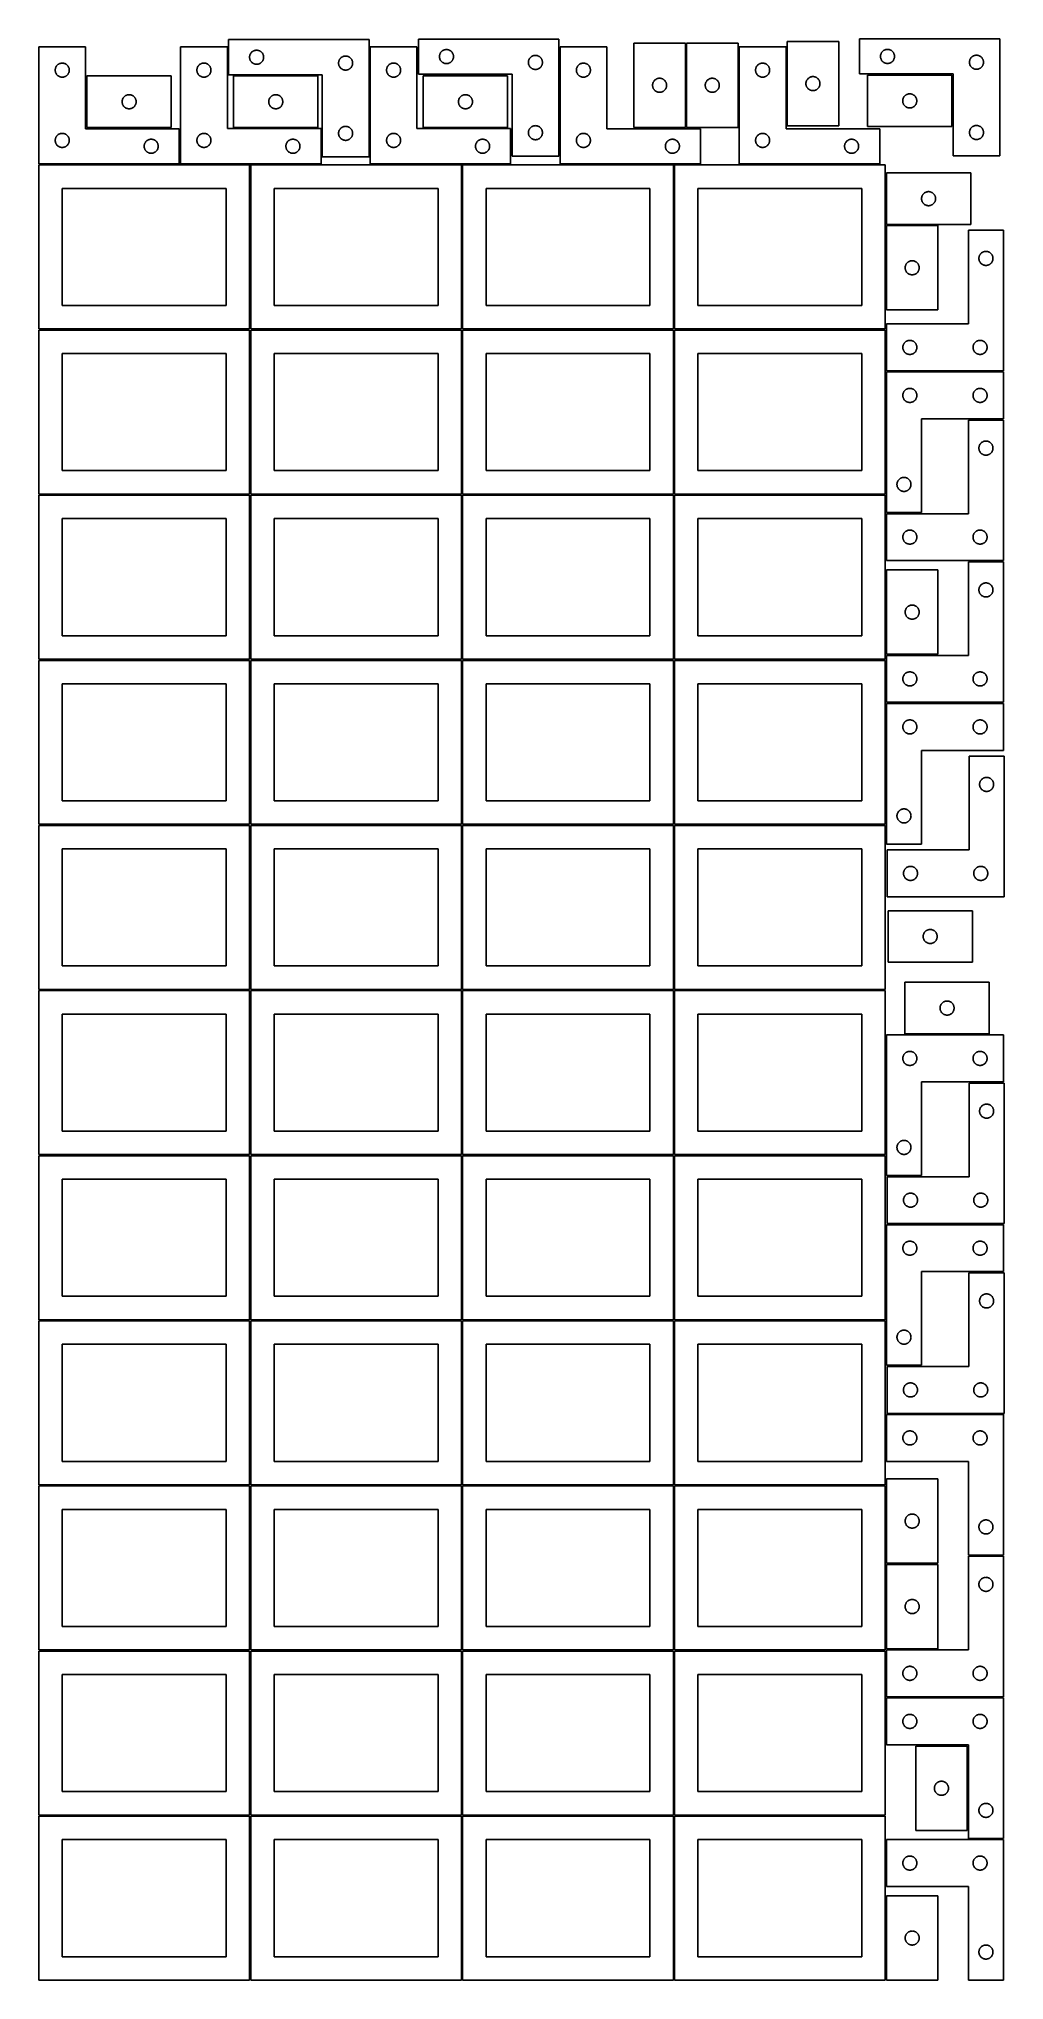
# Model space of a CAD drawing. Header units: millimetres. Extents: x 7 to 1243, y 7 to 2493.
import ezdxf

# ---------------------------------------------------------------- set-up
doc = ezdxf.new("R2010")
doc.units = ezdxf.units.MM
doc.layers.add('COMMON', color=5, linetype='CONTINUOUS', true_color=0x0000ff)
doc.layers.add('CUT', color=7, linetype='CONTINUOUS', true_color=0x000000)

msp = doc.modelspace()

# ---------------------------------------------------------------- linework, layer by layer
at = {"layer": 'COMMON'}
for p, q in [((835.684595, 2379.810332), (835.684595, 2487.810332)), ((248.851955, 2447.251498), (248.851955, 2483.251496)), ((430.351956, 2342.251498), (430.351956, 2483.251496)), ((673.61151, 2343.099888), (673.61151, 2483.2305)), ((964.699889, 2483.2305), (964.699889, 2381.933379)), ((364.147368, 2446.501498), (256.147368, 2446.501498)), ((1176.478917, 2447.576939), (1068.478917, 2447.576939)), ((1177.228918, 2380.826938), (1177.228918, 2446.826938)), ((256.147368, 2379.001496), (364.147368, 2379.001496)), ((368.851955, 2342.251498), (368.851955, 2378.251496)), ((499.213408, 2379.001496), (607.213408, 2379.001496)), ((186.520965, 2332.4805), (6.520965, 2332.4805)), ((819.562896, 2332.4805), (674.36151, 2332.4805)), ((854.36151, 2332.4805), (821.08374, 2332.4805)), ((1083.949889, 2332.4805), (903.949889, 2332.4805)), ((1091.83374, 2321.567661), (1091.83374, 2255.567661)), ((1091.83374, 2254.06766), (1091.83374, 2146.06766)), ((1158.583741, 2254.817661), (1092.583741, 2254.817661)), ((1091.833741, 1910.209747), (1091.833741, 2066.545926)), ((1242.583741, 2067.295927), (1092.604729, 2067.295927)), ((1197.583741, 2005.795925), (1242.583741, 2005.795925)), ((1091.833741, 1886.545926), (1091.833741, 1908.688751)), ((1091.833741, 1825.045925), (1091.833741, 1885.045925)), ((1092.583741, 1885.795925), (1137.583741, 1885.795925)), ((1091.83374, 1812.962679), (1091.83374, 1704.962679)), ((1242.604729, 1642.658598), (1092.604729, 1642.658598)), ((1116.341735, 1218.02139), (1224.341735, 1218.02139)), ((1091.83374, 639.562897), (1091.83374, 540.612764)), ((1091.83374, 539.112763), (1091.83374, 431.112763)), ((1158.583741, 539.862764), (1092.583741, 539.862764)), ((1196.854729, 306.346498), (1196.854729, 198.346498)), ((1091.83374, 114.520967), (1091.83374, 6.520967))]:
    msp.add_line(p, q, dxfattribs=at)
at = {"layer": 'CUT'}
for p, q in [((429.601955, 2492.251498), (249.601955, 2492.251498)), ((249.601955, 2492.251498), (249.601955, 2447.251498)), ((429.601955, 2342.251498), (429.601955, 2492.251498)), ((672.861509, 2493.099888), (492.861509, 2493.099888)), ((492.861509, 2493.099888), (492.861509, 2448.099888)), ((672.861509, 2343.099888), (672.861509, 2493.099888)), ((834.934594, 2487.810332), (768.934594, 2487.810332)), ((768.934594, 2487.810332), (768.934594, 2379.810332)), ((834.934594, 2379.810332), (834.934594, 2487.810332)), ((836.434595, 2487.810332), (836.434595, 2379.810332)), ((902.434595, 2487.810332), (836.434595, 2487.810332)), ((902.434595, 2379.810332), (902.434595, 2487.810332)), ((965.44989, 2489.933379), (965.44989, 2381.933379)), ((1031.44989, 2489.933379), (965.44989, 2489.933379)), ((1031.44989, 2381.933379), (1031.44989, 2489.933379)), ((1237.978918, 2493.326939), (1057.978918, 2493.326939)), ((1057.978918, 2493.326939), (1057.978918, 2448.326939)), ((1237.978918, 2343.326939), (1237.978918, 2493.326939)), ((66.520965, 2483.2305), (6.520965, 2483.2305)), ((6.520965, 2483.2305), (6.520965, 2333.2305)), ((34.191594, 2461.923833), (34.765152, 2462.057568)), ((34.765152, 2462.057568), (35.346229, 2462.153504)), ((35.346229, 2462.153504), (35.932337, 2462.211231)), ((35.932337, 2462.211231), (36.520965, 2462.2305)), ((36.520965, 2462.2305), (37.109593, 2462.211231)), ((37.109593, 2462.211231), (37.695701, 2462.153504)), ((37.695701, 2462.153504), (38.276778, 2462.057568)), ((38.276778, 2462.057568), (38.850337, 2461.923833)), ((66.520965, 2378.2305), (66.520965, 2483.2305)), ((248.101954, 2483.251496), (188.101954, 2483.251496)), ((188.101954, 2483.251496), (188.101954, 2333.251496)), ((215.208999, 2461.773867), (215.772583, 2461.944829)), ((215.772583, 2461.944829), (216.346141, 2462.078564)), ((216.346141, 2462.078564), (216.927218, 2462.1745)), ((216.927218, 2462.1745), (217.513326, 2462.232227)), ((217.513326, 2462.232227), (218.101954, 2462.251496)), ((218.101954, 2462.251496), (218.690582, 2462.232227)), ((218.690582, 2462.232227), (219.27669, 2462.1745)), ((219.27669, 2462.1745), (219.857767, 2462.078564)), ((219.857767, 2462.078564), (220.431326, 2461.944829)), ((220.431326, 2461.944829), (220.994909, 2461.773867)), ((248.101954, 2378.251496), (248.101954, 2483.251496)), ((276.601955, 2469.751498), (276.621225, 2470.340126)), ((276.621225, 2469.16287), (276.601955, 2469.751498)), ((276.621225, 2470.340126), (276.678951, 2470.926234)), ((276.678951, 2468.576762), (276.621225, 2469.16287)), ((276.678951, 2470.926234), (276.774888, 2471.507311)), ((276.774888, 2467.995685), (276.678951, 2468.576762)), ((276.774888, 2471.507311), (276.908623, 2472.08087)), ((276.908623, 2467.422127), (276.774888, 2467.995685)), ((276.908623, 2472.08087), (277.079584, 2472.644453)), ((277.079584, 2466.858543), (276.908623, 2467.422127)), ((277.079584, 2472.644453), (277.287039, 2473.195649)), ((277.287039, 2466.307347), (277.079584, 2466.858543)), ((277.287039, 2473.195649), (277.530101, 2473.732096)), ((277.530101, 2465.7709), (277.287039, 2466.307347)), ((277.530101, 2473.732096), (277.807727, 2474.251498)), ((277.807727, 2465.251498), (277.530101, 2465.7709)), ((277.807727, 2474.251498), (278.118729, 2474.75163)), ((278.118729, 2464.751366), (277.807727, 2465.251498)), ((278.118729, 2474.75163), (278.461775, 2475.230351)), ((278.461775, 2464.272645), (278.118729, 2464.751366)), ((278.461775, 2475.230351), (278.835397, 2475.685611)), ((278.835397, 2463.817386), (278.461775, 2464.272645)), ((278.835397, 2475.685611), (279.237994, 2476.115459)), ((279.237994, 2463.387537), (278.835397, 2463.817386)), ((279.237994, 2476.115459), (279.667843, 2476.518056)), ((279.667843, 2462.98494), (279.237994, 2463.387537)), ((279.667843, 2476.518056), (280.123102, 2476.891678)), ((280.123102, 2462.611318), (279.667843, 2462.98494)), ((280.123102, 2476.891678), (280.601823, 2477.234725)), ((280.601823, 2462.268272), (280.123102, 2462.611318)), ((280.601823, 2477.234725), (281.101955, 2477.545727)), ((281.101955, 2461.95727), (280.601823, 2462.268272)), ((281.101955, 2477.545727), (281.621357, 2477.823353)), ((281.621357, 2461.679644), (281.101955, 2461.95727)), ((281.621357, 2477.823353), (282.157804, 2478.066414)), ((282.157804, 2478.066414), (282.709, 2478.273869)), ((282.709, 2478.273869), (283.272584, 2478.444831)), ((283.272584, 2478.444831), (283.846142, 2478.578566)), ((283.846142, 2478.578566), (284.427219, 2478.674502)), ((284.427219, 2478.674502), (285.013327, 2478.732229)), ((285.013327, 2478.732229), (285.601955, 2478.751498)), ((285.601955, 2478.751498), (286.190583, 2478.732229)), ((286.190583, 2478.732229), (286.776691, 2478.674502)), ((286.776691, 2478.674502), (287.357768, 2478.578566)), ((287.357768, 2478.578566), (287.931327, 2478.444831)), ((287.931327, 2478.444831), (288.49491, 2478.273869)), ((288.49491, 2478.273869), (289.046106, 2478.066414)), ((289.046106, 2478.066414), (289.582553, 2477.823353)), ((289.582553, 2477.823353), (290.101955, 2477.545727)), ((290.101955, 2461.95727), (289.582553, 2461.679644)), ((290.101955, 2477.545727), (290.602087, 2477.234725)), ((290.602087, 2462.268272), (290.101955, 2461.95727)), ((290.602087, 2477.234725), (291.080808, 2476.891678)), ((291.080808, 2462.611318), (290.602087, 2462.268272)), ((291.080808, 2476.891678), (291.536068, 2476.518056)), ((291.536068, 2462.98494), (291.080808, 2462.611318)), ((291.536068, 2476.518056), (291.965916, 2476.115459)), ((291.965916, 2463.387537), (291.536068, 2462.98494)), ((291.965916, 2476.115459), (292.368513, 2475.685611)), ((292.368513, 2463.817386), (291.965916, 2463.387537)), ((292.368513, 2475.685611), (292.742135, 2475.230351)), ((292.742135, 2464.272645), (292.368513, 2463.817386)), ((292.742135, 2475.230351), (293.085182, 2474.75163)), ((293.085182, 2464.751366), (292.742135, 2464.272645)), ((293.085182, 2474.75163), (293.396184, 2474.251498)), ((293.396184, 2465.251498), (293.085182, 2464.751366)), ((293.396184, 2474.251498), (293.67381, 2473.732096)), ((293.67381, 2465.7709), (293.396184, 2465.251498)), ((293.67381, 2473.732096), (293.916871, 2473.195649)), ((293.916871, 2466.307347), (293.67381, 2465.7709)), ((293.916871, 2473.195649), (294.124326, 2472.644453)), ((294.124326, 2466.858543), (293.916871, 2466.307347)), ((294.124326, 2472.644453), (294.295288, 2472.08087)), ((294.295288, 2467.422127), (294.124326, 2466.858543)), ((294.295288, 2472.08087), (294.429023, 2471.507311)), ((294.429023, 2467.995685), (294.295288, 2467.422127)), ((294.429023, 2471.507311), (294.524959, 2470.926234)), ((294.524959, 2468.576762), (294.429023, 2467.995685)), ((294.524959, 2470.926234), (294.582686, 2470.340126)), ((294.582686, 2469.16287), (294.524959, 2468.576762)), ((294.582686, 2470.340126), (294.601955, 2469.751498)), ((294.601955, 2469.751498), (294.582686, 2469.16287)), ((390.601955, 2462.251498), (390.621225, 2462.840126)), ((390.621225, 2461.66287), (390.601955, 2462.251498)), ((390.621225, 2462.840126), (390.678951, 2463.426234)), ((390.678951, 2463.426234), (390.774888, 2464.007311)), ((390.774888, 2464.007311), (390.908623, 2464.58087)), ((390.908623, 2464.58087), (391.079584, 2465.144453)), ((391.079584, 2465.144453), (391.287039, 2465.695649)), ((391.287039, 2465.695649), (391.530101, 2466.232096)), ((391.530101, 2466.232096), (391.807727, 2466.751498)), ((391.807727, 2466.751498), (392.118729, 2467.25163)), ((392.118729, 2467.25163), (392.461775, 2467.730351)), ((392.461775, 2467.730351), (392.835397, 2468.185611)), ((392.835397, 2468.185611), (393.237994, 2468.615459)), ((393.237994, 2468.615459), (393.667843, 2469.018056)), ((393.667843, 2469.018056), (394.123102, 2469.391678)), ((394.123102, 2469.391678), (394.601823, 2469.734725)), ((394.601823, 2469.734725), (395.101955, 2470.045727)), ((395.101955, 2470.045727), (395.621357, 2470.323353)), ((395.621357, 2470.323353), (396.157804, 2470.566414)), ((396.157804, 2470.566414), (396.709, 2470.773869)), ((396.709, 2470.773869), (397.272584, 2470.944831)), ((397.272584, 2470.944831), (397.846142, 2471.078566)), ((397.846142, 2471.078566), (398.427219, 2471.174502)), ((398.427219, 2471.174502), (399.013327, 2471.232229)), ((399.013327, 2471.232229), (399.601955, 2471.251498)), ((399.601955, 2471.251498), (400.190583, 2471.232229)), ((400.190583, 2471.232229), (400.776691, 2471.174502)), ((400.776691, 2471.174502), (401.357768, 2471.078566)), ((401.357768, 2471.078566), (401.931327, 2470.944831)), ((401.931327, 2470.944831), (402.49491, 2470.773869)), ((402.49491, 2470.773869), (403.046106, 2470.566414)), ((403.046106, 2470.566414), (403.582553, 2470.323353)), ((403.582553, 2470.323353), (404.101955, 2470.045727)), ((404.101955, 2470.045727), (404.602087, 2469.734725)), ((404.602087, 2469.734725), (405.080808, 2469.391678)), ((405.080808, 2469.391678), (405.536068, 2469.018056)), ((405.536068, 2469.018056), (405.965916, 2468.615459)), ((405.965916, 2468.615459), (406.368513, 2468.185611)), ((406.368513, 2468.185611), (406.742135, 2467.730351)), ((406.742135, 2467.730351), (407.085182, 2467.25163)), ((407.085182, 2467.25163), (407.396184, 2466.751498)), ((407.396184, 2466.751498), (407.67381, 2466.232096)), ((407.67381, 2466.232096), (407.916871, 2465.695649)), ((407.916871, 2465.695649), (408.124326, 2465.144453)), ((408.124326, 2465.144453), (408.295288, 2464.58087)), ((408.295288, 2464.58087), (408.429023, 2464.007311)), ((408.429023, 2464.007311), (408.524959, 2463.426234)), ((408.524959, 2463.426234), (408.582686, 2462.840126)), ((408.582686, 2462.840126), (408.601955, 2462.251498)), ((408.601955, 2462.251498), (408.582686, 2461.66287)), ((491.101956, 2483.251496), (431.101956, 2483.251496)), ((431.101956, 2483.251496), (431.101956, 2333.251496)), ((458.209001, 2461.773867), (458.772585, 2461.944829)), ((458.772585, 2461.944829), (459.346143, 2462.078564)), ((459.346143, 2462.078564), (459.92722, 2462.1745)), ((459.92722, 2462.1745), (460.513328, 2462.232227)), ((460.513328, 2462.232227), (461.101956, 2462.251496)), ((461.101956, 2462.251496), (461.690584, 2462.232227)), ((461.690584, 2462.232227), (462.276692, 2462.1745)), ((462.276692, 2462.1745), (462.857769, 2462.078564)), ((462.857769, 2462.078564), (463.431328, 2461.944829)), ((463.431328, 2461.944829), (463.994911, 2461.773867)), ((491.101956, 2378.251496), (491.101956, 2483.251496)), ((519.861509, 2470.599888), (519.880779, 2471.188517)), ((519.880779, 2470.01126), (519.861509, 2470.599888)), ((519.880779, 2471.188517), (519.938506, 2471.774624)), ((519.938506, 2469.425153), (519.880779, 2470.01126)), ((519.938506, 2471.774624), (520.034442, 2472.355701)), ((520.034442, 2468.844076), (519.938506, 2469.425153)), ((520.034442, 2472.355701), (520.168177, 2472.92926)), ((520.168177, 2468.270517), (520.034442, 2468.844076)), ((520.168177, 2472.92926), (520.339138, 2473.492844)), ((520.339138, 2467.706933), (520.168177, 2468.270517)), ((520.339138, 2473.492844), (520.546593, 2474.044039)), ((520.546593, 2467.155738), (520.339138, 2467.706933)), ((520.546593, 2474.044039), (520.789655, 2474.580487)), ((520.789655, 2466.61929), (520.546593, 2467.155738)), ((520.789655, 2474.580487), (521.067281, 2475.099888)), ((521.067281, 2466.099888), (520.789655, 2466.61929)), ((521.067281, 2475.099888), (521.378283, 2475.600021)), ((521.378283, 2465.599756), (521.067281, 2466.099888)), ((521.378283, 2475.600021), (521.721329, 2476.078741)), ((521.721329, 2465.121036), (521.378283, 2465.599756)), ((521.721329, 2476.078741), (522.094951, 2476.534001)), ((522.094951, 2464.665776), (521.721329, 2465.121036)), ((522.094951, 2476.534001), (522.497548, 2476.963849)), ((522.497548, 2464.235927), (522.094951, 2464.665776)), ((522.497548, 2476.963849), (522.927397, 2477.366447)), ((522.927397, 2463.83333), (522.497548, 2464.235927)), ((522.927397, 2477.366447), (523.382656, 2477.740068)), ((523.382656, 2463.459708), (522.927397, 2463.83333)), ((523.382656, 2477.740068), (523.861377, 2478.083115)), ((523.861377, 2463.116662), (523.382656, 2463.459708)), ((523.861377, 2478.083115), (524.361509, 2478.394117)), ((524.361509, 2462.80566), (523.861377, 2463.116662)), ((524.361509, 2478.394117), (524.880911, 2478.671743)), ((524.880911, 2462.528034), (524.361509, 2462.80566)), ((524.880911, 2478.671743), (525.417358, 2478.914804)), ((525.417358, 2462.284973), (524.880911, 2462.528034)), ((525.417358, 2478.914804), (525.968554, 2479.12226)), ((525.968554, 2462.077517), (525.417358, 2462.284973)), ((525.968554, 2479.12226), (526.532138, 2479.293221)), ((526.532138, 2461.906556), (525.968554, 2462.077517)), ((526.532138, 2479.293221), (527.105696, 2479.426956)), ((527.105696, 2479.426956), (527.686774, 2479.522892)), ((527.686774, 2479.522892), (528.272881, 2479.580619)), ((528.272881, 2479.580619), (528.861509, 2479.599888)), ((528.861509, 2479.599888), (529.450137, 2479.580619)), ((529.450137, 2479.580619), (530.036245, 2479.522892)), ((530.036245, 2479.522892), (530.617322, 2479.426956)), ((530.617322, 2479.426956), (531.190881, 2479.293221)), ((531.190881, 2479.293221), (531.754464, 2479.12226)), ((531.754464, 2462.077517), (531.190881, 2461.906556)), ((531.754464, 2479.12226), (532.30566, 2478.914804)), ((532.30566, 2462.284973), (531.754464, 2462.077517)), ((532.30566, 2478.914804), (532.842108, 2478.671743)), ((532.842108, 2462.528034), (532.30566, 2462.284973)), ((532.842108, 2478.671743), (533.361509, 2478.394117)), ((533.361509, 2462.80566), (532.842108, 2462.528034)), ((533.361509, 2478.394117), (533.861641, 2478.083115)), ((533.861641, 2463.116662), (533.361509, 2462.80566)), ((533.861641, 2478.083115), (534.340362, 2477.740068)), ((534.340362, 2463.459708), (533.861641, 2463.116662)), ((534.340362, 2477.740068), (534.795622, 2477.366447)), ((534.795622, 2463.83333), (534.340362, 2463.459708)), ((534.795622, 2477.366447), (535.22547, 2476.963849)), ((535.22547, 2464.235927), (534.795622, 2463.83333)), ((535.22547, 2476.963849), (535.628068, 2476.534001)), ((535.628068, 2464.665776), (535.22547, 2464.235927)), ((535.628068, 2476.534001), (536.001689, 2476.078741)), ((536.001689, 2465.121036), (535.628068, 2464.665776)), ((536.001689, 2476.078741), (536.344736, 2475.600021)), ((536.344736, 2465.599756), (536.001689, 2465.121036)), ((536.344736, 2475.600021), (536.655738, 2475.099888)), ((536.655738, 2466.099888), (536.344736, 2465.599756)), ((536.655738, 2475.099888), (536.933364, 2474.580487)), ((536.933364, 2466.61929), (536.655738, 2466.099888)), ((536.933364, 2474.580487), (537.176425, 2474.044039)), ((537.176425, 2467.155738), (536.933364, 2466.61929)), ((537.176425, 2474.044039), (537.38388, 2473.492844)), ((537.38388, 2467.706933), (537.176425, 2467.155738)), ((537.38388, 2473.492844), (537.554842, 2472.92926)), ((537.554842, 2468.270517), (537.38388, 2467.706933)), ((537.554842, 2472.92926), (537.688577, 2472.355701)), ((537.688577, 2468.844076), (537.554842, 2468.270517)), ((537.688577, 2472.355701), (537.784513, 2471.774624)), ((537.784513, 2469.425153), (537.688577, 2468.844076)), ((537.784513, 2471.774624), (537.84224, 2471.188517)), ((537.84224, 2470.01126), (537.784513, 2469.425153)), ((537.84224, 2471.188517), (537.861509, 2470.599888)), ((537.861509, 2470.599888), (537.84224, 2470.01126)), ((633.861509, 2463.099888), (633.880779, 2463.688517)), ((633.880779, 2462.51126), (633.861509, 2463.099888)), ((633.880779, 2463.688517), (633.938506, 2464.274624)), ((633.938506, 2461.925153), (633.880779, 2462.51126)), ((633.938506, 2464.274624), (634.034442, 2464.855701)), ((634.034442, 2464.855701), (634.168177, 2465.42926)), ((634.168177, 2465.42926), (634.339138, 2465.992844)), ((634.339138, 2465.992844), (634.546593, 2466.544039)), ((634.546593, 2466.544039), (634.789655, 2467.080487)), ((634.789655, 2467.080487), (635.067281, 2467.599888)), ((635.067281, 2467.599888), (635.378283, 2468.100021)), ((635.378283, 2468.100021), (635.721329, 2468.578741)), ((635.721329, 2468.578741), (636.094951, 2469.034001)), ((636.094951, 2469.034001), (636.497548, 2469.463849)), ((636.497548, 2469.463849), (636.927397, 2469.866447)), ((636.927397, 2469.866447), (637.382656, 2470.240068)), ((637.382656, 2470.240068), (637.861377, 2470.583115)), ((637.861377, 2470.583115), (638.361509, 2470.894117)), ((638.361509, 2470.894117), (638.880911, 2471.171743)), ((638.880911, 2471.171743), (639.417358, 2471.414804)), ((639.417358, 2471.414804), (639.968554, 2471.62226)), ((639.968554, 2471.62226), (640.532138, 2471.793221)), ((640.532138, 2471.793221), (641.105696, 2471.926956)), ((641.105696, 2471.926956), (641.686774, 2472.022892)), ((641.686774, 2472.022892), (642.272881, 2472.080619)), ((642.272881, 2472.080619), (642.861509, 2472.099888)), ((642.861509, 2472.099888), (643.450137, 2472.080619)), ((643.450137, 2472.080619), (644.036245, 2472.022892)), ((644.036245, 2472.022892), (644.617322, 2471.926956)), ((644.617322, 2471.926956), (645.190881, 2471.793221)), ((645.190881, 2471.793221), (645.754464, 2471.62226)), ((645.754464, 2471.62226), (646.30566, 2471.414804)), ((646.30566, 2471.414804), (646.842108, 2471.171743)), ((646.842108, 2471.171743), (647.361509, 2470.894117)), ((647.361509, 2470.894117), (647.861641, 2470.583115)), ((647.861641, 2470.583115), (648.340362, 2470.240068)), ((648.340362, 2470.240068), (648.795622, 2469.866447)), ((648.795622, 2469.866447), (649.22547, 2469.463849)), ((649.22547, 2469.463849), (649.628068, 2469.034001)), ((649.628068, 2469.034001), (650.001689, 2468.578741)), ((650.001689, 2468.578741), (650.344736, 2468.100021)), ((650.344736, 2468.100021), (650.655738, 2467.599888)), ((650.655738, 2467.599888), (650.933364, 2467.080487)), ((650.933364, 2467.080487), (651.176425, 2466.544039)), ((651.176425, 2466.544039), (651.38388, 2465.992844)), ((651.38388, 2465.992844), (651.554842, 2465.42926)), ((651.554842, 2465.42926), (651.688577, 2464.855701)), ((651.688577, 2464.855701), (651.784513, 2464.274624)), ((651.784513, 2464.274624), (651.84224, 2463.688517)), ((651.84224, 2462.51126), (651.784513, 2461.925153)), ((651.84224, 2463.688517), (651.861509, 2463.099888)), ((651.861509, 2463.099888), (651.84224, 2462.51126)), ((734.36151, 2483.2305), (674.36151, 2483.2305)), ((674.36151, 2483.2305), (674.36151, 2333.2305)), ((702.032139, 2461.923833), (702.605697, 2462.057568)), ((702.605697, 2462.057568), (703.186775, 2462.153504)), ((703.186775, 2462.153504), (703.772882, 2462.211231)), ((703.772882, 2462.211231), (704.36151, 2462.2305)), ((704.36151, 2462.2305), (704.950138, 2462.211231)), ((704.950138, 2462.211231), (705.536246, 2462.153504)), ((705.536246, 2462.153504), (706.117323, 2462.057568)), ((706.117323, 2462.057568), (706.690882, 2461.923833)), ((734.36151, 2378.2305), (734.36151, 2483.2305)), ((963.949889, 2483.2305), (903.949889, 2483.2305)), ((903.949889, 2483.2305), (903.949889, 2333.2305)), ((931.620518, 2461.923833), (932.194076, 2462.057568)), ((932.194076, 2462.057568), (932.775153, 2462.153504)), ((932.775153, 2462.153504), (933.361261, 2462.211231)), ((933.361261, 2462.211231), (933.949889, 2462.2305)), ((933.949889, 2462.2305), (934.538517, 2462.211231)), ((934.538517, 2462.211231), (935.124625, 2462.153504)), ((935.124625, 2462.153504), (935.705702, 2462.057568)), ((935.705702, 2462.057568), (936.279261, 2461.923833)), ((963.949889, 2378.2305), (963.949889, 2483.2305)), ((1084.978918, 2470.826939), (1084.998188, 2471.415567)), ((1084.998188, 2470.238311), (1084.978918, 2470.826939)), ((1084.998188, 2471.415567), (1085.055914, 2472.001675)), ((1085.055914, 2469.652203), (1084.998188, 2470.238311)), ((1085.055914, 2472.001675), (1085.15185, 2472.582752)), ((1085.15185, 2469.071126), (1085.055914, 2469.652203)), ((1085.15185, 2472.582752), (1085.285586, 2473.156311)), ((1085.285586, 2468.497568), (1085.15185, 2469.071126)), ((1085.285586, 2473.156311), (1085.456547, 2473.719894)), ((1085.456547, 2467.933984), (1085.285586, 2468.497568)), ((1085.456547, 2473.719894), (1085.664002, 2474.27109)), ((1085.664002, 2467.382788), (1085.456547, 2467.933984)), ((1085.664002, 2474.27109), (1085.907063, 2474.807537)), ((1085.907063, 2466.846341), (1085.664002, 2467.382788)), ((1085.907063, 2474.807537), (1086.184689, 2475.326939)), ((1086.184689, 2466.326939), (1085.907063, 2466.846341)), ((1086.184689, 2475.326939), (1086.495691, 2475.827071)), ((1086.495691, 2465.826807), (1086.184689, 2466.326939)), ((1086.495691, 2475.827071), (1086.838738, 2476.305792)), ((1086.838738, 2465.348086), (1086.495691, 2465.826807)), ((1086.838738, 2476.305792), (1087.21236, 2476.761052)), ((1087.21236, 2464.892827), (1086.838738, 2465.348086)), ((1087.21236, 2476.761052), (1087.614957, 2477.1909)), ((1087.614957, 2464.462978), (1087.21236, 2464.892827)), ((1087.614957, 2477.1909), (1088.044806, 2477.593497)), ((1088.044806, 2464.060381), (1087.614957, 2464.462978)), ((1088.044806, 2477.593497), (1088.500065, 2477.967119)), ((1088.500065, 2463.686759), (1088.044806, 2464.060381)), ((1088.500065, 2477.967119), (1088.978786, 2478.310166)), ((1088.978786, 2463.343713), (1088.500065, 2463.686759)), ((1088.978786, 2478.310166), (1089.478918, 2478.621168)), ((1089.478918, 2463.032711), (1088.978786, 2463.343713)), ((1089.478918, 2478.621168), (1089.99832, 2478.898794)), ((1089.99832, 2462.755085), (1089.478918, 2463.032711)), ((1089.99832, 2478.898794), (1090.534767, 2479.141855)), ((1090.534767, 2462.512023), (1089.99832, 2462.755085)), ((1090.534767, 2479.141855), (1091.085963, 2479.34931)), ((1091.085963, 2462.304568), (1090.534767, 2462.512023)), ((1091.085963, 2479.34931), (1091.649547, 2479.520272)), ((1091.649547, 2462.133607), (1091.085963, 2462.304568)), ((1091.649547, 2479.520272), (1092.223105, 2479.654007)), ((1092.223105, 2461.999872), (1091.649547, 2462.133607)), ((1092.223105, 2479.654007), (1092.804182, 2479.749943)), ((1092.804182, 2461.903935), (1092.223105, 2461.999872)), ((1092.804182, 2479.749943), (1093.39029, 2479.80767)), ((1093.39029, 2479.80767), (1093.978918, 2479.826939)), ((1093.978918, 2479.826939), (1094.567546, 2479.80767)), ((1094.567546, 2479.80767), (1095.153654, 2479.749943)), ((1095.153654, 2479.749943), (1095.734731, 2479.654007)), ((1095.734731, 2461.999872), (1095.153654, 2461.903935)), ((1095.734731, 2479.654007), (1096.308289, 2479.520272)), ((1096.308289, 2462.133607), (1095.734731, 2461.999872)), ((1096.308289, 2479.520272), (1096.871873, 2479.34931)), ((1096.871873, 2462.304568), (1096.308289, 2462.133607)), ((1096.871873, 2479.34931), (1097.423069, 2479.141855)), ((1097.423069, 2462.512023), (1096.871873, 2462.304568)), ((1097.423069, 2479.141855), (1097.959516, 2478.898794)), ((1097.959516, 2462.755085), (1097.423069, 2462.512023)), ((1097.959516, 2478.898794), (1098.478918, 2478.621168)), ((1098.478918, 2463.032711), (1097.959516, 2462.755085)), ((1098.478918, 2478.621168), (1098.97905, 2478.310166)), ((1098.97905, 2463.343713), (1098.478918, 2463.032711)), ((1098.97905, 2478.310166), (1099.457771, 2477.967119)), ((1099.457771, 2463.686759), (1098.97905, 2463.343713)), ((1099.457771, 2477.967119), (1099.91303, 2477.593497)), ((1099.91303, 2464.060381), (1099.457771, 2463.686759)), ((1099.91303, 2477.593497), (1100.342879, 2477.1909)), ((1100.342879, 2464.462978), (1099.91303, 2464.060381)), ((1100.342879, 2477.1909), (1100.745476, 2476.761052)), ((1100.745476, 2464.892827), (1100.342879, 2464.462978)), ((1100.745476, 2476.761052), (1101.119098, 2476.305792)), ((1101.119098, 2465.348086), (1100.745476, 2464.892827)), ((1101.119098, 2476.305792), (1101.462144, 2475.827071)), ((1101.462144, 2465.826807), (1101.119098, 2465.348086)), ((1101.462144, 2475.827071), (1101.773147, 2475.326939)), ((1101.773147, 2466.326939), (1101.462144, 2465.826807)), ((1101.773147, 2475.326939), (1102.050773, 2474.807537)), ((1102.050773, 2466.846341), (1101.773147, 2466.326939)), ((1102.050773, 2474.807537), (1102.293834, 2474.27109)), ((1102.293834, 2467.382788), (1102.050773, 2466.846341)), ((1102.293834, 2474.27109), (1102.501289, 2473.719894)), ((1102.501289, 2467.933984), (1102.293834, 2467.382788)), ((1102.501289, 2473.719894), (1102.67225, 2473.156311)), ((1102.67225, 2468.497568), (1102.501289, 2467.933984)), ((1102.67225, 2473.156311), (1102.805985, 2472.582752)), ((1102.805985, 2469.071126), (1102.67225, 2468.497568)), ((1102.805985, 2472.582752), (1102.901922, 2472.001675)), ((1102.901922, 2469.652203), (1102.805985, 2469.071126)), ((1102.901922, 2472.001675), (1102.959648, 2471.415567)), ((1102.959648, 2470.238311), (1102.901922, 2469.652203)), ((1102.959648, 2471.415567), (1102.978918, 2470.826939)), ((1102.978918, 2470.826939), (1102.959648, 2470.238311)), ((1198.978918, 2463.326939), (1198.998188, 2463.915567)), ((1198.998188, 2462.738311), (1198.978918, 2463.326939)), ((1198.998188, 2463.915567), (1199.055914, 2464.501675)), ((1199.055914, 2462.152203), (1198.998188, 2462.738311)), ((1199.055914, 2464.501675), (1199.15185, 2465.082752)), ((1199.15185, 2461.571126), (1199.055914, 2462.152203)), ((1199.15185, 2465.082752), (1199.285586, 2465.656311)), ((1199.285586, 2465.656311), (1199.456547, 2466.219894)), ((1199.456547, 2466.219894), (1199.664002, 2466.77109)), ((1199.664002, 2466.77109), (1199.907063, 2467.307537)), ((1199.907063, 2467.307537), (1200.184689, 2467.826939)), ((1200.184689, 2467.826939), (1200.495691, 2468.327071)), ((1200.495691, 2468.327071), (1200.838738, 2468.805792)), ((1200.838738, 2468.805792), (1201.21236, 2469.261052)), ((1201.21236, 2469.261052), (1201.614957, 2469.6909)), ((1201.614957, 2469.6909), (1202.044806, 2470.093497)), ((1202.044806, 2470.093497), (1202.500065, 2470.467119)), ((1202.500065, 2470.467119), (1202.978786, 2470.810166)), ((1202.978786, 2470.810166), (1203.478918, 2471.121168)), ((1203.478918, 2471.121168), (1203.99832, 2471.398794)), ((1203.99832, 2471.398794), (1204.534767, 2471.641855)), ((1204.534767, 2471.641855), (1205.085963, 2471.84931)), ((1205.085963, 2471.84931), (1205.649547, 2472.020272)), ((1205.649547, 2472.020272), (1206.223105, 2472.154007)), ((1206.223105, 2472.154007), (1206.804182, 2472.249943)), ((1206.804182, 2472.249943), (1207.39029, 2472.30767)), ((1207.39029, 2472.30767), (1207.978918, 2472.326939)), ((1207.978918, 2472.326939), (1208.567546, 2472.30767)), ((1208.567546, 2472.30767), (1209.153654, 2472.249943)), ((1209.153654, 2472.249943), (1209.734731, 2472.154007)), ((1209.734731, 2472.154007), (1210.308289, 2472.020272)), ((1210.308289, 2472.020272), (1210.871873, 2471.84931)), ((1210.871873, 2471.84931), (1211.423069, 2471.641855)), ((1211.423069, 2471.641855), (1211.959516, 2471.398794)), ((1211.959516, 2471.398794), (1212.478918, 2471.121168)), ((1212.478918, 2471.121168), (1212.97905, 2470.810166)), ((1212.97905, 2470.810166), (1213.457771, 2470.467119)), ((1213.457771, 2470.467119), (1213.91303, 2470.093497)), ((1213.91303, 2470.093497), (1214.342879, 2469.6909)), ((1214.342879, 2469.6909), (1214.745476, 2469.261052)), ((1214.745476, 2469.261052), (1215.119098, 2468.805792)), ((1215.119098, 2468.805792), (1215.462144, 2468.327071)), ((1215.462144, 2468.327071), (1215.773147, 2467.826939)), ((1215.773147, 2467.826939), (1216.050773, 2467.307537)), ((1216.050773, 2467.307537), (1216.293834, 2466.77109)), ((1216.293834, 2466.77109), (1216.501289, 2466.219894)), ((1216.501289, 2466.219894), (1216.67225, 2465.656311)), ((1216.67225, 2465.656311), (1216.805985, 2465.082752)), ((1216.805985, 2465.082752), (1216.901922, 2464.501675)), ((1216.901922, 2462.152203), (1216.805985, 2461.571126)), ((1216.901922, 2464.501675), (1216.959648, 2463.915567)), ((1216.959648, 2462.738311), (1216.901922, 2462.152203)), ((1216.959648, 2463.915567), (1216.978918, 2463.326939)), ((1216.978918, 2463.326939), (1216.959648, 2462.738311)), ((27.520965, 2453.2305), (27.540235, 2453.819128)), ((27.540235, 2452.641872), (27.520965, 2453.2305)), ((27.540235, 2453.819128), (27.597961, 2454.405236)), ((27.597961, 2452.055765), (27.540235, 2452.641872)), ((27.597961, 2454.405236), (27.693898, 2454.986313)), ((27.693898, 2451.474687), (27.597961, 2452.055765)), ((27.693898, 2454.986313), (27.827633, 2455.559872)), ((27.827633, 2450.901129), (27.693898, 2451.474687)), ((27.827633, 2455.559872), (27.998594, 2456.123455)), ((27.998594, 2450.337545), (27.827633, 2450.901129)), ((27.998594, 2456.123455), (28.206049, 2456.674651)), ((28.206049, 2449.786349), (27.998594, 2450.337545)), ((28.206049, 2456.674651), (28.449111, 2457.211098)), ((28.449111, 2449.249902), (28.206049, 2449.786349)), ((28.449111, 2457.211098), (28.726737, 2457.7305)), ((28.726737, 2448.7305), (28.449111, 2449.249902)), ((28.726737, 2457.7305), (29.037739, 2458.230632)), ((29.037739, 2448.230368), (28.726737, 2448.7305)), ((29.037739, 2458.230632), (29.380785, 2458.709353)), ((29.380785, 2447.751647), (29.037739, 2448.230368)), ((29.380785, 2458.709353), (29.754407, 2459.164613)), ((29.754407, 2447.296388), (29.380785, 2447.751647)), ((29.754407, 2459.164613), (30.157004, 2459.594461)), ((30.157004, 2446.866539), (29.754407, 2447.296388)), ((30.157004, 2459.594461), (30.586853, 2459.997059)), ((30.586853, 2446.463942), (30.157004, 2446.866539)), ((30.586853, 2459.997059), (31.042112, 2460.37068)), ((31.042112, 2446.09032), (30.586853, 2446.463942)), ((31.042112, 2460.37068), (31.520833, 2460.713727)), ((31.520833, 2445.747274), (31.042112, 2446.09032)), ((31.520833, 2460.713727), (32.020965, 2461.024729)), ((32.020965, 2445.436272), (31.520833, 2445.747274)), ((32.020965, 2461.024729), (32.540367, 2461.302355)), ((32.540367, 2445.158646), (32.020965, 2445.436272)), ((32.540367, 2461.302355), (33.076814, 2461.545416)), ((33.076814, 2444.915584), (32.540367, 2445.158646)), ((33.076814, 2461.545416), (33.62801, 2461.752871)), ((33.62801, 2444.708129), (33.076814, 2444.915584)), ((33.62801, 2461.752871), (34.191594, 2461.923833)), ((34.191594, 2444.537168), (33.62801, 2444.708129)), ((34.765152, 2444.403433), (34.191594, 2444.537168)), ((35.346229, 2444.307497), (34.765152, 2444.403433)), ((35.932337, 2444.24977), (35.346229, 2444.307497)), ((36.520965, 2444.2305), (35.932337, 2444.24977)), ((37.109593, 2444.24977), (36.520965, 2444.2305)), ((37.695701, 2444.307497), (37.109593, 2444.24977)), ((38.276778, 2444.403433), (37.695701, 2444.307497)), ((38.850337, 2444.537168), (38.276778, 2444.403433)), ((38.850337, 2461.923833), (39.41392, 2461.752871)), ((39.41392, 2444.708129), (38.850337, 2444.537168)), ((39.41392, 2461.752871), (39.965116, 2461.545416)), ((39.965116, 2444.915584), (39.41392, 2444.708129)), ((39.965116, 2461.545416), (40.501563, 2461.302355)), ((40.501563, 2445.158646), (39.965116, 2444.915584)), ((40.501563, 2461.302355), (41.020965, 2461.024729)), ((41.020965, 2445.436272), (40.501563, 2445.158646)), ((41.020965, 2461.024729), (41.521097, 2460.713727)), ((41.521097, 2445.747274), (41.020965, 2445.436272)), ((41.521097, 2460.713727), (41.999818, 2460.37068)), ((41.999818, 2446.09032), (41.521097, 2445.747274)), ((41.999818, 2460.37068), (42.455078, 2459.997059)), ((42.455078, 2446.463942), (41.999818, 2446.09032)), ((42.455078, 2459.997059), (42.884926, 2459.594461)), ((42.884926, 2446.866539), (42.455078, 2446.463942)), ((42.884926, 2459.594461), (43.287523, 2459.164613)), ((43.287523, 2447.296388), (42.884926, 2446.866539)), ((43.287523, 2459.164613), (43.661145, 2458.709353)), ((43.661145, 2447.751647), (43.287523, 2447.296388)), ((43.661145, 2458.709353), (44.004192, 2458.230632)), ((44.004192, 2448.230368), (43.661145, 2447.751647)), ((44.004192, 2458.230632), (44.315194, 2457.7305)), ((44.315194, 2448.7305), (44.004192, 2448.230368)), ((44.315194, 2457.7305), (44.59282, 2457.211098)), ((44.59282, 2449.249902), (44.315194, 2448.7305)), ((44.59282, 2457.211098), (44.835881, 2456.674651)), ((44.835881, 2449.786349), (44.59282, 2449.249902)), ((44.835881, 2456.674651), (45.043336, 2456.123455)), ((45.043336, 2450.337545), (44.835881, 2449.786349)), ((45.043336, 2456.123455), (45.214298, 2455.559872)), ((45.214298, 2450.901129), (45.043336, 2450.337545)), ((45.214298, 2455.559872), (45.348033, 2454.986313)), ((45.348033, 2451.474687), (45.214298, 2450.901129)), ((45.348033, 2454.986313), (45.443969, 2454.405236)), ((45.443969, 2452.055765), (45.348033, 2451.474687)), ((45.443969, 2454.405236), (45.501696, 2453.819128)), ((45.501696, 2452.641872), (45.443969, 2452.055765)), ((45.501696, 2453.819128), (45.520965, 2453.2305)), ((45.520965, 2453.2305), (45.501696, 2452.641872)), ((176.244719, 2445.751497), (68.244719, 2445.751497)), ((68.244719, 2445.751497), (68.244719, 2379.751497)), ((176.244719, 2379.751497), (176.244719, 2445.751497)), ((209.101954, 2453.251496), (209.121224, 2453.840124)), ((209.121224, 2452.662868), (209.101954, 2453.251496)), ((209.121224, 2453.840124), (209.17895, 2454.426232)), ((209.17895, 2452.07676), (209.121224, 2452.662868)), ((209.17895, 2454.426232), (209.274887, 2455.007309)), ((209.274887, 2451.495683), (209.17895, 2452.07676)), ((209.274887, 2455.007309), (209.408622, 2455.580868)), ((209.408622, 2450.922125), (209.274887, 2451.495683)), ((209.408622, 2455.580868), (209.579583, 2456.144451)), ((209.579583, 2450.358541), (209.408622, 2450.922125)), ((209.579583, 2456.144451), (209.787038, 2456.695647)), ((209.787038, 2449.807345), (209.579583, 2450.358541)), ((209.787038, 2456.695647), (210.0301, 2457.232094)), ((210.0301, 2449.270898), (209.787038, 2449.807345)), ((210.0301, 2457.232094), (210.307726, 2457.751496)), ((210.307726, 2448.751496), (210.0301, 2449.270898)), ((210.307726, 2457.751496), (210.618728, 2458.251628)), ((210.618728, 2448.251364), (210.307726, 2448.751496)), ((210.618728, 2458.251628), (210.961774, 2458.730349)), ((210.961774, 2447.772643), (210.618728, 2448.251364)), ((210.961774, 2458.730349), (211.335396, 2459.185609)), ((211.335396, 2447.317384), (210.961774, 2447.772643)), ((211.335396, 2459.185609), (211.737993, 2459.615457)), ((211.737993, 2446.887535), (211.335396, 2447.317384)), ((211.737993, 2459.615457), (212.167842, 2460.018054)), ((212.167842, 2446.484938), (211.737993, 2446.887535)), ((212.167842, 2460.018054), (212.623101, 2460.391676)), ((212.623101, 2446.111316), (212.167842, 2446.484938)), ((212.623101, 2460.391676), (213.101822, 2460.734723)), ((213.101822, 2445.76827), (212.623101, 2446.111316)), ((213.101822, 2460.734723), (213.601954, 2461.045725)), ((213.601954, 2445.457268), (213.101822, 2445.76827)), ((213.601954, 2461.045725), (214.121356, 2461.323351)), ((214.121356, 2445.179642), (213.601954, 2445.457268)), ((214.121356, 2461.323351), (214.657803, 2461.566412)), ((214.657803, 2444.93658), (214.121356, 2445.179642)), ((214.657803, 2461.566412), (215.208999, 2461.773867)), ((215.208999, 2444.729125), (214.657803, 2444.93658)), ((215.772583, 2444.558164), (215.208999, 2444.729125)), ((216.346141, 2444.424429), (215.772583, 2444.558164)), ((216.927218, 2444.328492), (216.346141, 2444.424429)), ((217.513326, 2444.270766), (216.927218, 2444.328492)), ((218.101954, 2444.251496), (217.513326, 2444.270766)), ((218.690582, 2444.270766), (218.101954, 2444.251496)), ((219.27669, 2444.328492), (218.690582, 2444.270766)), ((219.857767, 2444.424429), (219.27669, 2444.328492)), ((220.431326, 2444.558164), (219.857767, 2444.424429)), ((220.994909, 2444.729125), (220.431326, 2444.558164)), ((220.994909, 2461.773867), (221.546105, 2461.566412)), ((221.546105, 2444.93658), (220.994909, 2444.729125)), ((221.546105, 2461.566412), (222.082552, 2461.323351)), ((222.082552, 2445.179642), (221.546105, 2444.93658)), ((222.082552, 2461.323351), (222.601954, 2461.045725)), ((222.601954, 2445.457268), (222.082552, 2445.179642)), ((222.601954, 2461.045725), (223.102086, 2460.734723)), ((223.102086, 2445.76827), (222.601954, 2445.457268)), ((223.102086, 2460.734723), (223.580807, 2460.391676)), ((223.580807, 2446.111316), (223.102086, 2445.76827)), ((223.580807, 2460.391676), (224.036067, 2460.018054)), ((224.036067, 2446.484938), (223.580807, 2446.111316)), ((224.036067, 2460.018054), (224.465915, 2459.615457)), ((224.465915, 2446.887535), (224.036067, 2446.484938)), ((224.465915, 2459.615457), (224.868512, 2459.185609)), ((224.868512, 2447.317384), (224.465915, 2446.887535)), ((224.868512, 2459.185609), (225.242134, 2458.730349)), ((225.242134, 2447.772643), (224.868512, 2447.317384)), ((225.242134, 2458.730349), (225.585181, 2458.251628)), ((225.585181, 2448.251364), (225.242134, 2447.772643)), ((225.585181, 2458.251628), (225.896183, 2457.751496)), ((225.896183, 2448.751496), (225.585181, 2448.251364)), ((225.896183, 2457.751496), (226.173809, 2457.232094)), ((226.173809, 2449.270898), (225.896183, 2448.751496)), ((226.173809, 2457.232094), (226.41687, 2456.695647)), ((226.41687, 2449.807345), (226.173809, 2449.270898)), ((226.41687, 2456.695647), (226.624325, 2456.144451)), ((226.624325, 2450.358541), (226.41687, 2449.807345)), ((226.624325, 2456.144451), (226.795287, 2455.580868)), ((226.795287, 2450.922125), (226.624325, 2450.358541)), ((226.795287, 2455.580868), (226.929022, 2455.007309)), ((226.929022, 2451.495683), (226.795287, 2450.922125)), ((226.929022, 2455.007309), (227.024958, 2454.426232)), ((227.024958, 2452.07676), (226.929022, 2451.495683)), ((227.024958, 2454.426232), (227.082685, 2453.840124)), ((227.082685, 2452.662868), (227.024958, 2452.07676)), ((227.082685, 2453.840124), (227.101954, 2453.251496)), ((227.101954, 2453.251496), (227.082685, 2452.662868)), ((249.601955, 2447.251498), (369.601955, 2447.251498)), ((364.147368, 2445.751497), (256.147368, 2445.751497)), ((256.147368, 2445.751497), (256.147368, 2379.751497)), ((282.157804, 2461.436582), (281.621357, 2461.679644)), ((282.709, 2461.229127), (282.157804, 2461.436582)), ((283.272584, 2461.058166), (282.709, 2461.229127)), ((283.846142, 2460.924431), (283.272584, 2461.058166)), ((284.427219, 2460.828494), (283.846142, 2460.924431)), ((285.013327, 2460.770768), (284.427219, 2460.828494)), ((285.601955, 2460.751498), (285.013327, 2460.770768)), ((286.190583, 2460.770768), (285.601955, 2460.751498)), ((286.776691, 2460.828494), (286.190583, 2460.770768)), ((287.357768, 2460.924431), (286.776691, 2460.828494)), ((287.931327, 2461.058166), (287.357768, 2460.924431)), ((288.49491, 2461.229127), (287.931327, 2461.058166)), ((289.046106, 2461.436582), (288.49491, 2461.229127)), ((289.582553, 2461.679644), (289.046106, 2461.436582)), ((364.147368, 2379.751497), (364.147368, 2445.751497)), ((369.601955, 2447.251498), (369.601955, 2342.251498)), ((390.678951, 2461.076762), (390.621225, 2461.66287)), ((390.774888, 2460.495685), (390.678951, 2461.076762)), ((390.908623, 2459.922127), (390.774888, 2460.495685)), ((391.079584, 2459.358543), (390.908623, 2459.922127)), ((391.287039, 2458.807347), (391.079584, 2459.358543)), ((391.530101, 2458.2709), (391.287039, 2458.807347)), ((391.807727, 2457.751498), (391.530101, 2458.2709)), ((392.118729, 2457.251366), (391.807727, 2457.751498)), ((392.461775, 2456.772645), (392.118729, 2457.251366)), ((392.835397, 2456.317386), (392.461775, 2456.772645)), ((393.237994, 2455.887537), (392.835397, 2456.317386)), ((393.667843, 2455.48494), (393.237994, 2455.887537)), ((394.123102, 2455.111318), (393.667843, 2455.48494)), ((394.601823, 2454.768272), (394.123102, 2455.111318)), ((395.101955, 2454.45727), (394.601823, 2454.768272)), ((395.621357, 2454.179644), (395.101955, 2454.45727)), ((396.157804, 2453.936582), (395.621357, 2454.179644)), ((396.709, 2453.729127), (396.157804, 2453.936582)), ((397.272584, 2453.558166), (396.709, 2453.729127)), ((397.846142, 2453.424431), (397.272584, 2453.558166)), ((398.427219, 2453.328494), (397.846142, 2453.424431)), ((399.013327, 2453.270768), (398.427219, 2453.328494)), ((399.601955, 2453.251498), (399.013327, 2453.270768)), ((400.190583, 2453.270768), (399.601955, 2453.251498)), ((400.776691, 2453.328494), (400.190583, 2453.270768)), ((401.357768, 2453.424431), (400.776691, 2453.328494)), ((401.931327, 2453.558166), (401.357768, 2453.424431)), ((402.49491, 2453.729127), (401.931327, 2453.558166)), ((403.046106, 2453.936582), (402.49491, 2453.729127)), ((403.582553, 2454.179644), (403.046106, 2453.936582)), ((404.101955, 2454.45727), (403.582553, 2454.179644)), ((404.602087, 2454.768272), (404.101955, 2454.45727)), ((405.080808, 2455.111318), (404.602087, 2454.768272)), ((405.536068, 2455.48494), (405.080808, 2455.111318)), ((405.965916, 2455.887537), (405.536068, 2455.48494)), ((406.368513, 2456.317386), (405.965916, 2455.887537)), ((406.742135, 2456.772645), (406.368513, 2456.317386)), ((407.085182, 2457.251366), (406.742135, 2456.772645)), ((407.396184, 2457.751498), (407.085182, 2457.251366)), ((407.67381, 2458.2709), (407.396184, 2457.751498)), ((407.916871, 2458.807347), (407.67381, 2458.2709)), ((408.124326, 2459.358543), (407.916871, 2458.807347)), ((408.295288, 2459.922127), (408.124326, 2459.358543)), ((408.429023, 2460.495685), (408.295288, 2459.922127)), ((408.524959, 2461.076762), (408.429023, 2460.495685)), ((408.582686, 2461.66287), (408.524959, 2461.076762)), ((452.101956, 2453.251496), (452.121226, 2453.840124)), ((452.121226, 2452.662868), (452.101956, 2453.251496)), ((452.121226, 2453.840124), (452.178952, 2454.426232)), ((452.178952, 2452.07676), (452.121226, 2452.662868)), ((452.178952, 2454.426232), (452.274889, 2455.007309)), ((452.274889, 2451.495683), (452.178952, 2452.07676)), ((452.274889, 2455.007309), (452.408624, 2455.580868)), ((452.408624, 2450.922125), (452.274889, 2451.495683)), ((452.408624, 2455.580868), (452.579585, 2456.144451)), ((452.579585, 2450.358541), (452.408624, 2450.922125)), ((452.579585, 2456.144451), (452.78704, 2456.695647)), ((452.78704, 2449.807345), (452.579585, 2450.358541)), ((452.78704, 2456.695647), (453.030102, 2457.232094)), ((453.030102, 2449.270898), (452.78704, 2449.807345)), ((453.030102, 2457.232094), (453.307728, 2457.751496)), ((453.307728, 2448.751496), (453.030102, 2449.270898)), ((453.307728, 2457.751496), (453.61873, 2458.251628)), ((453.61873, 2448.251364), (453.307728, 2448.751496)), ((453.61873, 2458.251628), (453.961776, 2458.730349)), ((453.961776, 2447.772643), (453.61873, 2448.251364)), ((453.961776, 2458.730349), (454.335398, 2459.185609)), ((454.335398, 2447.317384), (453.961776, 2447.772643)), ((454.335398, 2459.185609), (454.737995, 2459.615457)), ((454.737995, 2446.887535), (454.335398, 2447.317384)), ((454.737995, 2459.615457), (455.167844, 2460.018054)), ((455.167844, 2446.484938), (454.737995, 2446.887535)), ((455.167844, 2460.018054), (455.623103, 2460.391676)), ((455.623103, 2446.111316), (455.167844, 2446.484938)), ((455.623103, 2460.391676), (456.101824, 2460.734723)), ((456.101824, 2445.76827), (455.623103, 2446.111316)), ((456.101824, 2460.734723), (456.601956, 2461.045725)), ((456.601956, 2445.457268), (456.101824, 2445.76827)), ((456.601956, 2461.045725), (457.121358, 2461.323351)), ((457.121358, 2445.179642), (456.601956, 2445.457268)), ((457.121358, 2461.323351), (457.657805, 2461.566412)), ((457.657805, 2444.93658), (457.121358, 2445.179642)), ((457.657805, 2461.566412), (458.209001, 2461.773867)), ((458.209001, 2444.729125), (457.657805, 2444.93658)), ((458.772585, 2444.558164), (458.209001, 2444.729125)), ((459.346143, 2444.424429), (458.772585, 2444.558164)), ((459.92722, 2444.328492), (459.346143, 2444.424429)), ((460.513328, 2444.270766), (459.92722, 2444.328492)), ((461.101956, 2444.251496), (460.513328, 2444.270766)), ((461.690584, 2444.270766), (461.101956, 2444.251496)), ((462.276692, 2444.328492), (461.690584, 2444.270766)), ((462.857769, 2444.424429), (462.276692, 2444.328492)), ((463.431328, 2444.558164), (462.857769, 2444.424429)), ((463.994911, 2444.729125), (463.431328, 2444.558164)), ((463.994911, 2461.773867), (464.546107, 2461.566412)), ((464.546107, 2444.93658), (463.994911, 2444.729125)), ((464.546107, 2461.566412), (465.082554, 2461.323351)), ((465.082554, 2445.179642), (464.546107, 2444.93658)), ((465.082554, 2461.323351), (465.601956, 2461.045725)), ((465.601956, 2445.457268), (465.082554, 2445.179642)), ((465.601956, 2461.045725), (466.102088, 2460.734723)), ((466.102088, 2445.76827), (465.601956, 2445.457268)), ((466.102088, 2460.734723), (466.580809, 2460.391676)), ((466.580809, 2446.111316), (466.102088, 2445.76827)), ((466.580809, 2460.391676), (467.036069, 2460.018054)), ((467.036069, 2446.484938), (466.580809, 2446.111316)), ((467.036069, 2460.018054), (467.465917, 2459.615457)), ((467.465917, 2446.887535), (467.036069, 2446.484938)), ((467.465917, 2459.615457), (467.868514, 2459.185609)), ((467.868514, 2447.317384), (467.465917, 2446.887535)), ((467.868514, 2459.185609), (468.242136, 2458.730349)), ((468.242136, 2447.772643), (467.868514, 2447.317384)), ((468.242136, 2458.730349), (468.585183, 2458.251628)), ((468.585183, 2448.251364), (468.242136, 2447.772643)), ((468.585183, 2458.251628), (468.896185, 2457.751496)), ((468.896185, 2448.751496), (468.585183, 2448.251364)), ((468.896185, 2457.751496), (469.173811, 2457.232094)), ((469.173811, 2449.270898), (468.896185, 2448.751496)), ((469.173811, 2457.232094), (469.416872, 2456.695647)), ((469.416872, 2449.807345), (469.173811, 2449.270898)), ((469.416872, 2456.695647), (469.624327, 2456.144451)), ((469.624327, 2450.358541), (469.416872, 2449.807345)), ((469.624327, 2456.144451), (469.795289, 2455.580868)), ((469.795289, 2450.922125), (469.624327, 2450.358541)), ((469.795289, 2455.580868), (469.929024, 2455.007309)), ((469.929024, 2451.495683), (469.795289, 2450.922125)), ((469.929024, 2455.007309), (470.02496, 2454.426232)), ((470.02496, 2452.07676), (469.929024, 2451.495683)), ((470.02496, 2454.426232), (470.082687, 2453.840124)), ((470.082687, 2452.662868), (470.02496, 2452.07676)), ((470.082687, 2453.840124), (470.101956, 2453.251496)), ((470.101956, 2453.251496), (470.082687, 2452.662868)), ((492.861509, 2448.099888), (612.861509, 2448.099888)), ((607.213408, 2445.751497), (499.213408, 2445.751497)), ((499.213408, 2445.751497), (499.213408, 2379.751497)), ((527.105696, 2461.772821), (526.532138, 2461.906556)), ((527.686774, 2461.676885), (527.105696, 2461.772821)), ((528.272881, 2461.619158), (527.686774, 2461.676885)), ((528.861509, 2461.599888), (528.272881, 2461.619158)), ((529.450137, 2461.619158), (528.861509, 2461.599888)), ((530.036245, 2461.676885), (529.450137, 2461.619158)), ((530.617322, 2461.772821), (530.036245, 2461.676885)), ((531.190881, 2461.906556), (530.617322, 2461.772821)), ((607.213408, 2379.751497), (607.213408, 2445.751497)), ((612.861509, 2448.099888), (612.861509, 2343.099888)), ((634.034442, 2461.344076), (633.938506, 2461.925153)), ((634.168177, 2460.770517), (634.034442, 2461.344076)), ((634.339138, 2460.206933), (634.168177, 2460.770517)), ((634.546593, 2459.655738), (634.339138, 2460.206933)), ((634.789655, 2459.11929), (634.546593, 2459.655738)), ((635.067281, 2458.599888), (634.789655, 2459.11929)), ((635.378283, 2458.099756), (635.067281, 2458.599888)), ((635.721329, 2457.621036), (635.378283, 2458.099756)), ((636.094951, 2457.165776), (635.721329, 2457.621036)), ((636.497548, 2456.735927), (636.094951, 2457.165776)), ((636.927397, 2456.33333), (636.497548, 2456.735927)), ((637.382656, 2455.959708), (636.927397, 2456.33333)), ((637.861377, 2455.616662), (637.382656, 2455.959708)), ((638.361509, 2455.30566), (637.861377, 2455.616662)), ((638.880911, 2455.028034), (638.361509, 2455.30566)), ((639.417358, 2454.784973), (638.880911, 2455.028034)), ((639.968554, 2454.577517), (639.417358, 2454.784973)), ((640.532138, 2454.406556), (639.968554, 2454.577517)), ((641.105696, 2454.272821), (640.532138, 2454.406556)), ((641.686774, 2454.176885), (641.105696, 2454.272821)), ((642.272881, 2454.119158), (641.686774, 2454.176885)), ((642.861509, 2454.099888), (642.272881, 2454.119158)), ((643.450137, 2454.119158), (642.861509, 2454.099888)), ((644.036245, 2454.176885), (643.450137, 2454.119158)), ((644.617322, 2454.272821), (644.036245, 2454.176885)), ((645.190881, 2454.406556), (644.617322, 2454.272821)), ((645.754464, 2454.577517), (645.190881, 2454.406556)), ((646.30566, 2454.784973), (645.754464, 2454.577517)), ((646.842108, 2455.028034), (646.30566, 2454.784973)), ((647.361509, 2455.30566), (646.842108, 2455.028034)), ((647.861641, 2455.616662), (647.361509, 2455.30566)), ((648.340362, 2455.959708), (647.861641, 2455.616662)), ((648.795622, 2456.33333), (648.340362, 2455.959708)), ((649.22547, 2456.735927), (648.795622, 2456.33333)), ((649.628068, 2457.165776), (649.22547, 2456.735927)), ((650.001689, 2457.621036), (649.628068, 2457.165776)), ((650.344736, 2458.099756), (650.001689, 2457.621036)), ((650.655738, 2458.599888), (650.344736, 2458.099756)), ((650.933364, 2459.11929), (650.655738, 2458.599888)), ((651.176425, 2459.655738), (650.933364, 2459.11929)), ((651.38388, 2460.206933), (651.176425, 2459.655738)), ((651.554842, 2460.770517), (651.38388, 2460.206933)), ((651.688577, 2461.344076), (651.554842, 2460.770517)), ((651.784513, 2461.925153), (651.688577, 2461.344076)), ((695.36151, 2453.2305), (695.38078, 2453.819128)), ((695.38078, 2452.641872), (695.36151, 2453.2305)), ((695.38078, 2453.819128), (695.438507, 2454.405236)), ((695.438507, 2452.055765), (695.38078, 2452.641872)), ((695.438507, 2454.405236), (695.534443, 2454.986313)), ((695.534443, 2451.474687), (695.438507, 2452.055765)), ((695.534443, 2454.986313), (695.668178, 2455.559872)), ((695.668178, 2450.901129), (695.534443, 2451.474687)), ((695.668178, 2455.559872), (695.839139, 2456.123455)), ((695.839139, 2450.337545), (695.668178, 2450.901129)), ((695.839139, 2456.123455), (696.046594, 2456.674651)), ((696.046594, 2449.786349), (695.839139, 2450.337545)), ((696.046594, 2456.674651), (696.289656, 2457.211098)), ((696.289656, 2449.249902), (696.046594, 2449.786349)), ((696.289656, 2457.211098), (696.567282, 2457.7305)), ((696.567282, 2448.7305), (696.289656, 2449.249902)), ((696.567282, 2457.7305), (696.878284, 2458.230632)), ((696.878284, 2448.230368), (696.567282, 2448.7305)), ((696.878284, 2458.230632), (697.22133, 2458.709353)), ((697.22133, 2447.751647), (696.878284, 2448.230368)), ((697.22133, 2458.709353), (697.594952, 2459.164613)), ((697.594952, 2447.296388), (697.22133, 2447.751647)), ((697.594952, 2459.164613), (697.997549, 2459.594461)), ((697.997549, 2446.866539), (697.594952, 2447.296388)), ((697.997549, 2459.594461), (698.427398, 2459.997059)), ((698.427398, 2446.463942), (697.997549, 2446.866539)), ((698.427398, 2459.997059), (698.882657, 2460.37068)), ((698.882657, 2446.09032), (698.427398, 2446.463942)), ((698.882657, 2460.37068), (699.361378, 2460.713727)), ((699.361378, 2445.747274), (698.882657, 2446.09032)), ((699.361378, 2460.713727), (699.86151, 2461.024729)), ((699.86151, 2445.436272), (699.361378, 2445.747274)), ((699.86151, 2461.024729), (700.380912, 2461.302355)), ((700.380912, 2445.158646), (699.86151, 2445.436272)), ((700.380912, 2461.302355), (700.917359, 2461.545416)), ((700.917359, 2444.915584), (700.380912, 2445.158646)), ((700.917359, 2461.545416), (701.468555, 2461.752871)), ((701.468555, 2444.708129), (700.917359, 2444.915584)), ((701.468555, 2461.752871), (702.032139, 2461.923833)), ((702.032139, 2444.537168), (701.468555, 2444.708129)), ((702.605697, 2444.403433), (702.032139, 2444.537168)), ((703.186775, 2444.307497), (702.605697, 2444.403433)), ((703.772882, 2444.24977), (703.186775, 2444.307497)), ((704.36151, 2444.2305), (703.772882, 2444.24977)), ((704.950138, 2444.24977), (704.36151, 2444.2305)), ((705.536246, 2444.307497), (704.950138, 2444.24977)), ((706.117323, 2444.403433), (705.536246, 2444.307497)), ((706.690882, 2444.537168), (706.117323, 2444.403433)), ((706.690882, 2461.923833), (707.254465, 2461.752871)), ((707.254465, 2444.708129), (706.690882, 2444.537168)), ((707.254465, 2461.752871), (707.805661, 2461.545416)), ((707.805661, 2444.915584), (707.254465, 2444.708129)), ((707.805661, 2461.545416), (708.342109, 2461.302355)), ((708.342109, 2445.158646), (707.805661, 2444.915584)), ((708.342109, 2461.302355), (708.86151, 2461.024729)), ((708.86151, 2445.436272), (708.342109, 2445.158646)), ((708.86151, 2461.024729), (709.361642, 2460.713727)), ((709.361642, 2445.747274), (708.86151, 2445.436272)), ((709.361642, 2460.713727), (709.840363, 2460.37068)), ((709.840363, 2446.09032), (709.361642, 2445.747274)), ((709.840363, 2460.37068), (710.295623, 2459.997059)), ((710.295623, 2446.463942), (709.840363, 2446.09032)), ((710.295623, 2459.997059), (710.725471, 2459.594461)), ((710.725471, 2446.866539), (710.295623, 2446.463942)), ((710.725471, 2459.594461), (711.128069, 2459.164613)), ((711.128069, 2447.296388), (710.725471, 2446.866539)), ((711.128069, 2459.164613), (711.50169, 2458.709353)), ((711.50169, 2447.751647), (711.128069, 2447.296388)), ((711.50169, 2458.709353), (711.844737, 2458.230632)), ((711.844737, 2448.230368), (711.50169, 2447.751647)), ((711.844737, 2458.230632), (712.155739, 2457.7305)), ((712.155739, 2448.7305), (711.844737, 2448.230368)), ((712.155739, 2457.7305), (712.433365, 2457.211098)), ((712.433365, 2449.249902), (712.155739, 2448.7305)), ((712.433365, 2457.211098), (712.676426, 2456.674651)), ((712.676426, 2449.786349), (712.433365, 2449.249902)), ((712.676426, 2456.674651), (712.883881, 2456.123455)), ((712.883881, 2450.337545), (712.676426, 2449.786349)), ((712.883881, 2456.123455), (713.054843, 2455.559872)), ((713.054843, 2450.901129), (712.883881, 2450.337545)), ((713.054843, 2455.559872), (713.188578, 2454.986313)), ((713.188578, 2451.474687), (713.054843, 2450.901129)), ((713.188578, 2454.986313), (713.284514, 2454.405236)), ((713.284514, 2452.055765), (713.188578, 2451.474687)), ((713.284514, 2454.405236), (713.342241, 2453.819128)), ((713.342241, 2452.641872), (713.284514, 2452.055765)), ((713.342241, 2453.819128), (713.36151, 2453.2305)), ((713.36151, 2453.2305), (713.342241, 2452.641872)), ((793.412222, 2436.703287), (793.619678, 2437.254483)), ((793.619678, 2437.254483), (793.862739, 2437.79093)), ((793.862739, 2437.79093), (794.140365, 2438.310332)), ((794.140365, 2438.310332), (794.451367, 2438.810464)), ((794.451367, 2438.810464), (794.794413, 2439.289185)), ((794.794413, 2439.289185), (795.168035, 2439.744444)), ((795.168035, 2439.744444), (795.570632, 2440.174293)), ((795.570632, 2440.174293), (796.000481, 2440.57689)), ((796.000481, 2440.57689), (796.455741, 2440.950512)), ((796.455741, 2440.950512), (796.934461, 2441.293558)), ((796.934461, 2441.293558), (797.434594, 2441.604561)), ((797.434594, 2441.604561), (797.953995, 2441.882187)), ((797.953995, 2441.882187), (798.490443, 2442.125248)), ((798.490443, 2442.125248), (799.041638, 2442.332703)), ((799.041638, 2442.332703), (799.605222, 2442.503664)), ((799.605222, 2442.503664), (800.178781, 2442.637399)), ((800.178781, 2442.637399), (800.759858, 2442.733336)), ((800.759858, 2442.733336), (801.345965, 2442.791062)), ((801.345965, 2442.791062), (801.934594, 2442.810332)), ((801.934594, 2442.810332), (802.523222, 2442.791062)), ((802.523222, 2442.791062), (803.109329, 2442.733336)), ((803.109329, 2442.733336), (803.690406, 2442.637399)), ((803.690406, 2442.637399), (804.263965, 2442.503664)), ((804.263965, 2442.503664), (804.827549, 2442.332703)), ((804.827549, 2442.332703), (805.378744, 2442.125248)), ((805.378744, 2442.125248), (805.915192, 2441.882187)), ((805.915192, 2441.882187), (806.434594, 2441.604561)), ((806.434594, 2441.604561), (806.934726, 2441.293558)), ((806.934726, 2441.293558), (807.413446, 2440.950512)), ((807.413446, 2440.950512), (807.868706, 2440.57689)), ((807.868706, 2440.57689), (808.298555, 2440.174293)), ((808.298555, 2440.174293), (808.701152, 2439.744444)), ((808.701152, 2439.744444), (809.074774, 2439.289185)), ((809.074774, 2439.289185), (809.41782, 2438.810464)), ((809.41782, 2438.810464), (809.728822, 2438.310332)), ((809.728822, 2438.310332), (810.006448, 2437.79093)), ((810.006448, 2437.79093), (810.249509, 2437.254483)), ((810.249509, 2437.254483), (810.456965, 2436.703287)), ((860.912223, 2436.703287), (861.119679, 2437.254483)), ((861.119679, 2437.254483), (861.36274, 2437.79093)), ((861.36274, 2437.79093), (861.640366, 2438.310332)), ((861.640366, 2438.310332), (861.951368, 2438.810464)), ((861.951368, 2438.810464), (862.294414, 2439.289185)), ((862.294414, 2439.289185), (862.668036, 2439.744444)), ((862.668036, 2439.744444), (863.070633, 2440.174293)), ((863.070633, 2440.174293), (863.500482, 2440.57689)), ((863.500482, 2440.57689), (863.955742, 2440.950512)), ((863.955742, 2440.950512), (864.434462, 2441.293558)), ((864.434462, 2441.293558), (864.934595, 2441.604561)), ((864.934595, 2441.604561), (865.453996, 2441.882187)), ((865.453996, 2441.882187), (865.990444, 2442.125248)), ((865.990444, 2442.125248), (866.541639, 2442.332703)), ((866.541639, 2442.332703), (867.105223, 2442.503664)), ((867.105223, 2442.503664), (867.678782, 2442.637399)), ((867.678782, 2442.637399), (868.259859, 2442.733336)), ((868.259859, 2442.733336), (868.845966, 2442.791062)), ((868.845966, 2442.791062), (869.434595, 2442.810332)), ((869.434595, 2442.810332), (870.023223, 2442.791062)), ((870.023223, 2442.791062), (870.60933, 2442.733336)), ((870.60933, 2442.733336), (871.190407, 2442.637399)), ((871.190407, 2442.637399), (871.763966, 2442.503664)), ((871.763966, 2442.503664), (872.32755, 2442.332703)), ((872.32755, 2442.332703), (872.878745, 2442.125248)), ((872.878745, 2442.125248), (873.415193, 2441.882187)), ((873.415193, 2441.882187), (873.934595, 2441.604561)), ((873.934595, 2441.604561), (874.434727, 2441.293558)), ((874.434727, 2441.293558), (874.913447, 2440.950512)), ((874.913447, 2440.950512), (875.368707, 2440.57689)), ((875.368707, 2440.57689), (875.798556, 2440.174293)), ((875.798556, 2440.174293), (876.201153, 2439.744444)), ((876.201153, 2439.744444), (876.574775, 2439.289185)), ((876.574775, 2439.289185), (876.917821, 2438.810464)), ((876.917821, 2438.810464), (877.228823, 2438.310332)), ((877.228823, 2438.310332), (877.506449, 2437.79093)), ((877.506449, 2437.79093), (877.74951, 2437.254483)), ((877.74951, 2437.254483), (877.956966, 2436.703287)), ((924.949889, 2453.2305), (924.969159, 2453.819128)), ((924.969159, 2452.641872), (924.949889, 2453.2305)), ((924.969159, 2453.819128), (925.026885, 2454.405236)), ((925.026885, 2452.055765), (924.969159, 2452.641872)), ((925.026885, 2454.405236), (925.122822, 2454.986313)), ((925.122822, 2451.474687), (925.026885, 2452.055765)), ((925.122822, 2454.986313), (925.256557, 2455.559872)), ((925.256557, 2450.901129), (925.122822, 2451.474687)), ((925.256557, 2455.559872), (925.427518, 2456.123455)), ((925.427518, 2450.337545), (925.256557, 2450.901129)), ((925.427518, 2456.123455), (925.634973, 2456.674651)), ((925.634973, 2449.786349), (925.427518, 2450.337545)), ((925.634973, 2456.674651), (925.878035, 2457.211098)), ((925.878035, 2449.249902), (925.634973, 2449.786349)), ((925.878035, 2457.211098), (926.155661, 2457.7305)), ((926.155661, 2448.7305), (925.878035, 2449.249902)), ((926.155661, 2457.7305), (926.466663, 2458.230632)), ((926.466663, 2448.230368), (926.155661, 2448.7305)), ((926.466663, 2458.230632), (926.809709, 2458.709353)), ((926.809709, 2447.751647), (926.466663, 2448.230368)), ((926.809709, 2458.709353), (927.183331, 2459.164613)), ((927.183331, 2447.296388), (926.809709, 2447.751647)), ((927.183331, 2459.164613), (927.585928, 2459.594461)), ((927.585928, 2446.866539), (927.183331, 2447.296388)), ((927.585928, 2459.594461), (928.015777, 2459.997059)), ((928.015777, 2446.463942), (927.585928, 2446.866539)), ((928.015777, 2459.997059), (928.471036, 2460.37068)), ((928.471036, 2446.09032), (928.015777, 2446.463942)), ((928.471036, 2460.37068), (928.949757, 2460.713727)), ((928.949757, 2445.747274), (928.471036, 2446.09032)), ((928.949757, 2460.713727), (929.449889, 2461.024729)), ((929.449889, 2445.436272), (928.949757, 2445.747274)), ((929.449889, 2461.024729), (929.969291, 2461.302355)), ((929.969291, 2445.158646), (929.449889, 2445.436272)), ((929.969291, 2461.302355), (930.505738, 2461.545416)), ((930.505738, 2444.915584), (929.969291, 2445.158646)), ((930.505738, 2461.545416), (931.056934, 2461.752871)), ((931.056934, 2444.708129), (930.505738, 2444.915584)), ((931.056934, 2461.752871), (931.620518, 2461.923833)), ((931.620518, 2444.537168), (931.056934, 2444.708129)), ((932.194076, 2444.403433), (931.620518, 2444.537168)), ((932.775153, 2444.307497), (932.194076, 2444.403433)), ((933.361261, 2444.24977), (932.775153, 2444.307497)), ((933.949889, 2444.2305), (933.361261, 2444.24977)), ((934.538517, 2444.24977), (933.949889, 2444.2305)), ((935.124625, 2444.307497), (934.538517, 2444.24977)), ((935.705702, 2444.403433), (935.124625, 2444.307497)), ((936.279261, 2444.537168), (935.705702, 2444.403433)), ((936.279261, 2461.923833), (936.842844, 2461.752871)), ((936.842844, 2444.708129), (936.279261, 2444.537168)), ((936.842844, 2461.752871), (937.39404, 2461.545416)), ((937.39404, 2444.915584), (936.842844, 2444.708129)), ((937.39404, 2461.545416), (937.930487, 2461.302355)), ((937.930487, 2445.158646), (937.39404, 2444.915584)), ((937.930487, 2461.302355), (938.449889, 2461.024729)), ((938.449889, 2445.436272), (937.930487, 2445.158646)), ((938.449889, 2461.024729), (938.950021, 2460.713727)), ((938.950021, 2445.747274), (938.449889, 2445.436272)), ((938.950021, 2460.713727), (939.428742, 2460.37068)), ((939.428742, 2446.09032), (938.950021, 2445.747274)), ((939.428742, 2460.37068), (939.884002, 2459.997059)), ((939.884002, 2446.463942), (939.428742, 2446.09032)), ((939.884002, 2459.997059), (940.31385, 2459.594461)), ((940.31385, 2446.866539), (939.884002, 2446.463942)), ((940.31385, 2459.594461), (940.716447, 2459.164613)), ((940.716447, 2447.296388), (940.31385, 2446.866539)), ((940.716447, 2459.164613), (941.090069, 2458.709353)), ((941.090069, 2447.751647), (940.716447, 2447.296388)), ((941.090069, 2458.709353), (941.433116, 2458.230632)), ((941.433116, 2448.230368), (941.090069, 2447.751647)), ((941.433116, 2458.230632), (941.744118, 2457.7305)), ((941.744118, 2448.7305), (941.433116, 2448.230368)), ((941.744118, 2457.7305), (942.021744, 2457.211098)), ((942.021744, 2449.249902), (941.744118, 2448.7305)), ((942.021744, 2457.211098), (942.264805, 2456.674651)), ((942.264805, 2449.786349), (942.021744, 2449.249902)), ((942.264805, 2456.674651), (942.47226, 2456.123455)), ((942.47226, 2450.337545), (942.264805, 2449.786349)), ((942.47226, 2456.123455), (942.643222, 2455.559872)), ((942.643222, 2450.901129), (942.47226, 2450.337545)), ((942.643222, 2455.559872), (942.776957, 2454.986313)), ((942.776957, 2451.474687), (942.643222, 2450.901129)), ((942.776957, 2454.986313), (942.872893, 2454.405236)), ((942.872893, 2452.055765), (942.776957, 2451.474687)), ((942.872893, 2454.405236), (942.93062, 2453.819128)), ((942.93062, 2452.641872), (942.872893, 2452.055765)), ((942.93062, 2453.819128), (942.949889, 2453.2305)), ((942.949889, 2453.2305), (942.93062, 2452.641872)), ((989.46916, 2436.522007), (989.526886, 2437.108115)), ((989.526886, 2437.108115), (989.622823, 2437.689192)), ((989.622823, 2437.689192), (989.756558, 2438.26275)), ((989.756558, 2438.26275), (989.927519, 2438.826334)), ((989.927519, 2438.826334), (990.134974, 2439.37753)), ((990.134974, 2439.37753), (990.378036, 2439.913977)), ((990.378036, 2439.913977), (990.655662, 2440.433379)), ((990.655662, 2440.433379), (990.966664, 2440.933511)), ((990.966664, 2440.933511), (991.30971, 2441.412232)), ((991.30971, 2441.412232), (991.683332, 2441.867491)), ((991.683332, 2441.867491), (992.085929, 2442.29734)), ((992.085929, 2442.29734), (992.515778, 2442.699937)), ((992.515778, 2442.699937), (992.971037, 2443.073559)), ((992.971037, 2443.073559), (993.449758, 2443.416605)), ((993.449758, 2443.416605), (993.94989, 2443.727607)), ((993.94989, 2443.727607), (994.469292, 2444.005234)), ((994.469292, 2444.005234), (995.005739, 2444.248295)), ((995.005739, 2444.248295), (995.556935, 2444.45575)), ((995.556935, 2444.45575), (996.120519, 2444.626711)), ((996.120519, 2444.626711), (996.694077, 2444.760446)), ((996.694077, 2444.760446), (997.275154, 2444.856383)), ((997.275154, 2444.856383), (997.861262, 2444.914109)), ((997.861262, 2444.914109), (998.44989, 2444.933379)), ((998.44989, 2444.933379), (999.038518, 2444.914109)), ((999.038518, 2444.914109), (999.624626, 2444.856383)), ((999.624626, 2444.856383), (1000.205703, 2444.760446)), ((1000.205703, 2444.760446), (1000.779262, 2444.626711)), ((1000.779262, 2444.626711), (1001.342845, 2444.45575)), ((1001.342845, 2444.45575), (1001.894041, 2444.248295)), ((1001.894041, 2444.248295), (1002.430488, 2444.005234)), ((1002.430488, 2444.005234), (1002.94989, 2443.727607)), ((1002.94989, 2443.727607), (1003.450022, 2443.416605)), ((1003.450022, 2443.416605), (1003.928743, 2443.073559)), ((1003.928743, 2443.073559), (1004.384003, 2442.699937)), ((1004.384003, 2442.699937), (1004.813851, 2442.29734)), ((1004.813851, 2442.29734), (1005.216448, 2441.867491)), ((1005.216448, 2441.867491), (1005.59007, 2441.412232)), ((1005.59007, 2441.412232), (1005.933117, 2440.933511)), ((1005.933117, 2440.933511), (1006.244119, 2440.433379)), ((1006.244119, 2440.433379), (1006.521745, 2439.913977)), ((1006.521745, 2439.913977), (1006.764806, 2439.37753)), ((1006.764806, 2439.37753), (1006.972261, 2438.826334)), ((1006.972261, 2438.826334), (1007.143223, 2438.26275)), ((1007.143223, 2438.26275), (1007.276958, 2437.689192)), ((1007.276958, 2437.689192), (1007.372894, 2437.108115)), ((1007.372894, 2437.108115), (1007.430621, 2436.522007)), ((1057.978918, 2448.326939), (1177.978918, 2448.326939)), ((1176.478917, 2446.826938), (1068.478917, 2446.826938)), ((1068.478917, 2446.826938), (1068.478917, 2380.826938)), ((1093.39029, 2461.846209), (1092.804182, 2461.903935)), ((1093.978918, 2461.826939), (1093.39029, 2461.846209)), ((1094.567546, 2461.846209), (1093.978918, 2461.826939)), ((1095.153654, 2461.903935), (1094.567546, 2461.846209)), ((1176.478917, 2380.826938), (1176.478917, 2446.826938)), ((1177.978918, 2448.326939), (1177.978918, 2343.326939)), ((1199.285586, 2460.997568), (1199.15185, 2461.571126)), ((1199.456547, 2460.433984), (1199.285586, 2460.997568)), ((1199.664002, 2459.882788), (1199.456547, 2460.433984)), ((1199.907063, 2459.346341), (1199.664002, 2459.882788)), ((1200.184689, 2458.826939), (1199.907063, 2459.346341)), ((1200.495691, 2458.326807), (1200.184689, 2458.826939)), ((1200.838738, 2457.848086), (1200.495691, 2458.326807)), ((1201.21236, 2457.392827), (1200.838738, 2457.848086)), ((1201.614957, 2456.962978), (1201.21236, 2457.392827)), ((1202.044806, 2456.560381), (1201.614957, 2456.962978)), ((1202.500065, 2456.186759), (1202.044806, 2456.560381)), ((1202.978786, 2455.843713), (1202.500065, 2456.186759)), ((1203.478918, 2455.532711), (1202.978786, 2455.843713)), ((1203.99832, 2455.255085), (1203.478918, 2455.532711)), ((1204.534767, 2455.012023), (1203.99832, 2455.255085)), ((1205.085963, 2454.804568), (1204.534767, 2455.012023)), ((1205.649547, 2454.633607), (1205.085963, 2454.804568)), ((1206.223105, 2454.499872), (1205.649547, 2454.633607)), ((1206.804182, 2454.403935), (1206.223105, 2454.499872)), ((1207.39029, 2454.346209), (1206.804182, 2454.403935)), ((1207.978918, 2454.326939), (1207.39029, 2454.346209)), ((1208.567546, 2454.346209), (1207.978918, 2454.326939)), ((1209.153654, 2454.403935), (1208.567546, 2454.346209)), ((1209.734731, 2454.499872), (1209.153654, 2454.403935)), ((1210.308289, 2454.633607), (1209.734731, 2454.499872)), ((1210.871873, 2454.804568), (1210.308289, 2454.633607)), ((1211.423069, 2455.012023), (1210.871873, 2454.804568)), ((1211.959516, 2455.255085), (1211.423069, 2455.012023)), ((1212.478918, 2455.532711), (1211.959516, 2455.255085)), ((1212.97905, 2455.843713), (1212.478918, 2455.532711)), ((1213.457771, 2456.186759), (1212.97905, 2455.843713)), ((1213.91303, 2456.560381), (1213.457771, 2456.186759)), ((1214.342879, 2456.962978), (1213.91303, 2456.560381)), ((1214.745476, 2457.392827), (1214.342879, 2456.962978)), ((1215.119098, 2457.848086), (1214.745476, 2457.392827)), ((1215.462144, 2458.326807), (1215.119098, 2457.848086)), ((1215.773147, 2458.826939), (1215.462144, 2458.326807)), ((1216.050773, 2459.346341), (1215.773147, 2458.826939)), ((1216.293834, 2459.882788), (1216.050773, 2459.346341)), ((1216.501289, 2460.433984), (1216.293834, 2459.882788)), ((1216.67225, 2460.997568), (1216.501289, 2460.433984)), ((1216.805985, 2461.571126), (1216.67225, 2460.997568)), ((113.244719, 2412.751497), (113.263989, 2413.340125)), ((113.263989, 2412.162869), (113.244719, 2412.751497)), ((113.263989, 2413.340125), (113.321715, 2413.926233)), ((113.321715, 2413.926233), (113.417652, 2414.50731)), ((113.417652, 2414.50731), (113.551387, 2415.080869)), ((113.551387, 2415.080869), (113.722348, 2415.644452)), ((113.722348, 2415.644452), (113.929803, 2416.195648)), ((113.929803, 2416.195648), (114.172865, 2416.732095)), ((114.172865, 2416.732095), (114.450491, 2417.251497)), ((114.450491, 2417.251497), (114.761493, 2417.751629)), ((114.761493, 2417.751629), (115.104539, 2418.23035)), ((115.104539, 2418.23035), (115.478161, 2418.68561)), ((115.478161, 2418.68561), (115.880758, 2419.115458)), ((115.880758, 2419.115458), (116.310607, 2419.518055)), ((116.310607, 2419.518055), (116.765866, 2419.891677)), ((116.765866, 2419.891677), (117.244587, 2420.234724)), ((117.244587, 2420.234724), (117.744719, 2420.545726)), ((117.744719, 2420.545726), (118.264121, 2420.823352)), ((118.264121, 2420.823352), (118.800568, 2421.066413)), ((118.800568, 2421.066413), (119.351764, 2421.273868)), ((119.351764, 2421.273868), (119.915348, 2421.44483)), ((119.915348, 2421.44483), (120.488906, 2421.578565)), ((120.488906, 2421.578565), (121.069984, 2421.674501)), ((121.069984, 2421.674501), (121.656091, 2421.732228)), ((121.656091, 2421.732228), (122.244719, 2421.751497)), ((122.244719, 2421.751497), (122.833347, 2421.732228)), ((122.833347, 2421.732228), (123.419455, 2421.674501)), ((123.419455, 2421.674501), (124.000532, 2421.578565)), ((124.000532, 2421.578565), (124.574091, 2421.44483)), ((124.574091, 2421.44483), (125.137674, 2421.273868)), ((125.137674, 2421.273868), (125.68887, 2421.066413)), ((125.68887, 2421.066413), (126.225317, 2420.823352)), ((126.225317, 2420.823352), (126.744719, 2420.545726)), ((126.744719, 2420.545726), (127.244851, 2420.234724)), ((127.244851, 2420.234724), (127.723572, 2419.891677)), ((127.723572, 2419.891677), (128.178832, 2419.518055)), ((128.178832, 2419.518055), (128.60868, 2419.115458)), ((128.60868, 2419.115458), (129.011278, 2418.68561)), ((129.011278, 2418.68561), (129.384899, 2418.23035)), ((129.384899, 2418.23035), (129.727946, 2417.751629)), ((129.727946, 2417.751629), (130.038948, 2417.251497)), ((130.038948, 2417.251497), (130.316574, 2416.732095)), ((130.316574, 2416.732095), (130.559635, 2416.195648)), ((130.559635, 2416.195648), (130.76709, 2415.644452)), ((130.76709, 2415.644452), (130.938052, 2415.080869)), ((130.938052, 2415.080869), (131.071787, 2414.50731)), ((131.071787, 2414.50731), (131.167723, 2413.926233)), ((131.167723, 2413.926233), (131.22545, 2413.340125)), ((131.22545, 2413.340125), (131.244719, 2412.751497)), ((131.244719, 2412.751497), (131.22545, 2412.162869)), ((301.147368, 2412.751497), (301.166638, 2413.340125)), ((301.166638, 2412.162869), (301.147368, 2412.751497)), ((301.166638, 2413.340125), (301.224364, 2413.926233)), ((301.224364, 2413.926233), (301.320301, 2414.50731)), ((301.320301, 2414.50731), (301.454036, 2415.080869)), ((301.454036, 2415.080869), (301.624997, 2415.644452)), ((301.624997, 2415.644452), (301.832452, 2416.195648)), ((301.832452, 2416.195648), (302.075514, 2416.732095)), ((302.075514, 2416.732095), (302.35314, 2417.251497)), ((302.35314, 2417.251497), (302.664142, 2417.751629)), ((302.664142, 2417.751629), (303.007188, 2418.23035)), ((303.007188, 2418.23035), (303.38081, 2418.68561)), ((303.38081, 2418.68561), (303.783407, 2419.115458)), ((303.783407, 2419.115458), (304.213256, 2419.518055)), ((304.213256, 2419.518055), (304.668515, 2419.891677)), ((304.668515, 2419.891677), (305.147236, 2420.234724)), ((305.147236, 2420.234724), (305.647368, 2420.545726)), ((305.647368, 2420.545726), (306.16677, 2420.823352)), ((306.16677, 2420.823352), (306.703217, 2421.066413)), ((306.703217, 2421.066413), (307.254413, 2421.273868)), ((307.254413, 2421.273868), (307.817997, 2421.44483)), ((307.817997, 2421.44483), (308.391555, 2421.578565)), ((308.391555, 2421.578565), (308.972632, 2421.674501)), ((308.972632, 2421.674501), (309.55874, 2421.732228)), ((309.55874, 2421.732228), (310.147368, 2421.751497)), ((310.147368, 2421.751497), (310.735996, 2421.732228)), ((310.735996, 2421.732228), (311.322104, 2421.674501)), ((311.322104, 2421.674501), (311.903181, 2421.578565)), ((311.903181, 2421.578565), (312.47674, 2421.44483)), ((312.47674, 2421.44483), (313.040323, 2421.273868)), ((313.040323, 2421.273868), (313.591519, 2421.066413)), ((313.591519, 2421.066413), (314.127966, 2420.823352)), ((314.127966, 2420.823352), (314.647368, 2420.545726)), ((314.647368, 2420.545726), (315.1475, 2420.234724)), ((315.1475, 2420.234724), (315.626221, 2419.891677)), ((315.626221, 2419.891677), (316.081481, 2419.518055)), ((316.081481, 2419.518055), (316.511329, 2419.115458)), ((316.511329, 2419.115458), (316.913926, 2418.68561)), ((316.913926, 2418.68561), (317.287548, 2418.23035)), ((317.287548, 2418.23035), (317.630595, 2417.751629)), ((317.630595, 2417.751629), (317.941597, 2417.251497)), ((317.941597, 2417.251497), (318.219223, 2416.732095)), ((318.219223, 2416.732095), (318.462284, 2416.195648)), ((318.462284, 2416.195648), (318.669739, 2415.644452)), ((318.669739, 2415.644452), (318.840701, 2415.080869)), ((318.840701, 2415.080869), (318.974436, 2414.50731)), ((318.974436, 2414.50731), (319.070372, 2413.926233)), ((319.070372, 2413.926233), (319.128098, 2413.340125)), ((319.128098, 2413.340125), (319.147368, 2412.751497)), ((319.147368, 2412.751497), (319.128098, 2412.162869)), ((544.213408, 2412.751497), (544.232678, 2413.340125)), ((544.232678, 2412.162869), (544.213408, 2412.751497)), ((544.232678, 2413.340125), (544.290404, 2413.926233)), ((544.290404, 2413.926233), (544.386341, 2414.50731)), ((544.386341, 2414.50731), (544.520076, 2415.080869)), ((544.520076, 2415.080869), (544.691037, 2415.644452)), ((544.691037, 2415.644452), (544.898492, 2416.195648)), ((544.898492, 2416.195648), (545.141554, 2416.732095)), ((545.141554, 2416.732095), (545.41918, 2417.251497)), ((545.41918, 2417.251497), (545.730182, 2417.751629)), ((545.730182, 2417.751629), (546.073228, 2418.23035)), ((546.073228, 2418.23035), (546.44685, 2418.68561)), ((546.44685, 2418.68561), (546.849447, 2419.115458)), ((546.849447, 2419.115458), (547.279296, 2419.518055)), ((547.279296, 2419.518055), (547.734555, 2419.891677)), ((547.734555, 2419.891677), (548.213276, 2420.234724)), ((548.213276, 2420.234724), (548.713408, 2420.545726)), ((548.713408, 2420.545726), (549.23281, 2420.823352)), ((549.23281, 2420.823352), (549.769257, 2421.066413)), ((549.769257, 2421.066413), (550.320453, 2421.273868)), ((550.320453, 2421.273868), (550.884037, 2421.44483)), ((550.884037, 2421.44483), (551.457595, 2421.578565)), ((551.457595, 2421.578565), (552.038672, 2421.674501)), ((552.038672, 2421.674501), (552.62478, 2421.732228)), ((552.62478, 2421.732228), (553.213408, 2421.751497)), ((553.213408, 2421.751497), (553.802036, 2421.732228)), ((553.802036, 2421.732228), (554.388144, 2421.674501)), ((554.388144, 2421.674501), (554.969221, 2421.578565)), ((554.969221, 2421.578565), (555.54278, 2421.44483)), ((555.54278, 2421.44483), (556.106363, 2421.273868)), ((556.106363, 2421.273868), (556.657559, 2421.066413)), ((556.657559, 2421.066413), (557.194006, 2420.823352)), ((557.194006, 2420.823352), (557.713408, 2420.545726)), ((557.713408, 2420.545726), (558.21354, 2420.234724)), ((558.21354, 2420.234724), (558.692261, 2419.891677)), ((558.692261, 2419.891677), (559.147521, 2419.518055)), ((559.147521, 2419.518055), (559.577369, 2419.115458)), ((559.577369, 2419.115458), (559.979966, 2418.68561)), ((559.979966, 2418.68561), (560.353588, 2418.23035)), ((560.353588, 2418.23035), (560.696635, 2417.751629)), ((560.696635, 2417.751629), (561.007637, 2417.251497)), ((561.007637, 2417.251497), (561.285263, 2416.732095)), ((561.285263, 2416.732095), (561.528324, 2416.195648)), ((561.528324, 2416.195648), (561.735779, 2415.644452)), ((561.735779, 2415.644452), (561.906741, 2415.080869)), ((561.906741, 2415.080869), (562.040476, 2414.50731)), ((562.040476, 2414.50731), (562.136412, 2413.926233)), ((562.136412, 2413.926233), (562.194139, 2413.340125)), ((562.194139, 2413.340125), (562.213408, 2412.751497)), ((562.213408, 2412.751497), (562.194139, 2412.162869)), ((792.934594, 2433.810332), (792.953863, 2434.39896)), ((792.953863, 2433.221704), (792.934594, 2433.810332)), ((792.953863, 2434.39896), (793.01159, 2434.985068)), ((793.01159, 2432.635596), (792.953863, 2433.221704)), ((793.01159, 2434.985068), (793.107526, 2435.566145)), ((793.107526, 2432.054519), (793.01159, 2432.635596)), ((793.107526, 2435.566145), (793.241261, 2436.139703)), ((793.241261, 2431.480961), (793.107526, 2432.054519)), ((793.241261, 2436.139703), (793.412222, 2436.703287)), ((793.412222, 2430.917377), (793.241261, 2431.480961)), ((793.619678, 2430.366181), (793.412222, 2430.917377)), ((793.862739, 2429.829734), (793.619678, 2430.366181)), ((794.140365, 2429.310332), (793.862739, 2429.829734)), ((794.451367, 2428.8102), (794.140365, 2429.310332)), ((794.794413, 2428.331479), (794.451367, 2428.8102)), ((795.168035, 2427.87622), (794.794413, 2428.331479)), ((795.570632, 2427.446371), (795.168035, 2427.87622)), ((796.000481, 2427.043774), (795.570632, 2427.446371)), ((796.455741, 2426.670152), (796.000481, 2427.043774)), ((796.934461, 2426.327105), (796.455741, 2426.670152)), ((797.434594, 2426.016103), (796.934461, 2426.327105)), ((797.953995, 2425.738477), (797.434594, 2426.016103)), ((798.490443, 2425.495416), (797.953995, 2425.738477)), ((799.041638, 2425.287961), (798.490443, 2425.495416)), ((799.605222, 2425.117), (799.041638, 2425.287961)), ((800.178781, 2424.983264), (799.605222, 2425.117)), ((800.759858, 2424.887328), (800.178781, 2424.983264)), ((801.345965, 2424.829602), (800.759858, 2424.887328)), ((801.934594, 2424.810332), (801.345965, 2424.829602)), ((802.523222, 2424.829602), (801.934594, 2424.810332)), ((803.109329, 2424.887328), (802.523222, 2424.829602)), ((803.690406, 2424.983264), (803.109329, 2424.887328)), ((804.263965, 2425.117), (803.690406, 2424.983264)), ((804.827549, 2425.287961), (804.263965, 2425.117)), ((805.378744, 2425.495416), (804.827549, 2425.287961)), ((805.915192, 2425.738477), (805.378744, 2425.495416)), ((806.434594, 2426.016103), (805.915192, 2425.738477)), ((806.934726, 2426.327105), (806.434594, 2426.016103)), ((807.413446, 2426.670152), (806.934726, 2426.327105)), ((807.868706, 2427.043774), (807.413446, 2426.670152)), ((808.298555, 2427.446371), (807.868706, 2427.043774)), ((808.701152, 2427.87622), (808.298555, 2427.446371)), ((809.074774, 2428.331479), (808.701152, 2427.87622)), ((809.41782, 2428.8102), (809.074774, 2428.331479)), ((809.728822, 2429.310332), (809.41782, 2428.8102)), ((810.006448, 2429.829734), (809.728822, 2429.310332)), ((810.249509, 2430.366181), (810.006448, 2429.829734)), ((810.456965, 2430.917377), (810.249509, 2430.366181)), ((810.456965, 2436.703287), (810.627926, 2436.139703)), ((810.627926, 2431.480961), (810.456965, 2430.917377)), ((810.627926, 2436.139703), (810.761661, 2435.566145)), ((810.761661, 2432.054519), (810.627926, 2431.480961)), ((810.761661, 2435.566145), (810.857597, 2434.985068)), ((810.857597, 2432.635596), (810.761661, 2432.054519)), ((810.857597, 2434.985068), (810.915324, 2434.39896)), ((810.915324, 2433.221704), (810.857597, 2432.635596)), ((810.915324, 2434.39896), (810.934594, 2433.810332)), ((810.934594, 2433.810332), (810.915324, 2433.221704)), ((860.434595, 2433.810332), (860.453864, 2434.39896)), ((860.453864, 2433.221704), (860.434595, 2433.810332)), ((860.453864, 2434.39896), (860.511591, 2434.985068)), ((860.511591, 2432.635596), (860.453864, 2433.221704)), ((860.511591, 2434.985068), (860.607527, 2435.566145)), ((860.607527, 2432.054519), (860.511591, 2432.635596)), ((860.607527, 2435.566145), (860.741262, 2436.139703)), ((860.741262, 2431.480961), (860.607527, 2432.054519)), ((860.741262, 2436.139703), (860.912223, 2436.703287)), ((860.912223, 2430.917377), (860.741262, 2431.480961)), ((861.119679, 2430.366181), (860.912223, 2430.917377)), ((861.36274, 2429.829734), (861.119679, 2430.366181)), ((861.640366, 2429.310332), (861.36274, 2429.829734)), ((861.951368, 2428.8102), (861.640366, 2429.310332)), ((862.294414, 2428.331479), (861.951368, 2428.8102)), ((862.668036, 2427.87622), (862.294414, 2428.331479)), ((863.070633, 2427.446371), (862.668036, 2427.87622)), ((863.500482, 2427.043774), (863.070633, 2427.446371)), ((863.955742, 2426.670152), (863.500482, 2427.043774)), ((864.434462, 2426.327105), (863.955742, 2426.670152)), ((864.934595, 2426.016103), (864.434462, 2426.327105)), ((865.453996, 2425.738477), (864.934595, 2426.016103)), ((865.990444, 2425.495416), (865.453996, 2425.738477)), ((866.541639, 2425.287961), (865.990444, 2425.495416)), ((867.105223, 2425.117), (866.541639, 2425.287961)), ((867.678782, 2424.983264), (867.105223, 2425.117)), ((868.259859, 2424.887328), (867.678782, 2424.983264)), ((868.845966, 2424.829602), (868.259859, 2424.887328)), ((869.434595, 2424.810332), (868.845966, 2424.829602)), ((870.023223, 2424.829602), (869.434595, 2424.810332)), ((870.60933, 2424.887328), (870.023223, 2424.829602)), ((871.190407, 2424.983264), (870.60933, 2424.887328)), ((871.763966, 2425.117), (871.190407, 2424.983264)), ((872.32755, 2425.287961), (871.763966, 2425.117)), ((872.878745, 2425.495416), (872.32755, 2425.287961)), ((873.415193, 2425.738477), (872.878745, 2425.495416)), ((873.934595, 2426.016103), (873.415193, 2425.738477)), ((874.434727, 2426.327105), (873.934595, 2426.016103)), ((874.913447, 2426.670152), (874.434727, 2426.327105)), ((875.368707, 2427.043774), (874.913447, 2426.670152)), ((875.798556, 2427.446371), (875.368707, 2427.043774)), ((876.201153, 2427.87622), (875.798556, 2427.446371)), ((876.574775, 2428.331479), (876.201153, 2427.87622)), ((876.917821, 2428.8102), (876.574775, 2428.331479)), ((877.228823, 2429.310332), (876.917821, 2428.8102)), ((877.506449, 2429.829734), (877.228823, 2429.310332)), ((877.74951, 2430.366181), (877.506449, 2429.829734)), ((877.956966, 2430.917377), (877.74951, 2430.366181)), ((877.956966, 2436.703287), (878.127927, 2436.139703)), ((878.127927, 2431.480961), (877.956966, 2430.917377)), ((878.127927, 2436.139703), (878.261662, 2435.566145)), ((878.261662, 2432.054519), (878.127927, 2431.480961)), ((878.261662, 2435.566145), (878.357598, 2434.985068)), ((878.357598, 2432.635596), (878.261662, 2432.054519)), ((878.357598, 2434.985068), (878.415325, 2434.39896)), ((878.415325, 2433.221704), (878.357598, 2432.635596)), ((878.415325, 2434.39896), (878.434595, 2433.810332)), ((878.434595, 2433.810332), (878.415325, 2433.221704)), ((989.44989, 2435.933379), (989.46916, 2436.522007)), ((989.46916, 2435.344751), (989.44989, 2435.933379)), ((989.526886, 2434.758643), (989.46916, 2435.344751)), ((989.622823, 2434.177566), (989.526886, 2434.758643)), ((989.756558, 2433.604007), (989.622823, 2434.177566)), ((989.927519, 2433.040424), (989.756558, 2433.604007)), ((990.134974, 2432.489228), (989.927519, 2433.040424)), ((990.378036, 2431.952781), (990.134974, 2432.489228)), ((990.655662, 2431.433379), (990.378036, 2431.952781)), ((990.966664, 2430.933247), (990.655662, 2431.433379)), ((991.30971, 2430.454526), (990.966664, 2430.933247)), ((991.683332, 2429.999267), (991.30971, 2430.454526)), ((992.085929, 2429.569418), (991.683332, 2429.999267)), ((992.515778, 2429.166821), (992.085929, 2429.569418)), ((992.971037, 2428.793199), (992.515778, 2429.166821)), ((993.449758, 2428.450152), (992.971037, 2428.793199)), ((993.94989, 2428.13915), (993.449758, 2428.450152)), ((994.469292, 2427.861524), (993.94989, 2428.13915)), ((995.005739, 2427.618463), (994.469292, 2427.861524)), ((995.556935, 2427.411008), (995.005739, 2427.618463)), ((996.120519, 2427.240046), (995.556935, 2427.411008)), ((996.694077, 2427.106311), (996.120519, 2427.240046)), ((997.275154, 2427.010375), (996.694077, 2427.106311)), ((997.861262, 2426.952649), (997.275154, 2427.010375)), ((998.44989, 2426.933379), (997.861262, 2426.952649)), ((999.038518, 2426.952649), (998.44989, 2426.933379)), ((999.624626, 2427.010375), (999.038518, 2426.952649)), ((1000.205703, 2427.106311), (999.624626, 2427.010375)), ((1000.779262, 2427.240046), (1000.205703, 2427.106311)), ((1001.342845, 2427.411008), (1000.779262, 2427.240046)), ((1001.894041, 2427.618463), (1001.342845, 2427.411008)), ((1002.430488, 2427.861524), (1001.894041, 2427.618463)), ((1002.94989, 2428.13915), (1002.430488, 2427.861524)), ((1003.450022, 2428.450152), (1002.94989, 2428.13915)), ((1003.928743, 2428.793199), (1003.450022, 2428.450152)), ((1004.384003, 2429.166821), (1003.928743, 2428.793199)), ((1004.813851, 2429.569418), (1004.384003, 2429.166821)), ((1005.216448, 2429.999267), (1004.813851, 2429.569418)), ((1005.59007, 2430.454526), (1005.216448, 2429.999267)), ((1005.933117, 2430.933247), (1005.59007, 2430.454526)), ((1006.244119, 2431.433379), (1005.933117, 2430.933247)), ((1006.521745, 2431.952781), (1006.244119, 2431.433379)), ((1006.764806, 2432.489228), (1006.521745, 2431.952781)), ((1006.972261, 2433.040424), (1006.764806, 2432.489228)), ((1007.143223, 2433.604007), (1006.972261, 2433.040424)), ((1007.276958, 2434.177566), (1007.143223, 2433.604007)), ((1007.372894, 2434.758643), (1007.276958, 2434.177566)), ((1007.430621, 2435.344751), (1007.372894, 2434.758643)), ((1007.430621, 2436.522007), (1007.44989, 2435.933379)), ((1007.44989, 2435.933379), (1007.430621, 2435.344751)), ((1113.478917, 2413.826938), (1113.498187, 2414.415566)), ((1113.498187, 2413.23831), (1113.478917, 2413.826938)), ((1113.498187, 2414.415566), (1113.555913, 2415.001674)), ((1113.555913, 2412.652202), (1113.498187, 2413.23831)), ((1113.555913, 2415.001674), (1113.651849, 2415.582751)), ((1113.651849, 2412.071125), (1113.555913, 2412.652202)), ((1113.651849, 2415.582751), (1113.785585, 2416.15631)), ((1113.785585, 2416.15631), (1113.956546, 2416.719893)), ((1113.956546, 2416.719893), (1114.164001, 2417.271089)), ((1114.164001, 2417.271089), (1114.407062, 2417.807536)), ((1114.407062, 2417.807536), (1114.684688, 2418.326938)), ((1114.684688, 2418.326938), (1114.99569, 2418.82707)), ((1114.99569, 2418.82707), (1115.338737, 2419.305791)), ((1115.338737, 2419.305791), (1115.712359, 2419.761051)), ((1115.712359, 2419.761051), (1116.114956, 2420.190899)), ((1116.114956, 2420.190899), (1116.544805, 2420.593496)), ((1116.544805, 2420.593496), (1117.000064, 2420.967118)), ((1117.000064, 2420.967118), (1117.478785, 2421.310165)), ((1117.478785, 2421.310165), (1117.978917, 2421.621167)), ((1117.978917, 2421.621167), (1118.498319, 2421.898793)), ((1118.498319, 2421.898793), (1119.034766, 2422.141854)), ((1119.034766, 2422.141854), (1119.585962, 2422.349309)), ((1119.585962, 2422.349309), (1120.149546, 2422.520271)), ((1120.149546, 2422.520271), (1120.723104, 2422.654006)), ((1120.723104, 2422.654006), (1121.304181, 2422.749942)), ((1121.304181, 2422.749942), (1121.890289, 2422.807669)), ((1121.890289, 2422.807669), (1122.478917, 2422.826938)), ((1122.478917, 2422.826938), (1123.067545, 2422.807669)), ((1123.067545, 2422.807669), (1123.653653, 2422.749942)), ((1123.653653, 2422.749942), (1124.23473, 2422.654006)), ((1124.23473, 2422.654006), (1124.808288, 2422.520271)), ((1124.808288, 2422.520271), (1125.371872, 2422.349309)), ((1125.371872, 2422.349309), (1125.923068, 2422.141854)), ((1125.923068, 2422.141854), (1126.459515, 2421.898793)), ((1126.459515, 2421.898793), (1126.978917, 2421.621167)), ((1126.978917, 2421.621167), (1127.479049, 2421.310165)), ((1127.479049, 2421.310165), (1127.95777, 2420.967118)), ((1127.95777, 2420.967118), (1128.413029, 2420.593496)), ((1128.413029, 2420.593496), (1128.842878, 2420.190899)), ((1128.842878, 2420.190899), (1129.245475, 2419.761051)), ((1129.245475, 2419.761051), (1129.619097, 2419.305791)), ((1129.619097, 2419.305791), (1129.962143, 2418.82707)), ((1129.962143, 2418.82707), (1130.273146, 2418.326938)), ((1130.273146, 2418.326938), (1130.550772, 2417.807536)), ((1130.550772, 2417.807536), (1130.793833, 2417.271089)), ((1130.793833, 2417.271089), (1131.001288, 2416.719893)), ((1131.001288, 2416.719893), (1131.172249, 2416.15631)), ((1131.172249, 2416.15631), (1131.305984, 2415.582751)), ((1131.305984, 2415.582751), (1131.401921, 2415.001674)), ((1131.401921, 2412.652202), (1131.305984, 2412.071125)), ((1131.401921, 2415.001674), (1131.459647, 2414.415566)), ((1131.459647, 2413.23831), (1131.401921, 2412.652202)), ((1131.459647, 2414.415566), (1131.478917, 2413.826938)), ((1131.478917, 2413.826938), (1131.459647, 2413.23831)), ((113.321715, 2411.576761), (113.263989, 2412.162869)), ((113.417652, 2410.995684), (113.321715, 2411.576761)), ((113.551387, 2410.422126), (113.417652, 2410.995684)), ((113.722348, 2409.858542), (113.551387, 2410.422126)), ((113.929803, 2409.307346), (113.722348, 2409.858542)), ((114.172865, 2408.770899), (113.929803, 2409.307346)), ((114.450491, 2408.251497), (114.172865, 2408.770899)), ((114.761493, 2407.751365), (114.450491, 2408.251497)), ((115.104539, 2407.272644), (114.761493, 2407.751365)), ((115.478161, 2406.817385), (115.104539, 2407.272644)), ((115.880758, 2406.387536), (115.478161, 2406.817385)), ((116.310607, 2405.984939), (115.880758, 2406.387536)), ((116.765866, 2405.611317), (116.310607, 2405.984939)), ((117.244587, 2405.268271), (116.765866, 2405.611317)), ((117.744719, 2404.957269), (117.244587, 2405.268271)), ((118.264121, 2404.679643), (117.744719, 2404.957269)), ((118.800568, 2404.436581), (118.264121, 2404.679643)), ((119.351764, 2404.229126), (118.800568, 2404.436581)), ((119.915348, 2404.058165), (119.351764, 2404.229126)), ((120.488906, 2403.92443), (119.915348, 2404.058165)), ((121.069984, 2403.828493), (120.488906, 2403.92443)), ((121.656091, 2403.770767), (121.069984, 2403.828493)), ((122.244719, 2403.751497), (121.656091, 2403.770767)), ((122.833347, 2403.770767), (122.244719, 2403.751497)), ((123.419455, 2403.828493), (122.833347, 2403.770767)), ((124.000532, 2403.92443), (123.419455, 2403.828493)), ((124.574091, 2404.058165), (124.000532, 2403.92443)), ((125.137674, 2404.229126), (124.574091, 2404.058165)), ((125.68887, 2404.436581), (125.137674, 2404.229126)), ((126.225317, 2404.679643), (125.68887, 2404.436581)), ((126.744719, 2404.957269), (126.225317, 2404.679643)), ((127.244851, 2405.268271), (126.744719, 2404.957269)), ((127.723572, 2405.611317), (127.244851, 2405.268271)), ((128.178832, 2405.984939), (127.723572, 2405.611317)), ((128.60868, 2406.387536), (128.178832, 2405.984939)), ((129.011278, 2406.817385), (128.60868, 2406.387536)), ((129.384899, 2407.272644), (129.011278, 2406.817385)), ((129.727946, 2407.751365), (129.384899, 2407.272644)), ((130.038948, 2408.251497), (129.727946, 2407.751365)), ((130.316574, 2408.770899), (130.038948, 2408.251497)), ((130.559635, 2409.307346), (130.316574, 2408.770899)), ((130.76709, 2409.858542), (130.559635, 2409.307346)), ((130.938052, 2410.422126), (130.76709, 2409.858542)), ((131.071787, 2410.995684), (130.938052, 2410.422126)), ((131.167723, 2411.576761), (131.071787, 2410.995684)), ((131.22545, 2412.162869), (131.167723, 2411.576761)), ((301.224364, 2411.576761), (301.166638, 2412.162869)), ((301.320301, 2410.995684), (301.224364, 2411.576761)), ((301.454036, 2410.422126), (301.320301, 2410.995684)), ((301.624997, 2409.858542), (301.454036, 2410.422126)), ((301.832452, 2409.307346), (301.624997, 2409.858542)), ((302.075514, 2408.770899), (301.832452, 2409.307346)), ((302.35314, 2408.251497), (302.075514, 2408.770899)), ((302.664142, 2407.751365), (302.35314, 2408.251497)), ((303.007188, 2407.272644), (302.664142, 2407.751365)), ((303.38081, 2406.817385), (303.007188, 2407.272644)), ((303.783407, 2406.387536), (303.38081, 2406.817385)), ((304.213256, 2405.984939), (303.783407, 2406.387536)), ((304.668515, 2405.611317), (304.213256, 2405.984939)), ((305.147236, 2405.268271), (304.668515, 2405.611317)), ((305.647368, 2404.957269), (305.147236, 2405.268271)), ((306.16677, 2404.679643), (305.647368, 2404.957269)), ((306.703217, 2404.436581), (306.16677, 2404.679643)), ((307.254413, 2404.229126), (306.703217, 2404.436581)), ((307.817997, 2404.058165), (307.254413, 2404.229126)), ((308.391555, 2403.92443), (307.817997, 2404.058165)), ((308.972632, 2403.828493), (308.391555, 2403.92443)), ((309.55874, 2403.770767), (308.972632, 2403.828493)), ((310.147368, 2403.751497), (309.55874, 2403.770767)), ((310.735996, 2403.770767), (310.147368, 2403.751497)), ((311.322104, 2403.828493), (310.735996, 2403.770767)), ((311.903181, 2403.92443), (311.322104, 2403.828493)), ((312.47674, 2404.058165), (311.903181, 2403.92443)), ((313.040323, 2404.229126), (312.47674, 2404.058165)), ((313.591519, 2404.436581), (313.040323, 2404.229126)), ((314.127966, 2404.679643), (313.591519, 2404.436581)), ((314.647368, 2404.957269), (314.127966, 2404.679643)), ((315.1475, 2405.268271), (314.647368, 2404.957269)), ((315.626221, 2405.611317), (315.1475, 2405.268271)), ((316.081481, 2405.984939), (315.626221, 2405.611317)), ((316.511329, 2406.387536), (316.081481, 2405.984939)), ((316.913926, 2406.817385), (316.511329, 2406.387536)), ((317.287548, 2407.272644), (316.913926, 2406.817385)), ((317.630595, 2407.751365), (317.287548, 2407.272644)), ((317.941597, 2408.251497), (317.630595, 2407.751365)), ((318.219223, 2408.770899), (317.941597, 2408.251497)), ((318.462284, 2409.307346), (318.219223, 2408.770899)), ((318.669739, 2409.858542), (318.462284, 2409.307346)), ((318.840701, 2410.422126), (318.669739, 2409.858542)), ((318.974436, 2410.995684), (318.840701, 2410.422126)), ((319.070372, 2411.576761), (318.974436, 2410.995684)), ((319.128098, 2412.162869), (319.070372, 2411.576761)), ((544.290404, 2411.576761), (544.232678, 2412.162869)), ((544.386341, 2410.995684), (544.290404, 2411.576761)), ((544.520076, 2410.422126), (544.386341, 2410.995684)), ((544.691037, 2409.858542), (544.520076, 2410.422126)), ((544.898492, 2409.307346), (544.691037, 2409.858542)), ((545.141554, 2408.770899), (544.898492, 2409.307346)), ((545.41918, 2408.251497), (545.141554, 2408.770899)), ((545.730182, 2407.751365), (545.41918, 2408.251497)), ((546.073228, 2407.272644), (545.730182, 2407.751365)), ((546.44685, 2406.817385), (546.073228, 2407.272644)), ((546.849447, 2406.387536), (546.44685, 2406.817385)), ((547.279296, 2405.984939), (546.849447, 2406.387536)), ((547.734555, 2405.611317), (547.279296, 2405.984939)), ((548.213276, 2405.268271), (547.734555, 2405.611317)), ((548.713408, 2404.957269), (548.213276, 2405.268271)), ((549.23281, 2404.679643), (548.713408, 2404.957269)), ((549.769257, 2404.436581), (549.23281, 2404.679643)), ((550.320453, 2404.229126), (549.769257, 2404.436581)), ((550.884037, 2404.058165), (550.320453, 2404.229126)), ((551.457595, 2403.92443), (550.884037, 2404.058165)), ((552.038672, 2403.828493), (551.457595, 2403.92443)), ((552.62478, 2403.770767), (552.038672, 2403.828493)), ((553.213408, 2403.751497), (552.62478, 2403.770767)), ((553.802036, 2403.770767), (553.213408, 2403.751497)), ((554.388144, 2403.828493), (553.802036, 2403.770767)), ((554.969221, 2403.92443), (554.388144, 2403.828493)), ((555.54278, 2404.058165), (554.969221, 2403.92443)), ((556.106363, 2404.229126), (555.54278, 2404.058165)), ((556.657559, 2404.436581), (556.106363, 2404.229126)), ((557.194006, 2404.679643), (556.657559, 2404.436581)), ((557.713408, 2404.957269), (557.194006, 2404.679643)), ((558.21354, 2405.268271), (557.713408, 2404.957269)), ((558.692261, 2405.611317), (558.21354, 2405.268271)), ((559.147521, 2405.984939), (558.692261, 2405.611317)), ((559.577369, 2406.387536), (559.147521, 2405.984939)), ((559.979966, 2406.817385), (559.577369, 2406.387536)), ((560.353588, 2407.272644), (559.979966, 2406.817385)), ((560.696635, 2407.751365), (560.353588, 2407.272644)), ((561.007637, 2408.251497), (560.696635, 2407.751365)), ((561.285263, 2408.770899), (561.007637, 2408.251497)), ((561.528324, 2409.307346), (561.285263, 2408.770899)), ((561.735779, 2409.858542), (561.528324, 2409.307346)), ((561.906741, 2410.422126), (561.735779, 2409.858542)), ((562.040476, 2410.995684), (561.906741, 2410.422126)), ((562.136412, 2411.576761), (562.040476, 2410.995684)), ((562.194139, 2412.162869), (562.136412, 2411.576761)), ((1113.785585, 2411.497567), (1113.651849, 2412.071125)), ((1113.956546, 2410.933983), (1113.785585, 2411.497567)), ((1114.164001, 2410.382787), (1113.956546, 2410.933983)), ((1114.407062, 2409.84634), (1114.164001, 2410.382787)), ((1114.684688, 2409.326938), (1114.407062, 2409.84634)), ((1114.99569, 2408.826806), (1114.684688, 2409.326938)), ((1115.338737, 2408.348085), (1114.99569, 2408.826806)), ((1115.712359, 2407.892826), (1115.338737, 2408.348085)), ((1116.114956, 2407.462977), (1115.712359, 2407.892826)), ((1116.544805, 2407.06038), (1116.114956, 2407.462977)), ((1117.000064, 2406.686758), (1116.544805, 2407.06038)), ((1117.478785, 2406.343712), (1117.000064, 2406.686758)), ((1117.978917, 2406.03271), (1117.478785, 2406.343712)), ((1118.498319, 2405.755084), (1117.978917, 2406.03271)), ((1119.034766, 2405.512022), (1118.498319, 2405.755084)), ((1119.585962, 2405.304567), (1119.034766, 2405.512022)), ((1120.149546, 2405.133606), (1119.585962, 2405.304567)), ((1120.723104, 2404.999871), (1120.149546, 2405.133606)), ((1121.304181, 2404.903934), (1120.723104, 2404.999871)), ((1121.890289, 2404.846208), (1121.304181, 2404.903934)), ((1122.478917, 2404.826938), (1121.890289, 2404.846208)), ((1123.067545, 2404.846208), (1122.478917, 2404.826938)), ((1123.653653, 2404.903934), (1123.067545, 2404.846208)), ((1124.23473, 2404.999871), (1123.653653, 2404.903934)), ((1124.808288, 2405.133606), (1124.23473, 2404.999871)), ((1125.371872, 2405.304567), (1124.808288, 2405.133606)), ((1125.923068, 2405.512022), (1125.371872, 2405.304567)), ((1126.459515, 2405.755084), (1125.923068, 2405.512022)), ((1126.978917, 2406.03271), (1126.459515, 2405.755084)), ((1127.479049, 2406.343712), (1126.978917, 2406.03271)), ((1127.95777, 2406.686758), (1127.479049, 2406.343712)), ((1128.413029, 2407.06038), (1127.95777, 2406.686758)), ((1128.842878, 2407.462977), (1128.413029, 2407.06038)), ((1129.245475, 2407.892826), (1128.842878, 2407.462977)), ((1129.619097, 2408.348085), (1129.245475, 2407.892826)), ((1129.962143, 2408.826806), (1129.619097, 2408.348085)), ((1130.273146, 2409.326938), (1129.962143, 2408.826806)), ((1130.550772, 2409.84634), (1130.273146, 2409.326938)), ((1130.793833, 2410.382787), (1130.550772, 2409.84634)), ((1131.001288, 2410.933983), (1130.793833, 2410.382787)), ((1131.172249, 2411.497567), (1131.001288, 2410.933983)), ((1131.305984, 2412.071125), (1131.172249, 2411.497567)), ((27.520965, 2363.2305), (27.540235, 2363.819128)), ((27.540235, 2362.641872), (27.520965, 2363.2305)), ((27.540235, 2363.819128), (27.597961, 2364.405236)), ((27.597961, 2362.055765), (27.540235, 2362.641872)), ((27.597961, 2364.405236), (27.693898, 2364.986313)), ((27.693898, 2364.986313), (27.827633, 2365.559872)), ((27.827633, 2365.559872), (27.998594, 2366.123455)), ((27.998594, 2366.123455), (28.206049, 2366.674651)), ((28.206049, 2366.674651), (28.449111, 2367.211098)), ((28.449111, 2367.211098), (28.726737, 2367.7305)), ((28.726737, 2367.7305), (29.037739, 2368.230632)), ((29.037739, 2368.230632), (29.380785, 2368.709353)), ((29.380785, 2368.709353), (29.754407, 2369.164613)), ((29.754407, 2369.164613), (30.157004, 2369.594461)), ((30.157004, 2369.594461), (30.586853, 2369.997059)), ((30.586853, 2369.997059), (31.042112, 2370.37068)), ((31.042112, 2370.37068), (31.520833, 2370.713727)), ((31.520833, 2370.713727), (32.020965, 2371.024729)), ((32.020965, 2371.024729), (32.540367, 2371.302355)), ((32.540367, 2371.302355), (33.076814, 2371.545416)), ((33.076814, 2371.545416), (33.62801, 2371.752871)), ((33.62801, 2371.752871), (34.191594, 2371.923833)), ((34.191594, 2371.923833), (34.765152, 2372.057568)), ((34.765152, 2372.057568), (35.346229, 2372.153504)), ((35.346229, 2372.153504), (35.932337, 2372.211231)), ((35.932337, 2372.211231), (36.520965, 2372.2305)), ((36.520965, 2372.2305), (37.109593, 2372.211231)), ((37.109593, 2372.211231), (37.695701, 2372.153504)), ((37.695701, 2372.153504), (38.276778, 2372.057568)), ((38.276778, 2372.057568), (38.850337, 2371.923833)), ((38.850337, 2371.923833), (39.41392, 2371.752871)), ((39.41392, 2371.752871), (39.965116, 2371.545416)), ((39.965116, 2371.545416), (40.501563, 2371.302355)), ((40.501563, 2371.302355), (41.020965, 2371.024729)), ((41.020965, 2371.024729), (41.521097, 2370.713727)), ((41.521097, 2370.713727), (41.999818, 2370.37068)), ((41.999818, 2370.37068), (42.455078, 2369.997059)), ((42.455078, 2369.997059), (42.884926, 2369.594461)), ((42.884926, 2369.594461), (43.287523, 2369.164613)), ((43.287523, 2369.164613), (43.661145, 2368.709353)), ((43.661145, 2368.709353), (44.004192, 2368.230632)), ((44.004192, 2368.230632), (44.315194, 2367.7305)), ((44.315194, 2367.7305), (44.59282, 2367.211098)), ((44.59282, 2367.211098), (44.835881, 2366.674651)), ((44.835881, 2366.674651), (45.043336, 2366.123455)), ((45.043336, 2366.123455), (45.214298, 2365.559872)), ((45.214298, 2365.559872), (45.348033, 2364.986313)), ((45.348033, 2364.986313), (45.443969, 2364.405236)), ((45.443969, 2364.405236), (45.501696, 2363.819128)), ((45.501696, 2362.641872), (45.443969, 2362.055765)), ((45.501696, 2363.819128), (45.520965, 2363.2305)), ((45.520965, 2363.2305), (45.501696, 2362.641872)), ((186.520965, 2378.2305), (66.520965, 2378.2305)), ((68.244719, 2379.751497), (176.244719, 2379.751497)), ((144.157004, 2362.094461), (144.586853, 2362.497059)), ((144.586853, 2362.497059), (145.042112, 2362.87068)), ((145.042112, 2362.87068), (145.520833, 2363.213727)), ((145.520833, 2363.213727), (146.020965, 2363.524729)), ((146.020965, 2363.524729), (146.540367, 2363.802355)), ((146.540367, 2363.802355), (147.076814, 2364.045416)), ((147.076814, 2364.045416), (147.62801, 2364.252871)), ((147.62801, 2364.252871), (148.191594, 2364.423833)), ((148.191594, 2364.423833), (148.765152, 2364.557568)), ((148.765152, 2364.557568), (149.346229, 2364.653504)), ((149.346229, 2364.653504), (149.932337, 2364.711231)), ((149.932337, 2364.711231), (150.520965, 2364.7305)), ((150.520965, 2364.7305), (151.109593, 2364.711231)), ((151.109593, 2364.711231), (151.695701, 2364.653504)), ((151.695701, 2364.653504), (152.276778, 2364.557568)), ((152.276778, 2364.557568), (152.850337, 2364.423833)), ((152.850337, 2364.423833), (153.41392, 2364.252871)), ((153.41392, 2364.252871), (153.965116, 2364.045416)), ((153.965116, 2364.045416), (154.501563, 2363.802355)), ((154.501563, 2363.802355), (155.020965, 2363.524729)), ((155.020965, 2363.524729), (155.521097, 2363.213727)), ((155.521097, 2363.213727), (155.999818, 2362.87068)), ((155.999818, 2362.87068), (156.455078, 2362.497059)), ((156.455078, 2362.497059), (156.884926, 2362.094461)), ((186.520965, 2333.2305), (186.520965, 2378.2305)), ((209.101954, 2363.251496), (209.121224, 2363.840124)), ((209.121224, 2362.662868), (209.101954, 2363.251496)), ((209.121224, 2363.840124), (209.17895, 2364.426232)), ((209.17895, 2362.07676), (209.121224, 2362.662868)), ((209.17895, 2364.426232), (209.274887, 2365.007309)), ((209.274887, 2365.007309), (209.408622, 2365.580868)), ((209.408622, 2365.580868), (209.579583, 2366.144451)), ((209.579583, 2366.144451), (209.787038, 2366.695647)), ((209.787038, 2366.695647), (210.0301, 2367.232094)), ((210.0301, 2367.232094), (210.307726, 2367.751496)), ((210.307726, 2367.751496), (210.618728, 2368.251628)), ((210.618728, 2368.251628), (210.961774, 2368.730349)), ((210.961774, 2368.730349), (211.335396, 2369.185609)), ((211.335396, 2369.185609), (211.737993, 2369.615457)), ((211.737993, 2369.615457), (212.167842, 2370.018054)), ((212.167842, 2370.018054), (212.623101, 2370.391676)), ((212.623101, 2370.391676), (213.101822, 2370.734723)), ((213.101822, 2370.734723), (213.601954, 2371.045725)), ((213.601954, 2371.045725), (214.121356, 2371.323351)), ((214.121356, 2371.323351), (214.657803, 2371.566412)), ((214.657803, 2371.566412), (215.208999, 2371.773867)), ((215.208999, 2371.773867), (215.772583, 2371.944829)), ((215.772583, 2371.944829), (216.346141, 2372.078564)), ((216.346141, 2372.078564), (216.927218, 2372.1745)), ((216.927218, 2372.1745), (217.513326, 2372.232227)), ((217.513326, 2372.232227), (218.101954, 2372.251496)), ((218.101954, 2372.251496), (218.690582, 2372.232227)), ((218.690582, 2372.232227), (219.27669, 2372.1745)), ((219.27669, 2372.1745), (219.857767, 2372.078564)), ((219.857767, 2372.078564), (220.431326, 2371.944829)), ((220.431326, 2371.944829), (220.994909, 2371.773867)), ((220.994909, 2371.773867), (221.546105, 2371.566412)), ((221.546105, 2371.566412), (222.082552, 2371.323351)), ((222.082552, 2371.323351), (222.601954, 2371.045725)), ((222.601954, 2371.045725), (223.102086, 2370.734723)), ((223.102086, 2370.734723), (223.580807, 2370.391676)), ((223.580807, 2370.391676), (224.036067, 2370.018054)), ((224.036067, 2370.018054), (224.465915, 2369.615457)), ((224.465915, 2369.615457), (224.868512, 2369.185609)), ((224.868512, 2369.185609), (225.242134, 2368.730349)), ((225.242134, 2368.730349), (225.585181, 2368.251628)), ((225.585181, 2368.251628), (225.896183, 2367.751496)), ((225.896183, 2367.751496), (226.173809, 2367.232094)), ((226.173809, 2367.232094), (226.41687, 2366.695647)), ((226.41687, 2366.695647), (226.624325, 2366.144451)), ((226.624325, 2366.144451), (226.795287, 2365.580868)), ((226.795287, 2365.580868), (226.929022, 2365.007309)), ((226.929022, 2365.007309), (227.024958, 2364.426232)), ((227.024958, 2364.426232), (227.082685, 2363.840124)), ((227.082685, 2362.662868), (227.024958, 2362.07676)), ((227.082685, 2363.840124), (227.101954, 2363.251496)), ((227.101954, 2363.251496), (227.082685, 2362.662868)), ((368.101954, 2378.251496), (248.101954, 2378.251496)), ((256.147368, 2379.751497), (364.147368, 2379.751497)), ((325.737993, 2362.115457), (326.167842, 2362.518054)), ((326.167842, 2362.518054), (326.623101, 2362.891676)), ((326.623101, 2362.891676), (327.101822, 2363.234723)), ((327.101822, 2363.234723), (327.601954, 2363.545725)), ((327.601954, 2363.545725), (328.121356, 2363.823351)), ((328.121356, 2363.823351), (328.657803, 2364.066412)), ((328.657803, 2364.066412), (329.208999, 2364.273867)), ((329.208999, 2364.273867), (329.772583, 2364.444829)), ((329.772583, 2364.444829), (330.346141, 2364.578564)), ((330.346141, 2364.578564), (330.927218, 2364.6745)), ((330.927218, 2364.6745), (331.513326, 2364.732227)), ((331.513326, 2364.732227), (332.101954, 2364.751496)), ((332.101954, 2364.751496), (332.690582, 2364.732227)), ((332.690582, 2364.732227), (333.27669, 2364.6745)), ((333.27669, 2364.6745), (333.857767, 2364.578564)), ((333.857767, 2364.578564), (334.431326, 2364.444829)), ((334.431326, 2364.444829), (334.994909, 2364.273867)), ((334.994909, 2364.273867), (335.546105, 2364.066412)), ((335.546105, 2364.066412), (336.082552, 2363.823351)), ((336.082552, 2363.823351), (336.601954, 2363.545725)), ((336.601954, 2363.545725), (337.102086, 2363.234723)), ((337.102086, 2363.234723), (337.580807, 2362.891676)), ((337.580807, 2362.891676), (338.036067, 2362.518054)), ((338.036067, 2362.518054), (338.465915, 2362.115457)), ((368.101954, 2333.251496), (368.101954, 2378.251496)), ((390.601955, 2372.251498), (390.621225, 2372.840126)), ((390.621225, 2371.66287), (390.601955, 2372.251498)), ((390.621225, 2372.840126), (390.678951, 2373.426234)), ((390.678951, 2371.076762), (390.621225, 2371.66287)), ((390.678951, 2373.426234), (390.774888, 2374.007311)), ((390.774888, 2370.495685), (390.678951, 2371.076762)), ((390.774888, 2374.007311), (390.908623, 2374.58087)), ((390.908623, 2369.922127), (390.774888, 2370.495685)), ((390.908623, 2374.58087), (391.079584, 2375.144453)), ((391.079584, 2369.358543), (390.908623, 2369.922127)), ((391.079584, 2375.144453), (391.287039, 2375.695649)), ((391.287039, 2368.807347), (391.079584, 2369.358543)), ((391.287039, 2375.695649), (391.530101, 2376.232096)), ((391.530101, 2368.2709), (391.287039, 2368.807347)), ((391.530101, 2376.232096), (391.807727, 2376.751498)), ((391.807727, 2367.751498), (391.530101, 2368.2709)), ((391.807727, 2376.751498), (392.118729, 2377.25163)), ((392.118729, 2367.251366), (391.807727, 2367.751498)), ((392.118729, 2377.25163), (392.461775, 2377.730351)), ((392.461775, 2366.772645), (392.118729, 2367.251366)), ((392.461775, 2377.730351), (392.835397, 2378.185611)), ((392.835397, 2366.317386), (392.461775, 2366.772645)), ((392.835397, 2378.185611), (393.237994, 2378.615459)), ((393.237994, 2365.887537), (392.835397, 2366.317386)), ((393.237994, 2378.615459), (393.667843, 2379.018056)), ((393.667843, 2365.48494), (393.237994, 2365.887537)), ((393.667843, 2379.018056), (394.123102, 2379.391678)), ((394.123102, 2365.111318), (393.667843, 2365.48494)), ((394.123102, 2379.391678), (394.601823, 2379.734725)), ((394.601823, 2364.768272), (394.123102, 2365.111318)), ((394.601823, 2379.734725), (395.101955, 2380.045727)), ((395.101955, 2364.45727), (394.601823, 2364.768272)), ((395.101955, 2380.045727), (395.621357, 2380.323353)), ((395.621357, 2364.179644), (395.101955, 2364.45727)), ((395.621357, 2380.323353), (396.157804, 2380.566414)), ((396.157804, 2363.936582), (395.621357, 2364.179644)), ((396.157804, 2380.566414), (396.709, 2380.773869)), ((396.709, 2363.729127), (396.157804, 2363.936582)), ((396.709, 2380.773869), (397.272584, 2380.944831)), ((397.272584, 2363.558166), (396.709, 2363.729127)), ((397.272584, 2380.944831), (397.846142, 2381.078566)), ((397.846142, 2363.424431), (397.272584, 2363.558166)), ((397.846142, 2381.078566), (398.427219, 2381.174502)), ((398.427219, 2363.328494), (397.846142, 2363.424431)), ((398.427219, 2381.174502), (399.013327, 2381.232229)), ((399.013327, 2363.270768), (398.427219, 2363.328494)), ((399.013327, 2381.232229), (399.601955, 2381.251498)), ((399.601955, 2363.251498), (399.013327, 2363.270768)), ((399.601955, 2381.251498), (400.190583, 2381.232229)), ((400.190583, 2363.270768), (399.601955, 2363.251498)), ((400.190583, 2381.232229), (400.776691, 2381.174502)), ((400.776691, 2363.328494), (400.190583, 2363.270768)), ((400.776691, 2381.174502), (401.357768, 2381.078566)), ((401.357768, 2363.424431), (400.776691, 2363.328494)), ((401.357768, 2381.078566), (401.931327, 2380.944831)), ((401.931327, 2363.558166), (401.357768, 2363.424431)), ((401.931327, 2380.944831), (402.49491, 2380.773869)), ((402.49491, 2363.729127), (401.931327, 2363.558166)), ((402.49491, 2380.773869), (403.046106, 2380.566414)), ((403.046106, 2363.936582), (402.49491, 2363.729127)), ((403.046106, 2380.566414), (403.582553, 2380.323353)), ((403.582553, 2364.179644), (403.046106, 2363.936582)), ((403.582553, 2380.323353), (404.101955, 2380.045727)), ((404.101955, 2364.45727), (403.582553, 2364.179644)), ((404.101955, 2380.045727), (404.602087, 2379.734725)), ((404.602087, 2364.768272), (404.101955, 2364.45727)), ((404.602087, 2379.734725), (405.080808, 2379.391678)), ((405.080808, 2365.111318), (404.602087, 2364.768272)), ((405.080808, 2379.391678), (405.536068, 2379.018056)), ((405.536068, 2365.48494), (405.080808, 2365.111318)), ((405.536068, 2379.018056), (405.965916, 2378.615459)), ((405.965916, 2365.887537), (405.536068, 2365.48494)), ((405.965916, 2378.615459), (406.368513, 2378.185611)), ((406.368513, 2366.317386), (405.965916, 2365.887537)), ((406.368513, 2378.185611), (406.742135, 2377.730351)), ((406.742135, 2366.772645), (406.368513, 2366.317386)), ((406.742135, 2377.730351), (407.085182, 2377.25163)), ((407.085182, 2367.251366), (406.742135, 2366.772645)), ((407.085182, 2377.25163), (407.396184, 2376.751498)), ((407.396184, 2367.751498), (407.085182, 2367.251366)), ((407.396184, 2376.751498), (407.67381, 2376.232096)), ((407.67381, 2368.2709), (407.396184, 2367.751498)), ((407.67381, 2376.232096), (407.916871, 2375.695649)), ((407.916871, 2368.807347), (407.67381, 2368.2709)), ((407.916871, 2375.695649), (408.124326, 2375.144453)), ((408.124326, 2369.358543), (407.916871, 2368.807347)), ((408.124326, 2375.144453), (408.295288, 2374.58087)), ((408.295288, 2369.922127), (408.124326, 2369.358543)), ((408.295288, 2374.58087), (408.429023, 2374.007311)), ((408.429023, 2370.495685), (408.295288, 2369.922127)), ((408.429023, 2374.007311), (408.524959, 2373.426234)), ((408.524959, 2371.076762), (408.429023, 2370.495685)), ((408.524959, 2373.426234), (408.582686, 2372.840126)), ((408.582686, 2371.66287), (408.524959, 2371.076762)), ((408.582686, 2372.840126), (408.601955, 2372.251498)), ((408.601955, 2372.251498), (408.582686, 2371.66287)), ((452.101956, 2363.251496), (452.121226, 2363.840124)), ((452.121226, 2362.662868), (452.101956, 2363.251496)), ((452.121226, 2363.840124), (452.178952, 2364.426232)), ((452.178952, 2362.07676), (452.121226, 2362.662868)), ((452.178952, 2364.426232), (452.274889, 2365.007309)), ((452.274889, 2365.007309), (452.408624, 2365.580868)), ((452.408624, 2365.580868), (452.579585, 2366.144451)), ((452.579585, 2366.144451), (452.78704, 2366.695647)), ((452.78704, 2366.695647), (453.030102, 2367.232094)), ((453.030102, 2367.232094), (453.307728, 2367.751496)), ((453.307728, 2367.751496), (453.61873, 2368.251628)), ((453.61873, 2368.251628), (453.961776, 2368.730349)), ((453.961776, 2368.730349), (454.335398, 2369.185609)), ((454.335398, 2369.185609), (454.737995, 2369.615457)), ((454.737995, 2369.615457), (455.167844, 2370.018054)), ((455.167844, 2370.018054), (455.623103, 2370.391676)), ((455.623103, 2370.391676), (456.101824, 2370.734723)), ((456.101824, 2370.734723), (456.601956, 2371.045725)), ((456.601956, 2371.045725), (457.121358, 2371.323351)), ((457.121358, 2371.323351), (457.657805, 2371.566412)), ((457.657805, 2371.566412), (458.209001, 2371.773867)), ((458.209001, 2371.773867), (458.772585, 2371.944829)), ((458.772585, 2371.944829), (459.346143, 2372.078564)), ((459.346143, 2372.078564), (459.92722, 2372.1745)), ((459.92722, 2372.1745), (460.513328, 2372.232227)), ((460.513328, 2372.232227), (461.101956, 2372.251496)), ((461.101956, 2372.251496), (461.690584, 2372.232227)), ((461.690584, 2372.232227), (462.276692, 2372.1745)), ((462.276692, 2372.1745), (462.857769, 2372.078564)), ((462.857769, 2372.078564), (463.431328, 2371.944829)), ((463.431328, 2371.944829), (463.994911, 2371.773867)), ((463.994911, 2371.773867), (464.546107, 2371.566412)), ((464.546107, 2371.566412), (465.082554, 2371.323351)), ((465.082554, 2371.323351), (465.601956, 2371.045725)), ((465.601956, 2371.045725), (466.102088, 2370.734723)), ((466.102088, 2370.734723), (466.580809, 2370.391676)), ((466.580809, 2370.391676), (467.036069, 2370.018054)), ((467.036069, 2370.018054), (467.465917, 2369.615457)), ((467.465917, 2369.615457), (467.868514, 2369.185609)), ((467.868514, 2369.185609), (468.242136, 2368.730349)), ((468.242136, 2368.730349), (468.585183, 2368.251628)), ((468.585183, 2368.251628), (468.896185, 2367.751496)), ((468.896185, 2367.751496), (469.173811, 2367.232094)), ((469.173811, 2367.232094), (469.416872, 2366.695647)), ((469.416872, 2366.695647), (469.624327, 2366.144451)), ((469.624327, 2366.144451), (469.795289, 2365.580868)), ((469.795289, 2365.580868), (469.929024, 2365.007309)), ((469.929024, 2365.007309), (470.02496, 2364.426232)), ((470.02496, 2364.426232), (470.082687, 2363.840124)), ((470.082687, 2362.662868), (470.02496, 2362.07676)), ((470.082687, 2363.840124), (470.101956, 2363.251496)), ((470.101956, 2363.251496), (470.082687, 2362.662868)), ((611.101956, 2378.251496), (491.101956, 2378.251496)), ((499.213408, 2379.751497), (607.213408, 2379.751497)), ((568.737995, 2362.115457), (569.167844, 2362.518054)), ((569.167844, 2362.518054), (569.623103, 2362.891676)), ((569.623103, 2362.891676), (570.101824, 2363.234723)), ((570.101824, 2363.234723), (570.601956, 2363.545725)), ((570.601956, 2363.545725), (571.121358, 2363.823351)), ((571.121358, 2363.823351), (571.657805, 2364.066412)), ((571.657805, 2364.066412), (572.209001, 2364.273867)), ((572.209001, 2364.273867), (572.772585, 2364.444829)), ((572.772585, 2364.444829), (573.346143, 2364.578564)), ((573.346143, 2364.578564), (573.92722, 2364.6745)), ((573.92722, 2364.6745), (574.513328, 2364.732227)), ((574.513328, 2364.732227), (575.101956, 2364.751496)), ((575.101956, 2364.751496), (575.690584, 2364.732227)), ((575.690584, 2364.732227), (576.276692, 2364.6745)), ((576.276692, 2364.6745), (576.857769, 2364.578564)), ((576.857769, 2364.578564), (577.431328, 2364.444829)), ((577.431328, 2364.444829), (577.994911, 2364.273867)), ((577.994911, 2364.273867), (578.546107, 2364.066412)), ((578.546107, 2364.066412), (579.082554, 2363.823351)), ((579.082554, 2363.823351), (579.601956, 2363.545725)), ((579.601956, 2363.545725), (580.102088, 2363.234723)), ((580.102088, 2363.234723), (580.580809, 2362.891676)), ((580.580809, 2362.891676), (581.036069, 2362.518054)), ((581.036069, 2362.518054), (581.465917, 2362.115457)), ((611.101956, 2333.251496), (611.101956, 2378.251496)), ((633.861509, 2373.099888), (633.880779, 2373.688517)), ((633.880779, 2372.51126), (633.861509, 2373.099888)), ((633.880779, 2373.688517), (633.938506, 2374.274624)), ((633.938506, 2371.925153), (633.880779, 2372.51126)), ((633.938506, 2374.274624), (634.034442, 2374.855701)), ((634.034442, 2371.344076), (633.938506, 2371.925153)), ((634.034442, 2374.855701), (634.168177, 2375.42926)), ((634.168177, 2370.770517), (634.034442, 2371.344076)), ((634.168177, 2375.42926), (634.339138, 2375.992844)), ((634.339138, 2370.206933), (634.168177, 2370.770517)), ((634.339138, 2375.992844), (634.546593, 2376.544039)), ((634.546593, 2369.655738), (634.339138, 2370.206933)), ((634.546593, 2376.544039), (634.789655, 2377.080487)), ((634.789655, 2369.11929), (634.546593, 2369.655738)), ((634.789655, 2377.080487), (635.067281, 2377.599888)), ((635.067281, 2368.599888), (634.789655, 2369.11929)), ((635.067281, 2377.599888), (635.378283, 2378.100021)), ((635.378283, 2368.099756), (635.067281, 2368.599888)), ((635.378283, 2378.100021), (635.721329, 2378.578741)), ((635.721329, 2367.621036), (635.378283, 2368.099756)), ((635.721329, 2378.578741), (636.094951, 2379.034001)), ((636.094951, 2367.165776), (635.721329, 2367.621036)), ((636.094951, 2379.034001), (636.497548, 2379.463849)), ((636.497548, 2366.735927), (636.094951, 2367.165776)), ((636.497548, 2379.463849), (636.927397, 2379.866447)), ((636.927397, 2366.33333), (636.497548, 2366.735927)), ((636.927397, 2379.866447), (637.382656, 2380.240068)), ((637.382656, 2365.959708), (636.927397, 2366.33333)), ((637.382656, 2380.240068), (637.861377, 2380.583115)), ((637.861377, 2365.616662), (637.382656, 2365.959708)), ((637.861377, 2380.583115), (638.361509, 2380.894117)), ((638.361509, 2365.30566), (637.861377, 2365.616662)), ((638.361509, 2380.894117), (638.880911, 2381.171743)), ((638.880911, 2365.028034), (638.361509, 2365.30566)), ((638.880911, 2381.171743), (639.417358, 2381.414804)), ((639.417358, 2364.784973), (638.880911, 2365.028034)), ((639.417358, 2381.414804), (639.968554, 2381.62226)), ((639.968554, 2364.577517), (639.417358, 2364.784973)), ((639.968554, 2381.62226), (640.532138, 2381.793221)), ((640.532138, 2364.406556), (639.968554, 2364.577517)), ((640.532138, 2381.793221), (641.105696, 2381.926956)), ((641.105696, 2364.272821), (640.532138, 2364.406556)), ((641.105696, 2381.926956), (641.686774, 2382.022892)), ((641.686774, 2364.176885), (641.105696, 2364.272821)), ((641.686774, 2382.022892), (642.272881, 2382.080619)), ((642.272881, 2364.119158), (641.686774, 2364.176885)), ((642.272881, 2382.080619), (642.861509, 2382.099888)), ((642.861509, 2364.099888), (642.272881, 2364.119158)), ((642.861509, 2382.099888), (643.450137, 2382.080619)), ((643.450137, 2364.119158), (642.861509, 2364.099888)), ((643.450137, 2382.080619), (644.036245, 2382.022892)), ((644.036245, 2364.176885), (643.450137, 2364.119158)), ((644.036245, 2382.022892), (644.617322, 2381.926956)), ((644.617322, 2364.272821), (644.036245, 2364.176885)), ((644.617322, 2381.926956), (645.190881, 2381.793221)), ((645.190881, 2364.406556), (644.617322, 2364.272821)), ((645.190881, 2381.793221), (645.754464, 2381.62226)), ((645.754464, 2364.577517), (645.190881, 2364.406556)), ((645.754464, 2381.62226), (646.30566, 2381.414804)), ((646.30566, 2364.784973), (645.754464, 2364.577517)), ((646.30566, 2381.414804), (646.842108, 2381.171743)), ((646.842108, 2365.028034), (646.30566, 2364.784973)), ((646.842108, 2381.171743), (647.361509, 2380.894117)), ((647.361509, 2365.30566), (646.842108, 2365.028034)), ((647.361509, 2380.894117), (647.861641, 2380.583115)), ((647.861641, 2365.616662), (647.361509, 2365.30566)), ((647.861641, 2380.583115), (648.340362, 2380.240068)), ((648.340362, 2365.959708), (647.861641, 2365.616662)), ((648.340362, 2380.240068), (648.795622, 2379.866447)), ((648.795622, 2366.33333), (648.340362, 2365.959708)), ((648.795622, 2379.866447), (649.22547, 2379.463849)), ((649.22547, 2366.735927), (648.795622, 2366.33333)), ((649.22547, 2379.463849), (649.628068, 2379.034001)), ((649.628068, 2367.165776), (649.22547, 2366.735927)), ((649.628068, 2379.034001), (650.001689, 2378.578741)), ((650.001689, 2367.621036), (649.628068, 2367.165776)), ((650.001689, 2378.578741), (650.344736, 2378.100021)), ((650.344736, 2368.099756), (650.001689, 2367.621036)), ((650.344736, 2378.100021), (650.655738, 2377.599888)), ((650.655738, 2368.599888), (650.344736, 2368.099756)), ((650.655738, 2377.599888), (650.933364, 2377.080487)), ((650.933364, 2369.11929), (650.655738, 2368.599888)), ((650.933364, 2377.080487), (651.176425, 2376.544039)), ((651.176425, 2369.655738), (650.933364, 2369.11929)), ((651.176425, 2376.544039), (651.38388, 2375.992844)), ((651.38388, 2370.206933), (651.176425, 2369.655738)), ((651.38388, 2375.992844), (651.554842, 2375.42926)), ((651.554842, 2370.770517), (651.38388, 2370.206933)), ((651.554842, 2375.42926), (651.688577, 2374.855701)), ((651.688577, 2371.344076), (651.554842, 2370.770517)), ((651.688577, 2374.855701), (651.784513, 2374.274624)), ((651.784513, 2371.925153), (651.688577, 2371.344076)), ((651.784513, 2374.274624), (651.84224, 2373.688517)), ((651.84224, 2372.51126), (651.784513, 2371.925153)), ((651.84224, 2373.688517), (651.861509, 2373.099888)), ((651.861509, 2373.099888), (651.84224, 2372.51126)), ((695.36151, 2363.2305), (695.38078, 2363.819128)), ((695.38078, 2362.641872), (695.36151, 2363.2305)), ((695.38078, 2363.819128), (695.438507, 2364.405236)), ((695.438507, 2362.055765), (695.38078, 2362.641872)), ((695.438507, 2364.405236), (695.534443, 2364.986313)), ((695.534443, 2364.986313), (695.668178, 2365.559872)), ((695.668178, 2365.559872), (695.839139, 2366.123455)), ((695.839139, 2366.123455), (696.046594, 2366.674651)), ((696.046594, 2366.674651), (696.289656, 2367.211098)), ((696.289656, 2367.211098), (696.567282, 2367.7305)), ((696.567282, 2367.7305), (696.878284, 2368.230632)), ((696.878284, 2368.230632), (697.22133, 2368.709353)), ((697.22133, 2368.709353), (697.594952, 2369.164613)), ((697.594952, 2369.164613), (697.997549, 2369.594461)), ((697.997549, 2369.594461), (698.427398, 2369.997059)), ((698.427398, 2369.997059), (698.882657, 2370.37068)), ((698.882657, 2370.37068), (699.361378, 2370.713727)), ((699.361378, 2370.713727), (699.86151, 2371.024729)), ((699.86151, 2371.024729), (700.380912, 2371.302355)), ((700.380912, 2371.302355), (700.917359, 2371.545416)), ((700.917359, 2371.545416), (701.468555, 2371.752871)), ((701.468555, 2371.752871), (702.032139, 2371.923833)), ((702.032139, 2371.923833), (702.605697, 2372.057568)), ((702.605697, 2372.057568), (703.186775, 2372.153504)), ((703.186775, 2372.153504), (703.772882, 2372.211231)), ((703.772882, 2372.211231), (704.36151, 2372.2305)), ((704.36151, 2372.2305), (704.950138, 2372.211231)), ((704.950138, 2372.211231), (705.536246, 2372.153504)), ((705.536246, 2372.153504), (706.117323, 2372.057568)), ((706.117323, 2372.057568), (706.690882, 2371.923833)), ((706.690882, 2371.923833), (707.254465, 2371.752871)), ((707.254465, 2371.752871), (707.805661, 2371.545416)), ((707.805661, 2371.545416), (708.342109, 2371.302355)), ((708.342109, 2371.302355), (708.86151, 2371.024729)), ((708.86151, 2371.024729), (709.361642, 2370.713727)), ((709.361642, 2370.713727), (709.840363, 2370.37068)), ((709.840363, 2370.37068), (710.295623, 2369.997059)), ((710.295623, 2369.997059), (710.725471, 2369.594461)), ((710.725471, 2369.594461), (711.128069, 2369.164613)), ((711.128069, 2369.164613), (711.50169, 2368.709353)), ((711.50169, 2368.709353), (711.844737, 2368.230632)), ((711.844737, 2368.230632), (712.155739, 2367.7305)), ((712.155739, 2367.7305), (712.433365, 2367.211098)), ((712.433365, 2367.211098), (712.676426, 2366.674651)), ((712.676426, 2366.674651), (712.883881, 2366.123455)), ((712.883881, 2366.123455), (713.054843, 2365.559872)), ((713.054843, 2365.559872), (713.188578, 2364.986313)), ((713.188578, 2364.986313), (713.284514, 2364.405236)), ((713.284514, 2364.405236), (713.342241, 2363.819128)), ((713.342241, 2362.641872), (713.284514, 2362.055765)), ((713.342241, 2363.819128), (713.36151, 2363.2305)), ((713.36151, 2363.2305), (713.342241, 2362.641872)), ((854.36151, 2378.2305), (734.36151, 2378.2305)), ((768.934594, 2379.810332), (834.934594, 2379.810332)), ((811.997549, 2362.094461), (812.427398, 2362.497059)), ((812.427398, 2362.497059), (812.882657, 2362.87068)), ((812.882657, 2362.87068), (813.361378, 2363.213727)), ((813.361378, 2363.213727), (813.86151, 2363.524729)), ((813.86151, 2363.524729), (814.380912, 2363.802355)), ((814.380912, 2363.802355), (814.917359, 2364.045416)), ((814.917359, 2364.045416), (815.468555, 2364.252871)), ((815.468555, 2364.252871), (816.032139, 2364.423833)), ((816.032139, 2364.423833), (816.605697, 2364.557568)), ((816.605697, 2364.557568), (817.186775, 2364.653504)), ((817.186775, 2364.653504), (817.772882, 2364.711231)), ((817.772882, 2364.711231), (818.36151, 2364.7305)), ((818.36151, 2364.7305), (818.950138, 2364.711231)), ((818.950138, 2364.711231), (819.536246, 2364.653504)), ((819.536246, 2364.653504), (820.117323, 2364.557568)), ((820.117323, 2364.557568), (820.690882, 2364.423833)), ((820.690882, 2364.423833), (821.254465, 2364.252871)), ((821.254465, 2364.252871), (821.805661, 2364.045416)), ((821.805661, 2364.045416), (822.342109, 2363.802355)), ((822.342109, 2363.802355), (822.86151, 2363.524729)), ((822.86151, 2363.524729), (823.361642, 2363.213727)), ((823.361642, 2363.213727), (823.840363, 2362.87068)), ((823.840363, 2362.87068), (824.295623, 2362.497059)), ((824.295623, 2362.497059), (824.725471, 2362.094461)), ((836.434595, 2379.810332), (902.434595, 2379.810332)), ((854.36151, 2333.2305), (854.36151, 2378.2305)), ((924.949889, 2363.2305), (924.969159, 2363.819128)), ((924.969159, 2362.641872), (924.949889, 2363.2305)), ((924.969159, 2363.819128), (925.026885, 2364.405236)), ((925.026885, 2362.055765), (924.969159, 2362.641872)), ((925.026885, 2364.405236), (925.122822, 2364.986313)), ((925.122822, 2364.986313), (925.256557, 2365.559872)), ((925.256557, 2365.559872), (925.427518, 2366.123455)), ((925.427518, 2366.123455), (925.634973, 2366.674651)), ((925.634973, 2366.674651), (925.878035, 2367.211098)), ((925.878035, 2367.211098), (926.155661, 2367.7305)), ((926.155661, 2367.7305), (926.466663, 2368.230632)), ((926.466663, 2368.230632), (926.809709, 2368.709353)), ((926.809709, 2368.709353), (927.183331, 2369.164613)), ((927.183331, 2369.164613), (927.585928, 2369.594461)), ((927.585928, 2369.594461), (928.015777, 2369.997059)), ((928.015777, 2369.997059), (928.471036, 2370.37068)), ((928.471036, 2370.37068), (928.949757, 2370.713727)), ((928.949757, 2370.713727), (929.449889, 2371.024729)), ((929.449889, 2371.024729), (929.969291, 2371.302355)), ((929.969291, 2371.302355), (930.505738, 2371.545416)), ((930.505738, 2371.545416), (931.056934, 2371.752871)), ((931.056934, 2371.752871), (931.620518, 2371.923833)), ((931.620518, 2371.923833), (932.194076, 2372.057568)), ((932.194076, 2372.057568), (932.775153, 2372.153504)), ((932.775153, 2372.153504), (933.361261, 2372.211231)), ((933.361261, 2372.211231), (933.949889, 2372.2305)), ((933.949889, 2372.2305), (934.538517, 2372.211231)), ((934.538517, 2372.211231), (935.124625, 2372.153504)), ((935.124625, 2372.153504), (935.705702, 2372.057568)), ((935.705702, 2372.057568), (936.279261, 2371.923833)), ((936.279261, 2371.923833), (936.842844, 2371.752871)), ((936.842844, 2371.752871), (937.39404, 2371.545416)), ((937.39404, 2371.545416), (937.930487, 2371.302355)), ((937.930487, 2371.302355), (938.449889, 2371.024729)), ((938.449889, 2371.024729), (938.950021, 2370.713727)), ((938.950021, 2370.713727), (939.428742, 2370.37068)), ((939.428742, 2370.37068), (939.884002, 2369.997059)), ((939.884002, 2369.997059), (940.31385, 2369.594461)), ((940.31385, 2369.594461), (940.716447, 2369.164613)), ((940.716447, 2369.164613), (941.090069, 2368.709353)), ((941.090069, 2368.709353), (941.433116, 2368.230632)), ((941.433116, 2368.230632), (941.744118, 2367.7305)), ((941.744118, 2367.7305), (942.021744, 2367.211098)), ((942.021744, 2367.211098), (942.264805, 2366.674651)), ((942.264805, 2366.674651), (942.47226, 2366.123455)), ((942.47226, 2366.123455), (942.643222, 2365.559872)), ((942.643222, 2365.559872), (942.776957, 2364.986313)), ((942.776957, 2364.986313), (942.872893, 2364.405236)), ((942.872893, 2364.405236), (942.93062, 2363.819128)), ((942.93062, 2362.641872), (942.872893, 2362.055765)), ((942.93062, 2363.819128), (942.949889, 2363.2305)), ((942.949889, 2363.2305), (942.93062, 2362.641872)), ((1083.949889, 2378.2305), (963.949889, 2378.2305)), ((965.44989, 2381.933379), (1031.44989, 2381.933379)), ((1041.585928, 2362.094461), (1042.015777, 2362.497059)), ((1042.015777, 2362.497059), (1042.471036, 2362.87068)), ((1042.471036, 2362.87068), (1042.949757, 2363.213727)), ((1042.949757, 2363.213727), (1043.449889, 2363.524729)), ((1043.449889, 2363.524729), (1043.969291, 2363.802355)), ((1043.969291, 2363.802355), (1044.505738, 2364.045416)), ((1044.505738, 2364.045416), (1045.056934, 2364.252871)), ((1045.056934, 2364.252871), (1045.620518, 2364.423833)), ((1045.620518, 2364.423833), (1046.194076, 2364.557568)), ((1046.194076, 2364.557568), (1046.775153, 2364.653504)), ((1046.775153, 2364.653504), (1047.361261, 2364.711231)), ((1047.361261, 2364.711231), (1047.949889, 2364.7305)), ((1047.949889, 2364.7305), (1048.538517, 2364.711231)), ((1048.538517, 2364.711231), (1049.124625, 2364.653504)), ((1049.124625, 2364.653504), (1049.705702, 2364.557568)), ((1049.705702, 2364.557568), (1050.279261, 2364.423833)), ((1050.279261, 2364.423833), (1050.842844, 2364.252871)), ((1050.842844, 2364.252871), (1051.39404, 2364.045416)), ((1051.39404, 2364.045416), (1051.930487, 2363.802355)), ((1051.930487, 2363.802355), (1052.449889, 2363.524729)), ((1052.449889, 2363.524729), (1052.950021, 2363.213727)), ((1052.950021, 2363.213727), (1053.428742, 2362.87068)), ((1053.428742, 2362.87068), (1053.884002, 2362.497059)), ((1053.884002, 2362.497059), (1054.31385, 2362.094461)), ((1068.478917, 2380.826938), (1176.478917, 2380.826938)), ((1083.949889, 2333.2305), (1083.949889, 2378.2305)), ((1198.978918, 2373.326939), (1198.998188, 2373.915567)), ((1198.998188, 2372.738311), (1198.978918, 2373.326939)), ((1198.998188, 2373.915567), (1199.055914, 2374.501675)), ((1199.055914, 2372.152203), (1198.998188, 2372.738311)), ((1199.055914, 2374.501675), (1199.15185, 2375.082752)), ((1199.15185, 2371.571126), (1199.055914, 2372.152203)), ((1199.15185, 2375.082752), (1199.285586, 2375.656311)), ((1199.285586, 2370.997568), (1199.15185, 2371.571126)), ((1199.285586, 2375.656311), (1199.456547, 2376.219894)), ((1199.456547, 2370.433984), (1199.285586, 2370.997568)), ((1199.456547, 2376.219894), (1199.664002, 2376.77109)), ((1199.664002, 2369.882788), (1199.456547, 2370.433984)), ((1199.664002, 2376.77109), (1199.907063, 2377.307537)), ((1199.907063, 2369.346341), (1199.664002, 2369.882788)), ((1199.907063, 2377.307537), (1200.184689, 2377.826939)), ((1200.184689, 2368.826939), (1199.907063, 2369.346341)), ((1200.184689, 2377.826939), (1200.495691, 2378.327071)), ((1200.495691, 2368.326807), (1200.184689, 2368.826939)), ((1200.495691, 2378.327071), (1200.838738, 2378.805792)), ((1200.838738, 2367.848086), (1200.495691, 2368.326807)), ((1200.838738, 2378.805792), (1201.21236, 2379.261052)), ((1201.21236, 2367.392827), (1200.838738, 2367.848086)), ((1201.21236, 2379.261052), (1201.614957, 2379.6909)), ((1201.614957, 2366.962978), (1201.21236, 2367.392827)), ((1201.614957, 2379.6909), (1202.044806, 2380.093497)), ((1202.044806, 2366.560381), (1201.614957, 2366.962978)), ((1202.044806, 2380.093497), (1202.500065, 2380.467119)), ((1202.500065, 2366.186759), (1202.044806, 2366.560381)), ((1202.500065, 2380.467119), (1202.978786, 2380.810166)), ((1202.978786, 2365.843713), (1202.500065, 2366.186759)), ((1202.978786, 2380.810166), (1203.478918, 2381.121168)), ((1203.478918, 2365.532711), (1202.978786, 2365.843713)), ((1203.478918, 2381.121168), (1203.99832, 2381.398794)), ((1203.99832, 2365.255085), (1203.478918, 2365.532711)), ((1203.99832, 2381.398794), (1204.534767, 2381.641855)), ((1204.534767, 2365.012023), (1203.99832, 2365.255085)), ((1204.534767, 2381.641855), (1205.085963, 2381.84931)), ((1205.085963, 2364.804568), (1204.534767, 2365.012023)), ((1205.085963, 2381.84931), (1205.649547, 2382.020272)), ((1205.649547, 2364.633607), (1205.085963, 2364.804568)), ((1205.649547, 2382.020272), (1206.223105, 2382.154007)), ((1206.223105, 2364.499872), (1205.649547, 2364.633607)), ((1206.223105, 2382.154007), (1206.804182, 2382.249943)), ((1206.804182, 2364.403935), (1206.223105, 2364.499872)), ((1206.804182, 2382.249943), (1207.39029, 2382.30767)), ((1207.39029, 2364.346209), (1206.804182, 2364.403935)), ((1207.39029, 2382.30767), (1207.978918, 2382.326939)), ((1207.978918, 2364.326939), (1207.39029, 2364.346209)), ((1207.978918, 2382.326939), (1208.567546, 2382.30767)), ((1208.567546, 2364.346209), (1207.978918, 2364.326939)), ((1208.567546, 2382.30767), (1209.153654, 2382.249943)), ((1209.153654, 2364.403935), (1208.567546, 2364.346209)), ((1209.153654, 2382.249943), (1209.734731, 2382.154007)), ((1209.734731, 2364.499872), (1209.153654, 2364.403935)), ((1209.734731, 2382.154007), (1210.308289, 2382.020272)), ((1210.308289, 2364.633607), (1209.734731, 2364.499872)), ((1210.308289, 2382.020272), (1210.871873, 2381.84931)), ((1210.871873, 2364.804568), (1210.308289, 2364.633607)), ((1210.871873, 2381.84931), (1211.423069, 2381.641855)), ((1211.423069, 2365.012023), (1210.871873, 2364.804568)), ((1211.423069, 2381.641855), (1211.959516, 2381.398794)), ((1211.959516, 2365.255085), (1211.423069, 2365.012023)), ((1211.959516, 2381.398794), (1212.478918, 2381.121168)), ((1212.478918, 2365.532711), (1211.959516, 2365.255085)), ((1212.478918, 2381.121168), (1212.97905, 2380.810166)), ((1212.97905, 2365.843713), (1212.478918, 2365.532711)), ((1212.97905, 2380.810166), (1213.457771, 2380.467119)), ((1213.457771, 2366.186759), (1212.97905, 2365.843713)), ((1213.457771, 2380.467119), (1213.91303, 2380.093497)), ((1213.91303, 2366.560381), (1213.457771, 2366.186759)), ((1213.91303, 2380.093497), (1214.342879, 2379.6909)), ((1214.342879, 2366.962978), (1213.91303, 2366.560381)), ((1214.342879, 2379.6909), (1214.745476, 2379.261052)), ((1214.745476, 2367.392827), (1214.342879, 2366.962978)), ((1214.745476, 2379.261052), (1215.119098, 2378.805792)), ((1215.119098, 2367.848086), (1214.745476, 2367.392827)), ((1215.119098, 2378.805792), (1215.462144, 2378.327071)), ((1215.462144, 2368.326807), (1215.119098, 2367.848086)), ((1215.462144, 2378.327071), (1215.773147, 2377.826939)), ((1215.773147, 2368.826939), (1215.462144, 2368.326807)), ((1215.773147, 2377.826939), (1216.050773, 2377.307537)), ((1216.050773, 2369.346341), (1215.773147, 2368.826939)), ((1216.050773, 2377.307537), (1216.293834, 2376.77109)), ((1216.293834, 2369.882788), (1216.050773, 2369.346341)), ((1216.293834, 2376.77109), (1216.501289, 2376.219894)), ((1216.501289, 2370.433984), (1216.293834, 2369.882788)), ((1216.501289, 2376.219894), (1216.67225, 2375.656311)), ((1216.67225, 2370.997568), (1216.501289, 2370.433984)), ((1216.67225, 2375.656311), (1216.805985, 2375.082752)), ((1216.805985, 2371.571126), (1216.67225, 2370.997568)), ((1216.805985, 2375.082752), (1216.901922, 2374.501675)), ((1216.901922, 2372.152203), (1216.805985, 2371.571126)), ((1216.901922, 2374.501675), (1216.959648, 2373.915567)), ((1216.959648, 2372.738311), (1216.901922, 2372.152203)), ((1216.959648, 2373.915567), (1216.978918, 2373.326939)), ((1216.978918, 2373.326939), (1216.959648, 2372.738311)), ((27.693898, 2361.474687), (27.597961, 2362.055765)), ((27.827633, 2360.901129), (27.693898, 2361.474687)), ((27.998594, 2360.337545), (27.827633, 2360.901129)), ((28.206049, 2359.786349), (27.998594, 2360.337545)), ((28.449111, 2359.249902), (28.206049, 2359.786349)), ((28.726737, 2358.7305), (28.449111, 2359.249902)), ((29.037739, 2358.230368), (28.726737, 2358.7305)), ((29.380785, 2357.751647), (29.037739, 2358.230368)), ((29.754407, 2357.296388), (29.380785, 2357.751647)), ((30.157004, 2356.866539), (29.754407, 2357.296388)), ((30.586853, 2356.463942), (30.157004, 2356.866539)), ((31.042112, 2356.09032), (30.586853, 2356.463942)), ((31.520833, 2355.747274), (31.042112, 2356.09032)), ((32.020965, 2355.436272), (31.520833, 2355.747274)), ((32.540367, 2355.158646), (32.020965, 2355.436272)), ((33.076814, 2354.915584), (32.540367, 2355.158646)), ((33.62801, 2354.708129), (33.076814, 2354.915584)), ((34.191594, 2354.537168), (33.62801, 2354.708129)), ((34.765152, 2354.403433), (34.191594, 2354.537168)), ((35.346229, 2354.307497), (34.765152, 2354.403433)), ((35.932337, 2354.24977), (35.346229, 2354.307497)), ((36.520965, 2354.2305), (35.932337, 2354.24977)), ((37.109593, 2354.24977), (36.520965, 2354.2305)), ((37.695701, 2354.307497), (37.109593, 2354.24977)), ((38.276778, 2354.403433), (37.695701, 2354.307497)), ((38.850337, 2354.537168), (38.276778, 2354.403433)), ((39.41392, 2354.708129), (38.850337, 2354.537168)), ((39.965116, 2354.915584), (39.41392, 2354.708129)), ((40.501563, 2355.158646), (39.965116, 2354.915584)), ((41.020965, 2355.436272), (40.501563, 2355.158646)), ((41.521097, 2355.747274), (41.020965, 2355.436272)), ((41.999818, 2356.09032), (41.521097, 2355.747274)), ((42.455078, 2356.463942), (41.999818, 2356.09032)), ((42.884926, 2356.866539), (42.455078, 2356.463942)), ((43.287523, 2357.296388), (42.884926, 2356.866539)), ((43.661145, 2357.751647), (43.287523, 2357.296388)), ((44.004192, 2358.230368), (43.661145, 2357.751647)), ((44.315194, 2358.7305), (44.004192, 2358.230368)), ((44.59282, 2359.249902), (44.315194, 2358.7305)), ((44.835881, 2359.786349), (44.59282, 2359.249902)), ((45.043336, 2360.337545), (44.835881, 2359.786349)), ((45.214298, 2360.901129), (45.043336, 2360.337545)), ((45.348033, 2361.474687), (45.214298, 2360.901129)), ((45.443969, 2362.055765), (45.348033, 2361.474687)), ((141.520965, 2355.7305), (141.540235, 2356.319128)), ((141.540235, 2355.141872), (141.520965, 2355.7305)), ((141.540235, 2356.319128), (141.597961, 2356.905236)), ((141.597961, 2354.555765), (141.540235, 2355.141872)), ((141.597961, 2356.905236), (141.693898, 2357.486313)), ((141.693898, 2353.974687), (141.597961, 2354.555765)), ((141.693898, 2357.486313), (141.827633, 2358.059872)), ((141.827633, 2353.401129), (141.693898, 2353.974687)), ((141.827633, 2358.059872), (141.998594, 2358.623455)), ((141.998594, 2352.837545), (141.827633, 2353.401129)), ((141.998594, 2358.623455), (142.206049, 2359.174651)), ((142.206049, 2352.286349), (141.998594, 2352.837545)), ((142.206049, 2359.174651), (142.449111, 2359.711098)), ((142.449111, 2351.749902), (142.206049, 2352.286349)), ((142.449111, 2359.711098), (142.726737, 2360.2305)), ((142.726737, 2351.2305), (142.449111, 2351.749902)), ((142.726737, 2360.2305), (143.037739, 2360.730632)), ((143.037739, 2350.730368), (142.726737, 2351.2305)), ((143.037739, 2360.730632), (143.380785, 2361.209353)), ((143.380785, 2350.251647), (143.037739, 2350.730368)), ((143.380785, 2361.209353), (143.754407, 2361.664613)), ((143.754407, 2349.796388), (143.380785, 2350.251647)), ((143.754407, 2361.664613), (144.157004, 2362.094461)), ((144.157004, 2349.366539), (143.754407, 2349.796388)), ((144.586853, 2348.963942), (144.157004, 2349.366539)), ((145.042112, 2348.59032), (144.586853, 2348.963942)), ((145.520833, 2348.247274), (145.042112, 2348.59032)), ((146.020965, 2347.936272), (145.520833, 2348.247274)), ((146.540367, 2347.658646), (146.020965, 2347.936272)), ((147.076814, 2347.415584), (146.540367, 2347.658646)), ((147.62801, 2347.208129), (147.076814, 2347.415584)), ((148.191594, 2347.037168), (147.62801, 2347.208129)), ((148.765152, 2346.903433), (148.191594, 2347.037168)), ((149.346229, 2346.807497), (148.765152, 2346.903433)), ((149.932337, 2346.74977), (149.346229, 2346.807497)), ((150.520965, 2346.7305), (149.932337, 2346.74977)), ((151.109593, 2346.74977), (150.520965, 2346.7305)), ((151.695701, 2346.807497), (151.109593, 2346.74977)), ((152.276778, 2346.903433), (151.695701, 2346.807497)), ((152.850337, 2347.037168), (152.276778, 2346.903433)), ((153.41392, 2347.208129), (152.850337, 2347.037168)), ((153.965116, 2347.415584), (153.41392, 2347.208129)), ((154.501563, 2347.658646), (153.965116, 2347.415584)), ((155.020965, 2347.936272), (154.501563, 2347.658646)), ((155.521097, 2348.247274), (155.020965, 2347.936272)), ((155.999818, 2348.59032), (155.521097, 2348.247274)), ((156.455078, 2348.963942), (155.999818, 2348.59032)), ((156.884926, 2349.366539), (156.455078, 2348.963942)), ((156.884926, 2362.094461), (157.287523, 2361.664613)), ((157.287523, 2349.796388), (156.884926, 2349.366539)), ((157.287523, 2361.664613), (157.661145, 2361.209353)), ((157.661145, 2350.251647), (157.287523, 2349.796388)), ((157.661145, 2361.209353), (158.004192, 2360.730632)), ((158.004192, 2350.730368), (157.661145, 2350.251647)), ((158.004192, 2360.730632), (158.315194, 2360.2305)), ((158.315194, 2351.2305), (158.004192, 2350.730368)), ((158.315194, 2360.2305), (158.59282, 2359.711098)), ((158.59282, 2351.749902), (158.315194, 2351.2305)), ((158.59282, 2359.711098), (158.835881, 2359.174651)), ((158.835881, 2352.286349), (158.59282, 2351.749902)), ((158.835881, 2359.174651), (159.043336, 2358.623455)), ((159.043336, 2352.837545), (158.835881, 2352.286349)), ((159.043336, 2358.623455), (159.214298, 2358.059872)), ((159.214298, 2353.401129), (159.043336, 2352.837545)), ((159.214298, 2358.059872), (159.348033, 2357.486313)), ((159.348033, 2353.974687), (159.214298, 2353.401129)), ((159.348033, 2357.486313), (159.443969, 2356.905236)), ((159.443969, 2354.555765), (159.348033, 2353.974687)), ((159.443969, 2356.905236), (159.501696, 2356.319128)), ((159.501696, 2355.141872), (159.443969, 2354.555765)), ((159.501696, 2356.319128), (159.520965, 2355.7305)), ((159.520965, 2355.7305), (159.501696, 2355.141872)), ((209.274887, 2361.495683), (209.17895, 2362.07676)), ((209.408622, 2360.922125), (209.274887, 2361.495683)), ((209.579583, 2360.358541), (209.408622, 2360.922125)), ((209.787038, 2359.807345), (209.579583, 2360.358541)), ((210.0301, 2359.270898), (209.787038, 2359.807345)), ((210.307726, 2358.751496), (210.0301, 2359.270898)), ((210.618728, 2358.251364), (210.307726, 2358.751496)), ((210.961774, 2357.772643), (210.618728, 2358.251364)), ((211.335396, 2357.317384), (210.961774, 2357.772643)), ((211.737993, 2356.887535), (211.335396, 2357.317384)), ((212.167842, 2356.484938), (211.737993, 2356.887535)), ((212.623101, 2356.111316), (212.167842, 2356.484938)), ((213.101822, 2355.76827), (212.623101, 2356.111316)), ((213.601954, 2355.457268), (213.101822, 2355.76827)), ((214.121356, 2355.179642), (213.601954, 2355.457268)), ((214.657803, 2354.93658), (214.121356, 2355.179642)), ((215.208999, 2354.729125), (214.657803, 2354.93658)), ((215.772583, 2354.558164), (215.208999, 2354.729125)), ((216.346141, 2354.424429), (215.772583, 2354.558164)), ((216.927218, 2354.328492), (216.346141, 2354.424429)), ((217.513326, 2354.270766), (216.927218, 2354.328492)), ((218.101954, 2354.251496), (217.513326, 2354.270766)), ((218.690582, 2354.270766), (218.101954, 2354.251496)), ((219.27669, 2354.328492), (218.690582, 2354.270766)), ((219.857767, 2354.424429), (219.27669, 2354.328492)), ((220.431326, 2354.558164), (219.857767, 2354.424429)), ((220.994909, 2354.729125), (220.431326, 2354.558164)), ((221.546105, 2354.93658), (220.994909, 2354.729125)), ((222.082552, 2355.179642), (221.546105, 2354.93658)), ((222.601954, 2355.457268), (222.082552, 2355.179642)), ((223.102086, 2355.76827), (222.601954, 2355.457268)), ((223.580807, 2356.111316), (223.102086, 2355.76827)), ((224.036067, 2356.484938), (223.580807, 2356.111316)), ((224.465915, 2356.887535), (224.036067, 2356.484938)), ((224.868512, 2357.317384), (224.465915, 2356.887535)), ((225.242134, 2357.772643), (224.868512, 2357.317384)), ((225.585181, 2358.251364), (225.242134, 2357.772643)), ((225.896183, 2358.751496), (225.585181, 2358.251364)), ((226.173809, 2359.270898), (225.896183, 2358.751496)), ((226.41687, 2359.807345), (226.173809, 2359.270898)), ((226.624325, 2360.358541), (226.41687, 2359.807345)), ((226.795287, 2360.922125), (226.624325, 2360.358541)), ((226.929022, 2361.495683), (226.795287, 2360.922125)), ((227.024958, 2362.07676), (226.929022, 2361.495683)), ((323.101954, 2355.751496), (323.121224, 2356.340124)), ((323.121224, 2355.162868), (323.101954, 2355.751496)), ((323.121224, 2356.340124), (323.17895, 2356.926232)), ((323.17895, 2354.57676), (323.121224, 2355.162868)), ((323.17895, 2356.926232), (323.274887, 2357.507309)), ((323.274887, 2353.995683), (323.17895, 2354.57676)), ((323.274887, 2357.507309), (323.408622, 2358.080868)), ((323.408622, 2353.422125), (323.274887, 2353.995683)), ((323.408622, 2358.080868), (323.579583, 2358.644451)), ((323.579583, 2352.858541), (323.408622, 2353.422125)), ((323.579583, 2358.644451), (323.787038, 2359.195647)), ((323.787038, 2352.307345), (323.579583, 2352.858541)), ((323.787038, 2359.195647), (324.0301, 2359.732094)), ((324.0301, 2351.770898), (323.787038, 2352.307345)), ((324.0301, 2359.732094), (324.307726, 2360.251496)), ((324.307726, 2351.251496), (324.0301, 2351.770898)), ((324.307726, 2360.251496), (324.618728, 2360.751628)), ((324.618728, 2350.751364), (324.307726, 2351.251496)), ((324.618728, 2360.751628), (324.961774, 2361.230349)), ((324.961774, 2350.272643), (324.618728, 2350.751364)), ((324.961774, 2361.230349), (325.335396, 2361.685609)), ((325.335396, 2349.817384), (324.961774, 2350.272643)), ((325.335396, 2361.685609), (325.737993, 2362.115457)), ((325.737993, 2349.387535), (325.335396, 2349.817384)), ((326.167842, 2348.984938), (325.737993, 2349.387535)), ((326.623101, 2348.611316), (326.167842, 2348.984938)), ((327.101822, 2348.26827), (326.623101, 2348.611316)), ((327.601954, 2347.957268), (327.101822, 2348.26827)), ((328.121356, 2347.679642), (327.601954, 2347.957268)), ((328.657803, 2347.43658), (328.121356, 2347.679642)), ((329.208999, 2347.229125), (328.657803, 2347.43658)), ((329.772583, 2347.058164), (329.208999, 2347.229125)), ((330.346141, 2346.924429), (329.772583, 2347.058164)), ((330.927218, 2346.828492), (330.346141, 2346.924429)), ((331.513326, 2346.770766), (330.927218, 2346.828492)), ((332.101954, 2346.751496), (331.513326, 2346.770766)), ((332.690582, 2346.770766), (332.101954, 2346.751496)), ((333.27669, 2346.828492), (332.690582, 2346.770766)), ((333.857767, 2346.924429), (333.27669, 2346.828492)), ((334.431326, 2347.058164), (333.857767, 2346.924429)), ((334.994909, 2347.229125), (334.431326, 2347.058164)), ((335.546105, 2347.43658), (334.994909, 2347.229125)), ((336.082552, 2347.679642), (335.546105, 2347.43658)), ((336.601954, 2347.957268), (336.082552, 2347.679642)), ((337.102086, 2348.26827), (336.601954, 2347.957268)), ((337.580807, 2348.611316), (337.102086, 2348.26827)), ((338.036067, 2348.984938), (337.580807, 2348.611316)), ((338.465915, 2349.387535), (338.036067, 2348.984938)), ((338.465915, 2362.115457), (338.868512, 2361.685609)), ((338.868512, 2349.817384), (338.465915, 2349.387535)), ((338.868512, 2361.685609), (339.242134, 2361.230349)), ((339.242134, 2350.272643), (338.868512, 2349.817384)), ((339.242134, 2361.230349), (339.585181, 2360.751628)), ((339.585181, 2350.751364), (339.242134, 2350.272643)), ((339.585181, 2360.751628), (339.896183, 2360.251496)), ((339.896183, 2351.251496), (339.585181, 2350.751364)), ((339.896183, 2360.251496), (340.173809, 2359.732094)), ((340.173809, 2351.770898), (339.896183, 2351.251496)), ((340.173809, 2359.732094), (340.41687, 2359.195647)), ((340.41687, 2352.307345), (340.173809, 2351.770898)), ((340.41687, 2359.195647), (340.624325, 2358.644451)), ((340.624325, 2352.858541), (340.41687, 2352.307345)), ((340.624325, 2358.644451), (340.795287, 2358.080868)), ((340.795287, 2353.422125), (340.624325, 2352.858541)), ((340.795287, 2358.080868), (340.929022, 2357.507309)), ((340.929022, 2353.995683), (340.795287, 2353.422125)), ((340.929022, 2357.507309), (341.024958, 2356.926232)), ((341.024958, 2354.57676), (340.929022, 2353.995683)), ((341.024958, 2356.926232), (341.082685, 2356.340124)), ((341.082685, 2355.162868), (341.024958, 2354.57676)), ((341.082685, 2356.340124), (341.101954, 2355.751496)), ((341.101954, 2355.751496), (341.082685, 2355.162868)), ((369.601955, 2342.251498), (429.601955, 2342.251498)), ((452.274889, 2361.495683), (452.178952, 2362.07676)), ((452.408624, 2360.922125), (452.274889, 2361.495683)), ((452.579585, 2360.358541), (452.408624, 2360.922125)), ((452.78704, 2359.807345), (452.579585, 2360.358541)), ((453.030102, 2359.270898), (452.78704, 2359.807345)), ((453.307728, 2358.751496), (453.030102, 2359.270898)), ((453.61873, 2358.251364), (453.307728, 2358.751496)), ((453.961776, 2357.772643), (453.61873, 2358.251364)), ((454.335398, 2357.317384), (453.961776, 2357.772643)), ((454.737995, 2356.887535), (454.335398, 2357.317384)), ((455.167844, 2356.484938), (454.737995, 2356.887535)), ((455.623103, 2356.111316), (455.167844, 2356.484938)), ((456.101824, 2355.76827), (455.623103, 2356.111316)), ((456.601956, 2355.457268), (456.101824, 2355.76827)), ((457.121358, 2355.179642), (456.601956, 2355.457268)), ((457.657805, 2354.93658), (457.121358, 2355.179642)), ((458.209001, 2354.729125), (457.657805, 2354.93658)), ((458.772585, 2354.558164), (458.209001, 2354.729125)), ((459.346143, 2354.424429), (458.772585, 2354.558164)), ((459.92722, 2354.328492), (459.346143, 2354.424429)), ((460.513328, 2354.270766), (459.92722, 2354.328492)), ((461.101956, 2354.251496), (460.513328, 2354.270766)), ((461.690584, 2354.270766), (461.101956, 2354.251496)), ((462.276692, 2354.328492), (461.690584, 2354.270766)), ((462.857769, 2354.424429), (462.276692, 2354.328492)), ((463.431328, 2354.558164), (462.857769, 2354.424429)), ((463.994911, 2354.729125), (463.431328, 2354.558164)), ((464.546107, 2354.93658), (463.994911, 2354.729125)), ((465.082554, 2355.179642), (464.546107, 2354.93658)), ((465.601956, 2355.457268), (465.082554, 2355.179642)), ((466.102088, 2355.76827), (465.601956, 2355.457268)), ((466.580809, 2356.111316), (466.102088, 2355.76827)), ((467.036069, 2356.484938), (466.580809, 2356.111316)), ((467.465917, 2356.887535), (467.036069, 2356.484938)), ((467.868514, 2357.317384), (467.465917, 2356.887535)), ((468.242136, 2357.772643), (467.868514, 2357.317384)), ((468.585183, 2358.251364), (468.242136, 2357.772643)), ((468.896185, 2358.751496), (468.585183, 2358.251364)), ((469.173811, 2359.270898), (468.896185, 2358.751496)), ((469.416872, 2359.807345), (469.173811, 2359.270898)), ((469.624327, 2360.358541), (469.416872, 2359.807345)), ((469.795289, 2360.922125), (469.624327, 2360.358541)), ((469.929024, 2361.495683), (469.795289, 2360.922125)), ((470.02496, 2362.07676), (469.929024, 2361.495683)), ((566.101956, 2355.751496), (566.121226, 2356.340124)), ((566.121226, 2355.162868), (566.101956, 2355.751496)), ((566.121226, 2356.340124), (566.178952, 2356.926232)), ((566.178952, 2354.57676), (566.121226, 2355.162868)), ((566.178952, 2356.926232), (566.274889, 2357.507309)), ((566.274889, 2353.995683), (566.178952, 2354.57676)), ((566.274889, 2357.507309), (566.408624, 2358.080868)), ((566.408624, 2353.422125), (566.274889, 2353.995683)), ((566.408624, 2358.080868), (566.579585, 2358.644451)), ((566.579585, 2352.858541), (566.408624, 2353.422125)), ((566.579585, 2358.644451), (566.78704, 2359.195647)), ((566.78704, 2352.307345), (566.579585, 2352.858541)), ((566.78704, 2359.195647), (567.030102, 2359.732094)), ((567.030102, 2351.770898), (566.78704, 2352.307345)), ((567.030102, 2359.732094), (567.307728, 2360.251496)), ((567.307728, 2351.251496), (567.030102, 2351.770898)), ((567.307728, 2360.251496), (567.61873, 2360.751628)), ((567.61873, 2350.751364), (567.307728, 2351.251496)), ((567.61873, 2360.751628), (567.961776, 2361.230349)), ((567.961776, 2350.272643), (567.61873, 2350.751364)), ((567.961776, 2361.230349), (568.335398, 2361.685609)), ((568.335398, 2349.817384), (567.961776, 2350.272643)), ((568.335398, 2361.685609), (568.737995, 2362.115457)), ((568.737995, 2349.387535), (568.335398, 2349.817384)), ((569.167844, 2348.984938), (568.737995, 2349.387535)), ((569.623103, 2348.611316), (569.167844, 2348.984938)), ((570.101824, 2348.26827), (569.623103, 2348.611316)), ((570.601956, 2347.957268), (570.101824, 2348.26827)), ((571.121358, 2347.679642), (570.601956, 2347.957268)), ((571.657805, 2347.43658), (571.121358, 2347.679642)), ((572.209001, 2347.229125), (571.657805, 2347.43658)), ((572.772585, 2347.058164), (572.209001, 2347.229125)), ((573.346143, 2346.924429), (572.772585, 2347.058164)), ((573.92722, 2346.828492), (573.346143, 2346.924429)), ((574.513328, 2346.770766), (573.92722, 2346.828492)), ((575.101956, 2346.751496), (574.513328, 2346.770766)), ((575.690584, 2346.770766), (575.101956, 2346.751496)), ((576.276692, 2346.828492), (575.690584, 2346.770766)), ((576.857769, 2346.924429), (576.276692, 2346.828492)), ((577.431328, 2347.058164), (576.857769, 2346.924429)), ((577.994911, 2347.229125), (577.431328, 2347.058164)), ((578.546107, 2347.43658), (577.994911, 2347.229125)), ((579.082554, 2347.679642), (578.546107, 2347.43658)), ((579.601956, 2347.957268), (579.082554, 2347.679642)), ((580.102088, 2348.26827), (579.601956, 2347.957268)), ((580.580809, 2348.611316), (580.102088, 2348.26827)), ((581.036069, 2348.984938), (580.580809, 2348.611316)), ((581.465917, 2349.387535), (581.036069, 2348.984938)), ((581.465917, 2362.115457), (581.868514, 2361.685609)), ((581.868514, 2349.817384), (581.465917, 2349.387535)), ((581.868514, 2361.685609), (582.242136, 2361.230349)), ((582.242136, 2350.272643), (581.868514, 2349.817384)), ((582.242136, 2361.230349), (582.585183, 2360.751628)), ((582.585183, 2350.751364), (582.242136, 2350.272643)), ((582.585183, 2360.751628), (582.896185, 2360.251496)), ((582.896185, 2351.251496), (582.585183, 2350.751364)), ((582.896185, 2360.251496), (583.173811, 2359.732094)), ((583.173811, 2351.770898), (582.896185, 2351.251496)), ((583.173811, 2359.732094), (583.416872, 2359.195647)), ((583.416872, 2352.307345), (583.173811, 2351.770898)), ((583.416872, 2359.195647), (583.624327, 2358.644451)), ((583.624327, 2352.858541), (583.416872, 2352.307345)), ((583.624327, 2358.644451), (583.795289, 2358.080868)), ((583.795289, 2353.422125), (583.624327, 2352.858541)), ((583.795289, 2358.080868), (583.929024, 2357.507309)), ((583.929024, 2353.995683), (583.795289, 2353.422125)), ((583.929024, 2357.507309), (584.02496, 2356.926232)), ((584.02496, 2354.57676), (583.929024, 2353.995683)), ((584.02496, 2356.926232), (584.082687, 2356.340124)), ((584.082687, 2355.162868), (584.02496, 2354.57676)), ((584.082687, 2356.340124), (584.101956, 2355.751496)), ((584.101956, 2355.751496), (584.082687, 2355.162868)), ((612.861509, 2343.099888), (672.861509, 2343.099888)), ((695.534443, 2361.474687), (695.438507, 2362.055765)), ((695.668178, 2360.901129), (695.534443, 2361.474687)), ((695.839139, 2360.337545), (695.668178, 2360.901129)), ((696.046594, 2359.786349), (695.839139, 2360.337545)), ((696.289656, 2359.249902), (696.046594, 2359.786349)), ((696.567282, 2358.7305), (696.289656, 2359.249902)), ((696.878284, 2358.230368), (696.567282, 2358.7305)), ((697.22133, 2357.751647), (696.878284, 2358.230368)), ((697.594952, 2357.296388), (697.22133, 2357.751647)), ((697.997549, 2356.866539), (697.594952, 2357.296388)), ((698.427398, 2356.463942), (697.997549, 2356.866539)), ((698.882657, 2356.09032), (698.427398, 2356.463942)), ((699.361378, 2355.747274), (698.882657, 2356.09032)), ((699.86151, 2355.436272), (699.361378, 2355.747274)), ((700.380912, 2355.158646), (699.86151, 2355.436272)), ((700.917359, 2354.915584), (700.380912, 2355.158646)), ((701.468555, 2354.708129), (700.917359, 2354.915584)), ((702.032139, 2354.537168), (701.468555, 2354.708129)), ((702.605697, 2354.403433), (702.032139, 2354.537168)), ((703.186775, 2354.307497), (702.605697, 2354.403433)), ((703.772882, 2354.24977), (703.186775, 2354.307497)), ((704.36151, 2354.2305), (703.772882, 2354.24977)), ((704.950138, 2354.24977), (704.36151, 2354.2305)), ((705.536246, 2354.307497), (704.950138, 2354.24977)), ((706.117323, 2354.403433), (705.536246, 2354.307497)), ((706.690882, 2354.537168), (706.117323, 2354.403433)), ((707.254465, 2354.708129), (706.690882, 2354.537168)), ((707.805661, 2354.915584), (707.254465, 2354.708129)), ((708.342109, 2355.158646), (707.805661, 2354.915584)), ((708.86151, 2355.436272), (708.342109, 2355.158646)), ((709.361642, 2355.747274), (708.86151, 2355.436272)), ((709.840363, 2356.09032), (709.361642, 2355.747274)), ((710.295623, 2356.463942), (709.840363, 2356.09032)), ((710.725471, 2356.866539), (710.295623, 2356.463942)), ((711.128069, 2357.296388), (710.725471, 2356.866539)), ((711.50169, 2357.751647), (711.128069, 2357.296388)), ((711.844737, 2358.230368), (711.50169, 2357.751647)), ((712.155739, 2358.7305), (711.844737, 2358.230368)), ((712.433365, 2359.249902), (712.155739, 2358.7305)), ((712.676426, 2359.786349), (712.433365, 2359.249902)), ((712.883881, 2360.337545), (712.676426, 2359.786349)), ((713.054843, 2360.901129), (712.883881, 2360.337545)), ((713.188578, 2361.474687), (713.054843, 2360.901129)), ((713.284514, 2362.055765), (713.188578, 2361.474687)), ((809.36151, 2355.7305), (809.38078, 2356.319128)), ((809.38078, 2355.141872), (809.36151, 2355.7305)), ((809.38078, 2356.319128), (809.438507, 2356.905236)), ((809.438507, 2354.555765), (809.38078, 2355.141872)), ((809.438507, 2356.905236), (809.534443, 2357.486313)), ((809.534443, 2353.974687), (809.438507, 2354.555765)), ((809.534443, 2357.486313), (809.668178, 2358.059872)), ((809.668178, 2353.401129), (809.534443, 2353.974687)), ((809.668178, 2358.059872), (809.839139, 2358.623455)), ((809.839139, 2352.837545), (809.668178, 2353.401129)), ((809.839139, 2358.623455), (810.046594, 2359.174651)), ((810.046594, 2352.286349), (809.839139, 2352.837545)), ((810.046594, 2359.174651), (810.289656, 2359.711098)), ((810.289656, 2351.749902), (810.046594, 2352.286349)), ((810.289656, 2359.711098), (810.567282, 2360.2305)), ((810.567282, 2351.2305), (810.289656, 2351.749902)), ((810.567282, 2360.2305), (810.878284, 2360.730632)), ((810.878284, 2350.730368), (810.567282, 2351.2305)), ((810.878284, 2360.730632), (811.22133, 2361.209353)), ((811.22133, 2350.251647), (810.878284, 2350.730368)), ((811.22133, 2361.209353), (811.594952, 2361.664613)), ((811.594952, 2349.796388), (811.22133, 2350.251647)), ((811.594952, 2361.664613), (811.997549, 2362.094461)), ((811.997549, 2349.366539), (811.594952, 2349.796388)), ((812.427398, 2348.963942), (811.997549, 2349.366539)), ((812.882657, 2348.59032), (812.427398, 2348.963942)), ((813.361378, 2348.247274), (812.882657, 2348.59032)), ((813.86151, 2347.936272), (813.361378, 2348.247274)), ((814.380912, 2347.658646), (813.86151, 2347.936272)), ((814.917359, 2347.415584), (814.380912, 2347.658646)), ((815.468555, 2347.208129), (814.917359, 2347.415584)), ((816.032139, 2347.037168), (815.468555, 2347.208129)), ((816.605697, 2346.903433), (816.032139, 2347.037168)), ((817.186775, 2346.807497), (816.605697, 2346.903433)), ((817.772882, 2346.74977), (817.186775, 2346.807497)), ((818.36151, 2346.7305), (817.772882, 2346.74977)), ((818.950138, 2346.74977), (818.36151, 2346.7305)), ((819.536246, 2346.807497), (818.950138, 2346.74977)), ((820.117323, 2346.903433), (819.536246, 2346.807497)), ((820.690882, 2347.037168), (820.117323, 2346.903433)), ((821.254465, 2347.208129), (820.690882, 2347.037168)), ((821.805661, 2347.415584), (821.254465, 2347.208129)), ((822.342109, 2347.658646), (821.805661, 2347.415584)), ((822.86151, 2347.936272), (822.342109, 2347.658646)), ((823.361642, 2348.247274), (822.86151, 2347.936272)), ((823.840363, 2348.59032), (823.361642, 2348.247274)), ((824.295623, 2348.963942), (823.840363, 2348.59032)), ((824.725471, 2349.366539), (824.295623, 2348.963942)), ((824.725471, 2362.094461), (825.128069, 2361.664613)), ((825.128069, 2349.796388), (824.725471, 2349.366539)), ((825.128069, 2361.664613), (825.50169, 2361.209353)), ((825.50169, 2350.251647), (825.128069, 2349.796388)), ((825.50169, 2361.209353), (825.844737, 2360.730632)), ((825.844737, 2350.730368), (825.50169, 2350.251647)), ((825.844737, 2360.730632), (826.155739, 2360.2305)), ((826.155739, 2351.2305), (825.844737, 2350.730368)), ((826.155739, 2360.2305), (826.433365, 2359.711098)), ((826.433365, 2351.749902), (826.155739, 2351.2305)), ((826.433365, 2359.711098), (826.676426, 2359.174651)), ((826.676426, 2352.286349), (826.433365, 2351.749902)), ((826.676426, 2359.174651), (826.883881, 2358.623455)), ((826.883881, 2352.837545), (826.676426, 2352.286349)), ((826.883881, 2358.623455), (827.054843, 2358.059872)), ((827.054843, 2353.401129), (826.883881, 2352.837545)), ((827.054843, 2358.059872), (827.188578, 2357.486313)), ((827.188578, 2353.974687), (827.054843, 2353.401129)), ((827.188578, 2357.486313), (827.284514, 2356.905236)), ((827.284514, 2354.555765), (827.188578, 2353.974687)), ((827.284514, 2356.905236), (827.342241, 2356.319128)), ((827.342241, 2355.141872), (827.284514, 2354.555765)), ((827.342241, 2356.319128), (827.36151, 2355.7305)), ((827.36151, 2355.7305), (827.342241, 2355.141872)), ((925.122822, 2361.474687), (925.026885, 2362.055765)), ((925.256557, 2360.901129), (925.122822, 2361.474687)), ((925.427518, 2360.337545), (925.256557, 2360.901129)), ((925.634973, 2359.786349), (925.427518, 2360.337545)), ((925.878035, 2359.249902), (925.634973, 2359.786349)), ((926.155661, 2358.7305), (925.878035, 2359.249902)), ((926.466663, 2358.230368), (926.155661, 2358.7305)), ((926.809709, 2357.751647), (926.466663, 2358.230368)), ((927.183331, 2357.296388), (926.809709, 2357.751647)), ((927.585928, 2356.866539), (927.183331, 2357.296388)), ((928.015777, 2356.463942), (927.585928, 2356.866539)), ((928.471036, 2356.09032), (928.015777, 2356.463942)), ((928.949757, 2355.747274), (928.471036, 2356.09032)), ((929.449889, 2355.436272), (928.949757, 2355.747274)), ((929.969291, 2355.158646), (929.449889, 2355.436272)), ((930.505738, 2354.915584), (929.969291, 2355.158646)), ((931.056934, 2354.708129), (930.505738, 2354.915584)), ((931.620518, 2354.537168), (931.056934, 2354.708129)), ((932.194076, 2354.403433), (931.620518, 2354.537168)), ((932.775153, 2354.307497), (932.194076, 2354.403433)), ((933.361261, 2354.24977), (932.775153, 2354.307497)), ((933.949889, 2354.2305), (933.361261, 2354.24977)), ((934.538517, 2354.24977), (933.949889, 2354.2305)), ((935.124625, 2354.307497), (934.538517, 2354.24977)), ((935.705702, 2354.403433), (935.124625, 2354.307497)), ((936.279261, 2354.537168), (935.705702, 2354.403433)), ((936.842844, 2354.708129), (936.279261, 2354.537168)), ((937.39404, 2354.915584), (936.842844, 2354.708129)), ((937.930487, 2355.158646), (937.39404, 2354.915584)), ((938.449889, 2355.436272), (937.930487, 2355.158646)), ((938.950021, 2355.747274), (938.449889, 2355.436272)), ((939.428742, 2356.09032), (938.950021, 2355.747274)), ((939.884002, 2356.463942), (939.428742, 2356.09032)), ((940.31385, 2356.866539), (939.884002, 2356.463942)), ((940.716447, 2357.296388), (940.31385, 2356.866539)), ((941.090069, 2357.751647), (940.716447, 2357.296388)), ((941.433116, 2358.230368), (941.090069, 2357.751647)), ((941.744118, 2358.7305), (941.433116, 2358.230368)), ((942.021744, 2359.249902), (941.744118, 2358.7305)), ((942.264805, 2359.786349), (942.021744, 2359.249902)), ((942.47226, 2360.337545), (942.264805, 2359.786349)), ((942.643222, 2360.901129), (942.47226, 2360.337545)), ((942.776957, 2361.474687), (942.643222, 2360.901129)), ((942.872893, 2362.055765), (942.776957, 2361.474687)), ((1038.949889, 2355.7305), (1038.969159, 2356.319128)), ((1038.969159, 2355.141872), (1038.949889, 2355.7305)), ((1038.969159, 2356.319128), (1039.026885, 2356.905236)), ((1039.026885, 2354.555765), (1038.969159, 2355.141872)), ((1039.026885, 2356.905236), (1039.122822, 2357.486313)), ((1039.122822, 2353.974687), (1039.026885, 2354.555765)), ((1039.122822, 2357.486313), (1039.256557, 2358.059872)), ((1039.256557, 2353.401129), (1039.122822, 2353.974687)), ((1039.256557, 2358.059872), (1039.427518, 2358.623455)), ((1039.427518, 2352.837545), (1039.256557, 2353.401129)), ((1039.427518, 2358.623455), (1039.634973, 2359.174651)), ((1039.634973, 2352.286349), (1039.427518, 2352.837545)), ((1039.634973, 2359.174651), (1039.878035, 2359.711098)), ((1039.878035, 2351.749902), (1039.634973, 2352.286349)), ((1039.878035, 2359.711098), (1040.155661, 2360.2305)), ((1040.155661, 2351.2305), (1039.878035, 2351.749902)), ((1040.155661, 2360.2305), (1040.466663, 2360.730632)), ((1040.466663, 2350.730368), (1040.155661, 2351.2305)), ((1040.466663, 2360.730632), (1040.809709, 2361.209353)), ((1040.809709, 2350.251647), (1040.466663, 2350.730368)), ((1040.809709, 2361.209353), (1041.183331, 2361.664613)), ((1041.183331, 2349.796388), (1040.809709, 2350.251647)), ((1041.183331, 2361.664613), (1041.585928, 2362.094461)), ((1041.585928, 2349.366539), (1041.183331, 2349.796388)), ((1042.015777, 2348.963942), (1041.585928, 2349.366539)), ((1042.471036, 2348.59032), (1042.015777, 2348.963942)), ((1042.949757, 2348.247274), (1042.471036, 2348.59032)), ((1043.449889, 2347.936272), (1042.949757, 2348.247274)), ((1043.969291, 2347.658646), (1043.449889, 2347.936272)), ((1044.505738, 2347.415584), (1043.969291, 2347.658646)), ((1045.056934, 2347.208129), (1044.505738, 2347.415584)), ((1045.620518, 2347.037168), (1045.056934, 2347.208129)), ((1046.194076, 2346.903433), (1045.620518, 2347.037168)), ((1046.775153, 2346.807497), (1046.194076, 2346.903433)), ((1047.361261, 2346.74977), (1046.775153, 2346.807497)), ((1047.949889, 2346.7305), (1047.361261, 2346.74977)), ((1048.538517, 2346.74977), (1047.949889, 2346.7305)), ((1049.124625, 2346.807497), (1048.538517, 2346.74977)), ((1049.705702, 2346.903433), (1049.124625, 2346.807497)), ((1050.279261, 2347.037168), (1049.705702, 2346.903433)), ((1050.842844, 2347.208129), (1050.279261, 2347.037168)), ((1051.39404, 2347.415584), (1050.842844, 2347.208129)), ((1051.930487, 2347.658646), (1051.39404, 2347.415584)), ((1052.449889, 2347.936272), (1051.930487, 2347.658646)), ((1052.950021, 2348.247274), (1052.449889, 2347.936272)), ((1053.428742, 2348.59032), (1052.950021, 2348.247274)), ((1053.884002, 2348.963942), (1053.428742, 2348.59032)), ((1054.31385, 2349.366539), (1053.884002, 2348.963942)), ((1054.31385, 2362.094461), (1054.716447, 2361.664613)), ((1054.716447, 2349.796388), (1054.31385, 2349.366539)), ((1054.716447, 2361.664613), (1055.090069, 2361.209353)), ((1055.090069, 2350.251647), (1054.716447, 2349.796388)), ((1055.090069, 2361.209353), (1055.433116, 2360.730632)), ((1055.433116, 2350.730368), (1055.090069, 2350.251647)), ((1055.433116, 2360.730632), (1055.744118, 2360.2305)), ((1055.744118, 2351.2305), (1055.433116, 2350.730368)), ((1055.744118, 2360.2305), (1056.021744, 2359.711098)), ((1056.021744, 2351.749902), (1055.744118, 2351.2305)), ((1056.021744, 2359.711098), (1056.264805, 2359.174651)), ((1056.264805, 2352.286349), (1056.021744, 2351.749902)), ((1056.264805, 2359.174651), (1056.47226, 2358.623455)), ((1056.47226, 2352.837545), (1056.264805, 2352.286349)), ((1056.47226, 2358.623455), (1056.643222, 2358.059872)), ((1056.643222, 2353.401129), (1056.47226, 2352.837545)), ((1056.643222, 2358.059872), (1056.776957, 2357.486313)), ((1056.776957, 2353.974687), (1056.643222, 2353.401129)), ((1056.776957, 2357.486313), (1056.872893, 2356.905236)), ((1056.872893, 2354.555765), (1056.776957, 2353.974687)), ((1056.872893, 2356.905236), (1056.93062, 2356.319128)), ((1056.93062, 2355.141872), (1056.872893, 2354.555765)), ((1056.93062, 2356.319128), (1056.949889, 2355.7305)), ((1056.949889, 2355.7305), (1056.93062, 2355.141872)), ((1177.978918, 2343.326939), (1237.978918, 2343.326939)), ((6.520965, 2333.2305), (186.520965, 2333.2305)), ((276.520965, 2331.730499), (6.520965, 2331.730499)), ((6.520965, 2331.730499), (6.520965, 2121.730499)), ((188.101954, 2333.251496), (368.101954, 2333.251496)), ((276.520965, 2121.730499), (276.520965, 2331.730499)), ((548.0419, 2331.730499), (278.0419, 2331.730499)), ((278.0419, 2331.730499), (278.0419, 2121.730499)), ((431.101956, 2333.251496), (611.101956, 2333.251496)), ((548.0419, 2121.730499), (548.0419, 2331.730499)), ((819.562896, 2331.730499), (549.562896, 2331.730499)), ((549.562896, 2331.730499), (549.562896, 2121.730499)), ((674.36151, 2333.2305), (854.36151, 2333.2305)), ((819.562896, 2121.730499), (819.562896, 2331.730499)), ((1091.08374, 2331.730499), (821.08374, 2331.730499)), ((821.08374, 2331.730499), (821.08374, 2121.730499)), ((903.949889, 2333.2305), (1083.949889, 2333.2305)), ((1091.08374, 2121.730499), (1091.08374, 2331.730499)), ((1200.583741, 2321.567661), (1092.583741, 2321.567661)), ((1092.583741, 2321.567661), (1092.583741, 2255.567661)), ((1200.583741, 2255.567661), (1200.583741, 2321.567661)), ((246.520965, 2301.730499), (36.520965, 2301.730499)), ((36.520965, 2301.730499), (36.520965, 2151.730499)), ((246.520965, 2151.730499), (246.520965, 2301.730499)), ((518.0419, 2301.730499), (308.0419, 2301.730499)), ((308.0419, 2301.730499), (308.0419, 2151.730499)), ((518.0419, 2151.730499), (518.0419, 2301.730499)), ((789.562896, 2301.730499), (579.562896, 2301.730499)), ((579.562896, 2301.730499), (579.562896, 2151.730499)), ((789.562896, 2151.730499), (789.562896, 2301.730499)), ((1061.08374, 2301.730499), (851.08374, 2301.730499)), ((851.08374, 2301.730499), (851.08374, 2151.730499)), ((1061.08374, 2151.730499), (1061.08374, 2301.730499)), ((1137.583741, 2288.567661), (1137.603011, 2289.15629)), ((1137.603011, 2287.979033), (1137.583741, 2288.567661)), ((1137.603011, 2289.15629), (1137.660737, 2289.742397)), ((1137.660737, 2287.392926), (1137.603011, 2287.979033)), ((1137.660737, 2289.742397), (1137.756673, 2290.323474)), ((1137.756673, 2290.323474), (1137.890408, 2290.897033)), ((1137.890408, 2290.897033), (1138.06137, 2291.460617)), ((1138.06137, 2291.460617), (1138.268825, 2292.011812)), ((1138.268825, 2292.011812), (1138.511886, 2292.54826)), ((1138.511886, 2292.54826), (1138.789512, 2293.067661)), ((1138.789512, 2293.067661), (1139.100514, 2293.567794)), ((1139.100514, 2293.567794), (1139.443561, 2294.046514)), ((1139.443561, 2294.046514), (1139.817183, 2294.501774)), ((1139.817183, 2294.501774), (1140.21978, 2294.931622)), ((1140.21978, 2294.931622), (1140.649629, 2295.33422)), ((1140.649629, 2295.33422), (1141.104888, 2295.707841)), ((1141.104888, 2295.707841), (1141.583609, 2296.050888)), ((1141.583609, 2296.050888), (1142.083741, 2296.36189)), ((1142.083741, 2296.36189), (1142.603143, 2296.639516)), ((1142.603143, 2296.639516), (1143.13959, 2296.882577)), ((1143.13959, 2296.882577), (1143.690786, 2297.090033)), ((1143.690786, 2297.090033), (1144.254369, 2297.260994)), ((1144.254369, 2297.260994), (1144.827928, 2297.394729)), ((1144.827928, 2297.394729), (1145.409005, 2297.490665)), ((1145.409005, 2297.490665), (1145.995113, 2297.548392)), ((1145.995113, 2297.548392), (1146.583741, 2297.567661)), ((1146.583741, 2297.567661), (1147.172369, 2297.548392)), ((1147.172369, 2297.548392), (1147.758477, 2297.490665)), ((1147.758477, 2297.490665), (1148.339554, 2297.394729)), ((1148.339554, 2297.394729), (1148.913112, 2297.260994)), ((1148.913112, 2297.260994), (1149.476696, 2297.090033)), ((1149.476696, 2297.090033), (1150.027892, 2296.882577)), ((1150.027892, 2296.882577), (1150.564339, 2296.639516)), ((1150.564339, 2296.639516), (1151.083741, 2296.36189)), ((1151.083741, 2296.36189), (1151.583873, 2296.050888)), ((1151.583873, 2296.050888), (1152.062594, 2295.707841)), ((1152.062594, 2295.707841), (1152.517853, 2295.33422)), ((1152.517853, 2295.33422), (1152.947702, 2294.931622)), ((1152.947702, 2294.931622), (1153.350299, 2294.501774)), ((1153.350299, 2294.501774), (1153.723921, 2294.046514)), ((1153.723921, 2294.046514), (1154.066967, 2293.567794)), ((1154.066967, 2293.567794), (1154.37797, 2293.067661)), ((1154.37797, 2293.067661), (1154.655596, 2292.54826)), ((1154.655596, 2292.54826), (1154.898657, 2292.011812)), ((1154.898657, 2292.011812), (1155.106112, 2291.460617)), ((1155.106112, 2291.460617), (1155.277073, 2290.897033)), ((1155.277073, 2290.897033), (1155.410808, 2290.323474)), ((1155.410808, 2290.323474), (1155.506745, 2289.742397)), ((1155.506745, 2289.742397), (1155.564471, 2289.15629)), ((1155.564471, 2287.979033), (1155.506745, 2287.392926)), ((1155.564471, 2289.15629), (1155.583741, 2288.567661)), ((1155.583741, 2288.567661), (1155.564471, 2287.979033)), ((1137.756673, 2286.811849), (1137.660737, 2287.392926)), ((1137.890408, 2286.23829), (1137.756673, 2286.811849)), ((1138.06137, 2285.674706), (1137.890408, 2286.23829)), ((1138.268825, 2285.123511), (1138.06137, 2285.674706)), ((1138.511886, 2284.587063), (1138.268825, 2285.123511)), ((1138.789512, 2284.067661), (1138.511886, 2284.587063)), ((1139.100514, 2283.567529), (1138.789512, 2284.067661)), ((1139.443561, 2283.088809), (1139.100514, 2283.567529)), ((1139.817183, 2282.633549), (1139.443561, 2283.088809)), ((1140.21978, 2282.2037), (1139.817183, 2282.633549)), ((1140.649629, 2281.801103), (1140.21978, 2282.2037)), ((1141.104888, 2281.427481), (1140.649629, 2281.801103)), ((1141.583609, 2281.084435), (1141.104888, 2281.427481)), ((1142.083741, 2280.773433), (1141.583609, 2281.084435)), ((1142.603143, 2280.495807), (1142.083741, 2280.773433)), ((1143.13959, 2280.252746), (1142.603143, 2280.495807)), ((1143.690786, 2280.04529), (1143.13959, 2280.252746)), ((1144.254369, 2279.874329), (1143.690786, 2280.04529)), ((1144.827928, 2279.740594), (1144.254369, 2279.874329)), ((1145.409005, 2279.644658), (1144.827928, 2279.740594)), ((1145.995113, 2279.586931), (1145.409005, 2279.644658)), ((1146.583741, 2279.567661), (1145.995113, 2279.586931)), ((1147.172369, 2279.586931), (1146.583741, 2279.567661)), ((1147.758477, 2279.644658), (1147.172369, 2279.586931)), ((1148.339554, 2279.740594), (1147.758477, 2279.644658)), ((1148.913112, 2279.874329), (1148.339554, 2279.740594)), ((1149.476696, 2280.04529), (1148.913112, 2279.874329)), ((1150.027892, 2280.252746), (1149.476696, 2280.04529)), ((1150.564339, 2280.495807), (1150.027892, 2280.252746)), ((1151.083741, 2280.773433), (1150.564339, 2280.495807)), ((1151.583873, 2281.084435), (1151.083741, 2280.773433)), ((1152.062594, 2281.427481), (1151.583873, 2281.084435)), ((1152.517853, 2281.801103), (1152.062594, 2281.427481)), ((1152.947702, 2282.2037), (1152.517853, 2281.801103)), ((1153.350299, 2282.633549), (1152.947702, 2282.2037)), ((1153.723921, 2283.088809), (1153.350299, 2282.633549)), ((1154.066967, 2283.567529), (1153.723921, 2283.088809)), ((1154.37797, 2284.067661), (1154.066967, 2283.567529)), ((1154.655596, 2284.587063), (1154.37797, 2284.067661)), ((1154.898657, 2285.123511), (1154.655596, 2284.587063)), ((1155.106112, 2285.674706), (1154.898657, 2285.123511)), ((1155.277073, 2286.23829), (1155.106112, 2285.674706)), ((1155.410808, 2286.811849), (1155.277073, 2286.23829)), ((1155.506745, 2287.392926), (1155.410808, 2286.811849)), ((1092.583741, 2255.567661), (1200.583741, 2255.567661)), ((1092.583741, 2254.06766), (1092.583741, 2146.06766)), ((1158.583741, 2254.06766), (1092.583741, 2254.06766)), ((1158.583741, 2146.06766), (1158.583741, 2254.06766)), ((1242.604729, 2248.045927), (1197.604729, 2248.045927)), ((1197.604729, 2248.045927), (1197.604729, 2128.045927)), ((1242.604729, 2068.045927), (1242.604729, 2248.045927)), ((1211.181725, 2213.220662), (1211.277662, 2213.80174)), ((1211.277662, 2213.80174), (1211.411397, 2214.375298)), ((1211.411397, 2214.375298), (1211.582358, 2214.938882)), ((1211.582358, 2214.938882), (1211.789813, 2215.490078)), ((1211.789813, 2215.490078), (1212.032874, 2216.026525)), ((1212.032874, 2216.026525), (1212.310501, 2216.545927)), ((1212.310501, 2216.545927), (1212.621503, 2217.046059)), ((1212.621503, 2217.046059), (1212.964549, 2217.52478)), ((1212.964549, 2217.52478), (1213.338171, 2217.980039)), ((1213.338171, 2217.980039), (1213.740768, 2218.409888)), ((1213.740768, 2218.409888), (1214.170617, 2218.812485)), ((1214.170617, 2218.812485), (1214.625876, 2219.186107)), ((1214.625876, 2219.186107), (1215.104597, 2219.529153)), ((1215.104597, 2219.529153), (1215.604729, 2219.840155)), ((1215.604729, 2219.840155), (1216.124131, 2220.117781)), ((1216.124131, 2220.117781), (1216.660578, 2220.360843)), ((1216.660578, 2220.360843), (1217.211774, 2220.568298)), ((1217.211774, 2220.568298), (1217.775358, 2220.739259)), ((1217.775358, 2220.739259), (1218.348916, 2220.872994)), ((1218.348916, 2220.872994), (1218.929993, 2220.96893)), ((1218.929993, 2220.96893), (1219.516101, 2221.026657)), ((1219.516101, 2221.026657), (1220.104729, 2221.045927)), ((1220.104729, 2221.045927), (1220.693357, 2221.026657)), ((1220.693357, 2221.026657), (1221.279465, 2220.96893)), ((1221.279465, 2220.96893), (1221.860542, 2220.872994)), ((1221.860542, 2220.872994), (1222.434101, 2220.739259)), ((1222.434101, 2220.739259), (1222.997684, 2220.568298)), ((1222.997684, 2220.568298), (1223.54888, 2220.360843)), ((1223.54888, 2220.360843), (1224.085327, 2220.117781)), ((1224.085327, 2220.117781), (1224.604729, 2219.840155)), ((1224.604729, 2219.840155), (1225.104861, 2219.529153)), ((1225.104861, 2219.529153), (1225.583582, 2219.186107)), ((1225.583582, 2219.186107), (1226.038841, 2218.812485)), ((1226.038841, 2218.812485), (1226.46869, 2218.409888)), ((1226.46869, 2218.409888), (1226.871287, 2217.980039)), ((1226.871287, 2217.980039), (1227.244909, 2217.52478)), ((1227.244909, 2217.52478), (1227.587956, 2217.046059)), ((1227.587956, 2217.046059), (1227.898958, 2216.545927)), ((1227.898958, 2216.545927), (1228.176584, 2216.026525)), ((1228.176584, 2216.026525), (1228.419645, 2215.490078)), ((1228.419645, 2215.490078), (1228.6271, 2214.938882)), ((1228.6271, 2214.938882), (1228.798062, 2214.375298)), ((1228.798062, 2214.375298), (1228.931797, 2213.80174)), ((1228.931797, 2213.80174), (1229.027733, 2213.220662)), ((1116.583741, 2200.06766), (1116.603011, 2200.656289)), ((1116.603011, 2199.479032), (1116.583741, 2200.06766)), ((1116.603011, 2200.656289), (1116.660737, 2201.242396)), ((1116.660737, 2198.892925), (1116.603011, 2199.479032)), ((1116.660737, 2201.242396), (1116.756673, 2201.823473)), ((1116.756673, 2198.311848), (1116.660737, 2198.892925)), ((1116.756673, 2201.823473), (1116.890408, 2202.397032)), ((1116.890408, 2197.738289), (1116.756673, 2198.311848)), ((1116.890408, 2202.397032), (1117.06137, 2202.960616)), ((1117.06137, 2197.174705), (1116.890408, 2197.738289)), ((1117.06137, 2202.960616), (1117.268825, 2203.511811)), ((1117.268825, 2196.62351), (1117.06137, 2197.174705)), ((1117.268825, 2203.511811), (1117.511886, 2204.048259)), ((1117.511886, 2196.087062), (1117.268825, 2196.62351)), ((1117.511886, 2204.048259), (1117.789512, 2204.56766)), ((1117.789512, 2195.56766), (1117.511886, 2196.087062)), ((1117.789512, 2204.56766), (1118.100514, 2205.067793)), ((1118.100514, 2195.067528), (1117.789512, 2195.56766)), ((1118.100514, 2205.067793), (1118.443561, 2205.546513)), ((1118.443561, 2194.588808), (1118.100514, 2195.067528)), ((1118.443561, 2205.546513), (1118.817183, 2206.001773)), ((1118.817183, 2194.133548), (1118.443561, 2194.588808)), ((1118.817183, 2206.001773), (1119.21978, 2206.431621)), ((1119.21978, 2193.703699), (1118.817183, 2194.133548)), ((1119.21978, 2206.431621), (1119.649629, 2206.834219)), ((1119.649629, 2193.301102), (1119.21978, 2193.703699)), ((1119.649629, 2206.834219), (1120.104888, 2207.20784)), ((1120.104888, 2192.92748), (1119.649629, 2193.301102)), ((1120.104888, 2207.20784), (1120.583609, 2207.550887)), ((1120.583609, 2192.584434), (1120.104888, 2192.92748)), ((1120.583609, 2207.550887), (1121.083741, 2207.861889)), ((1121.083741, 2192.273432), (1120.583609, 2192.584434)), ((1121.083741, 2207.861889), (1121.603143, 2208.139515)), ((1121.603143, 2191.995806), (1121.083741, 2192.273432)), ((1121.603143, 2208.139515), (1122.13959, 2208.382576)), ((1122.13959, 2191.752745), (1121.603143, 2191.995806)), ((1122.13959, 2208.382576), (1122.690786, 2208.590032)), ((1122.690786, 2191.545289), (1122.13959, 2191.752745)), ((1122.690786, 2208.590032), (1123.254369, 2208.760993)), ((1123.254369, 2191.374328), (1122.690786, 2191.545289)), ((1123.254369, 2208.760993), (1123.827928, 2208.894728)), ((1123.827928, 2191.240593), (1123.254369, 2191.374328)), ((1123.827928, 2208.894728), (1124.409005, 2208.990664)), ((1124.409005, 2191.144657), (1123.827928, 2191.240593)), ((1124.409005, 2208.990664), (1124.995113, 2209.048391)), ((1124.995113, 2191.08693), (1124.409005, 2191.144657)), ((1124.995113, 2209.048391), (1125.583741, 2209.06766)), ((1125.583741, 2191.06766), (1124.995113, 2191.08693)), ((1125.583741, 2209.06766), (1126.172369, 2209.048391)), ((1126.172369, 2191.08693), (1125.583741, 2191.06766)), ((1126.172369, 2209.048391), (1126.758477, 2208.990664)), ((1126.758477, 2191.144657), (1126.172369, 2191.08693)), ((1126.758477, 2208.990664), (1127.339554, 2208.894728)), ((1127.339554, 2191.240593), (1126.758477, 2191.144657)), ((1127.339554, 2208.894728), (1127.913112, 2208.760993)), ((1127.913112, 2191.374328), (1127.339554, 2191.240593)), ((1127.913112, 2208.760993), (1128.476696, 2208.590032)), ((1128.476696, 2191.545289), (1127.913112, 2191.374328)), ((1128.476696, 2208.590032), (1129.027892, 2208.382576)), ((1129.027892, 2191.752745), (1128.476696, 2191.545289)), ((1129.027892, 2208.382576), (1129.564339, 2208.139515)), ((1129.564339, 2191.995806), (1129.027892, 2191.752745)), ((1129.564339, 2208.139515), (1130.083741, 2207.861889)), ((1130.083741, 2192.273432), (1129.564339, 2191.995806)), ((1130.083741, 2207.861889), (1130.583873, 2207.550887)), ((1130.583873, 2192.584434), (1130.083741, 2192.273432)), ((1130.583873, 2207.550887), (1131.062594, 2207.20784)), ((1131.062594, 2192.92748), (1130.583873, 2192.584434)), ((1131.062594, 2207.20784), (1131.517853, 2206.834219)), ((1131.517853, 2193.301102), (1131.062594, 2192.92748)), ((1131.517853, 2206.834219), (1131.947702, 2206.431621)), ((1131.947702, 2193.703699), (1131.517853, 2193.301102)), ((1131.947702, 2206.431621), (1132.350299, 2206.001773)), ((1132.350299, 2194.133548), (1131.947702, 2193.703699)), ((1132.350299, 2206.001773), (1132.723921, 2205.546513)), ((1132.723921, 2194.588808), (1132.350299, 2194.133548)), ((1132.723921, 2205.546513), (1133.066967, 2205.067793)), ((1133.066967, 2195.067528), (1132.723921, 2194.588808)), ((1133.066967, 2205.067793), (1133.37797, 2204.56766)), ((1133.37797, 2195.56766), (1133.066967, 2195.067528)), ((1133.37797, 2204.56766), (1133.655596, 2204.048259)), ((1133.655596, 2196.087062), (1133.37797, 2195.56766)), ((1133.655596, 2204.048259), (1133.898657, 2203.511811)), ((1133.898657, 2196.62351), (1133.655596, 2196.087062)), ((1133.898657, 2203.511811), (1134.106112, 2202.960616)), ((1134.106112, 2197.174705), (1133.898657, 2196.62351)), ((1134.106112, 2202.960616), (1134.277073, 2202.397032)), ((1134.277073, 2197.738289), (1134.106112, 2197.174705)), ((1134.277073, 2202.397032), (1134.410808, 2201.823473)), ((1134.410808, 2198.311848), (1134.277073, 2197.738289)), ((1134.410808, 2201.823473), (1134.506745, 2201.242396)), ((1134.506745, 2198.892925), (1134.410808, 2198.311848)), ((1134.506745, 2201.242396), (1134.564471, 2200.656289)), ((1134.564471, 2199.479032), (1134.506745, 2198.892925)), ((1134.564471, 2200.656289), (1134.583741, 2200.06766)), ((1134.583741, 2200.06766), (1134.564471, 2199.479032)), ((1211.104729, 2212.045927), (1211.123999, 2212.634555)), ((1211.123999, 2211.457299), (1211.104729, 2212.045927)), ((1211.123999, 2212.634555), (1211.181725, 2213.220662)), ((1211.181725, 2210.871191), (1211.123999, 2211.457299)), ((1211.277662, 2210.290114), (1211.181725, 2210.871191)), ((1211.411397, 2209.716555), (1211.277662, 2210.290114)), ((1211.582358, 2209.152972), (1211.411397, 2209.716555)), ((1211.789813, 2208.601776), (1211.582358, 2209.152972)), ((1212.032874, 2208.065329), (1211.789813, 2208.601776)), ((1212.310501, 2207.545927), (1212.032874, 2208.065329)), ((1212.621503, 2207.045795), (1212.310501, 2207.545927)), ((1212.964549, 2206.567074), (1212.621503, 2207.045795)), ((1213.338171, 2206.111814), (1212.964549, 2206.567074)), ((1213.740768, 2205.681966), (1213.338171, 2206.111814)), ((1214.170617, 2205.279368), (1213.740768, 2205.681966)), ((1214.625876, 2204.905747), (1214.170617, 2205.279368)), ((1215.104597, 2204.5627), (1214.625876, 2204.905747)), ((1215.604729, 2204.251698), (1215.104597, 2204.5627)), ((1216.124131, 2203.974072), (1215.604729, 2204.251698)), ((1216.660578, 2203.731011), (1216.124131, 2203.974072)), ((1217.211774, 2203.523556), (1216.660578, 2203.731011)), ((1217.775358, 2203.352594), (1217.211774, 2203.523556)), ((1218.348916, 2203.218859), (1217.775358, 2203.352594)), ((1218.929993, 2203.122923), (1218.348916, 2203.218859)), ((1219.516101, 2203.065196), (1218.929993, 2203.122923)), ((1220.104729, 2203.045927), (1219.516101, 2203.065196)), ((1220.693357, 2203.065196), (1220.104729, 2203.045927)), ((1221.279465, 2203.122923), (1220.693357, 2203.065196)), ((1221.860542, 2203.218859), (1221.279465, 2203.122923)), ((1222.434101, 2203.352594), (1221.860542, 2203.218859)), ((1222.997684, 2203.523556), (1222.434101, 2203.352594)), ((1223.54888, 2203.731011), (1222.997684, 2203.523556)), ((1224.085327, 2203.974072), (1223.54888, 2203.731011)), ((1224.604729, 2204.251698), (1224.085327, 2203.974072)), ((1225.104861, 2204.5627), (1224.604729, 2204.251698)), ((1225.583582, 2204.905747), (1225.104861, 2204.5627)), ((1226.038841, 2205.279368), (1225.583582, 2204.905747)), ((1226.46869, 2205.681966), (1226.038841, 2205.279368)), ((1226.871287, 2206.111814), (1226.46869, 2205.681966)), ((1227.244909, 2206.567074), (1226.871287, 2206.111814)), ((1227.587956, 2207.045795), (1227.244909, 2206.567074)), ((1227.898958, 2207.545927), (1227.587956, 2207.045795)), ((1228.176584, 2208.065329), (1227.898958, 2207.545927)), ((1228.419645, 2208.601776), (1228.176584, 2208.065329)), ((1228.6271, 2209.152972), (1228.419645, 2208.601776)), ((1228.798062, 2209.716555), (1228.6271, 2209.152972)), ((1228.931797, 2210.290114), (1228.798062, 2209.716555)), ((1229.027733, 2210.871191), (1228.931797, 2210.290114)), ((1229.027733, 2213.220662), (1229.085459, 2212.634555)), ((1229.085459, 2211.457299), (1229.027733, 2210.871191)), ((1229.085459, 2212.634555), (1229.104729, 2212.045927)), ((1229.104729, 2212.045927), (1229.085459, 2211.457299)), ((36.520965, 2151.730499), (246.520965, 2151.730499)), ((308.0419, 2151.730499), (518.0419, 2151.730499)), ((579.562896, 2151.730499), (789.562896, 2151.730499)), ((851.08374, 2151.730499), (1061.08374, 2151.730499)), ((1092.583741, 2146.06766), (1158.583741, 2146.06766)), ((6.520965, 2121.730499), (276.520965, 2121.730499)), ((276.520965, 2120.209747), (6.520965, 2120.209747)), ((6.520965, 2120.209747), (6.520965, 1910.209747)), ((276.520965, 1910.209747), (276.520965, 2120.209747)), ((278.0419, 2121.730499), (548.0419, 2121.730499)), ((548.0419, 2120.209747), (278.0419, 2120.209747)), ((278.0419, 2120.209747), (278.0419, 1910.209747)), ((548.0419, 1910.209747), (548.0419, 2120.209747)), ((549.562896, 2121.730499), (819.562896, 2121.730499)), ((819.562896, 2120.209747), (549.562896, 2120.209747)), ((549.562896, 2120.209747), (549.562896, 1910.209747)), ((819.562896, 1910.209747), (819.562896, 2120.209747)), ((821.08374, 2121.730499), (1091.08374, 2121.730499)), ((1091.08374, 2120.209747), (821.08374, 2120.209747)), ((821.08374, 2120.209747), (821.08374, 1910.209747)), ((1091.08374, 1910.209747), (1091.08374, 2120.209747)), ((1197.604729, 2128.045927), (1092.604729, 2128.045927)), ((1092.604729, 2128.045927), (1092.604729, 2068.045927)), ((246.520965, 2090.209747), (36.520965, 2090.209747)), ((36.520965, 2090.209747), (36.520965, 1940.209747)), ((246.520965, 1940.209747), (246.520965, 2090.209747)), ((518.0419, 2090.209747), (308.0419, 2090.209747)), ((308.0419, 2090.209747), (308.0419, 1940.209747)), ((518.0419, 1940.209747), (518.0419, 2090.209747)), ((789.562896, 2090.209747), (579.562896, 2090.209747)), ((579.562896, 2090.209747), (579.562896, 1940.209747)), ((789.562896, 1940.209747), (789.562896, 2090.209747)), ((1061.08374, 2090.209747), (851.08374, 2090.209747)), ((851.08374, 2090.209747), (851.08374, 1940.209747)), ((1061.08374, 1940.209747), (1061.08374, 2090.209747)), ((1113.604729, 2098.045927), (1113.623999, 2098.634555)), ((1113.623999, 2097.457299), (1113.604729, 2098.045927)), ((1113.623999, 2098.634555), (1113.681725, 2099.220662)), ((1113.681725, 2096.871191), (1113.623999, 2097.457299)), ((1113.681725, 2099.220662), (1113.777662, 2099.80174)), ((1113.777662, 2096.290114), (1113.681725, 2096.871191)), ((1113.777662, 2099.80174), (1113.911397, 2100.375298)), ((1113.911397, 2095.716555), (1113.777662, 2096.290114)), ((1113.911397, 2100.375298), (1114.082358, 2100.938882)), ((1114.082358, 2095.152972), (1113.911397, 2095.716555)), ((1114.082358, 2100.938882), (1114.289813, 2101.490078)), ((1114.289813, 2094.601776), (1114.082358, 2095.152972)), ((1114.289813, 2101.490078), (1114.532874, 2102.026525)), ((1114.532874, 2094.065329), (1114.289813, 2094.601776)), ((1114.532874, 2102.026525), (1114.810501, 2102.545927)), ((1114.810501, 2093.545927), (1114.532874, 2094.065329)), ((1114.810501, 2102.545927), (1115.121503, 2103.046059)), ((1115.121503, 2093.045795), (1114.810501, 2093.545927)), ((1115.121503, 2103.046059), (1115.464549, 2103.52478)), ((1115.464549, 2092.567074), (1115.121503, 2093.045795)), ((1115.464549, 2103.52478), (1115.838171, 2103.980039)), ((1115.838171, 2092.111814), (1115.464549, 2092.567074)), ((1115.838171, 2103.980039), (1116.240768, 2104.409888)), ((1116.240768, 2091.681966), (1115.838171, 2092.111814)), ((1116.240768, 2104.409888), (1116.670617, 2104.812485)), ((1116.670617, 2091.279368), (1116.240768, 2091.681966)), ((1116.670617, 2104.812485), (1117.125876, 2105.186107)), ((1117.125876, 2090.905747), (1116.670617, 2091.279368)), ((1117.125876, 2105.186107), (1117.604597, 2105.529153)), ((1117.604597, 2090.5627), (1117.125876, 2090.905747)), ((1117.604597, 2105.529153), (1118.104729, 2105.840155)), ((1118.104729, 2090.251698), (1117.604597, 2090.5627)), ((1118.104729, 2105.840155), (1118.624131, 2106.117781)), ((1118.624131, 2089.974072), (1118.104729, 2090.251698)), ((1118.624131, 2106.117781), (1119.160578, 2106.360843)), ((1119.160578, 2089.731011), (1118.624131, 2089.974072)), ((1119.160578, 2106.360843), (1119.711774, 2106.568298)), ((1119.711774, 2089.523556), (1119.160578, 2089.731011)), ((1119.711774, 2106.568298), (1120.275358, 2106.739259)), ((1120.275358, 2089.352594), (1119.711774, 2089.523556)), ((1120.275358, 2106.739259), (1120.848916, 2106.872994)), ((1120.848916, 2089.218859), (1120.275358, 2089.352594)), ((1120.848916, 2106.872994), (1121.429993, 2106.96893)), ((1121.429993, 2089.122923), (1120.848916, 2089.218859)), ((1121.429993, 2106.96893), (1122.016101, 2107.026657)), ((1122.016101, 2089.065196), (1121.429993, 2089.122923)), ((1122.016101, 2107.026657), (1122.604729, 2107.045927)), ((1122.604729, 2089.045927), (1122.016101, 2089.065196)), ((1122.604729, 2107.045927), (1123.193357, 2107.026657)), ((1123.193357, 2089.065196), (1122.604729, 2089.045927)), ((1123.193357, 2107.026657), (1123.779465, 2106.96893)), ((1123.779465, 2089.122923), (1123.193357, 2089.065196)), ((1123.779465, 2106.96893), (1124.360542, 2106.872994)), ((1124.360542, 2089.218859), (1123.779465, 2089.122923)), ((1124.360542, 2106.872994), (1124.934101, 2106.739259)), ((1124.934101, 2089.352594), (1124.360542, 2089.218859)), ((1124.934101, 2106.739259), (1125.497684, 2106.568298)), ((1125.497684, 2089.523556), (1124.934101, 2089.352594)), ((1125.497684, 2106.568298), (1126.04888, 2106.360843)), ((1126.04888, 2089.731011), (1125.497684, 2089.523556)), ((1126.04888, 2106.360843), (1126.585327, 2106.117781)), ((1126.585327, 2089.974072), (1126.04888, 2089.731011)), ((1126.585327, 2106.117781), (1127.104729, 2105.840155)), ((1127.104729, 2090.251698), (1126.585327, 2089.974072)), ((1127.104729, 2105.840155), (1127.604861, 2105.529153)), ((1127.604861, 2090.5627), (1127.104729, 2090.251698)), ((1127.604861, 2105.529153), (1128.083582, 2105.186107)), ((1128.083582, 2090.905747), (1127.604861, 2090.5627)), ((1128.083582, 2105.186107), (1128.538841, 2104.812485)), ((1128.538841, 2091.279368), (1128.083582, 2090.905747)), ((1128.538841, 2104.812485), (1128.96869, 2104.409888)), ((1128.96869, 2091.681966), (1128.538841, 2091.279368)), ((1128.96869, 2104.409888), (1129.371287, 2103.980039)), ((1129.371287, 2092.111814), (1128.96869, 2091.681966)), ((1129.371287, 2103.980039), (1129.744909, 2103.52478)), ((1129.744909, 2092.567074), (1129.371287, 2092.111814)), ((1129.744909, 2103.52478), (1130.087956, 2103.046059)), ((1130.087956, 2093.045795), (1129.744909, 2092.567074)), ((1130.087956, 2103.046059), (1130.398958, 2102.545927)), ((1130.398958, 2093.545927), (1130.087956, 2093.045795)), ((1130.398958, 2102.545927), (1130.676584, 2102.026525)), ((1130.676584, 2094.065329), (1130.398958, 2093.545927)), ((1130.676584, 2102.026525), (1130.919645, 2101.490078)), ((1130.919645, 2094.601776), (1130.676584, 2094.065329)), ((1130.919645, 2101.490078), (1131.1271, 2100.938882)), ((1131.1271, 2095.152972), (1130.919645, 2094.601776)), ((1131.1271, 2100.938882), (1131.298062, 2100.375298)), ((1131.298062, 2095.716555), (1131.1271, 2095.152972)), ((1131.298062, 2100.375298), (1131.431797, 2099.80174)), ((1131.431797, 2096.290114), (1131.298062, 2095.716555)), ((1131.431797, 2099.80174), (1131.527733, 2099.220662)), ((1131.527733, 2096.871191), (1131.431797, 2096.290114)), ((1131.527733, 2099.220662), (1131.585459, 2098.634555)), ((1131.585459, 2097.457299), (1131.527733, 2096.871191)), ((1131.585459, 2098.634555), (1131.604729, 2098.045927)), ((1131.604729, 2098.045927), (1131.585459, 2097.457299)), ((1203.604729, 2098.045927), (1203.623999, 2098.634555)), ((1203.623999, 2097.457299), (1203.604729, 2098.045927)), ((1203.623999, 2098.634555), (1203.681725, 2099.220662)), ((1203.681725, 2096.871191), (1203.623999, 2097.457299)), ((1203.681725, 2099.220662), (1203.777662, 2099.80174)), ((1203.777662, 2096.290114), (1203.681725, 2096.871191)), ((1203.777662, 2099.80174), (1203.911397, 2100.375298)), ((1203.911397, 2095.716555), (1203.777662, 2096.290114)), ((1203.911397, 2100.375298), (1204.082358, 2100.938882)), ((1204.082358, 2095.152972), (1203.911397, 2095.716555)), ((1204.082358, 2100.938882), (1204.289813, 2101.490078)), ((1204.289813, 2094.601776), (1204.082358, 2095.152972)), ((1204.289813, 2101.490078), (1204.532874, 2102.026525)), ((1204.532874, 2094.065329), (1204.289813, 2094.601776)), ((1204.532874, 2102.026525), (1204.810501, 2102.545927)), ((1204.810501, 2093.545927), (1204.532874, 2094.065329)), ((1204.810501, 2102.545927), (1205.121503, 2103.046059)), ((1205.121503, 2093.045795), (1204.810501, 2093.545927)), ((1205.121503, 2103.046059), (1205.464549, 2103.52478)), ((1205.464549, 2092.567074), (1205.121503, 2093.045795)), ((1205.464549, 2103.52478), (1205.838171, 2103.980039)), ((1205.838171, 2092.111814), (1205.464549, 2092.567074)), ((1205.838171, 2103.980039), (1206.240768, 2104.409888)), ((1206.240768, 2091.681966), (1205.838171, 2092.111814)), ((1206.240768, 2104.409888), (1206.670617, 2104.812485)), ((1206.670617, 2091.279368), (1206.240768, 2091.681966)), ((1206.670617, 2104.812485), (1207.125876, 2105.186107)), ((1207.125876, 2090.905747), (1206.670617, 2091.279368)), ((1207.125876, 2105.186107), (1207.604597, 2105.529153)), ((1207.604597, 2090.5627), (1207.125876, 2090.905747)), ((1207.604597, 2105.529153), (1208.104729, 2105.840155)), ((1208.104729, 2090.251698), (1207.604597, 2090.5627)), ((1208.104729, 2105.840155), (1208.624131, 2106.117781)), ((1208.624131, 2089.974072), (1208.104729, 2090.251698)), ((1208.624131, 2106.117781), (1209.160578, 2106.360843)), ((1209.160578, 2089.731011), (1208.624131, 2089.974072)), ((1209.160578, 2106.360843), (1209.711774, 2106.568298)), ((1209.711774, 2089.523556), (1209.160578, 2089.731011)), ((1209.711774, 2106.568298), (1210.275358, 2106.739259)), ((1210.275358, 2089.352594), (1209.711774, 2089.523556)), ((1210.275358, 2106.739259), (1210.848916, 2106.872994)), ((1210.848916, 2089.218859), (1210.275358, 2089.352594)), ((1210.848916, 2106.872994), (1211.429993, 2106.96893)), ((1211.429993, 2089.122923), (1210.848916, 2089.218859)), ((1211.429993, 2106.96893), (1212.016101, 2107.026657)), ((1212.016101, 2089.065196), (1211.429993, 2089.122923)), ((1212.016101, 2107.026657), (1212.604729, 2107.045927)), ((1212.604729, 2089.045927), (1212.016101, 2089.065196)), ((1212.604729, 2107.045927), (1213.193357, 2107.026657)), ((1213.193357, 2089.065196), (1212.604729, 2089.045927)), ((1213.193357, 2107.026657), (1213.779465, 2106.96893)), ((1213.779465, 2089.122923), (1213.193357, 2089.065196)), ((1213.779465, 2106.96893), (1214.360542, 2106.872994)), ((1214.360542, 2089.218859), (1213.779465, 2089.122923)), ((1214.360542, 2106.872994), (1214.934101, 2106.739259)), ((1214.934101, 2089.352594), (1214.360542, 2089.218859)), ((1214.934101, 2106.739259), (1215.497684, 2106.568298)), ((1215.497684, 2089.523556), (1214.934101, 2089.352594)), ((1215.497684, 2106.568298), (1216.04888, 2106.360843)), ((1216.04888, 2089.731011), (1215.497684, 2089.523556)), ((1216.04888, 2106.360843), (1216.585327, 2106.117781)), ((1216.585327, 2089.974072), (1216.04888, 2089.731011)), ((1216.585327, 2106.117781), (1217.104729, 2105.840155)), ((1217.104729, 2090.251698), (1216.585327, 2089.974072)), ((1217.104729, 2105.840155), (1217.604861, 2105.529153)), ((1217.604861, 2090.5627), (1217.104729, 2090.251698)), ((1217.604861, 2105.529153), (1218.083582, 2105.186107)), ((1218.083582, 2090.905747), (1217.604861, 2090.5627)), ((1218.083582, 2105.186107), (1218.538841, 2104.812485)), ((1218.538841, 2091.279368), (1218.083582, 2090.905747)), ((1218.538841, 2104.812485), (1218.96869, 2104.409888)), ((1218.96869, 2091.681966), (1218.538841, 2091.279368)), ((1218.96869, 2104.409888), (1219.371287, 2103.980039)), ((1219.371287, 2092.111814), (1218.96869, 2091.681966)), ((1219.371287, 2103.980039), (1219.744909, 2103.52478)), ((1219.744909, 2092.567074), (1219.371287, 2092.111814)), ((1219.744909, 2103.52478), (1220.087956, 2103.046059)), ((1220.087956, 2093.045795), (1219.744909, 2092.567074)), ((1220.087956, 2103.046059), (1220.398958, 2102.545927)), ((1220.398958, 2093.545927), (1220.087956, 2093.045795)), ((1220.398958, 2102.545927), (1220.676584, 2102.026525)), ((1220.676584, 2094.065329), (1220.398958, 2093.545927)), ((1220.676584, 2102.026525), (1220.919645, 2101.490078)), ((1220.919645, 2094.601776), (1220.676584, 2094.065329)), ((1220.919645, 2101.490078), (1221.1271, 2100.938882)), ((1221.1271, 2095.152972), (1220.919645, 2094.601776)), ((1221.1271, 2100.938882), (1221.298062, 2100.375298)), ((1221.298062, 2095.716555), (1221.1271, 2095.152972)), ((1221.298062, 2100.375298), (1221.431797, 2099.80174)), ((1221.431797, 2096.290114), (1221.298062, 2095.716555)), ((1221.431797, 2099.80174), (1221.527733, 2099.220662)), ((1221.527733, 2096.871191), (1221.431797, 2096.290114)), ((1221.527733, 2099.220662), (1221.585459, 2098.634555)), ((1221.585459, 2097.457299), (1221.527733, 2096.871191)), ((1221.585459, 2098.634555), (1221.604729, 2098.045927)), ((1221.604729, 2098.045927), (1221.585459, 2097.457299)), ((1092.583741, 2066.545926), (1092.583741, 1886.545926)), ((1242.583741, 2066.545926), (1092.583741, 2066.545926)), ((1092.604729, 2068.045927), (1242.604729, 2068.045927)), ((1242.583741, 2006.545926), (1242.583741, 2066.545926)), ((1113.890408, 2038.875297), (1114.06137, 2039.438881)), ((1114.06137, 2039.438881), (1114.268825, 2039.990077)), ((1114.268825, 2039.990077), (1114.511886, 2040.526524)), ((1114.511886, 2040.526524), (1114.789512, 2041.045926)), ((1114.789512, 2041.045926), (1115.100514, 2041.546058)), ((1115.100514, 2041.546058), (1115.443561, 2042.024779)), ((1115.443561, 2042.024779), (1115.817183, 2042.480038)), ((1115.817183, 2042.480038), (1116.21978, 2042.909887)), ((1116.21978, 2042.909887), (1116.649629, 2043.312484)), ((1116.649629, 2043.312484), (1117.104888, 2043.686106)), ((1117.104888, 2043.686106), (1117.583609, 2044.029152)), ((1117.583609, 2044.029152), (1118.083741, 2044.340154)), ((1118.083741, 2044.340154), (1118.603143, 2044.61778)), ((1118.603143, 2044.61778), (1119.13959, 2044.860842)), ((1119.13959, 2044.860842), (1119.690786, 2045.068297)), ((1119.690786, 2045.068297), (1120.254369, 2045.239258)), ((1120.254369, 2045.239258), (1120.827928, 2045.372993)), ((1120.827928, 2045.372993), (1121.409005, 2045.468929)), ((1121.409005, 2045.468929), (1121.995113, 2045.526656)), ((1121.995113, 2045.526656), (1122.583741, 2045.545926)), ((1122.583741, 2045.545926), (1123.172369, 2045.526656)), ((1123.172369, 2045.526656), (1123.758477, 2045.468929)), ((1123.758477, 2045.468929), (1124.339554, 2045.372993)), ((1124.339554, 2045.372993), (1124.913112, 2045.239258)), ((1124.913112, 2045.239258), (1125.476696, 2045.068297)), ((1125.476696, 2045.068297), (1126.027892, 2044.860842)), ((1126.027892, 2044.860842), (1126.564339, 2044.61778)), ((1126.564339, 2044.61778), (1127.083741, 2044.340154)), ((1127.083741, 2044.340154), (1127.583873, 2044.029152)), ((1127.583873, 2044.029152), (1128.062594, 2043.686106)), ((1128.062594, 2043.686106), (1128.517853, 2043.312484)), ((1128.517853, 2043.312484), (1128.947702, 2042.909887)), ((1128.947702, 2042.909887), (1129.350299, 2042.480038)), ((1129.350299, 2042.480038), (1129.723921, 2042.024779)), ((1129.723921, 2042.024779), (1130.066967, 2041.546058)), ((1130.066967, 2041.546058), (1130.37797, 2041.045926)), ((1130.37797, 2041.045926), (1130.655596, 2040.526524)), ((1130.655596, 2040.526524), (1130.898657, 2039.990077)), ((1130.898657, 2039.990077), (1131.106112, 2039.438881)), ((1131.106112, 2039.438881), (1131.277073, 2038.875297)), ((1203.890408, 2038.875297), (1204.06137, 2039.438881)), ((1204.06137, 2039.438881), (1204.268825, 2039.990077)), ((1204.268825, 2039.990077), (1204.511886, 2040.526524)), ((1204.511886, 2040.526524), (1204.789512, 2041.045926)), ((1204.789512, 2041.045926), (1205.100514, 2041.546058)), ((1205.100514, 2041.546058), (1205.443561, 2042.024779)), ((1205.443561, 2042.024779), (1205.817183, 2042.480038)), ((1205.817183, 2042.480038), (1206.21978, 2042.909887)), ((1206.21978, 2042.909887), (1206.649629, 2043.312484)), ((1206.649629, 2043.312484), (1207.104888, 2043.686106)), ((1207.104888, 2043.686106), (1207.583609, 2044.029152)), ((1207.583609, 2044.029152), (1208.083741, 2044.340154)), ((1208.083741, 2044.340154), (1208.603143, 2044.61778)), ((1208.603143, 2044.61778), (1209.13959, 2044.860842)), ((1209.13959, 2044.860842), (1209.690786, 2045.068297)), ((1209.690786, 2045.068297), (1210.254369, 2045.239258)), ((1210.254369, 2045.239258), (1210.827928, 2045.372993)), ((1210.827928, 2045.372993), (1211.409005, 2045.468929)), ((1211.409005, 2045.468929), (1211.995113, 2045.526656)), ((1211.995113, 2045.526656), (1212.583741, 2045.545926)), ((1212.583741, 2045.545926), (1213.172369, 2045.526656)), ((1213.172369, 2045.526656), (1213.758477, 2045.468929)), ((1213.758477, 2045.468929), (1214.339554, 2045.372993)), ((1214.339554, 2045.372993), (1214.913112, 2045.239258)), ((1214.913112, 2045.239258), (1215.476696, 2045.068297)), ((1215.476696, 2045.068297), (1216.027892, 2044.860842)), ((1216.027892, 2044.860842), (1216.564339, 2044.61778)), ((1216.564339, 2044.61778), (1217.083741, 2044.340154)), ((1217.083741, 2044.340154), (1217.583873, 2044.029152)), ((1217.583873, 2044.029152), (1218.062594, 2043.686106)), ((1218.062594, 2043.686106), (1218.517853, 2043.312484)), ((1218.517853, 2043.312484), (1218.947702, 2042.909887)), ((1218.947702, 2042.909887), (1219.350299, 2042.480038)), ((1219.350299, 2042.480038), (1219.723921, 2042.024779)), ((1219.723921, 2042.024779), (1220.066967, 2041.546058)), ((1220.066967, 2041.546058), (1220.37797, 2041.045926)), ((1220.37797, 2041.045926), (1220.655596, 2040.526524)), ((1220.655596, 2040.526524), (1220.898657, 2039.990077)), ((1220.898657, 2039.990077), (1221.106112, 2039.438881)), ((1221.106112, 2039.438881), (1221.277073, 2038.875297)), ((1113.583741, 2036.545926), (1113.603011, 2037.134554)), ((1113.603011, 2035.957298), (1113.583741, 2036.545926)), ((1113.603011, 2037.134554), (1113.660737, 2037.720661)), ((1113.660737, 2035.37119), (1113.603011, 2035.957298)), ((1113.660737, 2037.720661), (1113.756673, 2038.301739)), ((1113.756673, 2034.790113), (1113.660737, 2035.37119)), ((1113.756673, 2038.301739), (1113.890408, 2038.875297)), ((1113.890408, 2034.216554), (1113.756673, 2034.790113)), ((1114.06137, 2033.652971), (1113.890408, 2034.216554)), ((1114.268825, 2033.101775), (1114.06137, 2033.652971)), ((1114.511886, 2032.565328), (1114.268825, 2033.101775)), ((1114.789512, 2032.045926), (1114.511886, 2032.565328)), ((1115.100514, 2031.545794), (1114.789512, 2032.045926)), ((1115.443561, 2031.067073), (1115.100514, 2031.545794)), ((1115.817183, 2030.611813), (1115.443561, 2031.067073)), ((1116.21978, 2030.181965), (1115.817183, 2030.611813)), ((1116.649629, 2029.779367), (1116.21978, 2030.181965)), ((1117.104888, 2029.405746), (1116.649629, 2029.779367)), ((1117.583609, 2029.062699), (1117.104888, 2029.405746)), ((1118.083741, 2028.751697), (1117.583609, 2029.062699)), ((1118.603143, 2028.474071), (1118.083741, 2028.751697)), ((1119.13959, 2028.23101), (1118.603143, 2028.474071)), ((1119.690786, 2028.023555), (1119.13959, 2028.23101)), ((1120.254369, 2027.852593), (1119.690786, 2028.023555)), ((1120.827928, 2027.718858), (1120.254369, 2027.852593)), ((1121.409005, 2027.622922), (1120.827928, 2027.718858)), ((1121.995113, 2027.565195), (1121.409005, 2027.622922)), ((1122.583741, 2027.545926), (1121.995113, 2027.565195)), ((1123.172369, 2027.565195), (1122.583741, 2027.545926)), ((1123.758477, 2027.622922), (1123.172369, 2027.565195)), ((1124.339554, 2027.718858), (1123.758477, 2027.622922)), ((1124.913112, 2027.852593), (1124.339554, 2027.718858)), ((1125.476696, 2028.023555), (1124.913112, 2027.852593)), ((1126.027892, 2028.23101), (1125.476696, 2028.023555)), ((1126.564339, 2028.474071), (1126.027892, 2028.23101)), ((1127.083741, 2028.751697), (1126.564339, 2028.474071)), ((1127.583873, 2029.062699), (1127.083741, 2028.751697)), ((1128.062594, 2029.405746), (1127.583873, 2029.062699)), ((1128.517853, 2029.779367), (1128.062594, 2029.405746)), ((1128.947702, 2030.181965), (1128.517853, 2029.779367)), ((1129.350299, 2030.611813), (1128.947702, 2030.181965)), ((1129.723921, 2031.067073), (1129.350299, 2030.611813)), ((1130.066967, 2031.545794), (1129.723921, 2031.067073)), ((1130.37797, 2032.045926), (1130.066967, 2031.545794)), ((1130.655596, 2032.565328), (1130.37797, 2032.045926)), ((1130.898657, 2033.101775), (1130.655596, 2032.565328)), ((1131.106112, 2033.652971), (1130.898657, 2033.101775)), ((1131.277073, 2034.216554), (1131.106112, 2033.652971)), ((1131.277073, 2038.875297), (1131.410808, 2038.301739)), ((1131.410808, 2034.790113), (1131.277073, 2034.216554)), ((1131.410808, 2038.301739), (1131.506745, 2037.720661)), ((1131.506745, 2035.37119), (1131.410808, 2034.790113)), ((1131.506745, 2037.720661), (1131.564471, 2037.134554)), ((1131.564471, 2035.957298), (1131.506745, 2035.37119)), ((1131.564471, 2037.134554), (1131.583741, 2036.545926)), ((1131.583741, 2036.545926), (1131.564471, 2035.957298)), ((1203.583741, 2036.545926), (1203.603011, 2037.134554)), ((1203.603011, 2035.957298), (1203.583741, 2036.545926)), ((1203.603011, 2037.134554), (1203.660737, 2037.720661)), ((1203.660737, 2035.37119), (1203.603011, 2035.957298)), ((1203.660737, 2037.720661), (1203.756673, 2038.301739)), ((1203.756673, 2034.790113), (1203.660737, 2035.37119)), ((1203.756673, 2038.301739), (1203.890408, 2038.875297)), ((1203.890408, 2034.216554), (1203.756673, 2034.790113)), ((1204.06137, 2033.652971), (1203.890408, 2034.216554)), ((1204.268825, 2033.101775), (1204.06137, 2033.652971)), ((1204.511886, 2032.565328), (1204.268825, 2033.101775)), ((1204.789512, 2032.045926), (1204.511886, 2032.565328)), ((1205.100514, 2031.545794), (1204.789512, 2032.045926)), ((1205.443561, 2031.067073), (1205.100514, 2031.545794)), ((1205.817183, 2030.611813), (1205.443561, 2031.067073)), ((1206.21978, 2030.181965), (1205.817183, 2030.611813)), ((1206.649629, 2029.779367), (1206.21978, 2030.181965)), ((1207.104888, 2029.405746), (1206.649629, 2029.779367)), ((1207.583609, 2029.062699), (1207.104888, 2029.405746)), ((1208.083741, 2028.751697), (1207.583609, 2029.062699)), ((1208.603143, 2028.474071), (1208.083741, 2028.751697)), ((1209.13959, 2028.23101), (1208.603143, 2028.474071)), ((1209.690786, 2028.023555), (1209.13959, 2028.23101)), ((1210.254369, 2027.852593), (1209.690786, 2028.023555)), ((1210.827928, 2027.718858), (1210.254369, 2027.852593)), ((1211.409005, 2027.622922), (1210.827928, 2027.718858)), ((1211.995113, 2027.565195), (1211.409005, 2027.622922)), ((1212.583741, 2027.545926), (1211.995113, 2027.565195)), ((1213.172369, 2027.565195), (1212.583741, 2027.545926)), ((1213.758477, 2027.622922), (1213.172369, 2027.565195)), ((1214.339554, 2027.718858), (1213.758477, 2027.622922)), ((1214.913112, 2027.852593), (1214.339554, 2027.718858)), ((1215.476696, 2028.023555), (1214.913112, 2027.852593)), ((1216.027892, 2028.23101), (1215.476696, 2028.023555)), ((1216.564339, 2028.474071), (1216.027892, 2028.23101)), ((1217.083741, 2028.751697), (1216.564339, 2028.474071)), ((1217.583873, 2029.062699), (1217.083741, 2028.751697)), ((1218.062594, 2029.405746), (1217.583873, 2029.062699)), ((1218.517853, 2029.779367), (1218.062594, 2029.405746)), ((1218.947702, 2030.181965), (1218.517853, 2029.779367)), ((1219.350299, 2030.611813), (1218.947702, 2030.181965)), ((1219.723921, 2031.067073), (1219.350299, 2030.611813)), ((1220.066967, 2031.545794), (1219.723921, 2031.067073)), ((1220.37797, 2032.045926), (1220.066967, 2031.545794)), ((1220.655596, 2032.565328), (1220.37797, 2032.045926)), ((1220.898657, 2033.101775), (1220.655596, 2032.565328)), ((1221.106112, 2033.652971), (1220.898657, 2033.101775)), ((1221.277073, 2034.216554), (1221.106112, 2033.652971)), ((1221.277073, 2038.875297), (1221.410808, 2038.301739)), ((1221.410808, 2034.790113), (1221.277073, 2034.216554)), ((1221.410808, 2038.301739), (1221.506745, 2037.720661)), ((1221.506745, 2035.37119), (1221.410808, 2034.790113)), ((1221.506745, 2037.720661), (1221.564471, 2037.134554)), ((1221.564471, 2035.957298), (1221.506745, 2035.37119)), ((1221.564471, 2037.134554), (1221.583741, 2036.545926)), ((1221.583741, 2036.545926), (1221.564471, 2035.957298)), ((1137.583741, 1886.545926), (1137.583741, 2006.545926)), ((1137.583741, 2006.545926), (1242.583741, 2006.545926)), ((1242.583741, 2005.045925), (1197.583741, 2005.045925)), ((1197.583741, 2005.045925), (1197.583741, 1885.045925)), ((1242.583741, 1825.045925), (1242.583741, 2005.045925)), ((1211.083741, 1969.045925), (1211.103011, 1969.634553)), ((1211.103011, 1968.457297), (1211.083741, 1969.045925)), ((1211.103011, 1969.634553), (1211.160737, 1970.22066)), ((1211.160737, 1967.871189), (1211.103011, 1968.457297)), ((1211.160737, 1970.22066), (1211.256673, 1970.801738)), ((1211.256673, 1967.290112), (1211.160737, 1967.871189)), ((1211.256673, 1970.801738), (1211.390408, 1971.375296)), ((1211.390408, 1966.716553), (1211.256673, 1967.290112)), ((1211.390408, 1971.375296), (1211.56137, 1971.93888)), ((1211.56137, 1966.15297), (1211.390408, 1966.716553)), ((1211.56137, 1971.93888), (1211.768825, 1972.490076)), ((1211.768825, 1965.601774), (1211.56137, 1966.15297)), ((1211.768825, 1972.490076), (1212.011886, 1973.026523)), ((1212.011886, 1965.065327), (1211.768825, 1965.601774)), ((1212.011886, 1973.026523), (1212.289512, 1973.545925)), ((1212.289512, 1964.545925), (1212.011886, 1965.065327)), ((1212.289512, 1973.545925), (1212.600514, 1974.046057)), ((1212.600514, 1974.046057), (1212.943561, 1974.524778)), ((1212.943561, 1974.524778), (1213.317183, 1974.980037)), ((1213.317183, 1974.980037), (1213.71978, 1975.409886)), ((1213.71978, 1975.409886), (1214.149629, 1975.812483)), ((1214.149629, 1975.812483), (1214.604888, 1976.186105)), ((1214.604888, 1976.186105), (1215.083609, 1976.529151)), ((1215.083609, 1976.529151), (1215.583741, 1976.840153)), ((1215.583741, 1976.840153), (1216.103143, 1977.117779)), ((1216.103143, 1977.117779), (1216.63959, 1977.360841)), ((1216.63959, 1977.360841), (1217.190786, 1977.568296)), ((1217.190786, 1977.568296), (1217.754369, 1977.739257)), ((1217.754369, 1977.739257), (1218.327928, 1977.872992)), ((1218.327928, 1977.872992), (1218.909005, 1977.968928)), ((1218.909005, 1977.968928), (1219.495113, 1978.026655)), ((1219.495113, 1978.026655), (1220.083741, 1978.045925)), ((1220.083741, 1978.045925), (1220.672369, 1978.026655)), ((1220.672369, 1978.026655), (1221.258477, 1977.968928)), ((1221.258477, 1977.968928), (1221.839554, 1977.872992)), ((1221.839554, 1977.872992), (1222.413112, 1977.739257)), ((1222.413112, 1977.739257), (1222.976696, 1977.568296)), ((1222.976696, 1977.568296), (1223.527892, 1977.360841)), ((1223.527892, 1977.360841), (1224.064339, 1977.117779)), ((1224.064339, 1977.117779), (1224.583741, 1976.840153)), ((1224.583741, 1976.840153), (1225.083873, 1976.529151)), ((1225.083873, 1976.529151), (1225.562594, 1976.186105)), ((1225.562594, 1976.186105), (1226.017853, 1975.812483)), ((1226.017853, 1975.812483), (1226.447702, 1975.409886)), ((1226.447702, 1975.409886), (1226.850299, 1974.980037)), ((1226.850299, 1974.980037), (1227.223921, 1974.524778)), ((1227.223921, 1974.524778), (1227.566967, 1974.046057)), ((1227.566967, 1974.046057), (1227.87797, 1973.545925)), ((1227.87797, 1973.545925), (1228.155596, 1973.026523)), ((1228.155596, 1965.065327), (1227.87797, 1964.545925)), ((1228.155596, 1973.026523), (1228.398657, 1972.490076)), ((1228.398657, 1965.601774), (1228.155596, 1965.065327)), ((1228.398657, 1972.490076), (1228.606112, 1971.93888)), ((1228.606112, 1966.15297), (1228.398657, 1965.601774)), ((1228.606112, 1971.93888), (1228.777073, 1971.375296)), ((1228.777073, 1966.716553), (1228.606112, 1966.15297)), ((1228.777073, 1971.375296), (1228.910808, 1970.801738)), ((1228.910808, 1967.290112), (1228.777073, 1966.716553)), ((1228.910808, 1970.801738), (1229.006745, 1970.22066)), ((1229.006745, 1967.871189), (1228.910808, 1967.290112)), ((1229.006745, 1970.22066), (1229.064471, 1969.634553)), ((1229.064471, 1968.457297), (1229.006745, 1967.871189)), ((1229.064471, 1969.634553), (1229.083741, 1969.045925)), ((1229.083741, 1969.045925), (1229.064471, 1968.457297)), ((36.520965, 1940.209747), (246.520965, 1940.209747)), ((308.0419, 1940.209747), (518.0419, 1940.209747)), ((579.562896, 1940.209747), (789.562896, 1940.209747)), ((851.08374, 1940.209747), (1061.08374, 1940.209747)), ((1212.600514, 1964.045793), (1212.289512, 1964.545925)), ((1212.943561, 1963.567072), (1212.600514, 1964.045793)), ((1213.317183, 1963.111812), (1212.943561, 1963.567072)), ((1213.71978, 1962.681964), (1213.317183, 1963.111812)), ((1214.149629, 1962.279366), (1213.71978, 1962.681964)), ((1214.604888, 1961.905745), (1214.149629, 1962.279366)), ((1215.083609, 1961.562698), (1214.604888, 1961.905745)), ((1215.583741, 1961.251696), (1215.083609, 1961.562698)), ((1216.103143, 1960.97407), (1215.583741, 1961.251696)), ((1216.63959, 1960.731009), (1216.103143, 1960.97407)), ((1217.190786, 1960.523554), (1216.63959, 1960.731009)), ((1217.754369, 1960.352592), (1217.190786, 1960.523554)), ((1218.327928, 1960.218857), (1217.754369, 1960.352592)), ((1218.909005, 1960.122921), (1218.327928, 1960.218857)), ((1219.495113, 1960.065194), (1218.909005, 1960.122921)), ((1220.083741, 1960.045925), (1219.495113, 1960.065194)), ((1220.672369, 1960.065194), (1220.083741, 1960.045925)), ((1221.258477, 1960.122921), (1220.672369, 1960.065194)), ((1221.839554, 1960.218857), (1221.258477, 1960.122921)), ((1222.413112, 1960.352592), (1221.839554, 1960.218857)), ((1222.976696, 1960.523554), (1222.413112, 1960.352592)), ((1223.527892, 1960.731009), (1222.976696, 1960.523554)), ((1224.064339, 1960.97407), (1223.527892, 1960.731009)), ((1224.583741, 1961.251696), (1224.064339, 1960.97407)), ((1225.083873, 1961.562698), (1224.583741, 1961.251696)), ((1225.562594, 1961.905745), (1225.083873, 1961.562698)), ((1226.017853, 1962.279366), (1225.562594, 1961.905745)), ((1226.447702, 1962.681964), (1226.017853, 1962.279366)), ((1226.850299, 1963.111812), (1226.447702, 1962.681964)), ((1227.223921, 1963.567072), (1226.850299, 1963.111812)), ((1227.566967, 1964.045793), (1227.223921, 1963.567072)), ((1227.87797, 1964.545925), (1227.566967, 1964.045793)), ((1106.083741, 1922.545926), (1106.103011, 1923.134554)), ((1106.103011, 1921.957298), (1106.083741, 1922.545926)), ((1106.103011, 1923.134554), (1106.160737, 1923.720661)), ((1106.160737, 1921.37119), (1106.103011, 1921.957298)), ((1106.160737, 1923.720661), (1106.256673, 1924.301739)), ((1106.256673, 1920.790113), (1106.160737, 1921.37119)), ((1106.256673, 1924.301739), (1106.390408, 1924.875297)), ((1106.390408, 1920.216554), (1106.256673, 1920.790113)), ((1106.390408, 1924.875297), (1106.56137, 1925.438881)), ((1106.56137, 1919.652971), (1106.390408, 1920.216554)), ((1106.56137, 1925.438881), (1106.768825, 1925.990077)), ((1106.768825, 1919.101775), (1106.56137, 1919.652971)), ((1106.768825, 1925.990077), (1107.011886, 1926.526524)), ((1107.011886, 1918.565328), (1106.768825, 1919.101775)), ((1107.011886, 1926.526524), (1107.289512, 1927.045926)), ((1107.289512, 1918.045926), (1107.011886, 1918.565328)), ((1107.289512, 1927.045926), (1107.600514, 1927.546058)), ((1107.600514, 1917.545794), (1107.289512, 1918.045926)), ((1107.600514, 1927.546058), (1107.943561, 1928.024779)), ((1107.943561, 1917.067073), (1107.600514, 1917.545794)), ((1107.943561, 1928.024779), (1108.317183, 1928.480038)), ((1108.317183, 1916.611813), (1107.943561, 1917.067073)), ((1108.317183, 1928.480038), (1108.71978, 1928.909887)), ((1108.71978, 1916.181965), (1108.317183, 1916.611813)), ((1108.71978, 1928.909887), (1109.149629, 1929.312484)), ((1109.149629, 1915.779367), (1108.71978, 1916.181965)), ((1109.149629, 1929.312484), (1109.604888, 1929.686106)), ((1109.604888, 1915.405746), (1109.149629, 1915.779367)), ((1109.604888, 1929.686106), (1110.083609, 1930.029152)), ((1110.083609, 1915.062699), (1109.604888, 1915.405746)), ((1110.083609, 1930.029152), (1110.583741, 1930.340154)), ((1110.583741, 1914.751697), (1110.083609, 1915.062699)), ((1110.583741, 1930.340154), (1111.103143, 1930.61778)), ((1111.103143, 1930.61778), (1111.63959, 1930.860842)), ((1111.63959, 1930.860842), (1112.190786, 1931.068297)), ((1112.190786, 1931.068297), (1112.754369, 1931.239258)), ((1112.754369, 1931.239258), (1113.327928, 1931.372993)), ((1113.327928, 1931.372993), (1113.909005, 1931.468929)), ((1113.909005, 1931.468929), (1114.495113, 1931.526656)), ((1114.495113, 1931.526656), (1115.083741, 1931.545926)), ((1115.083741, 1931.545926), (1115.672369, 1931.526656)), ((1115.672369, 1931.526656), (1116.258477, 1931.468929)), ((1116.258477, 1931.468929), (1116.839554, 1931.372993)), ((1116.839554, 1931.372993), (1117.413112, 1931.239258)), ((1117.413112, 1931.239258), (1117.976696, 1931.068297)), ((1117.976696, 1931.068297), (1118.527892, 1930.860842)), ((1118.527892, 1930.860842), (1119.064339, 1930.61778)), ((1119.064339, 1930.61778), (1119.583741, 1930.340154)), ((1119.583741, 1930.340154), (1120.083873, 1930.029152)), ((1120.083873, 1915.062699), (1119.583741, 1914.751697)), ((1120.083873, 1930.029152), (1120.562594, 1929.686106)), ((1120.562594, 1915.405746), (1120.083873, 1915.062699)), ((1120.562594, 1929.686106), (1121.017853, 1929.312484)), ((1121.017853, 1915.779367), (1120.562594, 1915.405746)), ((1121.017853, 1929.312484), (1121.447702, 1928.909887)), ((1121.447702, 1916.181965), (1121.017853, 1915.779367)), ((1121.447702, 1928.909887), (1121.850299, 1928.480038)), ((1121.850299, 1916.611813), (1121.447702, 1916.181965)), ((1121.850299, 1928.480038), (1122.223921, 1928.024779)), ((1122.223921, 1917.067073), (1121.850299, 1916.611813)), ((1122.223921, 1928.024779), (1122.566967, 1927.546058)), ((1122.566967, 1917.545794), (1122.223921, 1917.067073)), ((1122.566967, 1927.546058), (1122.87797, 1927.045926)), ((1122.87797, 1918.045926), (1122.566967, 1917.545794)), ((1122.87797, 1927.045926), (1123.155596, 1926.526524)), ((1123.155596, 1918.565328), (1122.87797, 1918.045926)), ((1123.155596, 1926.526524), (1123.398657, 1925.990077)), ((1123.398657, 1919.101775), (1123.155596, 1918.565328)), ((1123.398657, 1925.990077), (1123.606112, 1925.438881)), ((1123.606112, 1919.652971), (1123.398657, 1919.101775)), ((1123.606112, 1925.438881), (1123.777073, 1924.875297)), ((1123.777073, 1920.216554), (1123.606112, 1919.652971)), ((1123.777073, 1924.875297), (1123.910808, 1924.301739)), ((1123.910808, 1920.790113), (1123.777073, 1920.216554)), ((1123.910808, 1924.301739), (1124.006745, 1923.720661)), ((1124.006745, 1921.37119), (1123.910808, 1920.790113)), ((1124.006745, 1923.720661), (1124.064471, 1923.134554)), ((1124.064471, 1921.957298), (1124.006745, 1921.37119)), ((1124.064471, 1923.134554), (1124.083741, 1922.545926)), ((1124.083741, 1922.545926), (1124.064471, 1921.957298)), ((6.520965, 1910.209747), (276.520965, 1910.209747)), ((276.520965, 1908.688751), (6.520965, 1908.688751)), ((6.520965, 1908.688751), (6.520965, 1698.688751)), ((276.520965, 1698.688751), (276.520965, 1908.688751)), ((278.0419, 1910.209747), (548.0419, 1910.209747)), ((548.0419, 1908.688751), (278.0419, 1908.688751)), ((278.0419, 1908.688751), (278.0419, 1698.688751)), ((548.0419, 1698.688751), (548.0419, 1908.688751)), ((549.562896, 1910.209747), (819.562896, 1910.209747)), ((819.562896, 1908.688751), (549.562896, 1908.688751)), ((549.562896, 1908.688751), (549.562896, 1698.688751)), ((819.562896, 1698.688751), (819.562896, 1908.688751)), ((821.08374, 1910.209747), (1091.08374, 1910.209747)), ((1091.08374, 1908.688751), (821.08374, 1908.688751)), ((821.08374, 1908.688751), (821.08374, 1698.688751)), ((1091.08374, 1698.688751), (1091.08374, 1908.688751)), ((1111.103143, 1914.474071), (1110.583741, 1914.751697)), ((1111.63959, 1914.23101), (1111.103143, 1914.474071)), ((1112.190786, 1914.023555), (1111.63959, 1914.23101)), ((1112.754369, 1913.852593), (1112.190786, 1914.023555)), ((1113.327928, 1913.718858), (1112.754369, 1913.852593)), ((1113.909005, 1913.622922), (1113.327928, 1913.718858)), ((1114.495113, 1913.565195), (1113.909005, 1913.622922)), ((1115.083741, 1913.545926), (1114.495113, 1913.565195)), ((1115.672369, 1913.565195), (1115.083741, 1913.545926)), ((1116.258477, 1913.622922), (1115.672369, 1913.565195)), ((1116.839554, 1913.718858), (1116.258477, 1913.622922)), ((1117.413112, 1913.852593), (1116.839554, 1913.718858)), ((1117.976696, 1914.023555), (1117.413112, 1913.852593)), ((1118.527892, 1914.23101), (1117.976696, 1914.023555)), ((1119.064339, 1914.474071), (1118.527892, 1914.23101)), ((1119.583741, 1914.751697), (1119.064339, 1914.474071)), ((246.520965, 1878.688751), (36.520965, 1878.688751)), ((36.520965, 1878.688751), (36.520965, 1728.688751)), ((246.520965, 1728.688751), (246.520965, 1878.688751)), ((518.0419, 1878.688751), (308.0419, 1878.688751)), ((308.0419, 1878.688751), (308.0419, 1728.688751)), ((518.0419, 1728.688751), (518.0419, 1878.688751)), ((789.562896, 1878.688751), (579.562896, 1878.688751)), ((579.562896, 1878.688751), (579.562896, 1728.688751)), ((789.562896, 1728.688751), (789.562896, 1878.688751)), ((1061.08374, 1878.688751), (851.08374, 1878.688751)), ((851.08374, 1878.688751), (851.08374, 1728.688751)), ((1061.08374, 1728.688751), (1061.08374, 1878.688751)), ((1092.583741, 1886.545926), (1137.583741, 1886.545926)), ((1197.583741, 1885.045925), (1092.583741, 1885.045925)), ((1092.583741, 1885.045925), (1092.583741, 1825.045925)), ((1113.583741, 1855.045925), (1113.603011, 1855.634553)), ((1113.603011, 1854.457297), (1113.583741, 1855.045925)), ((1113.603011, 1855.634553), (1113.660737, 1856.22066)), ((1113.660737, 1853.871189), (1113.603011, 1854.457297)), ((1113.660737, 1856.22066), (1113.756673, 1856.801738)), ((1113.756673, 1853.290112), (1113.660737, 1853.871189)), ((1113.756673, 1856.801738), (1113.890408, 1857.375296)), ((1113.890408, 1852.716553), (1113.756673, 1853.290112)), ((1113.890408, 1857.375296), (1114.06137, 1857.93888)), ((1114.06137, 1852.15297), (1113.890408, 1852.716553)), ((1114.06137, 1857.93888), (1114.268825, 1858.490076)), ((1114.268825, 1851.601774), (1114.06137, 1852.15297)), ((1114.268825, 1858.490076), (1114.511886, 1859.026523)), ((1114.511886, 1851.065327), (1114.268825, 1851.601774)), ((1114.511886, 1859.026523), (1114.789512, 1859.545925)), ((1114.789512, 1850.545925), (1114.511886, 1851.065327)), ((1114.789512, 1859.545925), (1115.100514, 1860.046057)), ((1115.100514, 1850.045793), (1114.789512, 1850.545925)), ((1115.100514, 1860.046057), (1115.443561, 1860.524778)), ((1115.443561, 1849.567072), (1115.100514, 1850.045793)), ((1115.443561, 1860.524778), (1115.817183, 1860.980037)), ((1115.817183, 1849.111812), (1115.443561, 1849.567072)), ((1115.817183, 1860.980037), (1116.21978, 1861.409886)), ((1116.21978, 1848.681964), (1115.817183, 1849.111812)), ((1116.21978, 1861.409886), (1116.649629, 1861.812483)), ((1116.649629, 1848.279366), (1116.21978, 1848.681964)), ((1116.649629, 1861.812483), (1117.104888, 1862.186105)), ((1117.104888, 1847.905745), (1116.649629, 1848.279366)), ((1117.104888, 1862.186105), (1117.583609, 1862.529151)), ((1117.583609, 1847.562698), (1117.104888, 1847.905745)), ((1117.583609, 1862.529151), (1118.083741, 1862.840153)), ((1118.083741, 1847.251696), (1117.583609, 1847.562698)), ((1118.083741, 1862.840153), (1118.603143, 1863.117779)), ((1118.603143, 1846.97407), (1118.083741, 1847.251696)), ((1118.603143, 1863.117779), (1119.13959, 1863.360841)), ((1119.13959, 1846.731009), (1118.603143, 1846.97407)), ((1119.13959, 1863.360841), (1119.690786, 1863.568296)), ((1119.690786, 1846.523554), (1119.13959, 1846.731009)), ((1119.690786, 1863.568296), (1120.254369, 1863.739257)), ((1120.254369, 1846.352592), (1119.690786, 1846.523554)), ((1120.254369, 1863.739257), (1120.827928, 1863.872992)), ((1120.827928, 1846.218857), (1120.254369, 1846.352592)), ((1120.827928, 1863.872992), (1121.409005, 1863.968928)), ((1121.409005, 1846.122921), (1120.827928, 1846.218857)), ((1121.409005, 1863.968928), (1121.995113, 1864.026655)), ((1121.995113, 1846.065194), (1121.409005, 1846.122921)), ((1121.995113, 1864.026655), (1122.583741, 1864.045925)), ((1122.583741, 1846.045925), (1121.995113, 1846.065194)), ((1122.583741, 1864.045925), (1123.172369, 1864.026655)), ((1123.172369, 1846.065194), (1122.583741, 1846.045925)), ((1123.172369, 1864.026655), (1123.758477, 1863.968928)), ((1123.758477, 1846.122921), (1123.172369, 1846.065194)), ((1123.758477, 1863.968928), (1124.339554, 1863.872992)), ((1124.339554, 1846.218857), (1123.758477, 1846.122921)), ((1124.339554, 1863.872992), (1124.913112, 1863.739257)), ((1124.913112, 1846.352592), (1124.339554, 1846.218857)), ((1124.913112, 1863.739257), (1125.476696, 1863.568296)), ((1125.476696, 1846.523554), (1124.913112, 1846.352592)), ((1125.476696, 1863.568296), (1126.027892, 1863.360841)), ((1126.027892, 1846.731009), (1125.476696, 1846.523554)), ((1126.027892, 1863.360841), (1126.564339, 1863.117779)), ((1126.564339, 1846.97407), (1126.027892, 1846.731009)), ((1126.564339, 1863.117779), (1127.083741, 1862.840153)), ((1127.083741, 1847.251696), (1126.564339, 1846.97407)), ((1127.083741, 1862.840153), (1127.583873, 1862.529151)), ((1127.583873, 1847.562698), (1127.083741, 1847.251696)), ((1127.583873, 1862.529151), (1128.062594, 1862.186105)), ((1128.062594, 1847.905745), (1127.583873, 1847.562698)), ((1128.062594, 1862.186105), (1128.517853, 1861.812483)), ((1128.517853, 1848.279366), (1128.062594, 1847.905745)), ((1128.517853, 1861.812483), (1128.947702, 1861.409886)), ((1128.947702, 1848.681964), (1128.517853, 1848.279366)), ((1128.947702, 1861.409886), (1129.350299, 1860.980037)), ((1129.350299, 1849.111812), (1128.947702, 1848.681964)), ((1129.350299, 1860.980037), (1129.723921, 1860.524778)), ((1129.723921, 1849.567072), (1129.350299, 1849.111812)), ((1129.723921, 1860.524778), (1130.066967, 1860.046057)), ((1130.066967, 1850.045793), (1129.723921, 1849.567072)), ((1130.066967, 1860.046057), (1130.37797, 1859.545925)), ((1130.37797, 1850.545925), (1130.066967, 1850.045793)), ((1130.37797, 1859.545925), (1130.655596, 1859.026523)), ((1130.655596, 1851.065327), (1130.37797, 1850.545925)), ((1130.655596, 1859.026523), (1130.898657, 1858.490076)), ((1130.898657, 1851.601774), (1130.655596, 1851.065327)), ((1130.898657, 1858.490076), (1131.106112, 1857.93888)), ((1131.106112, 1852.15297), (1130.898657, 1851.601774)), ((1131.106112, 1857.93888), (1131.277073, 1857.375296)), ((1131.277073, 1852.716553), (1131.106112, 1852.15297)), ((1131.277073, 1857.375296), (1131.410808, 1856.801738)), ((1131.410808, 1853.290112), (1131.277073, 1852.716553)), ((1131.410808, 1856.801738), (1131.506745, 1856.22066)), ((1131.506745, 1853.871189), (1131.410808, 1853.290112)), ((1131.506745, 1856.22066), (1131.564471, 1855.634553)), ((1131.564471, 1854.457297), (1131.506745, 1853.871189)), ((1131.564471, 1855.634553), (1131.583741, 1855.045925)), ((1131.583741, 1855.045925), (1131.564471, 1854.457297)), ((1203.583741, 1855.045925), (1203.603011, 1855.634553)), ((1203.603011, 1854.457297), (1203.583741, 1855.045925)), ((1203.603011, 1855.634553), (1203.660737, 1856.22066)), ((1203.660737, 1853.871189), (1203.603011, 1854.457297)), ((1203.660737, 1856.22066), (1203.756673, 1856.801738)), ((1203.756673, 1853.290112), (1203.660737, 1853.871189)), ((1203.756673, 1856.801738), (1203.890408, 1857.375296)), ((1203.890408, 1852.716553), (1203.756673, 1853.290112)), ((1203.890408, 1857.375296), (1204.06137, 1857.93888)), ((1204.06137, 1852.15297), (1203.890408, 1852.716553)), ((1204.06137, 1857.93888), (1204.268825, 1858.490076)), ((1204.268825, 1851.601774), (1204.06137, 1852.15297)), ((1204.268825, 1858.490076), (1204.511886, 1859.026523)), ((1204.511886, 1851.065327), (1204.268825, 1851.601774)), ((1204.511886, 1859.026523), (1204.789512, 1859.545925)), ((1204.789512, 1850.545925), (1204.511886, 1851.065327)), ((1204.789512, 1859.545925), (1205.100514, 1860.046057)), ((1205.100514, 1850.045793), (1204.789512, 1850.545925)), ((1205.100514, 1860.046057), (1205.443561, 1860.524778)), ((1205.443561, 1849.567072), (1205.100514, 1850.045793)), ((1205.443561, 1860.524778), (1205.817183, 1860.980037)), ((1205.817183, 1849.111812), (1205.443561, 1849.567072)), ((1205.817183, 1860.980037), (1206.21978, 1861.409886)), ((1206.21978, 1848.681964), (1205.817183, 1849.111812)), ((1206.21978, 1861.409886), (1206.649629, 1861.812483)), ((1206.649629, 1848.279366), (1206.21978, 1848.681964)), ((1206.649629, 1861.812483), (1207.104888, 1862.186105)), ((1207.104888, 1847.905745), (1206.649629, 1848.279366)), ((1207.104888, 1862.186105), (1207.583609, 1862.529151)), ((1207.583609, 1847.562698), (1207.104888, 1847.905745)), ((1207.583609, 1862.529151), (1208.083741, 1862.840153)), ((1208.083741, 1847.251696), (1207.583609, 1847.562698)), ((1208.083741, 1862.840153), (1208.603143, 1863.117779)), ((1208.603143, 1846.97407), (1208.083741, 1847.251696)), ((1208.603143, 1863.117779), (1209.13959, 1863.360841)), ((1209.13959, 1846.731009), (1208.603143, 1846.97407)), ((1209.13959, 1863.360841), (1209.690786, 1863.568296)), ((1209.690786, 1846.523554), (1209.13959, 1846.731009)), ((1209.690786, 1863.568296), (1210.254369, 1863.739257)), ((1210.254369, 1846.352592), (1209.690786, 1846.523554)), ((1210.254369, 1863.739257), (1210.827928, 1863.872992)), ((1210.827928, 1846.218857), (1210.254369, 1846.352592)), ((1210.827928, 1863.872992), (1211.409005, 1863.968928)), ((1211.409005, 1846.122921), (1210.827928, 1846.218857)), ((1211.409005, 1863.968928), (1211.995113, 1864.026655)), ((1211.995113, 1846.065194), (1211.409005, 1846.122921)), ((1211.995113, 1864.026655), (1212.583741, 1864.045925)), ((1212.583741, 1846.045925), (1211.995113, 1846.065194)), ((1212.583741, 1864.045925), (1213.172369, 1864.026655)), ((1213.172369, 1846.065194), (1212.583741, 1846.045925)), ((1213.172369, 1864.026655), (1213.758477, 1863.968928)), ((1213.758477, 1846.122921), (1213.172369, 1846.065194)), ((1213.758477, 1863.968928), (1214.339554, 1863.872992)), ((1214.339554, 1846.218857), (1213.758477, 1846.122921)), ((1214.339554, 1863.872992), (1214.913112, 1863.739257)), ((1214.913112, 1846.352592), (1214.339554, 1846.218857)), ((1214.913112, 1863.739257), (1215.476696, 1863.568296)), ((1215.476696, 1846.523554), (1214.913112, 1846.352592)), ((1215.476696, 1863.568296), (1216.027892, 1863.360841)), ((1216.027892, 1846.731009), (1215.476696, 1846.523554)), ((1216.027892, 1863.360841), (1216.564339, 1863.117779)), ((1216.564339, 1846.97407), (1216.027892, 1846.731009)), ((1216.564339, 1863.117779), (1217.083741, 1862.840153)), ((1217.083741, 1847.251696), (1216.564339, 1846.97407)), ((1217.083741, 1862.840153), (1217.583873, 1862.529151)), ((1217.583873, 1847.562698), (1217.083741, 1847.251696)), ((1217.583873, 1862.529151), (1218.062594, 1862.186105)), ((1218.062594, 1847.905745), (1217.583873, 1847.562698)), ((1218.062594, 1862.186105), (1218.517853, 1861.812483)), ((1218.517853, 1848.279366), (1218.062594, 1847.905745)), ((1218.517853, 1861.812483), (1218.947702, 1861.409886)), ((1218.947702, 1848.681964), (1218.517853, 1848.279366)), ((1218.947702, 1861.409886), (1219.350299, 1860.980037)), ((1219.350299, 1849.111812), (1218.947702, 1848.681964)), ((1219.350299, 1860.980037), (1219.723921, 1860.524778)), ((1219.723921, 1849.567072), (1219.350299, 1849.111812)), ((1219.723921, 1860.524778), (1220.066967, 1860.046057)), ((1220.066967, 1850.045793), (1219.723921, 1849.567072)), ((1220.066967, 1860.046057), (1220.37797, 1859.545925)), ((1220.37797, 1850.545925), (1220.066967, 1850.045793)), ((1220.37797, 1859.545925), (1220.655596, 1859.026523)), ((1220.655596, 1851.065327), (1220.37797, 1850.545925)), ((1220.655596, 1859.026523), (1220.898657, 1858.490076)), ((1220.898657, 1851.601774), (1220.655596, 1851.065327)), ((1220.898657, 1858.490076), (1221.106112, 1857.93888)), ((1221.106112, 1852.15297), (1220.898657, 1851.601774)), ((1221.106112, 1857.93888), (1221.277073, 1857.375296)), ((1221.277073, 1852.716553), (1221.106112, 1852.15297)), ((1221.277073, 1857.375296), (1221.410808, 1856.801738)), ((1221.410808, 1853.290112), (1221.277073, 1852.716553)), ((1221.410808, 1856.801738), (1221.506745, 1856.22066)), ((1221.506745, 1853.871189), (1221.410808, 1853.290112)), ((1221.506745, 1856.22066), (1221.564471, 1855.634553)), ((1221.564471, 1854.457297), (1221.506745, 1853.871189)), ((1221.564471, 1855.634553), (1221.583741, 1855.045925)), ((1221.583741, 1855.045925), (1221.564471, 1854.457297)), ((1092.583741, 1825.045925), (1242.583741, 1825.045925)), ((1242.604729, 1823.408598), (1197.604729, 1823.408598)), ((1197.604729, 1823.408598), (1197.604729, 1703.408598)), ((1242.604729, 1643.408598), (1242.604729, 1823.408598)), ((1158.583741, 1812.962679), (1092.583741, 1812.962679)), ((1092.583741, 1812.962679), (1092.583741, 1704.962679)), ((1158.583741, 1704.962679), (1158.583741, 1812.962679)), ((1211.582358, 1790.301553), (1211.789813, 1790.852749)), ((1211.789813, 1790.852749), (1212.032874, 1791.389196)), ((1212.032874, 1791.389196), (1212.310501, 1791.908598)), ((1212.310501, 1791.908598), (1212.621503, 1792.40873)), ((1212.621503, 1792.40873), (1212.964549, 1792.88745)), ((1212.964549, 1792.88745), (1213.338171, 1793.34271)), ((1213.338171, 1793.34271), (1213.740768, 1793.772559)), ((1213.740768, 1793.772559), (1214.170617, 1794.175156)), ((1214.170617, 1794.175156), (1214.625876, 1794.548778)), ((1214.625876, 1794.548778), (1215.104597, 1794.891824)), ((1215.104597, 1794.891824), (1215.604729, 1795.202826)), ((1215.604729, 1795.202826), (1216.124131, 1795.480452)), ((1216.124131, 1795.480452), (1216.660578, 1795.723513)), ((1216.660578, 1795.723513), (1217.211774, 1795.930969)), ((1217.211774, 1795.930969), (1217.775358, 1796.10193)), ((1217.775358, 1796.10193), (1218.348916, 1796.235665)), ((1218.348916, 1796.235665), (1218.929993, 1796.331601)), ((1218.929993, 1796.331601), (1219.516101, 1796.389328)), ((1219.516101, 1796.389328), (1220.104729, 1796.408598)), ((1220.104729, 1796.408598), (1220.693357, 1796.389328)), ((1220.693357, 1796.389328), (1221.279465, 1796.331601)), ((1221.279465, 1796.331601), (1221.860542, 1796.235665)), ((1221.860542, 1796.235665), (1222.434101, 1796.10193)), ((1222.434101, 1796.10193), (1222.997684, 1795.930969)), ((1222.997684, 1795.930969), (1223.54888, 1795.723513)), ((1223.54888, 1795.723513), (1224.085327, 1795.480452)), ((1224.085327, 1795.480452), (1224.604729, 1795.202826)), ((1224.604729, 1795.202826), (1225.104861, 1794.891824)), ((1225.104861, 1794.891824), (1225.583582, 1794.548778)), ((1225.583582, 1794.548778), (1226.038841, 1794.175156)), ((1226.038841, 1794.175156), (1226.46869, 1793.772559)), ((1226.46869, 1793.772559), (1226.871287, 1793.34271)), ((1226.871287, 1793.34271), (1227.244909, 1792.88745)), ((1227.244909, 1792.88745), (1227.587956, 1792.40873)), ((1227.587956, 1792.40873), (1227.898958, 1791.908598)), ((1227.898958, 1791.908598), (1228.176584, 1791.389196)), ((1228.176584, 1791.389196), (1228.419645, 1790.852749)), ((1228.419645, 1790.852749), (1228.6271, 1790.301553)), ((1119.21978, 1765.32664), (1119.649629, 1765.729237)), ((1119.649629, 1765.729237), (1120.104888, 1766.102859)), ((1120.104888, 1766.102859), (1120.583609, 1766.445905)), ((1120.583609, 1766.445905), (1121.083741, 1766.756907)), ((1121.083741, 1766.756907), (1121.603143, 1767.034533)), ((1121.603143, 1767.034533), (1122.13959, 1767.277594)), ((1122.13959, 1767.277594), (1122.690786, 1767.48505)), ((1122.690786, 1767.48505), (1123.254369, 1767.656011)), ((1123.254369, 1767.656011), (1123.827928, 1767.789746)), ((1123.827928, 1767.789746), (1124.409005, 1767.885682)), ((1124.409005, 1767.885682), (1124.995113, 1767.943409)), ((1124.995113, 1767.943409), (1125.583741, 1767.962679)), ((1125.583741, 1767.962679), (1126.172369, 1767.943409)), ((1126.172369, 1767.943409), (1126.758477, 1767.885682)), ((1126.758477, 1767.885682), (1127.339554, 1767.789746)), ((1127.339554, 1767.789746), (1127.913112, 1767.656011)), ((1127.913112, 1767.656011), (1128.476696, 1767.48505)), ((1128.476696, 1767.48505), (1129.027892, 1767.277594)), ((1129.027892, 1767.277594), (1129.564339, 1767.034533)), ((1129.564339, 1767.034533), (1130.083741, 1766.756907)), ((1130.083741, 1766.756907), (1130.583873, 1766.445905)), ((1130.583873, 1766.445905), (1131.062594, 1766.102859)), ((1131.062594, 1766.102859), (1131.517853, 1765.729237)), ((1131.517853, 1765.729237), (1131.947702, 1765.32664)), ((1211.104729, 1787.408598), (1211.123999, 1787.997226)), ((1211.123999, 1786.819969), (1211.104729, 1787.408598)), ((1211.123999, 1787.997226), (1211.181725, 1788.583333)), ((1211.181725, 1786.233862), (1211.123999, 1786.819969)), ((1211.181725, 1788.583333), (1211.277662, 1789.164411)), ((1211.277662, 1785.652785), (1211.181725, 1786.233862)), ((1211.277662, 1789.164411), (1211.411397, 1789.737969)), ((1211.411397, 1785.079226), (1211.277662, 1785.652785)), ((1211.411397, 1789.737969), (1211.582358, 1790.301553)), ((1211.582358, 1784.515642), (1211.411397, 1785.079226)), ((1211.789813, 1783.964447), (1211.582358, 1784.515642)), ((1212.032874, 1783.427999), (1211.789813, 1783.964447)), ((1212.310501, 1782.908598), (1212.032874, 1783.427999)), ((1212.621503, 1782.408466), (1212.310501, 1782.908598)), ((1212.964549, 1781.929745), (1212.621503, 1782.408466)), ((1213.338171, 1781.474485), (1212.964549, 1781.929745)), ((1213.740768, 1781.044637), (1213.338171, 1781.474485)), ((1214.170617, 1780.642039), (1213.740768, 1781.044637)), ((1214.625876, 1780.268418), (1214.170617, 1780.642039)), ((1215.104597, 1779.925371), (1214.625876, 1780.268418)), ((1215.604729, 1779.614369), (1215.104597, 1779.925371)), ((1216.124131, 1779.336743), (1215.604729, 1779.614369)), ((1216.660578, 1779.093682), (1216.124131, 1779.336743)), ((1217.211774, 1778.886226), (1216.660578, 1779.093682)), ((1217.775358, 1778.715265), (1217.211774, 1778.886226)), ((1218.348916, 1778.58153), (1217.775358, 1778.715265)), ((1218.929993, 1778.485594), (1218.348916, 1778.58153)), ((1219.516101, 1778.427867), (1218.929993, 1778.485594)), ((1220.104729, 1778.408598), (1219.516101, 1778.427867)), ((1220.693357, 1778.427867), (1220.104729, 1778.408598)), ((1221.279465, 1778.485594), (1220.693357, 1778.427867)), ((1221.860542, 1778.58153), (1221.279465, 1778.485594)), ((1222.434101, 1778.715265), (1221.860542, 1778.58153)), ((1222.997684, 1778.886226), (1222.434101, 1778.715265)), ((1223.54888, 1779.093682), (1222.997684, 1778.886226)), ((1224.085327, 1779.336743), (1223.54888, 1779.093682)), ((1224.604729, 1779.614369), (1224.085327, 1779.336743)), ((1225.104861, 1779.925371), (1224.604729, 1779.614369)), ((1225.583582, 1780.268418), (1225.104861, 1779.925371)), ((1226.038841, 1780.642039), (1225.583582, 1780.268418)), ((1226.46869, 1781.044637), (1226.038841, 1780.642039)), ((1226.871287, 1781.474485), (1226.46869, 1781.044637)), ((1227.244909, 1781.929745), (1226.871287, 1781.474485)), ((1227.587956, 1782.408466), (1227.244909, 1781.929745)), ((1227.898958, 1782.908598), (1227.587956, 1782.408466)), ((1228.176584, 1783.427999), (1227.898958, 1782.908598)), ((1228.419645, 1783.964447), (1228.176584, 1783.427999)), ((1228.6271, 1784.515642), (1228.419645, 1783.964447)), ((1228.6271, 1790.301553), (1228.798062, 1789.737969)), ((1228.798062, 1785.079226), (1228.6271, 1784.515642)), ((1228.798062, 1789.737969), (1228.931797, 1789.164411)), ((1228.931797, 1785.652785), (1228.798062, 1785.079226)), ((1228.931797, 1789.164411), (1229.027733, 1788.583333)), ((1229.027733, 1786.233862), (1228.931797, 1785.652785)), ((1229.027733, 1788.583333), (1229.085459, 1787.997226)), ((1229.085459, 1786.819969), (1229.027733, 1786.233862)), ((1229.085459, 1787.997226), (1229.104729, 1787.408598)), ((1229.104729, 1787.408598), (1229.085459, 1786.819969)), ((1116.583741, 1758.962679), (1116.603011, 1759.551307)), ((1116.603011, 1758.37405), (1116.583741, 1758.962679)), ((1116.603011, 1759.551307), (1116.660737, 1760.137414)), ((1116.660737, 1757.787943), (1116.603011, 1758.37405)), ((1116.660737, 1760.137414), (1116.756673, 1760.718492)), ((1116.756673, 1757.206866), (1116.660737, 1757.787943)), ((1116.756673, 1760.718492), (1116.890408, 1761.29205)), ((1116.890408, 1756.633307), (1116.756673, 1757.206866)), ((1116.890408, 1761.29205), (1117.06137, 1761.855634)), ((1117.06137, 1756.069723), (1116.890408, 1756.633307)), ((1117.06137, 1761.855634), (1117.268825, 1762.406829)), ((1117.268825, 1755.518528), (1117.06137, 1756.069723)), ((1117.268825, 1762.406829), (1117.511886, 1762.943277)), ((1117.511886, 1754.98208), (1117.268825, 1755.518528)), ((1117.511886, 1762.943277), (1117.789512, 1763.462679)), ((1117.789512, 1754.462679), (1117.511886, 1754.98208)), ((1117.789512, 1763.462679), (1118.100514, 1763.962811)), ((1118.100514, 1753.962547), (1117.789512, 1754.462679)), ((1118.100514, 1763.962811), (1118.443561, 1764.441531)), ((1118.443561, 1753.483826), (1118.100514, 1753.962547)), ((1118.443561, 1764.441531), (1118.817183, 1764.896791)), ((1118.817183, 1753.028566), (1118.443561, 1753.483826)), ((1118.817183, 1764.896791), (1119.21978, 1765.32664)), ((1119.21978, 1752.598718), (1118.817183, 1753.028566)), ((1119.649629, 1752.19612), (1119.21978, 1752.598718)), ((1120.104888, 1751.822499), (1119.649629, 1752.19612)), ((1120.583609, 1751.479452), (1120.104888, 1751.822499)), ((1121.083741, 1751.16845), (1120.583609, 1751.479452)), ((1121.603143, 1750.890824), (1121.083741, 1751.16845)), ((1122.13959, 1750.647763), (1121.603143, 1750.890824)), ((1122.690786, 1750.440307), (1122.13959, 1750.647763)), ((1123.254369, 1750.269346), (1122.690786, 1750.440307)), ((1123.827928, 1750.135611), (1123.254369, 1750.269346)), ((1124.409005, 1750.039675), (1123.827928, 1750.135611)), ((1124.995113, 1749.981948), (1124.409005, 1750.039675)), ((1125.583741, 1749.962679), (1124.995113, 1749.981948)), ((1126.172369, 1749.981948), (1125.583741, 1749.962679)), ((1126.758477, 1750.039675), (1126.172369, 1749.981948)), ((1127.339554, 1750.135611), (1126.758477, 1750.039675)), ((1127.913112, 1750.269346), (1127.339554, 1750.135611)), ((1128.476696, 1750.440307), (1127.913112, 1750.269346)), ((1129.027892, 1750.647763), (1128.476696, 1750.440307)), ((1129.564339, 1750.890824), (1129.027892, 1750.647763)), ((1130.083741, 1751.16845), (1129.564339, 1750.890824)), ((1130.583873, 1751.479452), (1130.083741, 1751.16845)), ((1131.062594, 1751.822499), (1130.583873, 1751.479452)), ((1131.517853, 1752.19612), (1131.062594, 1751.822499)), ((1131.947702, 1752.598718), (1131.517853, 1752.19612)), ((1131.947702, 1765.32664), (1132.350299, 1764.896791)), ((1132.350299, 1753.028566), (1131.947702, 1752.598718)), ((1132.350299, 1764.896791), (1132.723921, 1764.441531)), ((1132.723921, 1753.483826), (1132.350299, 1753.028566)), ((1132.723921, 1764.441531), (1133.066967, 1763.962811)), ((1133.066967, 1753.962547), (1132.723921, 1753.483826)), ((1133.066967, 1763.962811), (1133.37797, 1763.462679)), ((1133.37797, 1754.462679), (1133.066967, 1753.962547)), ((1133.37797, 1763.462679), (1133.655596, 1762.943277)), ((1133.655596, 1754.98208), (1133.37797, 1754.462679)), ((1133.655596, 1762.943277), (1133.898657, 1762.406829)), ((1133.898657, 1755.518528), (1133.655596, 1754.98208)), ((1133.898657, 1762.406829), (1134.106112, 1761.855634)), ((1134.106112, 1756.069723), (1133.898657, 1755.518528)), ((1134.106112, 1761.855634), (1134.277073, 1761.29205)), ((1134.277073, 1756.633307), (1134.106112, 1756.069723)), ((1134.277073, 1761.29205), (1134.410808, 1760.718492)), ((1134.410808, 1757.206866), (1134.277073, 1756.633307)), ((1134.410808, 1760.718492), (1134.506745, 1760.137414)), ((1134.506745, 1757.787943), (1134.410808, 1757.206866)), ((1134.506745, 1760.137414), (1134.564471, 1759.551307)), ((1134.564471, 1758.37405), (1134.506745, 1757.787943)), ((1134.564471, 1759.551307), (1134.583741, 1758.962679)), ((1134.583741, 1758.962679), (1134.564471, 1758.37405)), ((36.520965, 1728.688751), (246.520965, 1728.688751)), ((308.0419, 1728.688751), (518.0419, 1728.688751)), ((579.562896, 1728.688751), (789.562896, 1728.688751)), ((851.08374, 1728.688751), (1061.08374, 1728.688751)), ((6.520965, 1698.688751), (276.520965, 1698.688751)), ((276.520965, 1697.167755), (6.520965, 1697.167755)), ((6.520965, 1697.167755), (6.520965, 1487.167755)), ((276.520965, 1487.167755), (276.520965, 1697.167755)), ((278.0419, 1698.688751), (548.0419, 1698.688751)), ((548.0419, 1697.167755), (278.0419, 1697.167755)), ((278.0419, 1697.167755), (278.0419, 1487.167755)), ((548.0419, 1487.167755), (548.0419, 1697.167755)), ((549.562896, 1698.688751), (819.562896, 1698.688751)), ((819.562896, 1697.167755), (549.562896, 1697.167755)), ((549.562896, 1697.167755), (549.562896, 1487.167755)), ((819.562896, 1487.167755), (819.562896, 1697.167755)), ((821.08374, 1698.688751), (1091.08374, 1698.688751)), ((1091.08374, 1697.167755), (821.08374, 1697.167755)), ((821.08374, 1697.167755), (821.08374, 1487.167755)), ((1091.08374, 1487.167755), (1091.08374, 1697.167755)), ((1092.583741, 1704.962679), (1158.583741, 1704.962679)), ((1197.604729, 1703.408598), (1092.604729, 1703.408598)), ((1092.604729, 1703.408598), (1092.604729, 1643.408598)), ((246.520965, 1667.167755), (36.520965, 1667.167755)), ((36.520965, 1667.167755), (36.520965, 1517.167755)), ((246.520965, 1517.167755), (246.520965, 1667.167755)), ((518.0419, 1667.167755), (308.0419, 1667.167755)), ((308.0419, 1667.167755), (308.0419, 1517.167755)), ((518.0419, 1517.167755), (518.0419, 1667.167755)), ((789.562896, 1667.167755), (579.562896, 1667.167755)), ((579.562896, 1667.167755), (579.562896, 1517.167755)), ((789.562896, 1517.167755), (789.562896, 1667.167755)), ((1061.08374, 1667.167755), (851.08374, 1667.167755)), ((851.08374, 1667.167755), (851.08374, 1517.167755)), ((1061.08374, 1517.167755), (1061.08374, 1667.167755)), ((1113.604729, 1673.408598), (1113.623999, 1673.997226)), ((1113.623999, 1672.819969), (1113.604729, 1673.408598)), ((1113.623999, 1673.997226), (1113.681725, 1674.583333)), ((1113.681725, 1672.233862), (1113.623999, 1672.819969)), ((1113.681725, 1674.583333), (1113.777662, 1675.164411)), ((1113.777662, 1671.652785), (1113.681725, 1672.233862)), ((1113.777662, 1675.164411), (1113.911397, 1675.737969)), ((1113.911397, 1671.079226), (1113.777662, 1671.652785)), ((1113.911397, 1675.737969), (1114.082358, 1676.301553)), ((1114.082358, 1670.515642), (1113.911397, 1671.079226)), ((1114.082358, 1676.301553), (1114.289813, 1676.852749)), ((1114.289813, 1669.964447), (1114.082358, 1670.515642)), ((1114.289813, 1676.852749), (1114.532874, 1677.389196)), ((1114.532874, 1669.427999), (1114.289813, 1669.964447)), ((1114.532874, 1677.389196), (1114.810501, 1677.908598)), ((1114.810501, 1668.908598), (1114.532874, 1669.427999)), ((1114.810501, 1677.908598), (1115.121503, 1678.40873)), ((1115.121503, 1668.408466), (1114.810501, 1668.908598)), ((1115.121503, 1678.40873), (1115.464549, 1678.88745)), ((1115.464549, 1667.929745), (1115.121503, 1668.408466)), ((1115.464549, 1678.88745), (1115.838171, 1679.34271)), ((1115.838171, 1667.474485), (1115.464549, 1667.929745)), ((1115.838171, 1679.34271), (1116.240768, 1679.772559)), ((1116.240768, 1667.044637), (1115.838171, 1667.474485)), ((1116.240768, 1679.772559), (1116.670617, 1680.175156)), ((1116.670617, 1666.642039), (1116.240768, 1667.044637)), ((1116.670617, 1680.175156), (1117.125876, 1680.548778)), ((1117.125876, 1666.268418), (1116.670617, 1666.642039)), ((1117.125876, 1680.548778), (1117.604597, 1680.891824)), ((1117.604597, 1665.925371), (1117.125876, 1666.268418)), ((1117.604597, 1680.891824), (1118.104729, 1681.202826)), ((1118.104729, 1681.202826), (1118.624131, 1681.480452)), ((1118.624131, 1681.480452), (1119.160578, 1681.723513)), ((1119.160578, 1681.723513), (1119.711774, 1681.930969)), ((1119.711774, 1681.930969), (1120.275358, 1682.10193)), ((1120.275358, 1682.10193), (1120.848916, 1682.235665)), ((1120.848916, 1682.235665), (1121.429993, 1682.331601)), ((1121.429993, 1682.331601), (1122.016101, 1682.389328)), ((1122.016101, 1682.389328), (1122.604729, 1682.408598)), ((1122.604729, 1682.408598), (1123.193357, 1682.389328)), ((1123.193357, 1682.389328), (1123.779465, 1682.331601)), ((1123.779465, 1682.331601), (1124.360542, 1682.235665)), ((1124.360542, 1682.235665), (1124.934101, 1682.10193)), ((1124.934101, 1682.10193), (1125.497684, 1681.930969)), ((1125.497684, 1681.930969), (1126.04888, 1681.723513)), ((1126.04888, 1681.723513), (1126.585327, 1681.480452)), ((1126.585327, 1681.480452), (1127.104729, 1681.202826)), ((1127.104729, 1681.202826), (1127.604861, 1680.891824)), ((1127.604861, 1680.891824), (1128.083582, 1680.548778)), ((1128.083582, 1666.268418), (1127.604861, 1665.925371)), ((1128.083582, 1680.548778), (1128.538841, 1680.175156)), ((1128.538841, 1666.642039), (1128.083582, 1666.268418)), ((1128.538841, 1680.175156), (1128.96869, 1679.772559)), ((1128.96869, 1667.044637), (1128.538841, 1666.642039)), ((1128.96869, 1679.772559), (1129.371287, 1679.34271)), ((1129.371287, 1667.474485), (1128.96869, 1667.044637)), ((1129.371287, 1679.34271), (1129.744909, 1678.88745)), ((1129.744909, 1667.929745), (1129.371287, 1667.474485)), ((1129.744909, 1678.88745), (1130.087956, 1678.40873)), ((1130.087956, 1668.408466), (1129.744909, 1667.929745)), ((1130.087956, 1678.40873), (1130.398958, 1677.908598)), ((1130.398958, 1668.908598), (1130.087956, 1668.408466)), ((1130.398958, 1677.908598), (1130.676584, 1677.389196)), ((1130.676584, 1669.427999), (1130.398958, 1668.908598)), ((1130.676584, 1677.389196), (1130.919645, 1676.852749)), ((1130.919645, 1669.964447), (1130.676584, 1669.427999)), ((1130.919645, 1676.852749), (1131.1271, 1676.301553)), ((1131.1271, 1670.515642), (1130.919645, 1669.964447)), ((1131.1271, 1676.301553), (1131.298062, 1675.737969)), ((1131.298062, 1671.079226), (1131.1271, 1670.515642)), ((1131.298062, 1675.737969), (1131.431797, 1675.164411)), ((1131.431797, 1671.652785), (1131.298062, 1671.079226)), ((1131.431797, 1675.164411), (1131.527733, 1674.583333)), ((1131.527733, 1672.233862), (1131.431797, 1671.652785)), ((1131.527733, 1674.583333), (1131.585459, 1673.997226)), ((1131.585459, 1672.819969), (1131.527733, 1672.233862)), ((1131.585459, 1673.997226), (1131.604729, 1673.408598)), ((1131.604729, 1673.408598), (1131.585459, 1672.819969)), ((1203.604729, 1673.408598), (1203.623999, 1673.997226)), ((1203.623999, 1672.819969), (1203.604729, 1673.408598)), ((1203.623999, 1673.997226), (1203.681725, 1674.583333)), ((1203.681725, 1672.233862), (1203.623999, 1672.819969)), ((1203.681725, 1674.583333), (1203.777662, 1675.164411)), ((1203.777662, 1671.652785), (1203.681725, 1672.233862)), ((1203.777662, 1675.164411), (1203.911397, 1675.737969)), ((1203.911397, 1671.079226), (1203.777662, 1671.652785)), ((1203.911397, 1675.737969), (1204.082358, 1676.301553)), ((1204.082358, 1670.515642), (1203.911397, 1671.079226)), ((1204.082358, 1676.301553), (1204.289813, 1676.852749)), ((1204.289813, 1669.964447), (1204.082358, 1670.515642)), ((1204.289813, 1676.852749), (1204.532874, 1677.389196)), ((1204.532874, 1669.427999), (1204.289813, 1669.964447)), ((1204.532874, 1677.389196), (1204.810501, 1677.908598)), ((1204.810501, 1668.908598), (1204.532874, 1669.427999)), ((1204.810501, 1677.908598), (1205.121503, 1678.40873)), ((1205.121503, 1668.408466), (1204.810501, 1668.908598)), ((1205.121503, 1678.40873), (1205.464549, 1678.88745)), ((1205.464549, 1667.929745), (1205.121503, 1668.408466)), ((1205.464549, 1678.88745), (1205.838171, 1679.34271)), ((1205.838171, 1667.474485), (1205.464549, 1667.929745)), ((1205.838171, 1679.34271), (1206.240768, 1679.772559)), ((1206.240768, 1667.044637), (1205.838171, 1667.474485)), ((1206.240768, 1679.772559), (1206.670617, 1680.175156)), ((1206.670617, 1666.642039), (1206.240768, 1667.044637)), ((1206.670617, 1680.175156), (1207.125876, 1680.548778)), ((1207.125876, 1666.268418), (1206.670617, 1666.642039)), ((1207.125876, 1680.548778), (1207.604597, 1680.891824)), ((1207.604597, 1665.925371), (1207.125876, 1666.268418)), ((1207.604597, 1680.891824), (1208.104729, 1681.202826)), ((1208.104729, 1681.202826), (1208.624131, 1681.480452)), ((1208.624131, 1681.480452), (1209.160578, 1681.723513)), ((1209.160578, 1681.723513), (1209.711774, 1681.930969)), ((1209.711774, 1681.930969), (1210.275358, 1682.10193)), ((1210.275358, 1682.10193), (1210.848916, 1682.235665)), ((1210.848916, 1682.235665), (1211.429993, 1682.331601)), ((1211.429993, 1682.331601), (1212.016101, 1682.389328)), ((1212.016101, 1682.389328), (1212.604729, 1682.408598)), ((1212.604729, 1682.408598), (1213.193357, 1682.389328)), ((1213.193357, 1682.389328), (1213.779465, 1682.331601)), ((1213.779465, 1682.331601), (1214.360542, 1682.235665)), ((1214.360542, 1682.235665), (1214.934101, 1682.10193)), ((1214.934101, 1682.10193), (1215.497684, 1681.930969)), ((1215.497684, 1681.930969), (1216.04888, 1681.723513)), ((1216.04888, 1681.723513), (1216.585327, 1681.480452)), ((1216.585327, 1681.480452), (1217.104729, 1681.202826)), ((1217.104729, 1681.202826), (1217.604861, 1680.891824)), ((1217.604861, 1680.891824), (1218.083582, 1680.548778)), ((1218.083582, 1666.268418), (1217.604861, 1665.925371)), ((1218.083582, 1680.548778), (1218.538841, 1680.175156)), ((1218.538841, 1666.642039), (1218.083582, 1666.268418)), ((1218.538841, 1680.175156), (1218.96869, 1679.772559)), ((1218.96869, 1667.044637), (1218.538841, 1666.642039)), ((1218.96869, 1679.772559), (1219.371287, 1679.34271)), ((1219.371287, 1667.474485), (1218.96869, 1667.044637)), ((1219.371287, 1679.34271), (1219.744909, 1678.88745)), ((1219.744909, 1667.929745), (1219.371287, 1667.474485)), ((1219.744909, 1678.88745), (1220.087956, 1678.40873)), ((1220.087956, 1668.408466), (1219.744909, 1667.929745)), ((1220.087956, 1678.40873), (1220.398958, 1677.908598)), ((1220.398958, 1668.908598), (1220.087956, 1668.408466)), ((1220.398958, 1677.908598), (1220.676584, 1677.389196)), ((1220.676584, 1669.427999), (1220.398958, 1668.908598)), ((1220.676584, 1677.389196), (1220.919645, 1676.852749)), ((1220.919645, 1669.964447), (1220.676584, 1669.427999)), ((1220.919645, 1676.852749), (1221.1271, 1676.301553)), ((1221.1271, 1670.515642), (1220.919645, 1669.964447)), ((1221.1271, 1676.301553), (1221.298062, 1675.737969)), ((1221.298062, 1671.079226), (1221.1271, 1670.515642)), ((1221.298062, 1675.737969), (1221.431797, 1675.164411)), ((1221.431797, 1671.652785), (1221.298062, 1671.079226)), ((1221.431797, 1675.164411), (1221.527733, 1674.583333)), ((1221.527733, 1672.233862), (1221.431797, 1671.652785)), ((1221.527733, 1674.583333), (1221.585459, 1673.997226)), ((1221.585459, 1672.819969), (1221.527733, 1672.233862)), ((1221.585459, 1673.997226), (1221.604729, 1673.408598)), ((1221.604729, 1673.408598), (1221.585459, 1672.819969)), ((1092.604729, 1643.408598), (1242.604729, 1643.408598)), ((1092.604729, 1641.908597), (1092.604729, 1461.908597)), ((1242.604729, 1641.908597), (1092.604729, 1641.908597)), ((1118.104729, 1665.614369), (1117.604597, 1665.925371)), ((1118.624131, 1665.336743), (1118.104729, 1665.614369)), ((1119.160578, 1665.093682), (1118.624131, 1665.336743)), ((1119.711774, 1664.886226), (1119.160578, 1665.093682)), ((1120.275358, 1664.715265), (1119.711774, 1664.886226)), ((1120.848916, 1664.58153), (1120.275358, 1664.715265)), ((1121.429993, 1664.485594), (1120.848916, 1664.58153)), ((1122.016101, 1664.427867), (1121.429993, 1664.485594)), ((1122.604729, 1664.408598), (1122.016101, 1664.427867)), ((1123.193357, 1664.427867), (1122.604729, 1664.408598)), ((1123.779465, 1664.485594), (1123.193357, 1664.427867)), ((1124.360542, 1664.58153), (1123.779465, 1664.485594)), ((1124.934101, 1664.715265), (1124.360542, 1664.58153)), ((1125.497684, 1664.886226), (1124.934101, 1664.715265)), ((1126.04888, 1665.093682), (1125.497684, 1664.886226)), ((1126.585327, 1665.336743), (1126.04888, 1665.093682)), ((1127.104729, 1665.614369), (1126.585327, 1665.336743)), ((1127.604861, 1665.925371), (1127.104729, 1665.614369)), ((1208.104729, 1665.614369), (1207.604597, 1665.925371)), ((1208.624131, 1665.336743), (1208.104729, 1665.614369)), ((1209.160578, 1665.093682), (1208.624131, 1665.336743)), ((1209.711774, 1664.886226), (1209.160578, 1665.093682)), ((1210.275358, 1664.715265), (1209.711774, 1664.886226)), ((1210.848916, 1664.58153), (1210.275358, 1664.715265)), ((1211.429993, 1664.485594), (1210.848916, 1664.58153)), ((1212.016101, 1664.427867), (1211.429993, 1664.485594)), ((1212.604729, 1664.408598), (1212.016101, 1664.427867)), ((1213.193357, 1664.427867), (1212.604729, 1664.408598)), ((1213.779465, 1664.485594), (1213.193357, 1664.427867)), ((1214.360542, 1664.58153), (1213.779465, 1664.485594)), ((1214.934101, 1664.715265), (1214.360542, 1664.58153)), ((1215.497684, 1664.886226), (1214.934101, 1664.715265)), ((1216.04888, 1665.093682), (1215.497684, 1664.886226)), ((1216.585327, 1665.336743), (1216.04888, 1665.093682)), ((1217.104729, 1665.614369), (1216.585327, 1665.336743)), ((1217.604861, 1665.925371), (1217.104729, 1665.614369)), ((1242.604729, 1581.908597), (1242.604729, 1641.908597)), ((1114.810501, 1616.408597), (1115.121503, 1616.908729)), ((1115.121503, 1616.908729), (1115.464549, 1617.387449)), ((1115.464549, 1617.387449), (1115.838171, 1617.842709)), ((1115.838171, 1617.842709), (1116.240768, 1618.272558)), ((1116.240768, 1618.272558), (1116.670617, 1618.675155)), ((1116.670617, 1618.675155), (1117.125876, 1619.048777)), ((1117.125876, 1619.048777), (1117.604597, 1619.391823)), ((1117.604597, 1619.391823), (1118.104729, 1619.702825)), ((1118.104729, 1619.702825), (1118.624131, 1619.980451)), ((1118.624131, 1619.980451), (1119.160578, 1620.223512)), ((1119.160578, 1620.223512), (1119.711774, 1620.430968)), ((1119.711774, 1620.430968), (1120.275358, 1620.601929)), ((1120.275358, 1620.601929), (1120.848916, 1620.735664)), ((1120.848916, 1620.735664), (1121.429993, 1620.8316)), ((1121.429993, 1620.8316), (1122.016101, 1620.889327)), ((1122.016101, 1620.889327), (1122.604729, 1620.908597)), ((1122.604729, 1620.908597), (1123.193357, 1620.889327)), ((1123.193357, 1620.889327), (1123.779465, 1620.8316)), ((1123.779465, 1620.8316), (1124.360542, 1620.735664)), ((1124.360542, 1620.735664), (1124.934101, 1620.601929)), ((1124.934101, 1620.601929), (1125.497684, 1620.430968)), ((1125.497684, 1620.430968), (1126.04888, 1620.223512)), ((1126.04888, 1620.223512), (1126.585327, 1619.980451)), ((1126.585327, 1619.980451), (1127.104729, 1619.702825)), ((1127.104729, 1619.702825), (1127.604861, 1619.391823)), ((1127.604861, 1619.391823), (1128.083582, 1619.048777)), ((1128.083582, 1619.048777), (1128.538841, 1618.675155)), ((1128.538841, 1618.675155), (1128.96869, 1618.272558)), ((1128.96869, 1618.272558), (1129.371287, 1617.842709)), ((1129.371287, 1617.842709), (1129.744909, 1617.387449)), ((1129.744909, 1617.387449), (1130.087956, 1616.908729)), ((1130.087956, 1616.908729), (1130.398958, 1616.408597)), ((1204.810501, 1616.408597), (1205.121503, 1616.908729)), ((1205.121503, 1616.908729), (1205.464549, 1617.387449)), ((1205.464549, 1617.387449), (1205.838171, 1617.842709)), ((1205.838171, 1617.842709), (1206.240768, 1618.272558)), ((1206.240768, 1618.272558), (1206.670617, 1618.675155)), ((1206.670617, 1618.675155), (1207.125876, 1619.048777)), ((1207.125876, 1619.048777), (1207.604597, 1619.391823)), ((1207.604597, 1619.391823), (1208.104729, 1619.702825)), ((1208.104729, 1619.702825), (1208.624131, 1619.980451)), ((1208.624131, 1619.980451), (1209.160578, 1620.223512)), ((1209.160578, 1620.223512), (1209.711774, 1620.430968)), ((1209.711774, 1620.430968), (1210.275358, 1620.601929)), ((1210.275358, 1620.601929), (1210.848916, 1620.735664)), ((1210.848916, 1620.735664), (1211.429993, 1620.8316)), ((1211.429993, 1620.8316), (1212.016101, 1620.889327)), ((1212.016101, 1620.889327), (1212.604729, 1620.908597)), ((1212.604729, 1620.908597), (1213.193357, 1620.889327)), ((1213.193357, 1620.889327), (1213.779465, 1620.8316)), ((1213.779465, 1620.8316), (1214.360542, 1620.735664)), ((1214.360542, 1620.735664), (1214.934101, 1620.601929)), ((1214.934101, 1620.601929), (1215.497684, 1620.430968)), ((1215.497684, 1620.430968), (1216.04888, 1620.223512)), ((1216.04888, 1620.223512), (1216.585327, 1619.980451)), ((1216.585327, 1619.980451), (1217.104729, 1619.702825)), ((1217.104729, 1619.702825), (1217.604861, 1619.391823)), ((1217.604861, 1619.391823), (1218.083582, 1619.048777)), ((1218.083582, 1619.048777), (1218.538841, 1618.675155)), ((1218.538841, 1618.675155), (1218.96869, 1618.272558)), ((1218.96869, 1618.272558), (1219.371287, 1617.842709)), ((1219.371287, 1617.842709), (1219.744909, 1617.387449)), ((1219.744909, 1617.387449), (1220.087956, 1616.908729)), ((1220.087956, 1616.908729), (1220.398958, 1616.408597)), ((1113.604729, 1611.908597), (1113.623999, 1612.497225)), ((1113.623999, 1611.319968), (1113.604729, 1611.908597)), ((1113.623999, 1612.497225), (1113.681725, 1613.083332)), ((1113.681725, 1610.733861), (1113.623999, 1611.319968)), ((1113.681725, 1613.083332), (1113.777662, 1613.66441)), ((1113.777662, 1610.152784), (1113.681725, 1610.733861)), ((1113.777662, 1613.66441), (1113.911397, 1614.237968)), ((1113.911397, 1609.579225), (1113.777662, 1610.152784)), ((1113.911397, 1614.237968), (1114.082358, 1614.801552)), ((1114.082358, 1609.015641), (1113.911397, 1609.579225)), ((1114.082358, 1614.801552), (1114.289813, 1615.352748)), ((1114.289813, 1608.464446), (1114.082358, 1609.015641)), ((1114.289813, 1615.352748), (1114.532874, 1615.889195)), ((1114.532874, 1607.927998), (1114.289813, 1608.464446)), ((1114.532874, 1615.889195), (1114.810501, 1616.408597)), ((1114.810501, 1607.408597), (1114.532874, 1607.927998)), ((1115.121503, 1606.908465), (1114.810501, 1607.408597)), ((1115.464549, 1606.429744), (1115.121503, 1606.908465)), ((1115.838171, 1605.974484), (1115.464549, 1606.429744)), ((1116.240768, 1605.544636), (1115.838171, 1605.974484)), ((1116.670617, 1605.142038), (1116.240768, 1605.544636)), ((1117.125876, 1604.768417), (1116.670617, 1605.142038)), ((1117.604597, 1604.42537), (1117.125876, 1604.768417)), ((1118.104729, 1604.114368), (1117.604597, 1604.42537)), ((1118.624131, 1603.836742), (1118.104729, 1604.114368)), ((1119.160578, 1603.593681), (1118.624131, 1603.836742)), ((1119.711774, 1603.386225), (1119.160578, 1603.593681)), ((1120.275358, 1603.215264), (1119.711774, 1603.386225)), ((1120.848916, 1603.081529), (1120.275358, 1603.215264)), ((1121.429993, 1602.985593), (1120.848916, 1603.081529)), ((1122.016101, 1602.927866), (1121.429993, 1602.985593)), ((1122.604729, 1602.908597), (1122.016101, 1602.927866)), ((1123.193357, 1602.927866), (1122.604729, 1602.908597)), ((1123.779465, 1602.985593), (1123.193357, 1602.927866)), ((1124.360542, 1603.081529), (1123.779465, 1602.985593)), ((1124.934101, 1603.215264), (1124.360542, 1603.081529)), ((1125.497684, 1603.386225), (1124.934101, 1603.215264)), ((1126.04888, 1603.593681), (1125.497684, 1603.386225)), ((1126.585327, 1603.836742), (1126.04888, 1603.593681)), ((1127.104729, 1604.114368), (1126.585327, 1603.836742)), ((1127.604861, 1604.42537), (1127.104729, 1604.114368)), ((1128.083582, 1604.768417), (1127.604861, 1604.42537)), ((1128.538841, 1605.142038), (1128.083582, 1604.768417)), ((1128.96869, 1605.544636), (1128.538841, 1605.142038)), ((1129.371287, 1605.974484), (1128.96869, 1605.544636)), ((1129.744909, 1606.429744), (1129.371287, 1605.974484)), ((1130.087956, 1606.908465), (1129.744909, 1606.429744)), ((1130.398958, 1607.408597), (1130.087956, 1606.908465)), ((1130.398958, 1616.408597), (1130.676584, 1615.889195)), ((1130.676584, 1607.927998), (1130.398958, 1607.408597)), ((1130.676584, 1615.889195), (1130.919645, 1615.352748)), ((1130.919645, 1608.464446), (1130.676584, 1607.927998)), ((1130.919645, 1615.352748), (1131.1271, 1614.801552)), ((1131.1271, 1609.015641), (1130.919645, 1608.464446)), ((1131.1271, 1614.801552), (1131.298062, 1614.237968)), ((1131.298062, 1609.579225), (1131.1271, 1609.015641)), ((1131.298062, 1614.237968), (1131.431797, 1613.66441)), ((1131.431797, 1610.152784), (1131.298062, 1609.579225)), ((1131.431797, 1613.66441), (1131.527733, 1613.083332)), ((1131.527733, 1610.733861), (1131.431797, 1610.152784)), ((1131.527733, 1613.083332), (1131.585459, 1612.497225)), ((1131.585459, 1611.319968), (1131.527733, 1610.733861)), ((1131.585459, 1612.497225), (1131.604729, 1611.908597)), ((1131.604729, 1611.908597), (1131.585459, 1611.319968)), ((1203.604729, 1611.908597), (1203.623999, 1612.497225)), ((1203.623999, 1611.319968), (1203.604729, 1611.908597)), ((1203.623999, 1612.497225), (1203.681725, 1613.083332)), ((1203.681725, 1610.733861), (1203.623999, 1611.319968)), ((1203.681725, 1613.083332), (1203.777662, 1613.66441)), ((1203.777662, 1610.152784), (1203.681725, 1610.733861)), ((1203.777662, 1613.66441), (1203.911397, 1614.237968)), ((1203.911397, 1609.579225), (1203.777662, 1610.152784)), ((1203.911397, 1614.237968), (1204.082358, 1614.801552)), ((1204.082358, 1609.015641), (1203.911397, 1609.579225)), ((1204.082358, 1614.801552), (1204.289813, 1615.352748)), ((1204.289813, 1608.464446), (1204.082358, 1609.015641)), ((1204.289813, 1615.352748), (1204.532874, 1615.889195)), ((1204.532874, 1607.927998), (1204.289813, 1608.464446)), ((1204.532874, 1615.889195), (1204.810501, 1616.408597)), ((1204.810501, 1607.408597), (1204.532874, 1607.927998)), ((1205.121503, 1606.908465), (1204.810501, 1607.408597)), ((1205.464549, 1606.429744), (1205.121503, 1606.908465)), ((1205.838171, 1605.974484), (1205.464549, 1606.429744)), ((1206.240768, 1605.544636), (1205.838171, 1605.974484)), ((1206.670617, 1605.142038), (1206.240768, 1605.544636)), ((1207.125876, 1604.768417), (1206.670617, 1605.142038)), ((1207.604597, 1604.42537), (1207.125876, 1604.768417)), ((1208.104729, 1604.114368), (1207.604597, 1604.42537)), ((1208.624131, 1603.836742), (1208.104729, 1604.114368)), ((1209.160578, 1603.593681), (1208.624131, 1603.836742)), ((1209.711774, 1603.386225), (1209.160578, 1603.593681)), ((1210.275358, 1603.215264), (1209.711774, 1603.386225)), ((1210.848916, 1603.081529), (1210.275358, 1603.215264)), ((1211.429993, 1602.985593), (1210.848916, 1603.081529)), ((1212.016101, 1602.927866), (1211.429993, 1602.985593)), ((1212.604729, 1602.908597), (1212.016101, 1602.927866)), ((1213.193357, 1602.927866), (1212.604729, 1602.908597)), ((1213.779465, 1602.985593), (1213.193357, 1602.927866)), ((1214.360542, 1603.081529), (1213.779465, 1602.985593)), ((1214.934101, 1603.215264), (1214.360542, 1603.081529)), ((1215.497684, 1603.386225), (1214.934101, 1603.215264)), ((1216.04888, 1603.593681), (1215.497684, 1603.386225)), ((1216.585327, 1603.836742), (1216.04888, 1603.593681)), ((1217.104729, 1604.114368), (1216.585327, 1603.836742)), ((1217.604861, 1604.42537), (1217.104729, 1604.114368)), ((1218.083582, 1604.768417), (1217.604861, 1604.42537)), ((1218.538841, 1605.142038), (1218.083582, 1604.768417)), ((1218.96869, 1605.544636), (1218.538841, 1605.142038)), ((1219.371287, 1605.974484), (1218.96869, 1605.544636)), ((1219.744909, 1606.429744), (1219.371287, 1605.974484)), ((1220.087956, 1606.908465), (1219.744909, 1606.429744)), ((1220.398958, 1607.408597), (1220.087956, 1606.908465)), ((1220.398958, 1616.408597), (1220.676584, 1615.889195)), ((1220.676584, 1607.927998), (1220.398958, 1607.408597)), ((1220.676584, 1615.889195), (1220.919645, 1615.352748)), ((1220.919645, 1608.464446), (1220.676584, 1607.927998)), ((1220.919645, 1615.352748), (1221.1271, 1614.801552)), ((1221.1271, 1609.015641), (1220.919645, 1608.464446)), ((1221.1271, 1614.801552), (1221.298062, 1614.237968)), ((1221.298062, 1609.579225), (1221.1271, 1609.015641)), ((1221.298062, 1614.237968), (1221.431797, 1613.66441)), ((1221.431797, 1610.152784), (1221.298062, 1609.579225)), ((1221.431797, 1613.66441), (1221.527733, 1613.083332)), ((1221.527733, 1610.733861), (1221.431797, 1610.152784)), ((1221.527733, 1613.083332), (1221.585459, 1612.497225)), ((1221.585459, 1611.319968), (1221.527733, 1610.733861)), ((1221.585459, 1612.497225), (1221.604729, 1611.908597)), ((1221.604729, 1611.908597), (1221.585459, 1611.319968)), ((1137.604729, 1461.908597), (1137.604729, 1581.908597)), ((1137.604729, 1581.908597), (1242.604729, 1581.908597)), ((1243.488337, 1574.278475), (1198.488337, 1574.278475)), ((1198.488337, 1574.278475), (1198.488337, 1454.278475)), ((1243.488337, 1394.278475), (1243.488337, 1574.278475)), ((1212.673421, 1541.722625), (1212.916482, 1542.259073)), ((1212.916482, 1542.259073), (1213.194108, 1542.778475)), ((1213.194108, 1542.778475), (1213.50511, 1543.278607)), ((1213.50511, 1543.278607), (1213.848157, 1543.757327)), ((1213.848157, 1543.757327), (1214.221779, 1544.212587)), ((1214.221779, 1544.212587), (1214.624376, 1544.642436)), ((1214.624376, 1544.642436), (1215.054225, 1545.045033)), ((1215.054225, 1545.045033), (1215.509484, 1545.418655)), ((1215.509484, 1545.418655), (1215.988205, 1545.761701)), ((1215.988205, 1545.761701), (1216.488337, 1546.072703)), ((1216.488337, 1546.072703), (1217.007739, 1546.350329)), ((1217.007739, 1546.350329), (1217.544186, 1546.59339)), ((1217.544186, 1546.59339), (1218.095382, 1546.800846)), ((1218.095382, 1546.800846), (1218.658965, 1546.971807)), ((1218.658965, 1546.971807), (1219.232524, 1547.105542)), ((1219.232524, 1547.105542), (1219.813601, 1547.201478)), ((1219.813601, 1547.201478), (1220.399709, 1547.259205)), ((1220.399709, 1547.259205), (1220.988337, 1547.278475)), ((1220.988337, 1547.278475), (1221.576965, 1547.259205)), ((1221.576965, 1547.259205), (1222.163073, 1547.201478)), ((1222.163073, 1547.201478), (1222.74415, 1547.105542)), ((1222.74415, 1547.105542), (1223.317708, 1546.971807)), ((1223.317708, 1546.971807), (1223.881292, 1546.800846)), ((1223.881292, 1546.800846), (1224.432488, 1546.59339)), ((1224.432488, 1546.59339), (1224.968935, 1546.350329)), ((1224.968935, 1546.350329), (1225.488337, 1546.072703)), ((1225.488337, 1546.072703), (1225.988469, 1545.761701)), ((1225.988469, 1545.761701), (1226.46719, 1545.418655)), ((1226.46719, 1545.418655), (1226.922449, 1545.045033)), ((1226.922449, 1545.045033), (1227.352298, 1544.642436)), ((1227.352298, 1544.642436), (1227.754895, 1544.212587)), ((1227.754895, 1544.212587), (1228.128517, 1543.757327)), ((1228.128517, 1543.757327), (1228.471563, 1543.278607)), ((1228.471563, 1543.278607), (1228.782566, 1542.778475)), ((1228.782566, 1542.778475), (1229.060192, 1542.259073)), ((1229.060192, 1542.259073), (1229.303253, 1541.722625)), ((36.520965, 1517.167755), (246.520965, 1517.167755)), ((308.0419, 1517.167755), (518.0419, 1517.167755)), ((579.562896, 1517.167755), (789.562896, 1517.167755)), ((851.08374, 1517.167755), (1061.08374, 1517.167755)), ((1211.988337, 1538.278475), (1212.007607, 1538.867103)), ((1212.007607, 1537.689846), (1211.988337, 1538.278475)), ((1212.007607, 1538.867103), (1212.065333, 1539.45321)), ((1212.065333, 1537.103739), (1212.007607, 1537.689846)), ((1212.065333, 1539.45321), (1212.161269, 1540.034287)), ((1212.161269, 1536.522662), (1212.065333, 1537.103739)), ((1212.161269, 1540.034287), (1212.295004, 1540.607846)), ((1212.295004, 1535.949103), (1212.161269, 1536.522662)), ((1212.295004, 1540.607846), (1212.465966, 1541.17143)), ((1212.465966, 1535.385519), (1212.295004, 1535.949103)), ((1212.465966, 1541.17143), (1212.673421, 1541.722625)), ((1212.673421, 1534.834324), (1212.465966, 1535.385519)), ((1212.916482, 1534.297876), (1212.673421, 1534.834324)), ((1213.194108, 1533.778475), (1212.916482, 1534.297876)), ((1213.50511, 1533.278342), (1213.194108, 1533.778475)), ((1213.848157, 1532.799622), (1213.50511, 1533.278342)), ((1214.221779, 1532.344362), (1213.848157, 1532.799622)), ((1214.624376, 1531.914513), (1214.221779, 1532.344362)), ((1215.054225, 1531.511916), (1214.624376, 1531.914513)), ((1215.509484, 1531.138294), (1215.054225, 1531.511916)), ((1215.988205, 1530.795248), (1215.509484, 1531.138294)), ((1216.488337, 1530.484246), (1215.988205, 1530.795248)), ((1217.007739, 1530.20662), (1216.488337, 1530.484246)), ((1217.544186, 1529.963559), (1217.007739, 1530.20662)), ((1218.095382, 1529.756103), (1217.544186, 1529.963559)), ((1218.658965, 1529.585142), (1218.095382, 1529.756103)), ((1219.232524, 1529.451407), (1218.658965, 1529.585142)), ((1219.813601, 1529.355471), (1219.232524, 1529.451407)), ((1220.399709, 1529.297744), (1219.813601, 1529.355471)), ((1220.988337, 1529.278475), (1220.399709, 1529.297744)), ((1221.576965, 1529.297744), (1220.988337, 1529.278475)), ((1222.163073, 1529.355471), (1221.576965, 1529.297744)), ((1222.74415, 1529.451407), (1222.163073, 1529.355471)), ((1223.317708, 1529.585142), (1222.74415, 1529.451407)), ((1223.881292, 1529.756103), (1223.317708, 1529.585142)), ((1224.432488, 1529.963559), (1223.881292, 1529.756103)), ((1224.968935, 1530.20662), (1224.432488, 1529.963559)), ((1225.488337, 1530.484246), (1224.968935, 1530.20662)), ((1225.988469, 1530.795248), (1225.488337, 1530.484246)), ((1226.46719, 1531.138294), (1225.988469, 1530.795248)), ((1226.922449, 1531.511916), (1226.46719, 1531.138294)), ((1227.352298, 1531.914513), (1226.922449, 1531.511916)), ((1227.754895, 1532.344362), (1227.352298, 1531.914513)), ((1228.128517, 1532.799622), (1227.754895, 1532.344362)), ((1228.471563, 1533.278342), (1228.128517, 1532.799622)), ((1228.782566, 1533.778475), (1228.471563, 1533.278342)), ((1229.060192, 1534.297876), (1228.782566, 1533.778475)), ((1229.303253, 1534.834324), (1229.060192, 1534.297876)), ((1229.303253, 1541.722625), (1229.510708, 1541.17143)), ((1229.510708, 1535.385519), (1229.303253, 1534.834324)), ((1229.510708, 1541.17143), (1229.681669, 1540.607846)), ((1229.681669, 1535.949103), (1229.510708, 1535.385519)), ((1229.681669, 1540.607846), (1229.815404, 1540.034287)), ((1229.815404, 1536.522662), (1229.681669, 1535.949103)), ((1229.815404, 1540.034287), (1229.911341, 1539.45321)), ((1229.911341, 1537.103739), (1229.815404, 1536.522662)), ((1229.911341, 1539.45321), (1229.969067, 1538.867103)), ((1229.969067, 1537.689846), (1229.911341, 1537.103739)), ((1229.969067, 1538.867103), (1229.988337, 1538.278475)), ((1229.988337, 1538.278475), (1229.969067, 1537.689846)), ((1106.104729, 1497.908597), (1106.123999, 1498.497225)), ((1106.123999, 1497.319968), (1106.104729, 1497.908597)), ((1106.123999, 1498.497225), (1106.181725, 1499.083332)), ((1106.181725, 1496.733861), (1106.123999, 1497.319968)), ((1106.181725, 1499.083332), (1106.277662, 1499.66441)), ((1106.277662, 1496.152784), (1106.181725, 1496.733861)), ((1106.277662, 1499.66441), (1106.411397, 1500.237968)), ((1106.411397, 1495.579225), (1106.277662, 1496.152784)), ((1106.411397, 1500.237968), (1106.582358, 1500.801552)), ((1106.582358, 1495.015641), (1106.411397, 1495.579225)), ((1106.582358, 1500.801552), (1106.789813, 1501.352748)), ((1106.789813, 1494.464446), (1106.582358, 1495.015641)), ((1106.789813, 1501.352748), (1107.032874, 1501.889195)), ((1107.032874, 1493.927998), (1106.789813, 1494.464446)), ((1107.032874, 1501.889195), (1107.310501, 1502.408597)), ((1107.310501, 1493.408597), (1107.032874, 1493.927998)), ((1107.310501, 1502.408597), (1107.621503, 1502.908729)), ((1107.621503, 1492.908465), (1107.310501, 1493.408597)), ((1107.621503, 1502.908729), (1107.964549, 1503.387449)), ((1107.964549, 1492.429744), (1107.621503, 1492.908465)), ((1107.964549, 1503.387449), (1108.338171, 1503.842709)), ((1108.338171, 1491.974484), (1107.964549, 1492.429744)), ((1108.338171, 1503.842709), (1108.740768, 1504.272558)), ((1108.740768, 1504.272558), (1109.170617, 1504.675155)), ((1109.170617, 1504.675155), (1109.625876, 1505.048777)), ((1109.625876, 1505.048777), (1110.104597, 1505.391823)), ((1110.104597, 1505.391823), (1110.604729, 1505.702825)), ((1110.604729, 1505.702825), (1111.124131, 1505.980451)), ((1111.124131, 1505.980451), (1111.660578, 1506.223512)), ((1111.660578, 1506.223512), (1112.211774, 1506.430968)), ((1112.211774, 1506.430968), (1112.775358, 1506.601929)), ((1112.775358, 1506.601929), (1113.348916, 1506.735664)), ((1113.348916, 1506.735664), (1113.929993, 1506.8316)), ((1113.929993, 1506.8316), (1114.516101, 1506.889327)), ((1114.516101, 1506.889327), (1115.104729, 1506.908597)), ((1115.104729, 1506.908597), (1115.693357, 1506.889327)), ((1115.693357, 1506.889327), (1116.279465, 1506.8316)), ((1116.279465, 1506.8316), (1116.860542, 1506.735664)), ((1116.860542, 1506.735664), (1117.434101, 1506.601929)), ((1117.434101, 1506.601929), (1117.997684, 1506.430968)), ((1117.997684, 1506.430968), (1118.54888, 1506.223512)), ((1118.54888, 1506.223512), (1119.085327, 1505.980451)), ((1119.085327, 1505.980451), (1119.604729, 1505.702825)), ((1119.604729, 1505.702825), (1120.104861, 1505.391823)), ((1120.104861, 1505.391823), (1120.583582, 1505.048777)), ((1120.583582, 1505.048777), (1121.038841, 1504.675155)), ((1121.038841, 1504.675155), (1121.46869, 1504.272558)), ((1121.46869, 1504.272558), (1121.871287, 1503.842709)), ((1121.871287, 1503.842709), (1122.244909, 1503.387449)), ((1122.244909, 1492.429744), (1121.871287, 1491.974484)), ((1122.244909, 1503.387449), (1122.587956, 1502.908729)), ((1122.587956, 1492.908465), (1122.244909, 1492.429744)), ((1122.587956, 1502.908729), (1122.898958, 1502.408597)), ((1122.898958, 1493.408597), (1122.587956, 1492.908465)), ((1122.898958, 1502.408597), (1123.176584, 1501.889195)), ((1123.176584, 1493.927998), (1122.898958, 1493.408597)), ((1123.176584, 1501.889195), (1123.419645, 1501.352748)), ((1123.419645, 1494.464446), (1123.176584, 1493.927998)), ((1123.419645, 1501.352748), (1123.6271, 1500.801552)), ((1123.6271, 1495.015641), (1123.419645, 1494.464446)), ((1123.6271, 1500.801552), (1123.798062, 1500.237968)), ((1123.798062, 1495.579225), (1123.6271, 1495.015641)), ((1123.798062, 1500.237968), (1123.931797, 1499.66441)), ((1123.931797, 1496.152784), (1123.798062, 1495.579225)), ((1123.931797, 1499.66441), (1124.027733, 1499.083332)), ((1124.027733, 1496.733861), (1123.931797, 1496.152784)), ((1124.027733, 1499.083332), (1124.085459, 1498.497225)), ((1124.085459, 1497.319968), (1124.027733, 1496.733861)), ((1124.085459, 1498.497225), (1124.104729, 1497.908597)), ((1124.104729, 1497.908597), (1124.085459, 1497.319968)), ((6.520965, 1487.167755), (276.520965, 1487.167755)), ((276.520965, 1485.646759), (6.520965, 1485.646759)), ((6.520965, 1485.646759), (6.520965, 1275.646759)), ((276.520965, 1275.646759), (276.520965, 1485.646759)), ((278.0419, 1487.167755), (548.0419, 1487.167755)), ((548.0419, 1485.646759), (278.0419, 1485.646759)), ((278.0419, 1485.646759), (278.0419, 1275.646759)), ((548.0419, 1275.646759), (548.0419, 1485.646759)), ((549.562896, 1487.167755), (819.562896, 1487.167755)), ((819.562896, 1485.646759), (549.562896, 1485.646759)), ((549.562896, 1485.646759), (549.562896, 1275.646759)), ((819.562896, 1275.646759), (819.562896, 1485.646759)), ((821.08374, 1487.167755), (1091.08374, 1487.167755)), ((1091.08374, 1485.646759), (821.08374, 1485.646759)), ((821.08374, 1485.646759), (821.08374, 1275.646759)), ((1091.08374, 1275.646759), (1091.08374, 1485.646759)), ((1108.740768, 1491.544636), (1108.338171, 1491.974484)), ((1109.170617, 1491.142038), (1108.740768, 1491.544636)), ((1109.625876, 1490.768417), (1109.170617, 1491.142038)), ((1110.104597, 1490.42537), (1109.625876, 1490.768417)), ((1110.604729, 1490.114368), (1110.104597, 1490.42537)), ((1111.124131, 1489.836742), (1110.604729, 1490.114368)), ((1111.660578, 1489.593681), (1111.124131, 1489.836742)), ((1112.211774, 1489.386225), (1111.660578, 1489.593681)), ((1112.775358, 1489.215264), (1112.211774, 1489.386225)), ((1113.348916, 1489.081529), (1112.775358, 1489.215264)), ((1113.929993, 1488.985593), (1113.348916, 1489.081529)), ((1114.516101, 1488.927866), (1113.929993, 1488.985593)), ((1115.104729, 1488.908597), (1114.516101, 1488.927866)), ((1115.693357, 1488.927866), (1115.104729, 1488.908597)), ((1116.279465, 1488.985593), (1115.693357, 1488.927866)), ((1116.860542, 1489.081529), (1116.279465, 1488.985593)), ((1117.434101, 1489.215264), (1116.860542, 1489.081529)), ((1117.997684, 1489.386225), (1117.434101, 1489.215264)), ((1118.54888, 1489.593681), (1117.997684, 1489.386225)), ((1119.085327, 1489.836742), (1118.54888, 1489.593681)), ((1119.604729, 1490.114368), (1119.085327, 1489.836742)), ((1120.104861, 1490.42537), (1119.604729, 1490.114368)), ((1120.583582, 1490.768417), (1120.104861, 1490.42537)), ((1121.038841, 1491.142038), (1120.583582, 1490.768417)), ((1121.46869, 1491.544636), (1121.038841, 1491.142038)), ((1121.871287, 1491.974484), (1121.46869, 1491.544636)), ((246.520965, 1455.646759), (36.520965, 1455.646759)), ((36.520965, 1455.646759), (36.520965, 1305.646759)), ((246.520965, 1305.646759), (246.520965, 1455.646759)), ((518.0419, 1455.646759), (308.0419, 1455.646759)), ((308.0419, 1455.646759), (308.0419, 1305.646759)), ((518.0419, 1305.646759), (518.0419, 1455.646759)), ((789.562896, 1455.646759), (579.562896, 1455.646759)), ((579.562896, 1455.646759), (579.562896, 1305.646759)), ((789.562896, 1305.646759), (789.562896, 1455.646759)), ((1061.08374, 1455.646759), (851.08374, 1455.646759)), ((851.08374, 1455.646759), (851.08374, 1305.646759)), ((1061.08374, 1305.646759), (1061.08374, 1455.646759)), ((1092.604729, 1461.908597), (1137.604729, 1461.908597)), ((1198.488337, 1454.278475), (1093.488337, 1454.278475)), ((1093.488337, 1454.278475), (1093.488337, 1394.278475)), ((1114.488337, 1424.278475), (1114.507607, 1424.867103)), ((1114.507607, 1423.689846), (1114.488337, 1424.278475)), ((1114.507607, 1424.867103), (1114.565333, 1425.45321)), ((1114.565333, 1423.103739), (1114.507607, 1423.689846)), ((1114.565333, 1425.45321), (1114.661269, 1426.034287)), ((1114.661269, 1422.522662), (1114.565333, 1423.103739)), ((1114.661269, 1426.034287), (1114.795004, 1426.607846)), ((1114.795004, 1421.949103), (1114.661269, 1422.522662)), ((1114.795004, 1426.607846), (1114.965966, 1427.17143)), ((1114.965966, 1421.385519), (1114.795004, 1421.949103)), ((1114.965966, 1427.17143), (1115.173421, 1427.722625)), ((1115.173421, 1420.834324), (1114.965966, 1421.385519)), ((1115.173421, 1427.722625), (1115.416482, 1428.259073)), ((1115.416482, 1420.297876), (1115.173421, 1420.834324)), ((1115.416482, 1428.259073), (1115.694108, 1428.778475)), ((1115.694108, 1419.778475), (1115.416482, 1420.297876)), ((1115.694108, 1428.778475), (1116.00511, 1429.278607)), ((1116.00511, 1419.278342), (1115.694108, 1419.778475)), ((1116.00511, 1429.278607), (1116.348157, 1429.757327)), ((1116.348157, 1418.799622), (1116.00511, 1419.278342)), ((1116.348157, 1429.757327), (1116.721779, 1430.212587)), ((1116.721779, 1418.344362), (1116.348157, 1418.799622)), ((1116.721779, 1430.212587), (1117.124376, 1430.642436)), ((1117.124376, 1417.914513), (1116.721779, 1418.344362)), ((1117.124376, 1430.642436), (1117.554225, 1431.045033)), ((1117.554225, 1417.511916), (1117.124376, 1417.914513)), ((1117.554225, 1431.045033), (1118.009484, 1431.418655)), ((1118.009484, 1417.138294), (1117.554225, 1417.511916)), ((1118.009484, 1431.418655), (1118.488205, 1431.761701)), ((1118.488205, 1431.761701), (1118.988337, 1432.072703)), ((1118.988337, 1432.072703), (1119.507739, 1432.350329)), ((1119.507739, 1432.350329), (1120.044186, 1432.59339)), ((1120.044186, 1432.59339), (1120.595382, 1432.800846)), ((1120.595382, 1432.800846), (1121.158965, 1432.971807)), ((1121.158965, 1432.971807), (1121.732524, 1433.105542)), ((1121.732524, 1433.105542), (1122.313601, 1433.201478)), ((1122.313601, 1433.201478), (1122.899709, 1433.259205)), ((1122.899709, 1433.259205), (1123.488337, 1433.278475)), ((1123.488337, 1433.278475), (1124.076965, 1433.259205)), ((1124.076965, 1433.259205), (1124.663073, 1433.201478)), ((1124.663073, 1433.201478), (1125.24415, 1433.105542)), ((1125.24415, 1433.105542), (1125.817708, 1432.971807)), ((1125.817708, 1432.971807), (1126.381292, 1432.800846)), ((1126.381292, 1432.800846), (1126.932488, 1432.59339)), ((1126.932488, 1432.59339), (1127.468935, 1432.350329)), ((1127.468935, 1432.350329), (1127.988337, 1432.072703)), ((1127.988337, 1432.072703), (1128.488469, 1431.761701)), ((1128.488469, 1431.761701), (1128.96719, 1431.418655)), ((1128.96719, 1431.418655), (1129.422449, 1431.045033)), ((1129.422449, 1417.511916), (1128.96719, 1417.138294)), ((1129.422449, 1431.045033), (1129.852298, 1430.642436)), ((1129.852298, 1417.914513), (1129.422449, 1417.511916)), ((1129.852298, 1430.642436), (1130.254895, 1430.212587)), ((1130.254895, 1418.344362), (1129.852298, 1417.914513)), ((1130.254895, 1430.212587), (1130.628517, 1429.757327)), ((1130.628517, 1418.799622), (1130.254895, 1418.344362)), ((1130.628517, 1429.757327), (1130.971563, 1429.278607)), ((1130.971563, 1419.278342), (1130.628517, 1418.799622)), ((1130.971563, 1429.278607), (1131.282566, 1428.778475)), ((1131.282566, 1419.778475), (1130.971563, 1419.278342)), ((1131.282566, 1428.778475), (1131.560192, 1428.259073)), ((1131.560192, 1420.297876), (1131.282566, 1419.778475)), ((1131.560192, 1428.259073), (1131.803253, 1427.722625)), ((1131.803253, 1420.834324), (1131.560192, 1420.297876)), ((1131.803253, 1427.722625), (1132.010708, 1427.17143)), ((1132.010708, 1421.385519), (1131.803253, 1420.834324)), ((1132.010708, 1427.17143), (1132.181669, 1426.607846)), ((1132.181669, 1421.949103), (1132.010708, 1421.385519)), ((1132.181669, 1426.607846), (1132.315404, 1426.034287)), ((1132.315404, 1422.522662), (1132.181669, 1421.949103)), ((1132.315404, 1426.034287), (1132.411341, 1425.45321)), ((1132.411341, 1423.103739), (1132.315404, 1422.522662)), ((1132.411341, 1425.45321), (1132.469067, 1424.867103)), ((1132.469067, 1423.689846), (1132.411341, 1423.103739)), ((1132.469067, 1424.867103), (1132.488337, 1424.278475)), ((1132.488337, 1424.278475), (1132.469067, 1423.689846)), ((1204.488337, 1424.278475), (1204.507607, 1424.867103)), ((1204.507607, 1423.689846), (1204.488337, 1424.278475)), ((1204.507607, 1424.867103), (1204.565333, 1425.45321)), ((1204.565333, 1423.103739), (1204.507607, 1423.689846)), ((1204.565333, 1425.45321), (1204.661269, 1426.034287)), ((1204.661269, 1422.522662), (1204.565333, 1423.103739)), ((1204.661269, 1426.034287), (1204.795004, 1426.607846)), ((1204.795004, 1421.949103), (1204.661269, 1422.522662)), ((1204.795004, 1426.607846), (1204.965966, 1427.17143)), ((1204.965966, 1421.385519), (1204.795004, 1421.949103)), ((1204.965966, 1427.17143), (1205.173421, 1427.722625)), ((1205.173421, 1420.834324), (1204.965966, 1421.385519)), ((1205.173421, 1427.722625), (1205.416482, 1428.259073)), ((1205.416482, 1420.297876), (1205.173421, 1420.834324)), ((1205.416482, 1428.259073), (1205.694108, 1428.778475)), ((1205.694108, 1419.778475), (1205.416482, 1420.297876)), ((1205.694108, 1428.778475), (1206.00511, 1429.278607)), ((1206.00511, 1419.278342), (1205.694108, 1419.778475)), ((1206.00511, 1429.278607), (1206.348157, 1429.757327)), ((1206.348157, 1418.799622), (1206.00511, 1419.278342)), ((1206.348157, 1429.757327), (1206.721779, 1430.212587)), ((1206.721779, 1418.344362), (1206.348157, 1418.799622)), ((1206.721779, 1430.212587), (1207.124376, 1430.642436)), ((1207.124376, 1417.914513), (1206.721779, 1418.344362)), ((1207.124376, 1430.642436), (1207.554225, 1431.045033)), ((1207.554225, 1417.511916), (1207.124376, 1417.914513)), ((1207.554225, 1431.045033), (1208.009484, 1431.418655)), ((1208.009484, 1417.138294), (1207.554225, 1417.511916)), ((1208.009484, 1431.418655), (1208.488205, 1431.761701)), ((1208.488205, 1431.761701), (1208.988337, 1432.072703)), ((1208.988337, 1432.072703), (1209.507739, 1432.350329)), ((1209.507739, 1432.350329), (1210.044186, 1432.59339)), ((1210.044186, 1432.59339), (1210.595382, 1432.800846)), ((1210.595382, 1432.800846), (1211.158965, 1432.971807)), ((1211.158965, 1432.971807), (1211.732524, 1433.105542)), ((1211.732524, 1433.105542), (1212.313601, 1433.201478)), ((1212.313601, 1433.201478), (1212.899709, 1433.259205)), ((1212.899709, 1433.259205), (1213.488337, 1433.278475)), ((1213.488337, 1433.278475), (1214.076965, 1433.259205)), ((1214.076965, 1433.259205), (1214.663073, 1433.201478)), ((1214.663073, 1433.201478), (1215.24415, 1433.105542)), ((1215.24415, 1433.105542), (1215.817708, 1432.971807)), ((1215.817708, 1432.971807), (1216.381292, 1432.800846)), ((1216.381292, 1432.800846), (1216.932488, 1432.59339)), ((1216.932488, 1432.59339), (1217.468935, 1432.350329)), ((1217.468935, 1432.350329), (1217.988337, 1432.072703)), ((1217.988337, 1432.072703), (1218.488469, 1431.761701)), ((1218.488469, 1431.761701), (1218.96719, 1431.418655)), ((1218.96719, 1431.418655), (1219.422449, 1431.045033)), ((1219.422449, 1417.511916), (1218.96719, 1417.138294)), ((1219.422449, 1431.045033), (1219.852298, 1430.642436)), ((1219.852298, 1417.914513), (1219.422449, 1417.511916)), ((1219.852298, 1430.642436), (1220.254895, 1430.212587)), ((1220.254895, 1418.344362), (1219.852298, 1417.914513)), ((1220.254895, 1430.212587), (1220.628517, 1429.757327)), ((1220.628517, 1418.799622), (1220.254895, 1418.344362)), ((1220.628517, 1429.757327), (1220.971563, 1429.278607)), ((1220.971563, 1419.278342), (1220.628517, 1418.799622)), ((1220.971563, 1429.278607), (1221.282566, 1428.778475)), ((1221.282566, 1419.778475), (1220.971563, 1419.278342)), ((1221.282566, 1428.778475), (1221.560192, 1428.259073)), ((1221.560192, 1420.297876), (1221.282566, 1419.778475)), ((1221.560192, 1428.259073), (1221.803253, 1427.722625)), ((1221.803253, 1420.834324), (1221.560192, 1420.297876)), ((1221.803253, 1427.722625), (1222.010708, 1427.17143)), ((1222.010708, 1421.385519), (1221.803253, 1420.834324)), ((1222.010708, 1427.17143), (1222.181669, 1426.607846)), ((1222.181669, 1421.949103), (1222.010708, 1421.385519)), ((1222.181669, 1426.607846), (1222.315404, 1426.034287)), ((1222.315404, 1422.522662), (1222.181669, 1421.949103)), ((1222.315404, 1426.034287), (1222.411341, 1425.45321)), ((1222.411341, 1423.103739), (1222.315404, 1422.522662)), ((1222.411341, 1425.45321), (1222.469067, 1424.867103)), ((1222.469067, 1423.689846), (1222.411341, 1423.103739)), ((1222.469067, 1424.867103), (1222.488337, 1424.278475)), ((1222.488337, 1424.278475), (1222.469067, 1423.689846)), ((1093.488337, 1394.278475), (1243.488337, 1394.278475)), ((1118.488205, 1416.795248), (1118.009484, 1417.138294)), ((1118.988337, 1416.484246), (1118.488205, 1416.795248)), ((1119.507739, 1416.20662), (1118.988337, 1416.484246)), ((1120.044186, 1415.963559), (1119.507739, 1416.20662)), ((1120.595382, 1415.756103), (1120.044186, 1415.963559)), ((1121.158965, 1415.585142), (1120.595382, 1415.756103)), ((1121.732524, 1415.451407), (1121.158965, 1415.585142)), ((1122.313601, 1415.355471), (1121.732524, 1415.451407)), ((1122.899709, 1415.297744), (1122.313601, 1415.355471)), ((1123.488337, 1415.278475), (1122.899709, 1415.297744)), ((1124.076965, 1415.297744), (1123.488337, 1415.278475)), ((1124.663073, 1415.355471), (1124.076965, 1415.297744)), ((1125.24415, 1415.451407), (1124.663073, 1415.355471)), ((1125.817708, 1415.585142), (1125.24415, 1415.451407)), ((1126.381292, 1415.756103), (1125.817708, 1415.585142)), ((1126.932488, 1415.963559), (1126.381292, 1415.756103)), ((1127.468935, 1416.20662), (1126.932488, 1415.963559)), ((1127.988337, 1416.484246), (1127.468935, 1416.20662)), ((1128.488469, 1416.795248), (1127.988337, 1416.484246)), ((1128.96719, 1417.138294), (1128.488469, 1416.795248)), ((1208.488205, 1416.795248), (1208.009484, 1417.138294)), ((1208.988337, 1416.484246), (1208.488205, 1416.795248)), ((1209.507739, 1416.20662), (1208.988337, 1416.484246)), ((1210.044186, 1415.963559), (1209.507739, 1416.20662)), ((1210.595382, 1415.756103), (1210.044186, 1415.963559)), ((1211.158965, 1415.585142), (1210.595382, 1415.756103)), ((1211.732524, 1415.451407), (1211.158965, 1415.585142)), ((1212.313601, 1415.355471), (1211.732524, 1415.451407)), ((1212.899709, 1415.297744), (1212.313601, 1415.355471)), ((1213.488337, 1415.278475), (1212.899709, 1415.297744)), ((1214.076965, 1415.297744), (1213.488337, 1415.278475)), ((1214.663073, 1415.355471), (1214.076965, 1415.297744)), ((1215.24415, 1415.451407), (1214.663073, 1415.355471)), ((1215.817708, 1415.585142), (1215.24415, 1415.451407)), ((1216.381292, 1415.756103), (1215.817708, 1415.585142)), ((1216.932488, 1415.963559), (1216.381292, 1415.756103)), ((1217.468935, 1416.20662), (1216.932488, 1415.963559)), ((1217.988337, 1416.484246), (1217.468935, 1416.20662)), ((1218.488469, 1416.795248), (1217.988337, 1416.484246)), ((1218.96719, 1417.138294), (1218.488469, 1416.795248)), ((1202.691756, 1376.445954), (1094.691756, 1376.445954)), ((1094.691756, 1376.445954), (1094.691756, 1310.445954)), ((1202.691756, 1310.445954), (1202.691756, 1376.445954)), ((1139.691756, 1343.445954), (1139.711026, 1344.034582)), ((1139.711026, 1342.857326), (1139.691756, 1343.445954)), ((1139.711026, 1344.034582), (1139.768752, 1344.62069)), ((1139.768752, 1344.62069), (1139.864688, 1345.201767)), ((1139.864688, 1345.201767), (1139.998424, 1345.775326)), ((1139.998424, 1345.775326), (1140.169385, 1346.33891)), ((1140.169385, 1346.33891), (1140.37684, 1346.890105)), ((1140.37684, 1346.890105), (1140.619901, 1347.426553)), ((1140.619901, 1347.426553), (1140.897527, 1347.945954)), ((1140.897527, 1347.945954), (1141.208529, 1348.446086)), ((1141.208529, 1348.446086), (1141.551576, 1348.924807)), ((1141.551576, 1348.924807), (1141.925198, 1349.380067)), ((1141.925198, 1349.380067), (1142.327795, 1349.809915)), ((1142.327795, 1349.809915), (1142.757644, 1350.212513)), ((1142.757644, 1350.212513), (1143.212903, 1350.586134)), ((1143.212903, 1350.586134), (1143.691624, 1350.929181)), ((1143.691624, 1350.929181), (1144.191756, 1351.240183)), ((1144.191756, 1351.240183), (1144.711158, 1351.517809)), ((1144.711158, 1351.517809), (1145.247605, 1351.76087)), ((1145.247605, 1351.76087), (1145.798801, 1351.968325)), ((1145.798801, 1351.968325), (1146.362385, 1352.139287)), ((1146.362385, 1352.139287), (1146.935943, 1352.273022)), ((1146.935943, 1352.273022), (1147.51702, 1352.368958)), ((1147.51702, 1352.368958), (1148.103128, 1352.426685)), ((1148.103128, 1352.426685), (1148.691756, 1352.445954)), ((1148.691756, 1352.445954), (1149.280384, 1352.426685)), ((1149.280384, 1352.426685), (1149.866492, 1352.368958)), ((1149.866492, 1352.368958), (1150.447569, 1352.273022)), ((1150.447569, 1352.273022), (1151.021127, 1352.139287)), ((1151.021127, 1352.139287), (1151.584711, 1351.968325)), ((1151.584711, 1351.968325), (1152.135907, 1351.76087)), ((1152.135907, 1351.76087), (1152.672354, 1351.517809)), ((1152.672354, 1351.517809), (1153.191756, 1351.240183)), ((1153.191756, 1351.240183), (1153.691888, 1350.929181)), ((1153.691888, 1350.929181), (1154.170609, 1350.586134)), ((1154.170609, 1350.586134), (1154.625868, 1350.212513)), ((1154.625868, 1350.212513), (1155.055717, 1349.809915)), ((1155.055717, 1349.809915), (1155.458314, 1349.380067)), ((1155.458314, 1349.380067), (1155.831936, 1348.924807)), ((1155.831936, 1348.924807), (1156.174983, 1348.446086)), ((1156.174983, 1348.446086), (1156.485985, 1347.945954)), ((1156.485985, 1347.945954), (1156.763611, 1347.426553)), ((1156.763611, 1347.426553), (1157.006672, 1346.890105)), ((1157.006672, 1346.890105), (1157.214127, 1346.33891)), ((1157.214127, 1346.33891), (1157.385088, 1345.775326)), ((1157.385088, 1345.775326), (1157.518824, 1345.201767)), ((1157.518824, 1345.201767), (1157.61476, 1344.62069)), ((1157.61476, 1344.62069), (1157.672486, 1344.034582)), ((1157.672486, 1344.034582), (1157.691756, 1343.445954)), ((1157.691756, 1343.445954), (1157.672486, 1342.857326)), ((1139.768752, 1342.271219), (1139.711026, 1342.857326)), ((1139.864688, 1341.690141), (1139.768752, 1342.271219)), ((1139.998424, 1341.116583), (1139.864688, 1341.690141)), ((1140.169385, 1340.552999), (1139.998424, 1341.116583)), ((1140.37684, 1340.001803), (1140.169385, 1340.552999)), ((1140.619901, 1339.465356), (1140.37684, 1340.001803)), ((1140.897527, 1338.945954), (1140.619901, 1339.465356)), ((1141.208529, 1338.445822), (1140.897527, 1338.945954)), ((1141.551576, 1337.967101), (1141.208529, 1338.445822)), ((1141.925198, 1337.511842), (1141.551576, 1337.967101)), ((1142.327795, 1337.081993), (1141.925198, 1337.511842)), ((1142.757644, 1336.679396), (1142.327795, 1337.081993)), ((1143.212903, 1336.305774), (1142.757644, 1336.679396)), ((1143.691624, 1335.962728), (1143.212903, 1336.305774)), ((1144.191756, 1335.651726), (1143.691624, 1335.962728)), ((1144.711158, 1335.3741), (1144.191756, 1335.651726)), ((1145.247605, 1335.131039), (1144.711158, 1335.3741)), ((1145.798801, 1334.923583), (1145.247605, 1335.131039)), ((1146.362385, 1334.752622), (1145.798801, 1334.923583)), ((1146.935943, 1334.618887), (1146.362385, 1334.752622)), ((1147.51702, 1334.522951), (1146.935943, 1334.618887)), ((1148.103128, 1334.465224), (1147.51702, 1334.522951)), ((1148.691756, 1334.445954), (1148.103128, 1334.465224)), ((1149.280384, 1334.465224), (1148.691756, 1334.445954)), ((1149.866492, 1334.522951), (1149.280384, 1334.465224)), ((1150.447569, 1334.618887), (1149.866492, 1334.522951)), ((1151.021127, 1334.752622), (1150.447569, 1334.618887)), ((1151.584711, 1334.923583), (1151.021127, 1334.752622)), ((1152.135907, 1335.131039), (1151.584711, 1334.923583)), ((1152.672354, 1335.3741), (1152.135907, 1335.131039)), ((1153.191756, 1335.651726), (1152.672354, 1335.3741)), ((1153.691888, 1335.962728), (1153.191756, 1335.651726)), ((1154.170609, 1336.305774), (1153.691888, 1335.962728)), ((1154.625868, 1336.679396), (1154.170609, 1336.305774)), ((1155.055717, 1337.081993), (1154.625868, 1336.679396)), ((1155.458314, 1337.511842), (1155.055717, 1337.081993)), ((1155.831936, 1337.967101), (1155.458314, 1337.511842)), ((1156.174983, 1338.445822), (1155.831936, 1337.967101)), ((1156.485985, 1338.945954), (1156.174983, 1338.445822)), ((1156.763611, 1339.465356), (1156.485985, 1338.945954)), ((1157.006672, 1340.001803), (1156.763611, 1339.465356)), ((1157.214127, 1340.552999), (1157.006672, 1340.001803)), ((1157.385088, 1341.116583), (1157.214127, 1340.552999)), ((1157.518824, 1341.690141), (1157.385088, 1341.116583)), ((1157.61476, 1342.271219), (1157.518824, 1341.690141)), ((1157.672486, 1342.857326), (1157.61476, 1342.271219)), ((36.520965, 1305.646759), (246.520965, 1305.646759)), ((308.0419, 1305.646759), (518.0419, 1305.646759)), ((579.562896, 1305.646759), (789.562896, 1305.646759)), ((851.08374, 1305.646759), (1061.08374, 1305.646759)), ((1094.691756, 1310.445954), (1202.691756, 1310.445954)), ((6.520965, 1275.646759), (276.520965, 1275.646759)), ((276.520965, 1274.125763), (6.520965, 1274.125763)), ((6.520965, 1274.125763), (6.520965, 1064.125763)), ((276.520965, 1064.125763), (276.520965, 1274.125763)), ((278.0419, 1275.646759), (548.0419, 1275.646759)), ((548.0419, 1274.125763), (278.0419, 1274.125763)), ((278.0419, 1274.125763), (278.0419, 1064.125763)), ((548.0419, 1064.125763), (548.0419, 1274.125763)), ((549.562896, 1275.646759), (819.562896, 1275.646759)), ((819.562896, 1274.125763), (549.562896, 1274.125763)), ((549.562896, 1274.125763), (549.562896, 1064.125763)), ((819.562896, 1064.125763), (819.562896, 1274.125763)), ((821.08374, 1275.646759), (1091.08374, 1275.646759)), ((1091.08374, 1274.125763), (821.08374, 1274.125763)), ((821.08374, 1274.125763), (821.08374, 1064.125763)), ((1091.08374, 1064.125763), (1091.08374, 1274.125763)), ((1224.341735, 1284.771391), (1116.341735, 1284.771391)), ((1116.341735, 1284.771391), (1116.341735, 1218.771391)), ((1224.341735, 1218.771391), (1224.341735, 1284.771391)), ((246.520965, 1244.125763), (36.520965, 1244.125763)), ((36.520965, 1244.125763), (36.520965, 1094.125763)), ((246.520965, 1094.125763), (246.520965, 1244.125763)), ((518.0419, 1244.125763), (308.0419, 1244.125763)), ((308.0419, 1244.125763), (308.0419, 1094.125763)), ((518.0419, 1094.125763), (518.0419, 1244.125763)), ((789.562896, 1244.125763), (579.562896, 1244.125763)), ((579.562896, 1244.125763), (579.562896, 1094.125763)), ((789.562896, 1094.125763), (789.562896, 1244.125763)), ((1061.08374, 1244.125763), (851.08374, 1244.125763)), ((851.08374, 1244.125763), (851.08374, 1094.125763)), ((1061.08374, 1094.125763), (1061.08374, 1244.125763)), ((1161.341735, 1251.771391), (1161.361004, 1252.360019)), ((1161.361004, 1251.182762), (1161.341735, 1251.771391)), ((1161.361004, 1252.360019), (1161.418731, 1252.946126)), ((1161.418731, 1250.596655), (1161.361004, 1251.182762)), ((1161.418731, 1252.946126), (1161.514667, 1253.527203)), ((1161.514667, 1250.015578), (1161.418731, 1250.596655)), ((1161.514667, 1253.527203), (1161.648402, 1254.100762)), ((1161.648402, 1249.442019), (1161.514667, 1250.015578)), ((1161.648402, 1254.100762), (1161.819363, 1254.664346)), ((1161.819363, 1248.878435), (1161.648402, 1249.442019)), ((1161.819363, 1254.664346), (1162.026819, 1255.215541)), ((1162.026819, 1248.32724), (1161.819363, 1248.878435)), ((1162.026819, 1255.215541), (1162.26988, 1255.751989)), ((1162.26988, 1247.790792), (1162.026819, 1248.32724)), ((1162.26988, 1255.751989), (1162.547506, 1256.271391)), ((1162.547506, 1247.271391), (1162.26988, 1247.790792)), ((1162.547506, 1256.271391), (1162.858508, 1256.771523)), ((1162.858508, 1246.771258), (1162.547506, 1247.271391)), ((1162.858508, 1256.771523), (1163.201555, 1257.250243)), ((1163.201555, 1246.292538), (1162.858508, 1246.771258)), ((1163.201555, 1257.250243), (1163.575176, 1257.705503)), ((1163.575176, 1245.837278), (1163.201555, 1246.292538)), ((1163.575176, 1257.705503), (1163.977774, 1258.135352)), ((1163.977774, 1245.40743), (1163.575176, 1245.837278)), ((1163.977774, 1258.135352), (1164.407622, 1258.537949)), ((1164.407622, 1245.004832), (1163.977774, 1245.40743)), ((1164.407622, 1258.537949), (1164.862882, 1258.911571)), ((1164.862882, 1244.631211), (1164.407622, 1245.004832)), ((1164.862882, 1258.911571), (1165.341603, 1259.254617)), ((1165.341603, 1244.288164), (1164.862882, 1244.631211)), ((1165.341603, 1259.254617), (1165.841735, 1259.565619)), ((1165.841735, 1243.977162), (1165.341603, 1244.288164)), ((1165.841735, 1259.565619), (1166.361136, 1259.843245)), ((1166.361136, 1243.699536), (1165.841735, 1243.977162)), ((1166.361136, 1259.843245), (1166.897584, 1260.086306)), ((1166.897584, 1243.456475), (1166.361136, 1243.699536)), ((1166.897584, 1260.086306), (1167.448779, 1260.293762)), ((1167.448779, 1243.249019), (1166.897584, 1243.456475)), ((1167.448779, 1260.293762), (1168.012363, 1260.464723)), ((1168.012363, 1260.464723), (1168.585922, 1260.598458)), ((1168.585922, 1260.598458), (1169.166999, 1260.694394)), ((1169.166999, 1260.694394), (1169.753106, 1260.752121)), ((1169.753106, 1260.752121), (1170.341735, 1260.771391)), ((1170.341735, 1260.771391), (1170.930363, 1260.752121)), ((1170.930363, 1260.752121), (1171.51647, 1260.694394)), ((1171.51647, 1260.694394), (1172.097548, 1260.598458)), ((1172.097548, 1260.598458), (1172.671106, 1260.464723)), ((1172.671106, 1260.464723), (1173.23469, 1260.293762)), ((1173.23469, 1260.293762), (1173.785886, 1260.086306)), ((1173.785886, 1243.456475), (1173.23469, 1243.249019)), ((1173.785886, 1260.086306), (1174.322333, 1259.843245)), ((1174.322333, 1243.699536), (1173.785886, 1243.456475)), ((1174.322333, 1259.843245), (1174.841735, 1259.565619)), ((1174.841735, 1243.977162), (1174.322333, 1243.699536)), ((1174.841735, 1259.565619), (1175.341867, 1259.254617)), ((1175.341867, 1244.288164), (1174.841735, 1243.977162)), ((1175.341867, 1259.254617), (1175.820587, 1258.911571)), ((1175.820587, 1244.631211), (1175.341867, 1244.288164)), ((1175.820587, 1258.911571), (1176.275847, 1258.537949)), ((1176.275847, 1245.004832), (1175.820587, 1244.631211)), ((1176.275847, 1258.537949), (1176.705696, 1258.135352)), ((1176.705696, 1245.40743), (1176.275847, 1245.004832)), ((1176.705696, 1258.135352), (1177.108293, 1257.705503)), ((1177.108293, 1245.837278), (1176.705696, 1245.40743)), ((1177.108293, 1257.705503), (1177.481915, 1257.250243)), ((1177.481915, 1246.292538), (1177.108293, 1245.837278)), ((1177.481915, 1257.250243), (1177.824961, 1256.771523)), ((1177.824961, 1246.771258), (1177.481915, 1246.292538)), ((1177.824961, 1256.771523), (1178.135963, 1256.271391)), ((1178.135963, 1247.271391), (1177.824961, 1246.771258)), ((1178.135963, 1256.271391), (1178.413589, 1255.751989)), ((1178.413589, 1247.790792), (1178.135963, 1247.271391)), ((1178.413589, 1255.751989), (1178.65665, 1255.215541)), ((1178.65665, 1248.32724), (1178.413589, 1247.790792)), ((1178.65665, 1255.215541), (1178.864106, 1254.664346)), ((1178.864106, 1248.878435), (1178.65665, 1248.32724)), ((1178.864106, 1254.664346), (1179.035067, 1254.100762)), ((1179.035067, 1249.442019), (1178.864106, 1248.878435)), ((1179.035067, 1254.100762), (1179.168802, 1253.527203)), ((1179.168802, 1250.015578), (1179.035067, 1249.442019)), ((1179.168802, 1253.527203), (1179.264738, 1252.946126)), ((1179.264738, 1250.596655), (1179.168802, 1250.015578)), ((1179.264738, 1252.946126), (1179.322465, 1252.360019)), ((1179.322465, 1251.182762), (1179.264738, 1250.596655)), ((1179.322465, 1252.360019), (1179.341735, 1251.771391)), ((1179.341735, 1251.771391), (1179.322465, 1251.182762)), ((1116.341735, 1218.771391), (1224.341735, 1218.771391)), ((1168.012363, 1243.078058), (1167.448779, 1243.249019)), ((1168.585922, 1242.944323), (1168.012363, 1243.078058)), ((1169.166999, 1242.848387), (1168.585922, 1242.944323)), ((1169.753106, 1242.79066), (1169.166999, 1242.848387)), ((1170.341735, 1242.771391), (1169.753106, 1242.79066)), ((1170.930363, 1242.79066), (1170.341735, 1242.771391)), ((1171.51647, 1242.848387), (1170.930363, 1242.79066)), ((1172.097548, 1242.944323), (1171.51647, 1242.848387)), ((1172.671106, 1243.078058), (1172.097548, 1242.944323)), ((1173.23469, 1243.249019), (1172.671106, 1243.078058)), ((1092.595551, 1217.27139), (1092.595551, 1037.27139)), ((1242.595551, 1217.27139), (1092.595551, 1217.27139)), ((1116.23159, 1193.635351), (1116.661439, 1194.037948)), ((1116.661439, 1194.037948), (1117.116698, 1194.41157)), ((1117.116698, 1194.41157), (1117.595419, 1194.754616)), ((1117.595419, 1194.754616), (1118.095551, 1195.065618)), ((1118.095551, 1195.065618), (1118.614953, 1195.343244)), ((1118.614953, 1195.343244), (1119.1514, 1195.586305)), ((1119.1514, 1195.586305), (1119.702596, 1195.793761)), ((1119.702596, 1195.793761), (1120.26618, 1195.964722)), ((1120.26618, 1195.964722), (1120.839738, 1196.098457)), ((1120.839738, 1196.098457), (1121.420815, 1196.194393)), ((1121.420815, 1196.194393), (1122.006923, 1196.25212)), ((1122.006923, 1196.25212), (1122.595551, 1196.27139)), ((1122.595551, 1196.27139), (1123.184179, 1196.25212)), ((1123.184179, 1196.25212), (1123.770287, 1196.194393)), ((1123.770287, 1196.194393), (1124.351364, 1196.098457)), ((1124.351364, 1196.098457), (1124.924922, 1195.964722)), ((1124.924922, 1195.964722), (1125.488506, 1195.793761)), ((1125.488506, 1195.793761), (1126.039702, 1195.586305)), ((1126.039702, 1195.586305), (1126.576149, 1195.343244)), ((1126.576149, 1195.343244), (1127.095551, 1195.065618)), ((1127.095551, 1195.065618), (1127.595683, 1194.754616)), ((1127.595683, 1194.754616), (1128.074404, 1194.41157)), ((1128.074404, 1194.41157), (1128.529663, 1194.037948)), ((1128.529663, 1194.037948), (1128.959512, 1193.635351)), ((1206.23159, 1193.635351), (1206.661439, 1194.037948)), ((1206.661439, 1194.037948), (1207.116698, 1194.41157)), ((1207.116698, 1194.41157), (1207.595419, 1194.754616)), ((1207.595419, 1194.754616), (1208.095551, 1195.065618)), ((1208.095551, 1195.065618), (1208.614953, 1195.343244)), ((1208.614953, 1195.343244), (1209.1514, 1195.586305)), ((1209.1514, 1195.586305), (1209.702596, 1195.793761)), ((1209.702596, 1195.793761), (1210.26618, 1195.964722)), ((1210.26618, 1195.964722), (1210.839738, 1196.098457)), ((1210.839738, 1196.098457), (1211.420815, 1196.194393)), ((1211.420815, 1196.194393), (1212.006923, 1196.25212)), ((1212.006923, 1196.25212), (1212.595551, 1196.27139)), ((1212.595551, 1196.27139), (1213.184179, 1196.25212)), ((1213.184179, 1196.25212), (1213.770287, 1196.194393)), ((1213.770287, 1196.194393), (1214.351364, 1196.098457)), ((1214.351364, 1196.098457), (1214.924922, 1195.964722)), ((1214.924922, 1195.964722), (1215.488506, 1195.793761)), ((1215.488506, 1195.793761), (1216.039702, 1195.586305)), ((1216.039702, 1195.586305), (1216.576149, 1195.343244)), ((1216.576149, 1195.343244), (1217.095551, 1195.065618)), ((1217.095551, 1195.065618), (1217.595683, 1194.754616)), ((1217.595683, 1194.754616), (1218.074404, 1194.41157)), ((1218.074404, 1194.41157), (1218.529663, 1194.037948)), ((1218.529663, 1194.037948), (1218.959512, 1193.635351)), ((1242.595551, 1157.27139), (1242.595551, 1217.27139)), ((1113.595551, 1187.27139), (1113.614821, 1187.860018)), ((1113.614821, 1186.682761), (1113.595551, 1187.27139)), ((1113.614821, 1187.860018), (1113.672547, 1188.446125)), ((1113.672547, 1186.096654), (1113.614821, 1186.682761)), ((1113.672547, 1188.446125), (1113.768483, 1189.027202)), ((1113.768483, 1185.515577), (1113.672547, 1186.096654)), ((1113.768483, 1189.027202), (1113.902219, 1189.600761)), ((1113.902219, 1184.942018), (1113.768483, 1185.515577)), ((1113.902219, 1189.600761), (1114.07318, 1190.164345)), ((1114.07318, 1184.378434), (1113.902219, 1184.942018)), ((1114.07318, 1190.164345), (1114.280635, 1190.71554)), ((1114.280635, 1183.827239), (1114.07318, 1184.378434)), ((1114.280635, 1190.71554), (1114.523696, 1191.251988)), ((1114.523696, 1183.290791), (1114.280635, 1183.827239)), ((1114.523696, 1191.251988), (1114.801322, 1191.77139)), ((1114.801322, 1182.77139), (1114.523696, 1183.290791)), ((1114.801322, 1191.77139), (1115.112324, 1192.271522)), ((1115.112324, 1182.271257), (1114.801322, 1182.77139)), ((1115.112324, 1192.271522), (1115.455371, 1192.750242)), ((1115.455371, 1181.792537), (1115.112324, 1182.271257)), ((1115.455371, 1192.750242), (1115.828993, 1193.205502)), ((1115.828993, 1181.337277), (1115.455371, 1181.792537)), ((1115.828993, 1193.205502), (1116.23159, 1193.635351)), ((1116.23159, 1180.907429), (1115.828993, 1181.337277)), ((1116.661439, 1180.504831), (1116.23159, 1180.907429)), ((1117.116698, 1180.13121), (1116.661439, 1180.504831)), ((1117.595419, 1179.788163), (1117.116698, 1180.13121)), ((1118.095551, 1179.477161), (1117.595419, 1179.788163)), ((1118.614953, 1179.199535), (1118.095551, 1179.477161)), ((1119.1514, 1178.956474), (1118.614953, 1179.199535)), ((1119.702596, 1178.749018), (1119.1514, 1178.956474)), ((1120.26618, 1178.578057), (1119.702596, 1178.749018)), ((1120.839738, 1178.444322), (1120.26618, 1178.578057)), ((1121.420815, 1178.348386), (1120.839738, 1178.444322)), ((1122.006923, 1178.290659), (1121.420815, 1178.348386)), ((1122.595551, 1178.27139), (1122.006923, 1178.290659)), ((1123.184179, 1178.290659), (1122.595551, 1178.27139)), ((1123.770287, 1178.348386), (1123.184179, 1178.290659)), ((1124.351364, 1178.444322), (1123.770287, 1178.348386)), ((1124.924922, 1178.578057), (1124.351364, 1178.444322)), ((1125.488506, 1178.749018), (1124.924922, 1178.578057)), ((1126.039702, 1178.956474), (1125.488506, 1178.749018)), ((1126.576149, 1179.199535), (1126.039702, 1178.956474)), ((1127.095551, 1179.477161), (1126.576149, 1179.199535)), ((1127.595683, 1179.788163), (1127.095551, 1179.477161)), ((1128.074404, 1180.13121), (1127.595683, 1179.788163)), ((1128.529663, 1180.504831), (1128.074404, 1180.13121)), ((1128.959512, 1180.907429), (1128.529663, 1180.504831)), ((1128.959512, 1193.635351), (1129.362109, 1193.205502)), ((1129.362109, 1181.337277), (1128.959512, 1180.907429)), ((1129.362109, 1193.205502), (1129.735731, 1192.750242)), ((1129.735731, 1181.792537), (1129.362109, 1181.337277)), ((1129.735731, 1192.750242), (1130.078778, 1192.271522)), ((1130.078778, 1182.271257), (1129.735731, 1181.792537)), ((1130.078778, 1192.271522), (1130.38978, 1191.77139)), ((1130.38978, 1182.77139), (1130.078778, 1182.271257)), ((1130.38978, 1191.77139), (1130.667406, 1191.251988)), ((1130.667406, 1183.290791), (1130.38978, 1182.77139)), ((1130.667406, 1191.251988), (1130.910467, 1190.71554)), ((1130.910467, 1183.827239), (1130.667406, 1183.290791)), ((1130.910467, 1190.71554), (1131.117922, 1190.164345)), ((1131.117922, 1184.378434), (1130.910467, 1183.827239)), ((1131.117922, 1190.164345), (1131.288883, 1189.600761)), ((1131.288883, 1184.942018), (1131.117922, 1184.378434)), ((1131.288883, 1189.600761), (1131.422619, 1189.027202)), ((1131.422619, 1185.515577), (1131.288883, 1184.942018)), ((1131.422619, 1189.027202), (1131.518555, 1188.446125)), ((1131.518555, 1186.096654), (1131.422619, 1185.515577)), ((1131.518555, 1188.446125), (1131.576281, 1187.860018)), ((1131.576281, 1186.682761), (1131.518555, 1186.096654)), ((1131.576281, 1187.860018), (1131.595551, 1187.27139)), ((1131.595551, 1187.27139), (1131.576281, 1186.682761)), ((1203.595551, 1187.27139), (1203.614821, 1187.860018)), ((1203.614821, 1186.682761), (1203.595551, 1187.27139)), ((1203.614821, 1187.860018), (1203.672547, 1188.446125)), ((1203.672547, 1186.096654), (1203.614821, 1186.682761)), ((1203.672547, 1188.446125), (1203.768483, 1189.027202)), ((1203.768483, 1185.515577), (1203.672547, 1186.096654)), ((1203.768483, 1189.027202), (1203.902219, 1189.600761)), ((1203.902219, 1184.942018), (1203.768483, 1185.515577)), ((1203.902219, 1189.600761), (1204.07318, 1190.164345)), ((1204.07318, 1184.378434), (1203.902219, 1184.942018)), ((1204.07318, 1190.164345), (1204.280635, 1190.71554)), ((1204.280635, 1183.827239), (1204.07318, 1184.378434)), ((1204.280635, 1190.71554), (1204.523696, 1191.251988)), ((1204.523696, 1183.290791), (1204.280635, 1183.827239)), ((1204.523696, 1191.251988), (1204.801322, 1191.77139)), ((1204.801322, 1182.77139), (1204.523696, 1183.290791)), ((1204.801322, 1191.77139), (1205.112324, 1192.271522)), ((1205.112324, 1182.271257), (1204.801322, 1182.77139)), ((1205.112324, 1192.271522), (1205.455371, 1192.750242)), ((1205.455371, 1181.792537), (1205.112324, 1182.271257)), ((1205.455371, 1192.750242), (1205.828993, 1193.205502)), ((1205.828993, 1181.337277), (1205.455371, 1181.792537)), ((1205.828993, 1193.205502), (1206.23159, 1193.635351)), ((1206.23159, 1180.907429), (1205.828993, 1181.337277)), ((1206.661439, 1180.504831), (1206.23159, 1180.907429)), ((1207.116698, 1180.13121), (1206.661439, 1180.504831)), ((1207.595419, 1179.788163), (1207.116698, 1180.13121)), ((1208.095551, 1179.477161), (1207.595419, 1179.788163)), ((1208.614953, 1179.199535), (1208.095551, 1179.477161)), ((1209.1514, 1178.956474), (1208.614953, 1179.199535)), ((1209.702596, 1178.749018), (1209.1514, 1178.956474)), ((1210.26618, 1178.578057), (1209.702596, 1178.749018)), ((1210.839738, 1178.444322), (1210.26618, 1178.578057)), ((1211.420815, 1178.348386), (1210.839738, 1178.444322)), ((1212.006923, 1178.290659), (1211.420815, 1178.348386)), ((1212.595551, 1178.27139), (1212.006923, 1178.290659)), ((1213.184179, 1178.290659), (1212.595551, 1178.27139)), ((1213.770287, 1178.348386), (1213.184179, 1178.290659)), ((1214.351364, 1178.444322), (1213.770287, 1178.348386)), ((1214.924922, 1178.578057), (1214.351364, 1178.444322)), ((1215.488506, 1178.749018), (1214.924922, 1178.578057)), ((1216.039702, 1178.956474), (1215.488506, 1178.749018)), ((1216.576149, 1179.199535), (1216.039702, 1178.956474)), ((1217.095551, 1179.477161), (1216.576149, 1179.199535)), ((1217.595683, 1179.788163), (1217.095551, 1179.477161)), ((1218.074404, 1180.13121), (1217.595683, 1179.788163)), ((1218.529663, 1180.504831), (1218.074404, 1180.13121)), ((1218.959512, 1180.907429), (1218.529663, 1180.504831)), ((1218.959512, 1193.635351), (1219.362109, 1193.205502)), ((1219.362109, 1181.337277), (1218.959512, 1180.907429)), ((1219.362109, 1193.205502), (1219.735731, 1192.750242)), ((1219.735731, 1181.792537), (1219.362109, 1181.337277)), ((1219.735731, 1192.750242), (1220.078778, 1192.271522)), ((1220.078778, 1182.271257), (1219.735731, 1181.792537)), ((1220.078778, 1192.271522), (1220.38978, 1191.77139)), ((1220.38978, 1182.77139), (1220.078778, 1182.271257)), ((1220.38978, 1191.77139), (1220.667406, 1191.251988)), ((1220.667406, 1183.290791), (1220.38978, 1182.77139)), ((1220.667406, 1191.251988), (1220.910467, 1190.71554)), ((1220.910467, 1183.827239), (1220.667406, 1183.290791)), ((1220.910467, 1190.71554), (1221.117922, 1190.164345)), ((1221.117922, 1184.378434), (1220.910467, 1183.827239)), ((1221.117922, 1190.164345), (1221.288883, 1189.600761)), ((1221.288883, 1184.942018), (1221.117922, 1184.378434)), ((1221.288883, 1189.600761), (1221.422619, 1189.027202)), ((1221.422619, 1185.515577), (1221.288883, 1184.942018)), ((1221.422619, 1189.027202), (1221.518555, 1188.446125)), ((1221.518555, 1186.096654), (1221.422619, 1185.515577)), ((1221.518555, 1188.446125), (1221.576281, 1187.860018)), ((1221.576281, 1186.682761), (1221.518555, 1186.096654)), ((1221.576281, 1187.860018), (1221.595551, 1187.27139)), ((1221.595551, 1187.27139), (1221.576281, 1186.682761)), ((1137.595551, 1037.27139), (1137.595551, 1157.27139)), ((1137.595551, 1157.27139), (1242.595551, 1157.27139)), ((1243.483691, 1155.719515), (1198.483691, 1155.719515)), ((1198.483691, 1155.719515), (1198.483691, 1035.719515)), ((1243.483691, 975.719515), (1243.483691, 1155.719515)), ((1211.983691, 1119.719515), (1212.00296, 1120.308143)), ((1212.00296, 1119.130886), (1211.983691, 1119.719515)), ((1212.00296, 1120.308143), (1212.060687, 1120.89425)), ((1212.060687, 1118.544779), (1212.00296, 1119.130886)), ((1212.060687, 1120.89425), (1212.156623, 1121.475327)), ((1212.156623, 1121.475327), (1212.290358, 1122.048886)), ((1212.290358, 1122.048886), (1212.461319, 1122.61247)), ((1212.461319, 1122.61247), (1212.668775, 1123.163665)), ((1212.668775, 1123.163665), (1212.911836, 1123.700113)), ((1212.911836, 1123.700113), (1213.189462, 1124.219515)), ((1213.189462, 1124.219515), (1213.500464, 1124.719647)), ((1213.500464, 1124.719647), (1213.843511, 1125.198367)), ((1213.843511, 1125.198367), (1214.217132, 1125.653627)), ((1214.217132, 1125.653627), (1214.61973, 1126.083476)), ((1214.61973, 1126.083476), (1215.049578, 1126.486073)), ((1215.049578, 1126.486073), (1215.504838, 1126.859695)), ((1215.504838, 1126.859695), (1215.983558, 1127.202741)), ((1215.983558, 1127.202741), (1216.483691, 1127.513743)), ((1216.483691, 1127.513743), (1217.003092, 1127.791369)), ((1217.003092, 1127.791369), (1217.53954, 1128.03443)), ((1217.53954, 1128.03443), (1218.090735, 1128.241886)), ((1218.090735, 1128.241886), (1218.654319, 1128.412847)), ((1218.654319, 1128.412847), (1219.227878, 1128.546582)), ((1219.227878, 1128.546582), (1219.808955, 1128.642518)), ((1219.808955, 1128.642518), (1220.395062, 1128.700245)), ((1220.395062, 1128.700245), (1220.983691, 1128.719515)), ((1220.983691, 1128.719515), (1221.572319, 1128.700245)), ((1221.572319, 1128.700245), (1222.158426, 1128.642518)), ((1222.158426, 1128.642518), (1222.739503, 1128.546582)), ((1222.739503, 1128.546582), (1223.313062, 1128.412847)), ((1223.313062, 1128.412847), (1223.876646, 1128.241886)), ((1223.876646, 1128.241886), (1224.427841, 1128.03443)), ((1224.427841, 1128.03443), (1224.964289, 1127.791369)), ((1224.964289, 1127.791369), (1225.483691, 1127.513743)), ((1225.483691, 1127.513743), (1225.983823, 1127.202741)), ((1225.983823, 1127.202741), (1226.462543, 1126.859695)), ((1226.462543, 1126.859695), (1226.917803, 1126.486073)), ((1226.917803, 1126.486073), (1227.347652, 1126.083476)), ((1227.347652, 1126.083476), (1227.750249, 1125.653627)), ((1227.750249, 1125.653627), (1228.123871, 1125.198367)), ((1228.123871, 1125.198367), (1228.466917, 1124.719647)), ((1228.466917, 1124.719647), (1228.777919, 1124.219515)), ((1228.777919, 1124.219515), (1229.055545, 1123.700113)), ((1229.055545, 1123.700113), (1229.298606, 1123.163665)), ((1229.298606, 1123.163665), (1229.506062, 1122.61247)), ((1229.506062, 1122.61247), (1229.677023, 1122.048886)), ((1229.677023, 1122.048886), (1229.810758, 1121.475327)), ((1229.810758, 1121.475327), (1229.906694, 1120.89425)), ((1229.906694, 1120.89425), (1229.964421, 1120.308143)), ((1229.964421, 1119.130886), (1229.906694, 1118.544779)), ((1229.964421, 1120.308143), (1229.983691, 1119.719515)), ((1229.983691, 1119.719515), (1229.964421, 1119.130886)), ((1212.156623, 1117.963702), (1212.060687, 1118.544779)), ((1212.290358, 1117.390143), (1212.156623, 1117.963702)), ((1212.461319, 1116.826559), (1212.290358, 1117.390143)), ((1212.668775, 1116.275364), (1212.461319, 1116.826559)), ((1212.911836, 1115.738916), (1212.668775, 1116.275364)), ((1213.189462, 1115.219515), (1212.911836, 1115.738916)), ((1213.500464, 1114.719382), (1213.189462, 1115.219515)), ((1213.843511, 1114.240662), (1213.500464, 1114.719382)), ((1214.217132, 1113.785402), (1213.843511, 1114.240662)), ((1214.61973, 1113.355554), (1214.217132, 1113.785402)), ((1215.049578, 1112.952956), (1214.61973, 1113.355554)), ((1215.504838, 1112.579334), (1215.049578, 1112.952956)), ((1215.983558, 1112.236288), (1215.504838, 1112.579334)), ((1216.483691, 1111.925286), (1215.983558, 1112.236288)), ((1217.003092, 1111.64766), (1216.483691, 1111.925286)), ((1217.53954, 1111.404599), (1217.003092, 1111.64766)), ((1218.090735, 1111.197143), (1217.53954, 1111.404599)), ((1218.654319, 1111.026182), (1218.090735, 1111.197143)), ((1219.227878, 1110.892447), (1218.654319, 1111.026182)), ((1219.808955, 1110.796511), (1219.227878, 1110.892447)), ((1220.395062, 1110.738784), (1219.808955, 1110.796511)), ((1220.983691, 1110.719515), (1220.395062, 1110.738784)), ((1221.572319, 1110.738784), (1220.983691, 1110.719515)), ((1222.158426, 1110.796511), (1221.572319, 1110.738784)), ((1222.739503, 1110.892447), (1222.158426, 1110.796511)), ((1223.313062, 1111.026182), (1222.739503, 1110.892447)), ((1223.876646, 1111.197143), (1223.313062, 1111.026182)), ((1224.427841, 1111.404599), (1223.876646, 1111.197143)), ((1224.964289, 1111.64766), (1224.427841, 1111.404599)), ((1225.483691, 1111.925286), (1224.964289, 1111.64766)), ((1225.983823, 1112.236288), (1225.483691, 1111.925286)), ((1226.462543, 1112.579334), (1225.983823, 1112.236288)), ((1226.917803, 1112.952956), (1226.462543, 1112.579334)), ((1227.347652, 1113.355554), (1226.917803, 1112.952956)), ((1227.750249, 1113.785402), (1227.347652, 1113.355554)), ((1228.123871, 1114.240662), (1227.750249, 1113.785402)), ((1228.466917, 1114.719382), (1228.123871, 1114.240662)), ((1228.777919, 1115.219515), (1228.466917, 1114.719382)), ((1229.055545, 1115.738916), (1228.777919, 1115.219515)), ((1229.298606, 1116.275364), (1229.055545, 1115.738916)), ((1229.506062, 1116.826559), (1229.298606, 1116.275364)), ((1229.677023, 1117.390143), (1229.506062, 1116.826559)), ((1229.810758, 1117.963702), (1229.677023, 1117.390143)), ((1229.906694, 1118.544779), (1229.810758, 1117.963702)), ((36.520965, 1094.125763), (246.520965, 1094.125763)), ((308.0419, 1094.125763), (518.0419, 1094.125763)), ((579.562896, 1094.125763), (789.562896, 1094.125763)), ((851.08374, 1094.125763), (1061.08374, 1094.125763)), ((1106.095551, 1073.27139), (1106.114821, 1073.860018)), ((1106.114821, 1072.682761), (1106.095551, 1073.27139)), ((1106.114821, 1073.860018), (1106.172547, 1074.446125)), ((1106.172547, 1072.096654), (1106.114821, 1072.682761)), ((1106.172547, 1074.446125), (1106.268483, 1075.027202)), ((1106.268483, 1071.515577), (1106.172547, 1072.096654)), ((1106.268483, 1075.027202), (1106.402219, 1075.600761)), ((1106.402219, 1070.942018), (1106.268483, 1071.515577)), ((1106.402219, 1075.600761), (1106.57318, 1076.164345)), ((1106.57318, 1070.378434), (1106.402219, 1070.942018)), ((1106.57318, 1076.164345), (1106.780635, 1076.71554)), ((1106.780635, 1069.827239), (1106.57318, 1070.378434)), ((1106.780635, 1076.71554), (1107.023696, 1077.251988)), ((1107.023696, 1069.290791), (1106.780635, 1069.827239)), ((1107.023696, 1077.251988), (1107.301322, 1077.77139)), ((1107.301322, 1077.77139), (1107.612324, 1078.271522)), ((1107.612324, 1078.271522), (1107.955371, 1078.750242)), ((1107.955371, 1078.750242), (1108.328993, 1079.205502)), ((1108.328993, 1079.205502), (1108.73159, 1079.635351)), ((1108.73159, 1079.635351), (1109.161439, 1080.037948)), ((1109.161439, 1080.037948), (1109.616698, 1080.41157)), ((1109.616698, 1080.41157), (1110.095419, 1080.754616)), ((1110.095419, 1080.754616), (1110.595551, 1081.065618)), ((1110.595551, 1081.065618), (1111.114953, 1081.343244)), ((1111.114953, 1081.343244), (1111.6514, 1081.586305)), ((1111.6514, 1081.586305), (1112.202596, 1081.793761)), ((1112.202596, 1081.793761), (1112.76618, 1081.964722)), ((1112.76618, 1081.964722), (1113.339738, 1082.098457)), ((1113.339738, 1082.098457), (1113.920815, 1082.194393)), ((1113.920815, 1082.194393), (1114.506923, 1082.25212)), ((1114.506923, 1082.25212), (1115.095551, 1082.27139)), ((1115.095551, 1082.27139), (1115.684179, 1082.25212)), ((1115.684179, 1082.25212), (1116.270287, 1082.194393)), ((1116.270287, 1082.194393), (1116.851364, 1082.098457)), ((1116.851364, 1082.098457), (1117.424922, 1081.964722)), ((1117.424922, 1081.964722), (1117.988506, 1081.793761)), ((1117.988506, 1081.793761), (1118.539702, 1081.586305)), ((1118.539702, 1081.586305), (1119.076149, 1081.343244)), ((1119.076149, 1081.343244), (1119.595551, 1081.065618)), ((1119.595551, 1081.065618), (1120.095683, 1080.754616)), ((1120.095683, 1080.754616), (1120.574404, 1080.41157)), ((1120.574404, 1080.41157), (1121.029663, 1080.037948)), ((1121.029663, 1080.037948), (1121.459512, 1079.635351)), ((1121.459512, 1079.635351), (1121.862109, 1079.205502)), ((1121.862109, 1079.205502), (1122.235731, 1078.750242)), ((1122.235731, 1078.750242), (1122.578778, 1078.271522)), ((1122.578778, 1078.271522), (1122.88978, 1077.77139)), ((1122.88978, 1077.77139), (1123.167406, 1077.251988)), ((1123.167406, 1077.251988), (1123.410467, 1076.71554)), ((1123.410467, 1069.827239), (1123.167406, 1069.290791)), ((1123.410467, 1076.71554), (1123.617922, 1076.164345)), ((1123.617922, 1070.378434), (1123.410467, 1069.827239)), ((1123.617922, 1076.164345), (1123.788883, 1075.600761)), ((1123.788883, 1070.942018), (1123.617922, 1070.378434)), ((1123.788883, 1075.600761), (1123.922619, 1075.027202)), ((1123.922619, 1071.515577), (1123.788883, 1070.942018)), ((1123.922619, 1075.027202), (1124.018555, 1074.446125)), ((1124.018555, 1072.096654), (1123.922619, 1071.515577)), ((1124.018555, 1074.446125), (1124.076281, 1073.860018)), ((1124.076281, 1072.682761), (1124.018555, 1072.096654)), ((1124.076281, 1073.860018), (1124.095551, 1073.27139)), ((1124.095551, 1073.27139), (1124.076281, 1072.682761)), ((6.520965, 1064.125763), (276.520965, 1064.125763)), ((276.520965, 1062.604767), (6.520965, 1062.604767)), ((6.520965, 1062.604767), (6.520965, 852.604767)), ((276.520965, 852.604767), (276.520965, 1062.604767)), ((278.0419, 1064.125763), (548.0419, 1064.125763)), ((548.0419, 1062.604767), (278.0419, 1062.604767)), ((278.0419, 1062.604767), (278.0419, 852.604767)), ((548.0419, 852.604767), (548.0419, 1062.604767)), ((549.562896, 1064.125763), (819.562896, 1064.125763)), ((819.562896, 1062.604767), (549.562896, 1062.604767)), ((549.562896, 1062.604767), (549.562896, 852.604767)), ((819.562896, 852.604767), (819.562896, 1062.604767)), ((821.08374, 1064.125763), (1091.08374, 1064.125763)), ((1091.08374, 1062.604767), (821.08374, 1062.604767)), ((821.08374, 1062.604767), (821.08374, 852.604767)), ((1091.08374, 852.604767), (1091.08374, 1062.604767)), ((1107.301322, 1068.77139), (1107.023696, 1069.290791)), ((1107.612324, 1068.271257), (1107.301322, 1068.77139)), ((1107.955371, 1067.792537), (1107.612324, 1068.271257)), ((1108.328993, 1067.337277), (1107.955371, 1067.792537)), ((1108.73159, 1066.907429), (1108.328993, 1067.337277)), ((1109.161439, 1066.504831), (1108.73159, 1066.907429)), ((1109.616698, 1066.13121), (1109.161439, 1066.504831)), ((1110.095419, 1065.788163), (1109.616698, 1066.13121)), ((1110.595551, 1065.477161), (1110.095419, 1065.788163)), ((1111.114953, 1065.199535), (1110.595551, 1065.477161)), ((1111.6514, 1064.956474), (1111.114953, 1065.199535)), ((1112.202596, 1064.749018), (1111.6514, 1064.956474)), ((1112.76618, 1064.578057), (1112.202596, 1064.749018)), ((1113.339738, 1064.444322), (1112.76618, 1064.578057)), ((1113.920815, 1064.348386), (1113.339738, 1064.444322)), ((1114.506923, 1064.290659), (1113.920815, 1064.348386)), ((1115.095551, 1064.27139), (1114.506923, 1064.290659)), ((1115.684179, 1064.290659), (1115.095551, 1064.27139)), ((1116.270287, 1064.348386), (1115.684179, 1064.290659)), ((1116.851364, 1064.444322), (1116.270287, 1064.348386)), ((1117.424922, 1064.578057), (1116.851364, 1064.444322)), ((1117.988506, 1064.749018), (1117.424922, 1064.578057)), ((1118.539702, 1064.956474), (1117.988506, 1064.749018)), ((1119.076149, 1065.199535), (1118.539702, 1064.956474)), ((1119.595551, 1065.477161), (1119.076149, 1065.199535)), ((1120.095683, 1065.788163), (1119.595551, 1065.477161)), ((1120.574404, 1066.13121), (1120.095683, 1065.788163)), ((1121.029663, 1066.504831), (1120.574404, 1066.13121)), ((1121.459512, 1066.907429), (1121.029663, 1066.504831)), ((1121.862109, 1067.337277), (1121.459512, 1066.907429)), ((1122.235731, 1067.792537), (1121.862109, 1067.337277)), ((1122.578778, 1068.271257), (1122.235731, 1067.792537)), ((1122.88978, 1068.77139), (1122.578778, 1068.271257)), ((1123.167406, 1069.290791), (1122.88978, 1068.77139)), ((246.520965, 1032.604767), (36.520965, 1032.604767)), ((36.520965, 1032.604767), (36.520965, 882.604767)), ((246.520965, 882.604767), (246.520965, 1032.604767)), ((518.0419, 1032.604767), (308.0419, 1032.604767)), ((308.0419, 1032.604767), (308.0419, 882.604767)), ((518.0419, 882.604767), (518.0419, 1032.604767)), ((789.562896, 1032.604767), (579.562896, 1032.604767)), ((579.562896, 1032.604767), (579.562896, 882.604767)), ((789.562896, 882.604767), (789.562896, 1032.604767)), ((1061.08374, 1032.604767), (851.08374, 1032.604767)), ((851.08374, 1032.604767), (851.08374, 882.604767)), ((1061.08374, 882.604767), (1061.08374, 1032.604767)), ((1092.595551, 1037.27139), (1137.595551, 1037.27139)), ((1198.483691, 1035.719515), (1093.483691, 1035.719515)), ((1093.483691, 1035.719515), (1093.483691, 975.719515)), ((1114.483691, 1005.719515), (1114.50296, 1006.308143)), ((1114.50296, 1005.130886), (1114.483691, 1005.719515)), ((1114.50296, 1006.308143), (1114.560687, 1006.89425)), ((1114.560687, 1004.544779), (1114.50296, 1005.130886)), ((1114.560687, 1006.89425), (1114.656623, 1007.475327)), ((1114.656623, 1003.963702), (1114.560687, 1004.544779)), ((1114.656623, 1007.475327), (1114.790358, 1008.048886)), ((1114.790358, 1003.390143), (1114.656623, 1003.963702)), ((1114.790358, 1008.048886), (1114.961319, 1008.61247)), ((1114.961319, 1002.826559), (1114.790358, 1003.390143)), ((1114.961319, 1008.61247), (1115.168775, 1009.163665)), ((1115.168775, 1002.275364), (1114.961319, 1002.826559)), ((1115.168775, 1009.163665), (1115.411836, 1009.700113)), ((1115.411836, 1001.738916), (1115.168775, 1002.275364)), ((1115.411836, 1009.700113), (1115.689462, 1010.219515)), ((1115.689462, 1001.219515), (1115.411836, 1001.738916)), ((1115.689462, 1010.219515), (1116.000464, 1010.719647)), ((1116.000464, 1000.719382), (1115.689462, 1001.219515)), ((1116.000464, 1010.719647), (1116.343511, 1011.198367)), ((1116.343511, 1000.240662), (1116.000464, 1000.719382)), ((1116.343511, 1011.198367), (1116.717132, 1011.653627)), ((1116.717132, 999.785402), (1116.343511, 1000.240662)), ((1116.717132, 1011.653627), (1117.11973, 1012.083476)), ((1117.11973, 999.355554), (1116.717132, 999.785402)), ((1117.11973, 1012.083476), (1117.549578, 1012.486073)), ((1117.549578, 998.952956), (1117.11973, 999.355554)), ((1117.549578, 1012.486073), (1118.004838, 1012.859695)), ((1118.004838, 998.579334), (1117.549578, 998.952956)), ((1118.004838, 1012.859695), (1118.483558, 1013.202741)), ((1118.483558, 998.236288), (1118.004838, 998.579334)), ((1118.483558, 1013.202741), (1118.983691, 1013.513743)), ((1118.983691, 997.925286), (1118.483558, 998.236288)), ((1118.983691, 1013.513743), (1119.503092, 1013.791369)), ((1119.503092, 997.64766), (1118.983691, 997.925286)), ((1119.503092, 1013.791369), (1120.03954, 1014.03443)), ((1120.03954, 997.404599), (1119.503092, 997.64766)), ((1120.03954, 1014.03443), (1120.590735, 1014.241886)), ((1120.590735, 997.197143), (1120.03954, 997.404599)), ((1120.590735, 1014.241886), (1121.154319, 1014.412847)), ((1121.154319, 997.026182), (1120.590735, 997.197143)), ((1121.154319, 1014.412847), (1121.727878, 1014.546582)), ((1121.727878, 996.892447), (1121.154319, 997.026182)), ((1121.727878, 1014.546582), (1122.308955, 1014.642518)), ((1122.308955, 996.796511), (1121.727878, 996.892447)), ((1122.308955, 1014.642518), (1122.895062, 1014.700245)), ((1122.895062, 996.738784), (1122.308955, 996.796511)), ((1122.895062, 1014.700245), (1123.483691, 1014.719515)), ((1123.483691, 996.719515), (1122.895062, 996.738784)), ((1123.483691, 1014.719515), (1124.072319, 1014.700245)), ((1124.072319, 996.738784), (1123.483691, 996.719515)), ((1124.072319, 1014.700245), (1124.658426, 1014.642518)), ((1124.658426, 996.796511), (1124.072319, 996.738784)), ((1124.658426, 1014.642518), (1125.239503, 1014.546582)), ((1125.239503, 996.892447), (1124.658426, 996.796511)), ((1125.239503, 1014.546582), (1125.813062, 1014.412847)), ((1125.813062, 997.026182), (1125.239503, 996.892447)), ((1125.813062, 1014.412847), (1126.376646, 1014.241886)), ((1126.376646, 997.197143), (1125.813062, 997.026182)), ((1126.376646, 1014.241886), (1126.927841, 1014.03443)), ((1126.927841, 997.404599), (1126.376646, 997.197143)), ((1126.927841, 1014.03443), (1127.464289, 1013.791369)), ((1127.464289, 997.64766), (1126.927841, 997.404599)), ((1127.464289, 1013.791369), (1127.983691, 1013.513743)), ((1127.983691, 997.925286), (1127.464289, 997.64766)), ((1127.983691, 1013.513743), (1128.483823, 1013.202741)), ((1128.483823, 998.236288), (1127.983691, 997.925286)), ((1128.483823, 1013.202741), (1128.962543, 1012.859695)), ((1128.962543, 998.579334), (1128.483823, 998.236288)), ((1128.962543, 1012.859695), (1129.417803, 1012.486073)), ((1129.417803, 998.952956), (1128.962543, 998.579334)), ((1129.417803, 1012.486073), (1129.847652, 1012.083476)), ((1129.847652, 999.355554), (1129.417803, 998.952956)), ((1129.847652, 1012.083476), (1130.250249, 1011.653627)), ((1130.250249, 999.785402), (1129.847652, 999.355554)), ((1130.250249, 1011.653627), (1130.623871, 1011.198367)), ((1130.623871, 1000.240662), (1130.250249, 999.785402)), ((1130.623871, 1011.198367), (1130.966917, 1010.719647)), ((1130.966917, 1000.719382), (1130.623871, 1000.240662)), ((1130.966917, 1010.719647), (1131.277919, 1010.219515)), ((1131.277919, 1001.219515), (1130.966917, 1000.719382)), ((1131.277919, 1010.219515), (1131.555545, 1009.700113)), ((1131.555545, 1001.738916), (1131.277919, 1001.219515)), ((1131.555545, 1009.700113), (1131.798606, 1009.163665)), ((1131.798606, 1002.275364), (1131.555545, 1001.738916)), ((1131.798606, 1009.163665), (1132.006062, 1008.61247)), ((1132.006062, 1002.826559), (1131.798606, 1002.275364)), ((1132.006062, 1008.61247), (1132.177023, 1008.048886)), ((1132.177023, 1003.390143), (1132.006062, 1002.826559)), ((1132.177023, 1008.048886), (1132.310758, 1007.475327)), ((1132.310758, 1003.963702), (1132.177023, 1003.390143)), ((1132.310758, 1007.475327), (1132.406694, 1006.89425)), ((1132.406694, 1004.544779), (1132.310758, 1003.963702)), ((1132.406694, 1006.89425), (1132.464421, 1006.308143)), ((1132.464421, 1005.130886), (1132.406694, 1004.544779)), ((1132.464421, 1006.308143), (1132.483691, 1005.719515)), ((1132.483691, 1005.719515), (1132.464421, 1005.130886)), ((1204.483691, 1005.719515), (1204.50296, 1006.308143)), ((1204.50296, 1005.130886), (1204.483691, 1005.719515)), ((1204.50296, 1006.308143), (1204.560687, 1006.89425)), ((1204.560687, 1004.544779), (1204.50296, 1005.130886)), ((1204.560687, 1006.89425), (1204.656623, 1007.475327)), ((1204.656623, 1003.963702), (1204.560687, 1004.544779)), ((1204.656623, 1007.475327), (1204.790358, 1008.048886)), ((1204.790358, 1003.390143), (1204.656623, 1003.963702)), ((1204.790358, 1008.048886), (1204.961319, 1008.61247)), ((1204.961319, 1002.826559), (1204.790358, 1003.390143)), ((1204.961319, 1008.61247), (1205.168775, 1009.163665)), ((1205.168775, 1002.275364), (1204.961319, 1002.826559)), ((1205.168775, 1009.163665), (1205.411836, 1009.700113)), ((1205.411836, 1001.738916), (1205.168775, 1002.275364)), ((1205.411836, 1009.700113), (1205.689462, 1010.219515)), ((1205.689462, 1001.219515), (1205.411836, 1001.738916)), ((1205.689462, 1010.219515), (1206.000464, 1010.719647)), ((1206.000464, 1000.719382), (1205.689462, 1001.219515)), ((1206.000464, 1010.719647), (1206.343511, 1011.198367)), ((1206.343511, 1000.240662), (1206.000464, 1000.719382)), ((1206.343511, 1011.198367), (1206.717132, 1011.653627)), ((1206.717132, 999.785402), (1206.343511, 1000.240662)), ((1206.717132, 1011.653627), (1207.11973, 1012.083476)), ((1207.11973, 999.355554), (1206.717132, 999.785402)), ((1207.11973, 1012.083476), (1207.549578, 1012.486073)), ((1207.549578, 998.952956), (1207.11973, 999.355554)), ((1207.549578, 1012.486073), (1208.004838, 1012.859695)), ((1208.004838, 998.579334), (1207.549578, 998.952956)), ((1208.004838, 1012.859695), (1208.483558, 1013.202741)), ((1208.483558, 998.236288), (1208.004838, 998.579334)), ((1208.483558, 1013.202741), (1208.983691, 1013.513743)), ((1208.983691, 997.925286), (1208.483558, 998.236288)), ((1208.983691, 1013.513743), (1209.503092, 1013.791369)), ((1209.503092, 997.64766), (1208.983691, 997.925286)), ((1209.503092, 1013.791369), (1210.03954, 1014.03443)), ((1210.03954, 997.404599), (1209.503092, 997.64766)), ((1210.03954, 1014.03443), (1210.590735, 1014.241886)), ((1210.590735, 997.197143), (1210.03954, 997.404599)), ((1210.590735, 1014.241886), (1211.154319, 1014.412847)), ((1211.154319, 997.026182), (1210.590735, 997.197143)), ((1211.154319, 1014.412847), (1211.727878, 1014.546582)), ((1211.727878, 996.892447), (1211.154319, 997.026182)), ((1211.727878, 1014.546582), (1212.308955, 1014.642518)), ((1212.308955, 996.796511), (1211.727878, 996.892447)), ((1212.308955, 1014.642518), (1212.895062, 1014.700245)), ((1212.895062, 996.738784), (1212.308955, 996.796511)), ((1212.895062, 1014.700245), (1213.483691, 1014.719515)), ((1213.483691, 996.719515), (1212.895062, 996.738784)), ((1213.483691, 1014.719515), (1214.072319, 1014.700245)), ((1214.072319, 996.738784), (1213.483691, 996.719515)), ((1214.072319, 1014.700245), (1214.658426, 1014.642518)), ((1214.658426, 996.796511), (1214.072319, 996.738784)), ((1214.658426, 1014.642518), (1215.239503, 1014.546582)), ((1215.239503, 996.892447), (1214.658426, 996.796511)), ((1215.239503, 1014.546582), (1215.813062, 1014.412847)), ((1215.813062, 997.026182), (1215.239503, 996.892447)), ((1215.813062, 1014.412847), (1216.376646, 1014.241886)), ((1216.376646, 997.197143), (1215.813062, 997.026182)), ((1216.376646, 1014.241886), (1216.927841, 1014.03443)), ((1216.927841, 997.404599), (1216.376646, 997.197143)), ((1216.927841, 1014.03443), (1217.464289, 1013.791369)), ((1217.464289, 997.64766), (1216.927841, 997.404599)), ((1217.464289, 1013.791369), (1217.983691, 1013.513743)), ((1217.983691, 997.925286), (1217.464289, 997.64766)), ((1217.983691, 1013.513743), (1218.483823, 1013.202741)), ((1218.483823, 998.236288), (1217.983691, 997.925286)), ((1218.483823, 1013.202741), (1218.962543, 1012.859695)), ((1218.962543, 998.579334), (1218.483823, 998.236288)), ((1218.962543, 1012.859695), (1219.417803, 1012.486073)), ((1219.417803, 998.952956), (1218.962543, 998.579334)), ((1219.417803, 1012.486073), (1219.847652, 1012.083476)), ((1219.847652, 999.355554), (1219.417803, 998.952956)), ((1219.847652, 1012.083476), (1220.250249, 1011.653627)), ((1220.250249, 999.785402), (1219.847652, 999.355554)), ((1220.250249, 1011.653627), (1220.623871, 1011.198367)), ((1220.623871, 1000.240662), (1220.250249, 999.785402)), ((1220.623871, 1011.198367), (1220.966917, 1010.719647)), ((1220.966917, 1000.719382), (1220.623871, 1000.240662)), ((1220.966917, 1010.719647), (1221.277919, 1010.219515)), ((1221.277919, 1001.219515), (1220.966917, 1000.719382)), ((1221.277919, 1010.219515), (1221.555545, 1009.700113)), ((1221.555545, 1001.738916), (1221.277919, 1001.219515)), ((1221.555545, 1009.700113), (1221.798606, 1009.163665)), ((1221.798606, 1002.275364), (1221.555545, 1001.738916)), ((1221.798606, 1009.163665), (1222.006062, 1008.61247)), ((1222.006062, 1002.826559), (1221.798606, 1002.275364)), ((1222.006062, 1008.61247), (1222.177023, 1008.048886)), ((1222.177023, 1003.390143), (1222.006062, 1002.826559)), ((1222.177023, 1008.048886), (1222.310758, 1007.475327)), ((1222.310758, 1003.963702), (1222.177023, 1003.390143)), ((1222.310758, 1007.475327), (1222.406694, 1006.89425)), ((1222.406694, 1004.544779), (1222.310758, 1003.963702)), ((1222.406694, 1006.89425), (1222.464421, 1006.308143)), ((1222.464421, 1005.130886), (1222.406694, 1004.544779)), ((1222.464421, 1006.308143), (1222.483691, 1005.719515)), ((1222.483691, 1005.719515), (1222.464421, 1005.130886)), ((1092.604729, 974.198514), (1092.604729, 794.198514)), ((1242.604729, 974.198514), (1092.604729, 974.198514)), ((1093.483691, 975.719515), (1243.483691, 975.719515)), ((1242.604729, 914.198514), (1242.604729, 974.198514)), ((1113.623999, 944.787142), (1113.681725, 945.373249)), ((1113.681725, 945.373249), (1113.777662, 945.954327)), ((1113.777662, 945.954327), (1113.911397, 946.527885)), ((1113.911397, 946.527885), (1114.082358, 947.091469)), ((1114.082358, 947.091469), (1114.289813, 947.642665)), ((1114.289813, 947.642665), (1114.532874, 948.179112)), ((1114.532874, 948.179112), (1114.810501, 948.698514)), ((1114.810501, 948.698514), (1115.121503, 949.198646)), ((1115.121503, 949.198646), (1115.464549, 949.677366)), ((1115.464549, 949.677366), (1115.838171, 950.132626)), ((1115.838171, 950.132626), (1116.240768, 950.562475)), ((1116.240768, 950.562475), (1116.670617, 950.965072)), ((1116.670617, 950.965072), (1117.125876, 951.338694)), ((1117.125876, 951.338694), (1117.604597, 951.68174)), ((1117.604597, 951.68174), (1118.104729, 951.992742)), ((1118.104729, 951.992742), (1118.624131, 952.270368)), ((1118.624131, 952.270368), (1119.160578, 952.513429)), ((1119.160578, 952.513429), (1119.711774, 952.720885)), ((1119.711774, 952.720885), (1120.275358, 952.891846)), ((1120.275358, 952.891846), (1120.848916, 953.025581)), ((1120.848916, 953.025581), (1121.429993, 953.121517)), ((1121.429993, 953.121517), (1122.016101, 953.179244)), ((1122.016101, 953.179244), (1122.604729, 953.198514)), ((1122.604729, 953.198514), (1123.193357, 953.179244)), ((1123.193357, 953.179244), (1123.779465, 953.121517)), ((1123.779465, 953.121517), (1124.360542, 953.025581)), ((1124.360542, 953.025581), (1124.934101, 952.891846)), ((1124.934101, 952.891846), (1125.497684, 952.720885)), ((1125.497684, 952.720885), (1126.04888, 952.513429)), ((1126.04888, 952.513429), (1126.585327, 952.270368)), ((1126.585327, 952.270368), (1127.104729, 951.992742)), ((1127.104729, 951.992742), (1127.604861, 951.68174)), ((1127.604861, 951.68174), (1128.083582, 951.338694)), ((1128.083582, 951.338694), (1128.538841, 950.965072)), ((1128.538841, 950.965072), (1128.96869, 950.562475)), ((1128.96869, 950.562475), (1129.371287, 950.132626)), ((1129.371287, 950.132626), (1129.744909, 949.677366)), ((1129.744909, 949.677366), (1130.087956, 949.198646)), ((1130.087956, 949.198646), (1130.398958, 948.698514)), ((1130.398958, 948.698514), (1130.676584, 948.179112)), ((1130.676584, 948.179112), (1130.919645, 947.642665)), ((1130.919645, 947.642665), (1131.1271, 947.091469)), ((1131.1271, 947.091469), (1131.298062, 946.527885)), ((1131.298062, 946.527885), (1131.431797, 945.954327)), ((1131.431797, 945.954327), (1131.527733, 945.373249)), ((1131.527733, 945.373249), (1131.585459, 944.787142)), ((1203.623999, 944.787142), (1203.681725, 945.373249)), ((1203.681725, 945.373249), (1203.777662, 945.954327)), ((1203.777662, 945.954327), (1203.911397, 946.527885)), ((1203.911397, 946.527885), (1204.082358, 947.091469)), ((1204.082358, 947.091469), (1204.289813, 947.642665)), ((1204.289813, 947.642665), (1204.532874, 948.179112)), ((1204.532874, 948.179112), (1204.810501, 948.698514)), ((1204.810501, 948.698514), (1205.121503, 949.198646)), ((1205.121503, 949.198646), (1205.464549, 949.677366)), ((1205.464549, 949.677366), (1205.838171, 950.132626)), ((1205.838171, 950.132626), (1206.240768, 950.562475)), ((1206.240768, 950.562475), (1206.670617, 950.965072)), ((1206.670617, 950.965072), (1207.125876, 951.338694)), ((1207.125876, 951.338694), (1207.604597, 951.68174)), ((1207.604597, 951.68174), (1208.104729, 951.992742)), ((1208.104729, 951.992742), (1208.624131, 952.270368)), ((1208.624131, 952.270368), (1209.160578, 952.513429)), ((1209.160578, 952.513429), (1209.711774, 952.720885)), ((1209.711774, 952.720885), (1210.275358, 952.891846)), ((1210.275358, 952.891846), (1210.848916, 953.025581)), ((1210.848916, 953.025581), (1211.429993, 953.121517)), ((1211.429993, 953.121517), (1212.016101, 953.179244)), ((1212.016101, 953.179244), (1212.604729, 953.198514)), ((1212.604729, 953.198514), (1213.193357, 953.179244)), ((1213.193357, 953.179244), (1213.779465, 953.121517)), ((1213.779465, 953.121517), (1214.360542, 953.025581)), ((1214.360542, 953.025581), (1214.934101, 952.891846)), ((1214.934101, 952.891846), (1215.497684, 952.720885)), ((1215.497684, 952.720885), (1216.04888, 952.513429)), ((1216.04888, 952.513429), (1216.585327, 952.270368)), ((1216.585327, 952.270368), (1217.104729, 951.992742)), ((1217.104729, 951.992742), (1217.604861, 951.68174)), ((1217.604861, 951.68174), (1218.083582, 951.338694)), ((1218.083582, 951.338694), (1218.538841, 950.965072)), ((1218.538841, 950.965072), (1218.96869, 950.562475)), ((1218.96869, 950.562475), (1219.371287, 950.132626)), ((1219.371287, 950.132626), (1219.744909, 949.677366)), ((1219.744909, 949.677366), (1220.087956, 949.198646)), ((1220.087956, 949.198646), (1220.398958, 948.698514)), ((1220.398958, 948.698514), (1220.676584, 948.179112)), ((1220.676584, 948.179112), (1220.919645, 947.642665)), ((1220.919645, 947.642665), (1221.1271, 947.091469)), ((1221.1271, 947.091469), (1221.298062, 946.527885)), ((1221.298062, 946.527885), (1221.431797, 945.954327)), ((1221.431797, 945.954327), (1221.527733, 945.373249)), ((1221.527733, 945.373249), (1221.585459, 944.787142)), ((1113.604729, 944.198514), (1113.623999, 944.787142)), ((1113.623999, 943.609885), (1113.604729, 944.198514)), ((1113.681725, 943.023778), (1113.623999, 943.609885)), ((1113.777662, 942.442701), (1113.681725, 943.023778)), ((1113.911397, 941.869142), (1113.777662, 942.442701)), ((1114.082358, 941.305558), (1113.911397, 941.869142)), ((1114.289813, 940.754363), (1114.082358, 941.305558)), ((1114.532874, 940.217915), (1114.289813, 940.754363)), ((1114.810501, 939.698514), (1114.532874, 940.217915)), ((1115.121503, 939.198382), (1114.810501, 939.698514)), ((1115.464549, 938.719661), (1115.121503, 939.198382)), ((1115.838171, 938.264401), (1115.464549, 938.719661)), ((1116.240768, 937.834553), (1115.838171, 938.264401)), ((1116.670617, 937.431955), (1116.240768, 937.834553)), ((1117.125876, 937.058334), (1116.670617, 937.431955)), ((1117.604597, 936.715287), (1117.125876, 937.058334)), ((1118.104729, 936.404285), (1117.604597, 936.715287)), ((1118.624131, 936.126659), (1118.104729, 936.404285)), ((1119.160578, 935.883598), (1118.624131, 936.126659)), ((1119.711774, 935.676142), (1119.160578, 935.883598)), ((1120.275358, 935.505181), (1119.711774, 935.676142)), ((1120.848916, 935.371446), (1120.275358, 935.505181)), ((1121.429993, 935.27551), (1120.848916, 935.371446)), ((1122.016101, 935.217783), (1121.429993, 935.27551)), ((1122.604729, 935.198514), (1122.016101, 935.217783)), ((1123.193357, 935.217783), (1122.604729, 935.198514)), ((1123.779465, 935.27551), (1123.193357, 935.217783)), ((1124.360542, 935.371446), (1123.779465, 935.27551)), ((1124.934101, 935.505181), (1124.360542, 935.371446)), ((1125.497684, 935.676142), (1124.934101, 935.505181)), ((1126.04888, 935.883598), (1125.497684, 935.676142)), ((1126.585327, 936.126659), (1126.04888, 935.883598)), ((1127.104729, 936.404285), (1126.585327, 936.126659)), ((1127.604861, 936.715287), (1127.104729, 936.404285)), ((1128.083582, 937.058334), (1127.604861, 936.715287)), ((1128.538841, 937.431955), (1128.083582, 937.058334)), ((1128.96869, 937.834553), (1128.538841, 937.431955)), ((1129.371287, 938.264401), (1128.96869, 937.834553)), ((1129.744909, 938.719661), (1129.371287, 938.264401)), ((1130.087956, 939.198382), (1129.744909, 938.719661)), ((1130.398958, 939.698514), (1130.087956, 939.198382)), ((1130.676584, 940.217915), (1130.398958, 939.698514)), ((1130.919645, 940.754363), (1130.676584, 940.217915)), ((1131.1271, 941.305558), (1130.919645, 940.754363)), ((1131.298062, 941.869142), (1131.1271, 941.305558)), ((1131.431797, 942.442701), (1131.298062, 941.869142)), ((1131.527733, 943.023778), (1131.431797, 942.442701)), ((1131.585459, 943.609885), (1131.527733, 943.023778)), ((1131.585459, 944.787142), (1131.604729, 944.198514)), ((1131.604729, 944.198514), (1131.585459, 943.609885)), ((1203.604729, 944.198514), (1203.623999, 944.787142)), ((1203.623999, 943.609885), (1203.604729, 944.198514)), ((1203.681725, 943.023778), (1203.623999, 943.609885)), ((1203.777662, 942.442701), (1203.681725, 943.023778)), ((1203.911397, 941.869142), (1203.777662, 942.442701)), ((1204.082358, 941.305558), (1203.911397, 941.869142)), ((1204.289813, 940.754363), (1204.082358, 941.305558)), ((1204.532874, 940.217915), (1204.289813, 940.754363)), ((1204.810501, 939.698514), (1204.532874, 940.217915)), ((1205.121503, 939.198382), (1204.810501, 939.698514)), ((1205.464549, 938.719661), (1205.121503, 939.198382)), ((1205.838171, 938.264401), (1205.464549, 938.719661)), ((1206.240768, 937.834553), (1205.838171, 938.264401)), ((1206.670617, 937.431955), (1206.240768, 937.834553)), ((1207.125876, 937.058334), (1206.670617, 937.431955)), ((1207.604597, 936.715287), (1207.125876, 937.058334)), ((1208.104729, 936.404285), (1207.604597, 936.715287)), ((1208.624131, 936.126659), (1208.104729, 936.404285)), ((1209.160578, 935.883598), (1208.624131, 936.126659)), ((1209.711774, 935.676142), (1209.160578, 935.883598)), ((1210.275358, 935.505181), (1209.711774, 935.676142)), ((1210.848916, 935.371446), (1210.275358, 935.505181)), ((1211.429993, 935.27551), (1210.848916, 935.371446)), ((1212.016101, 935.217783), (1211.429993, 935.27551)), ((1212.604729, 935.198514), (1212.016101, 935.217783)), ((1213.193357, 935.217783), (1212.604729, 935.198514)), ((1213.779465, 935.27551), (1213.193357, 935.217783)), ((1214.360542, 935.371446), (1213.779465, 935.27551)), ((1214.934101, 935.505181), (1214.360542, 935.371446)), ((1215.497684, 935.676142), (1214.934101, 935.505181)), ((1216.04888, 935.883598), (1215.497684, 935.676142)), ((1216.585327, 936.126659), (1216.04888, 935.883598)), ((1217.104729, 936.404285), (1216.585327, 936.126659)), ((1217.604861, 936.715287), (1217.104729, 936.404285)), ((1218.083582, 937.058334), (1217.604861, 936.715287)), ((1218.538841, 937.431955), (1218.083582, 937.058334)), ((1218.96869, 937.834553), (1218.538841, 937.431955)), ((1219.371287, 938.264401), (1218.96869, 937.834553)), ((1219.744909, 938.719661), (1219.371287, 938.264401)), ((1220.087956, 939.198382), (1219.744909, 938.719661)), ((1220.398958, 939.698514), (1220.087956, 939.198382)), ((1220.676584, 940.217915), (1220.398958, 939.698514)), ((1220.919645, 940.754363), (1220.676584, 940.217915)), ((1221.1271, 941.305558), (1220.919645, 940.754363)), ((1221.298062, 941.869142), (1221.1271, 941.305558)), ((1221.431797, 942.442701), (1221.298062, 941.869142)), ((1221.527733, 943.023778), (1221.431797, 942.442701)), ((1221.585459, 943.609885), (1221.527733, 943.023778)), ((1221.585459, 944.787142), (1221.604729, 944.198514)), ((1221.604729, 944.198514), (1221.585459, 943.609885)), ((1137.604729, 794.198514), (1137.604729, 914.198514)), ((1137.604729, 914.198514), (1242.604729, 914.198514)), ((1243.400172, 912.604768), (1198.400172, 912.604768)), ((1198.400172, 912.604768), (1198.400172, 792.604768)), ((1243.400172, 732.604768), (1243.400172, 912.604768)), ((36.520965, 882.604767), (246.520965, 882.604767)), ((308.0419, 882.604767), (518.0419, 882.604767)), ((579.562896, 882.604767), (789.562896, 882.604767)), ((851.08374, 882.604767), (1061.08374, 882.604767)), ((1211.900172, 876.604768), (1211.919441, 877.193397)), ((1211.919441, 876.01614), (1211.900172, 876.604768)), ((1211.919441, 877.193397), (1211.977168, 877.779504)), ((1211.977168, 875.430033), (1211.919441, 876.01614)), ((1211.977168, 877.779504), (1212.073104, 878.360581)), ((1212.073104, 874.848956), (1211.977168, 875.430033)), ((1212.073104, 878.360581), (1212.206839, 878.93414)), ((1212.206839, 874.275397), (1212.073104, 874.848956)), ((1212.206839, 878.93414), (1212.3778, 879.497724)), ((1212.3778, 873.711813), (1212.206839, 874.275397)), ((1212.3778, 879.497724), (1212.585256, 880.048919)), ((1212.585256, 873.160618), (1212.3778, 873.711813)), ((1212.585256, 880.048919), (1212.828317, 880.585367)), ((1212.828317, 872.62417), (1212.585256, 873.160618)), ((1212.828317, 880.585367), (1213.105943, 881.104768)), ((1213.105943, 872.104768), (1212.828317, 872.62417)), ((1213.105943, 881.104768), (1213.416945, 881.604901)), ((1213.416945, 871.604636), (1213.105943, 872.104768)), ((1213.416945, 881.604901), (1213.759992, 882.083621)), ((1213.759992, 871.125916), (1213.416945, 871.604636)), ((1213.759992, 882.083621), (1214.133613, 882.538881)), ((1214.133613, 870.670656), (1213.759992, 871.125916)), ((1214.133613, 882.538881), (1214.536211, 882.968729)), ((1214.536211, 870.240807), (1214.133613, 870.670656)), ((1214.536211, 882.968729), (1214.966059, 883.371327)), ((1214.966059, 883.371327), (1215.421319, 883.744949)), ((1215.421319, 883.744949), (1215.900039, 884.087995)), ((1215.900039, 884.087995), (1216.400172, 884.398997)), ((1216.400172, 884.398997), (1216.919573, 884.676623)), ((1216.919573, 884.676623), (1217.456021, 884.919684)), ((1217.456021, 884.919684), (1218.007216, 885.12714)), ((1218.007216, 885.12714), (1218.5708, 885.298101)), ((1218.5708, 885.298101), (1219.144359, 885.431836)), ((1219.144359, 885.431836), (1219.725436, 885.527772)), ((1219.725436, 885.527772), (1220.311543, 885.585499)), ((1220.311543, 885.585499), (1220.900172, 885.604768)), ((1220.900172, 885.604768), (1221.4888, 885.585499)), ((1221.4888, 885.585499), (1222.074907, 885.527772)), ((1222.074907, 885.527772), (1222.655984, 885.431836)), ((1222.655984, 885.431836), (1223.229543, 885.298101)), ((1223.229543, 885.298101), (1223.793127, 885.12714)), ((1223.793127, 885.12714), (1224.344322, 884.919684)), ((1224.344322, 884.919684), (1224.88077, 884.676623)), ((1224.88077, 884.676623), (1225.400172, 884.398997)), ((1225.400172, 884.398997), (1225.900304, 884.087995)), ((1225.900304, 884.087995), (1226.379024, 883.744949)), ((1226.379024, 883.744949), (1226.834284, 883.371327)), ((1226.834284, 883.371327), (1227.264133, 882.968729)), ((1227.264133, 882.968729), (1227.66673, 882.538881)), ((1227.66673, 870.670656), (1227.264133, 870.240807)), ((1227.66673, 882.538881), (1228.040352, 882.083621)), ((1228.040352, 871.125916), (1227.66673, 870.670656)), ((1228.040352, 882.083621), (1228.383398, 881.604901)), ((1228.383398, 871.604636), (1228.040352, 871.125916)), ((1228.383398, 881.604901), (1228.6944, 881.104768)), ((1228.6944, 872.104768), (1228.383398, 871.604636)), ((1228.6944, 881.104768), (1228.972026, 880.585367)), ((1228.972026, 872.62417), (1228.6944, 872.104768)), ((1228.972026, 880.585367), (1229.215087, 880.048919)), ((1229.215087, 873.160618), (1228.972026, 872.62417)), ((1229.215087, 880.048919), (1229.422543, 879.497724)), ((1229.422543, 873.711813), (1229.215087, 873.160618)), ((1229.422543, 879.497724), (1229.593504, 878.93414)), ((1229.593504, 874.275397), (1229.422543, 873.711813)), ((1229.593504, 878.93414), (1229.727239, 878.360581)), ((1229.727239, 874.848956), (1229.593504, 874.275397)), ((1229.727239, 878.360581), (1229.823175, 877.779504)), ((1229.823175, 875.430033), (1229.727239, 874.848956)), ((1229.823175, 877.779504), (1229.880902, 877.193397)), ((1229.880902, 876.01614), (1229.823175, 875.430033)), ((1229.880902, 877.193397), (1229.900172, 876.604768)), ((1229.900172, 876.604768), (1229.880902, 876.01614)), ((6.520965, 852.604767), (276.520965, 852.604767)), ((276.520965, 851.083832), (6.520965, 851.083832)), ((6.520965, 851.083832), (6.520965, 641.083832)), ((276.520965, 641.083832), (276.520965, 851.083832)), ((278.0419, 852.604767), (548.0419, 852.604767)), ((548.0419, 851.083832), (278.0419, 851.083832)), ((278.0419, 851.083832), (278.0419, 641.083832)), ((548.0419, 641.083832), (548.0419, 851.083832)), ((549.562896, 852.604767), (819.562896, 852.604767)), ((819.562896, 851.083832), (549.562896, 851.083832)), ((549.562896, 851.083832), (549.562896, 641.083832)), ((819.562896, 641.083832), (819.562896, 851.083832)), ((821.08374, 852.604767), (1091.08374, 852.604767)), ((1091.08374, 851.083832), (821.08374, 851.083832)), ((821.08374, 851.083832), (821.08374, 641.083832)), ((1091.08374, 641.083832), (1091.08374, 851.083832)), ((1214.966059, 869.83821), (1214.536211, 870.240807)), ((1215.421319, 869.464588), (1214.966059, 869.83821)), ((1215.900039, 869.121542), (1215.421319, 869.464588)), ((1216.400172, 868.81054), (1215.900039, 869.121542)), ((1216.919573, 868.532914), (1216.400172, 868.81054)), ((1217.456021, 868.289853), (1216.919573, 868.532914)), ((1218.007216, 868.082397), (1217.456021, 868.289853)), ((1218.5708, 867.911436), (1218.007216, 868.082397)), ((1219.144359, 867.777701), (1218.5708, 867.911436)), ((1219.725436, 867.681765), (1219.144359, 867.777701)), ((1220.311543, 867.624038), (1219.725436, 867.681765)), ((1220.900172, 867.604768), (1220.311543, 867.624038)), ((1221.4888, 867.624038), (1220.900172, 867.604768)), ((1222.074907, 867.681765), (1221.4888, 867.624038)), ((1222.655984, 867.777701), (1222.074907, 867.681765)), ((1223.229543, 867.911436), (1222.655984, 867.777701)), ((1223.793127, 868.082397), (1223.229543, 867.911436)), ((1224.344322, 868.289853), (1223.793127, 868.082397)), ((1224.88077, 868.532914), (1224.344322, 868.289853)), ((1225.400172, 868.81054), (1224.88077, 868.532914)), ((1225.900304, 869.121542), (1225.400172, 868.81054)), ((1226.379024, 869.464588), (1225.900304, 869.121542)), ((1226.834284, 869.83821), (1226.379024, 869.464588)), ((1227.264133, 870.240807), (1226.834284, 869.83821)), ((246.520965, 821.083832), (36.520965, 821.083832)), ((36.520965, 821.083832), (36.520965, 671.083832)), ((246.520965, 671.083832), (246.520965, 821.083832)), ((518.0419, 821.083832), (308.0419, 821.083832)), ((308.0419, 821.083832), (308.0419, 671.083832)), ((518.0419, 671.083832), (518.0419, 821.083832)), ((789.562896, 821.083832), (579.562896, 821.083832)), ((579.562896, 821.083832), (579.562896, 671.083832)), ((789.562896, 671.083832), (789.562896, 821.083832)), ((1061.08374, 821.083832), (851.08374, 821.083832)), ((851.08374, 821.083832), (851.08374, 671.083832)), ((1061.08374, 671.083832), (1061.08374, 821.083832)), ((1106.104729, 830.198514), (1106.123999, 830.787142)), ((1106.123999, 829.609885), (1106.104729, 830.198514)), ((1106.123999, 830.787142), (1106.181725, 831.373249)), ((1106.181725, 829.023778), (1106.123999, 829.609885)), ((1106.181725, 831.373249), (1106.277662, 831.954327)), ((1106.277662, 828.442701), (1106.181725, 829.023778)), ((1106.277662, 831.954327), (1106.411397, 832.527885)), ((1106.411397, 827.869142), (1106.277662, 828.442701)), ((1106.411397, 832.527885), (1106.582358, 833.091469)), ((1106.582358, 827.305558), (1106.411397, 827.869142)), ((1106.582358, 833.091469), (1106.789813, 833.642665)), ((1106.789813, 826.754363), (1106.582358, 827.305558)), ((1106.789813, 833.642665), (1107.032874, 834.179112)), ((1107.032874, 826.217915), (1106.789813, 826.754363)), ((1107.032874, 834.179112), (1107.310501, 834.698514)), ((1107.310501, 825.698514), (1107.032874, 826.217915)), ((1107.310501, 834.698514), (1107.621503, 835.198646)), ((1107.621503, 825.198382), (1107.310501, 825.698514)), ((1107.621503, 835.198646), (1107.964549, 835.677366)), ((1107.964549, 824.719661), (1107.621503, 825.198382)), ((1107.964549, 835.677366), (1108.338171, 836.132626)), ((1108.338171, 824.264401), (1107.964549, 824.719661)), ((1108.338171, 836.132626), (1108.740768, 836.562475)), ((1108.740768, 823.834553), (1108.338171, 824.264401)), ((1108.740768, 836.562475), (1109.170617, 836.965072)), ((1109.170617, 823.431955), (1108.740768, 823.834553)), ((1109.170617, 836.965072), (1109.625876, 837.338694)), ((1109.625876, 823.058334), (1109.170617, 823.431955)), ((1109.625876, 837.338694), (1110.104597, 837.68174)), ((1110.104597, 822.715287), (1109.625876, 823.058334)), ((1110.104597, 837.68174), (1110.604729, 837.992742)), ((1110.604729, 822.404285), (1110.104597, 822.715287)), ((1110.604729, 837.992742), (1111.124131, 838.270368)), ((1111.124131, 822.126659), (1110.604729, 822.404285)), ((1111.124131, 838.270368), (1111.660578, 838.513429)), ((1111.660578, 821.883598), (1111.124131, 822.126659)), ((1111.660578, 838.513429), (1112.211774, 838.720885)), ((1112.211774, 821.676142), (1111.660578, 821.883598)), ((1112.211774, 838.720885), (1112.775358, 838.891846)), ((1112.775358, 821.505181), (1112.211774, 821.676142)), ((1112.775358, 838.891846), (1113.348916, 839.025581)), ((1113.348916, 821.371446), (1112.775358, 821.505181)), ((1113.348916, 839.025581), (1113.929993, 839.121517)), ((1113.929993, 821.27551), (1113.348916, 821.371446)), ((1113.929993, 839.121517), (1114.516101, 839.179244)), ((1114.516101, 821.217783), (1113.929993, 821.27551)), ((1114.516101, 839.179244), (1115.104729, 839.198514)), ((1115.104729, 821.198514), (1114.516101, 821.217783)), ((1115.104729, 839.198514), (1115.693357, 839.179244)), ((1115.693357, 821.217783), (1115.104729, 821.198514)), ((1115.693357, 839.179244), (1116.279465, 839.121517)), ((1116.279465, 821.27551), (1115.693357, 821.217783)), ((1116.279465, 839.121517), (1116.860542, 839.025581)), ((1116.860542, 821.371446), (1116.279465, 821.27551)), ((1116.860542, 839.025581), (1117.434101, 838.891846)), ((1117.434101, 821.505181), (1116.860542, 821.371446)), ((1117.434101, 838.891846), (1117.997684, 838.720885)), ((1117.997684, 821.676142), (1117.434101, 821.505181)), ((1117.997684, 838.720885), (1118.54888, 838.513429)), ((1118.54888, 821.883598), (1117.997684, 821.676142)), ((1118.54888, 838.513429), (1119.085327, 838.270368)), ((1119.085327, 822.126659), (1118.54888, 821.883598)), ((1119.085327, 838.270368), (1119.604729, 837.992742)), ((1119.604729, 822.404285), (1119.085327, 822.126659)), ((1119.604729, 837.992742), (1120.104861, 837.68174)), ((1120.104861, 822.715287), (1119.604729, 822.404285)), ((1120.104861, 837.68174), (1120.583582, 837.338694)), ((1120.583582, 823.058334), (1120.104861, 822.715287)), ((1120.583582, 837.338694), (1121.038841, 836.965072)), ((1121.038841, 823.431955), (1120.583582, 823.058334)), ((1121.038841, 836.965072), (1121.46869, 836.562475)), ((1121.46869, 823.834553), (1121.038841, 823.431955)), ((1121.46869, 836.562475), (1121.871287, 836.132626)), ((1121.871287, 824.264401), (1121.46869, 823.834553)), ((1121.871287, 836.132626), (1122.244909, 835.677366)), ((1122.244909, 824.719661), (1121.871287, 824.264401)), ((1122.244909, 835.677366), (1122.587956, 835.198646)), ((1122.587956, 825.198382), (1122.244909, 824.719661)), ((1122.587956, 835.198646), (1122.898958, 834.698514)), ((1122.898958, 825.698514), (1122.587956, 825.198382)), ((1122.898958, 834.698514), (1123.176584, 834.179112)), ((1123.176584, 826.217915), (1122.898958, 825.698514)), ((1123.176584, 834.179112), (1123.419645, 833.642665)), ((1123.419645, 826.754363), (1123.176584, 826.217915)), ((1123.419645, 833.642665), (1123.6271, 833.091469)), ((1123.6271, 827.305558), (1123.419645, 826.754363)), ((1123.6271, 833.091469), (1123.798062, 832.527885)), ((1123.798062, 827.869142), (1123.6271, 827.305558)), ((1123.798062, 832.527885), (1123.931797, 831.954327)), ((1123.931797, 828.442701), (1123.798062, 827.869142)), ((1123.931797, 831.954327), (1124.027733, 831.373249)), ((1124.027733, 829.023778), (1123.931797, 828.442701)), ((1124.027733, 831.373249), (1124.085459, 830.787142)), ((1124.085459, 829.609885), (1124.027733, 829.023778)), ((1124.085459, 830.787142), (1124.104729, 830.198514)), ((1124.104729, 830.198514), (1124.085459, 829.609885)), ((1092.604729, 794.198514), (1137.604729, 794.198514)), ((1198.400172, 792.604768), (1093.400172, 792.604768)), ((1093.400172, 792.604768), (1093.400172, 732.604768)), ((1119.419573, 770.676623), (1119.956021, 770.919684)), ((1119.956021, 770.919684), (1120.507216, 771.12714)), ((1120.507216, 771.12714), (1121.0708, 771.298101)), ((1121.0708, 771.298101), (1121.644359, 771.431836)), ((1121.644359, 771.431836), (1122.225436, 771.527772)), ((1122.225436, 771.527772), (1122.811543, 771.585499)), ((1122.811543, 771.585499), (1123.400172, 771.604768)), ((1123.400172, 771.604768), (1123.9888, 771.585499)), ((1123.9888, 771.585499), (1124.574907, 771.527772)), ((1124.574907, 771.527772), (1125.155984, 771.431836)), ((1125.155984, 771.431836), (1125.729543, 771.298101)), ((1125.729543, 771.298101), (1126.293127, 771.12714)), ((1126.293127, 771.12714), (1126.844322, 770.919684)), ((1126.844322, 770.919684), (1127.38077, 770.676623)), ((1209.419573, 770.676623), (1209.956021, 770.919684)), ((1209.956021, 770.919684), (1210.507216, 771.12714)), ((1210.507216, 771.12714), (1211.0708, 771.298101)), ((1211.0708, 771.298101), (1211.644359, 771.431836)), ((1211.644359, 771.431836), (1212.225436, 771.527772)), ((1212.225436, 771.527772), (1212.811543, 771.585499)), ((1212.811543, 771.585499), (1213.400172, 771.604768)), ((1213.400172, 771.604768), (1213.9888, 771.585499)), ((1213.9888, 771.585499), (1214.574907, 771.527772)), ((1214.574907, 771.527772), (1215.155984, 771.431836)), ((1215.155984, 771.431836), (1215.729543, 771.298101)), ((1215.729543, 771.298101), (1216.293127, 771.12714)), ((1216.293127, 771.12714), (1216.844322, 770.919684)), ((1216.844322, 770.919684), (1217.38077, 770.676623)), ((1114.400172, 762.604768), (1114.419441, 763.193397)), ((1114.419441, 762.01614), (1114.400172, 762.604768)), ((1114.419441, 763.193397), (1114.477168, 763.779504)), ((1114.477168, 761.430033), (1114.419441, 762.01614)), ((1114.477168, 763.779504), (1114.573104, 764.360581)), ((1114.573104, 760.848956), (1114.477168, 761.430033)), ((1114.573104, 764.360581), (1114.706839, 764.93414)), ((1114.706839, 760.275397), (1114.573104, 760.848956)), ((1114.706839, 764.93414), (1114.8778, 765.497724)), ((1114.8778, 759.711813), (1114.706839, 760.275397)), ((1114.8778, 765.497724), (1115.085256, 766.048919)), ((1115.085256, 759.160618), (1114.8778, 759.711813)), ((1115.085256, 766.048919), (1115.328317, 766.585367)), ((1115.328317, 758.62417), (1115.085256, 759.160618)), ((1115.328317, 766.585367), (1115.605943, 767.104768)), ((1115.605943, 758.104768), (1115.328317, 758.62417)), ((1115.605943, 767.104768), (1115.916945, 767.604901)), ((1115.916945, 757.604636), (1115.605943, 758.104768)), ((1115.916945, 767.604901), (1116.259992, 768.083621)), ((1116.259992, 757.125916), (1115.916945, 757.604636)), ((1116.259992, 768.083621), (1116.633613, 768.538881)), ((1116.633613, 756.670656), (1116.259992, 757.125916)), ((1116.633613, 768.538881), (1117.036211, 768.968729)), ((1117.036211, 756.240807), (1116.633613, 756.670656)), ((1117.036211, 768.968729), (1117.466059, 769.371327)), ((1117.466059, 755.83821), (1117.036211, 756.240807)), ((1117.466059, 769.371327), (1117.921319, 769.744949)), ((1117.921319, 755.464588), (1117.466059, 755.83821)), ((1117.921319, 769.744949), (1118.400039, 770.087995)), ((1118.400039, 755.121542), (1117.921319, 755.464588)), ((1118.400039, 770.087995), (1118.900172, 770.398997)), ((1118.900172, 754.81054), (1118.400039, 755.121542)), ((1118.900172, 770.398997), (1119.419573, 770.676623)), ((1119.419573, 754.532914), (1118.900172, 754.81054)), ((1119.956021, 754.289853), (1119.419573, 754.532914)), ((1120.507216, 754.082397), (1119.956021, 754.289853)), ((1121.0708, 753.911436), (1120.507216, 754.082397)), ((1121.644359, 753.777701), (1121.0708, 753.911436)), ((1122.225436, 753.681765), (1121.644359, 753.777701)), ((1122.811543, 753.624038), (1122.225436, 753.681765)), ((1123.400172, 753.604768), (1122.811543, 753.624038)), ((1123.9888, 753.624038), (1123.400172, 753.604768)), ((1124.574907, 753.681765), (1123.9888, 753.624038)), ((1125.155984, 753.777701), (1124.574907, 753.681765)), ((1125.729543, 753.911436), (1125.155984, 753.777701)), ((1126.293127, 754.082397), (1125.729543, 753.911436)), ((1126.844322, 754.289853), (1126.293127, 754.082397)), ((1127.38077, 754.532914), (1126.844322, 754.289853)), ((1127.38077, 770.676623), (1127.900172, 770.398997)), ((1127.900172, 754.81054), (1127.38077, 754.532914)), ((1127.900172, 770.398997), (1128.400304, 770.087995)), ((1128.400304, 755.121542), (1127.900172, 754.81054)), ((1128.400304, 770.087995), (1128.879024, 769.744949)), ((1128.879024, 755.464588), (1128.400304, 755.121542)), ((1128.879024, 769.744949), (1129.334284, 769.371327)), ((1129.334284, 755.83821), (1128.879024, 755.464588)), ((1129.334284, 769.371327), (1129.764133, 768.968729)), ((1129.764133, 756.240807), (1129.334284, 755.83821)), ((1129.764133, 768.968729), (1130.16673, 768.538881)), ((1130.16673, 756.670656), (1129.764133, 756.240807)), ((1130.16673, 768.538881), (1130.540352, 768.083621)), ((1130.540352, 757.125916), (1130.16673, 756.670656)), ((1130.540352, 768.083621), (1130.883398, 767.604901)), ((1130.883398, 757.604636), (1130.540352, 757.125916)), ((1130.883398, 767.604901), (1131.1944, 767.104768)), ((1131.1944, 758.104768), (1130.883398, 757.604636)), ((1131.1944, 767.104768), (1131.472026, 766.585367)), ((1131.472026, 758.62417), (1131.1944, 758.104768)), ((1131.472026, 766.585367), (1131.715087, 766.048919)), ((1131.715087, 759.160618), (1131.472026, 758.62417)), ((1131.715087, 766.048919), (1131.922543, 765.497724)), ((1131.922543, 759.711813), (1131.715087, 759.160618)), ((1131.922543, 765.497724), (1132.093504, 764.93414)), ((1132.093504, 760.275397), (1131.922543, 759.711813)), ((1132.093504, 764.93414), (1132.227239, 764.360581)), ((1132.227239, 760.848956), (1132.093504, 760.275397)), ((1132.227239, 764.360581), (1132.323175, 763.779504)), ((1132.323175, 761.430033), (1132.227239, 760.848956)), ((1132.323175, 763.779504), (1132.380902, 763.193397)), ((1132.380902, 762.01614), (1132.323175, 761.430033)), ((1132.380902, 763.193397), (1132.400172, 762.604768)), ((1132.400172, 762.604768), (1132.380902, 762.01614)), ((1204.400172, 762.604768), (1204.419441, 763.193397)), ((1204.419441, 762.01614), (1204.400172, 762.604768)), ((1204.419441, 763.193397), (1204.477168, 763.779504)), ((1204.477168, 761.430033), (1204.419441, 762.01614)), ((1204.477168, 763.779504), (1204.573104, 764.360581)), ((1204.573104, 760.848956), (1204.477168, 761.430033)), ((1204.573104, 764.360581), (1204.706839, 764.93414)), ((1204.706839, 760.275397), (1204.573104, 760.848956)), ((1204.706839, 764.93414), (1204.8778, 765.497724)), ((1204.8778, 759.711813), (1204.706839, 760.275397)), ((1204.8778, 765.497724), (1205.085256, 766.048919)), ((1205.085256, 759.160618), (1204.8778, 759.711813)), ((1205.085256, 766.048919), (1205.328317, 766.585367)), ((1205.328317, 758.62417), (1205.085256, 759.160618)), ((1205.328317, 766.585367), (1205.605943, 767.104768)), ((1205.605943, 758.104768), (1205.328317, 758.62417)), ((1205.605943, 767.104768), (1205.916945, 767.604901)), ((1205.916945, 757.604636), (1205.605943, 758.104768)), ((1205.916945, 767.604901), (1206.259992, 768.083621)), ((1206.259992, 757.125916), (1205.916945, 757.604636)), ((1206.259992, 768.083621), (1206.633613, 768.538881)), ((1206.633613, 756.670656), (1206.259992, 757.125916)), ((1206.633613, 768.538881), (1207.036211, 768.968729)), ((1207.036211, 756.240807), (1206.633613, 756.670656)), ((1207.036211, 768.968729), (1207.466059, 769.371327)), ((1207.466059, 755.83821), (1207.036211, 756.240807)), ((1207.466059, 769.371327), (1207.921319, 769.744949)), ((1207.921319, 755.464588), (1207.466059, 755.83821)), ((1207.921319, 769.744949), (1208.400039, 770.087995)), ((1208.400039, 755.121542), (1207.921319, 755.464588)), ((1208.400039, 770.087995), (1208.900172, 770.398997)), ((1208.900172, 754.81054), (1208.400039, 755.121542)), ((1208.900172, 770.398997), (1209.419573, 770.676623)), ((1209.419573, 754.532914), (1208.900172, 754.81054)), ((1209.956021, 754.289853), (1209.419573, 754.532914)), ((1210.507216, 754.082397), (1209.956021, 754.289853)), ((1211.0708, 753.911436), (1210.507216, 754.082397)), ((1211.644359, 753.777701), (1211.0708, 753.911436)), ((1212.225436, 753.681765), (1211.644359, 753.777701)), ((1212.811543, 753.624038), (1212.225436, 753.681765)), ((1213.400172, 753.604768), (1212.811543, 753.624038)), ((1213.9888, 753.624038), (1213.400172, 753.604768)), ((1214.574907, 753.681765), (1213.9888, 753.624038)), ((1215.155984, 753.777701), (1214.574907, 753.681765)), ((1215.729543, 753.911436), (1215.155984, 753.777701)), ((1216.293127, 754.082397), (1215.729543, 753.911436)), ((1216.844322, 754.289853), (1216.293127, 754.082397)), ((1217.38077, 754.532914), (1216.844322, 754.289853)), ((1217.38077, 770.676623), (1217.900172, 770.398997)), ((1217.900172, 754.81054), (1217.38077, 754.532914)), ((1217.900172, 770.398997), (1218.400304, 770.087995)), ((1218.400304, 755.121542), (1217.900172, 754.81054)), ((1218.400304, 770.087995), (1218.879024, 769.744949)), ((1218.879024, 755.464588), (1218.400304, 755.121542)), ((1218.879024, 769.744949), (1219.334284, 769.371327)), ((1219.334284, 755.83821), (1218.879024, 755.464588)), ((1219.334284, 769.371327), (1219.764133, 768.968729)), ((1219.764133, 756.240807), (1219.334284, 755.83821)), ((1219.764133, 768.968729), (1220.16673, 768.538881)), ((1220.16673, 756.670656), (1219.764133, 756.240807)), ((1220.16673, 768.538881), (1220.540352, 768.083621)), ((1220.540352, 757.125916), (1220.16673, 756.670656)), ((1220.540352, 768.083621), (1220.883398, 767.604901)), ((1220.883398, 757.604636), (1220.540352, 757.125916)), ((1220.883398, 767.604901), (1221.1944, 767.104768)), ((1221.1944, 758.104768), (1220.883398, 757.604636)), ((1221.1944, 767.104768), (1221.472026, 766.585367)), ((1221.472026, 758.62417), (1221.1944, 758.104768)), ((1221.472026, 766.585367), (1221.715087, 766.048919)), ((1221.715087, 759.160618), (1221.472026, 758.62417)), ((1221.715087, 766.048919), (1221.922543, 765.497724)), ((1221.922543, 759.711813), (1221.715087, 759.160618)), ((1221.922543, 765.497724), (1222.093504, 764.93414)), ((1222.093504, 760.275397), (1221.922543, 759.711813)), ((1222.093504, 764.93414), (1222.227239, 764.360581)), ((1222.227239, 760.848956), (1222.093504, 760.275397)), ((1222.227239, 764.360581), (1222.323175, 763.779504)), ((1222.323175, 761.430033), (1222.227239, 760.848956)), ((1222.323175, 763.779504), (1222.380902, 763.193397)), ((1222.380902, 762.01614), (1222.323175, 761.430033)), ((1222.380902, 763.193397), (1222.400172, 762.604768)), ((1222.400172, 762.604768), (1222.380902, 762.01614)), ((1092.604729, 671.083838), (1092.604729, 731.083838)), ((1092.604729, 731.083838), (1242.604729, 731.083838)), ((1093.400172, 732.604768), (1243.400172, 732.604768)), ((1242.604729, 731.083838), (1242.604729, 551.083838)), ((1113.623999, 701.672466), (1113.604729, 701.083838)), ((1113.604729, 701.083838), (1113.623999, 700.49521)), ((1113.681725, 702.258574), (1113.623999, 701.672466)), ((1113.623999, 700.49521), (1113.681725, 699.909102)), ((1113.777662, 702.839651), (1113.681725, 702.258574)), ((1113.681725, 699.909102), (1113.777662, 699.328025)), ((1113.911397, 703.41321), (1113.777662, 702.839651)), ((1113.777662, 699.328025), (1113.911397, 698.754467)), ((1114.082358, 703.976793), (1113.911397, 703.41321)), ((1113.911397, 698.754467), (1114.082358, 698.190883)), ((1114.289813, 704.527989), (1114.082358, 703.976793)), ((1114.082358, 698.190883), (1114.289813, 697.639687)), ((1114.532874, 705.064436), (1114.289813, 704.527989)), ((1114.289813, 697.639687), (1114.532874, 697.10324)), ((1114.810501, 705.583838), (1114.532874, 705.064436)), ((1114.532874, 697.10324), (1114.810501, 696.583838)), ((1115.121503, 706.08397), (1114.810501, 705.583838)), ((1114.810501, 696.583838), (1115.121503, 696.083706)), ((1115.464549, 706.562691), (1115.121503, 706.08397)), ((1115.838171, 707.017951), (1115.464549, 706.562691)), ((1116.240768, 707.447799), (1115.838171, 707.017951)), ((1116.670617, 707.850396), (1116.240768, 707.447799)), ((1117.125876, 708.224018), (1116.670617, 707.850396)), ((1117.604597, 708.567065), (1117.125876, 708.224018)), ((1118.104729, 708.878067), (1117.604597, 708.567065)), ((1118.624131, 709.155693), (1118.104729, 708.878067)), ((1119.160578, 709.398754), (1118.624131, 709.155693)), ((1119.711774, 709.606209), (1119.160578, 709.398754)), ((1120.275358, 709.777171), (1119.711774, 709.606209)), ((1120.848916, 709.910906), (1120.275358, 709.777171)), ((1121.429993, 710.006842), (1120.848916, 709.910906)), ((1122.016101, 710.064569), (1121.429993, 710.006842)), ((1122.604729, 710.083838), (1122.016101, 710.064569)), ((1123.193357, 710.064569), (1122.604729, 710.083838)), ((1123.779465, 710.006842), (1123.193357, 710.064569)), ((1124.360542, 709.910906), (1123.779465, 710.006842)), ((1124.934101, 709.777171), (1124.360542, 709.910906)), ((1125.497684, 709.606209), (1124.934101, 709.777171)), ((1126.04888, 709.398754), (1125.497684, 709.606209)), ((1126.585327, 709.155693), (1126.04888, 709.398754)), ((1127.104729, 708.878067), (1126.585327, 709.155693)), ((1127.604861, 708.567065), (1127.104729, 708.878067)), ((1128.083582, 708.224018), (1127.604861, 708.567065)), ((1128.538841, 707.850396), (1128.083582, 708.224018)), ((1128.96869, 707.447799), (1128.538841, 707.850396)), ((1129.371287, 707.017951), (1128.96869, 707.447799)), ((1129.744909, 706.562691), (1129.371287, 707.017951)), ((1130.087956, 706.08397), (1129.744909, 706.562691)), ((1130.398958, 705.583838), (1130.087956, 706.08397)), ((1130.087956, 696.083706), (1130.398958, 696.583838)), ((1130.676584, 705.064436), (1130.398958, 705.583838)), ((1130.398958, 696.583838), (1130.676584, 697.10324)), ((1130.919645, 704.527989), (1130.676584, 705.064436)), ((1130.676584, 697.10324), (1130.919645, 697.639687)), ((1131.1271, 703.976793), (1130.919645, 704.527989)), ((1130.919645, 697.639687), (1131.1271, 698.190883)), ((1131.298062, 703.41321), (1131.1271, 703.976793)), ((1131.1271, 698.190883), (1131.298062, 698.754467)), ((1131.431797, 702.839651), (1131.298062, 703.41321)), ((1131.298062, 698.754467), (1131.431797, 699.328025)), ((1131.527733, 702.258574), (1131.431797, 702.839651)), ((1131.431797, 699.328025), (1131.527733, 699.909102)), ((1131.585459, 701.672466), (1131.527733, 702.258574)), ((1131.527733, 699.909102), (1131.585459, 700.49521)), ((1131.604729, 701.083838), (1131.585459, 701.672466)), ((1131.585459, 700.49521), (1131.604729, 701.083838)), ((1203.623999, 701.672466), (1203.604729, 701.083838)), ((1203.604729, 701.083838), (1203.623999, 700.49521)), ((1203.681725, 702.258574), (1203.623999, 701.672466)), ((1203.623999, 700.49521), (1203.681725, 699.909102)), ((1203.777662, 702.839651), (1203.681725, 702.258574)), ((1203.681725, 699.909102), (1203.777662, 699.328025)), ((1203.911397, 703.41321), (1203.777662, 702.839651)), ((1203.777662, 699.328025), (1203.911397, 698.754467)), ((1204.082358, 703.976793), (1203.911397, 703.41321)), ((1203.911397, 698.754467), (1204.082358, 698.190883)), ((1204.289813, 704.527989), (1204.082358, 703.976793)), ((1204.082358, 698.190883), (1204.289813, 697.639687)), ((1204.532874, 705.064436), (1204.289813, 704.527989)), ((1204.289813, 697.639687), (1204.532874, 697.10324)), ((1204.810501, 705.583838), (1204.532874, 705.064436)), ((1204.532874, 697.10324), (1204.810501, 696.583838)), ((1205.121503, 706.08397), (1204.810501, 705.583838)), ((1204.810501, 696.583838), (1205.121503, 696.083706)), ((1205.464549, 706.562691), (1205.121503, 706.08397)), ((1205.838171, 707.017951), (1205.464549, 706.562691)), ((1206.240768, 707.447799), (1205.838171, 707.017951)), ((1206.670617, 707.850396), (1206.240768, 707.447799)), ((1207.125876, 708.224018), (1206.670617, 707.850396)), ((1207.604597, 708.567065), (1207.125876, 708.224018)), ((1208.104729, 708.878067), (1207.604597, 708.567065)), ((1208.624131, 709.155693), (1208.104729, 708.878067)), ((1209.160578, 709.398754), (1208.624131, 709.155693)), ((1209.711774, 709.606209), (1209.160578, 709.398754)), ((1210.275358, 709.777171), (1209.711774, 709.606209)), ((1210.848916, 709.910906), (1210.275358, 709.777171)), ((1211.429993, 710.006842), (1210.848916, 709.910906)), ((1212.016101, 710.064569), (1211.429993, 710.006842)), ((1212.604729, 710.083838), (1212.016101, 710.064569)), ((1213.193357, 710.064569), (1212.604729, 710.083838)), ((1213.779465, 710.006842), (1213.193357, 710.064569)), ((1214.360542, 709.910906), (1213.779465, 710.006842)), ((1214.934101, 709.777171), (1214.360542, 709.910906)), ((1215.497684, 709.606209), (1214.934101, 709.777171)), ((1216.04888, 709.398754), (1215.497684, 709.606209)), ((1216.585327, 709.155693), (1216.04888, 709.398754)), ((1217.104729, 708.878067), (1216.585327, 709.155693)), ((1217.604861, 708.567065), (1217.104729, 708.878067)), ((1218.083582, 708.224018), (1217.604861, 708.567065)), ((1218.538841, 707.850396), (1218.083582, 708.224018)), ((1218.96869, 707.447799), (1218.538841, 707.850396)), ((1219.371287, 707.017951), (1218.96869, 707.447799)), ((1219.744909, 706.562691), (1219.371287, 707.017951)), ((1220.087956, 706.08397), (1219.744909, 706.562691)), ((1220.398958, 705.583838), (1220.087956, 706.08397)), ((1220.087956, 696.083706), (1220.398958, 696.583838)), ((1220.676584, 705.064436), (1220.398958, 705.583838)), ((1220.398958, 696.583838), (1220.676584, 697.10324)), ((1220.919645, 704.527989), (1220.676584, 705.064436)), ((1220.676584, 697.10324), (1220.919645, 697.639687)), ((1221.1271, 703.976793), (1220.919645, 704.527989)), ((1220.919645, 697.639687), (1221.1271, 698.190883)), ((1221.298062, 703.41321), (1221.1271, 703.976793)), ((1221.1271, 698.190883), (1221.298062, 698.754467)), ((1221.431797, 702.839651), (1221.298062, 703.41321)), ((1221.298062, 698.754467), (1221.431797, 699.328025)), ((1221.527733, 702.258574), (1221.431797, 702.839651)), ((1221.431797, 699.328025), (1221.527733, 699.909102)), ((1221.585459, 701.672466), (1221.527733, 702.258574)), ((1221.527733, 699.909102), (1221.585459, 700.49521)), ((1221.604729, 701.083838), (1221.585459, 701.672466)), ((1221.585459, 700.49521), (1221.604729, 701.083838)), ((1115.121503, 696.083706), (1115.464549, 695.604985)), ((1115.464549, 695.604985), (1115.838171, 695.149726)), ((1115.838171, 695.149726), (1116.240768, 694.719877)), ((1116.240768, 694.719877), (1116.670617, 694.31728)), ((1116.670617, 694.31728), (1117.125876, 693.943658)), ((1117.125876, 693.943658), (1117.604597, 693.600612)), ((1117.604597, 693.600612), (1118.104729, 693.28961)), ((1118.104729, 693.28961), (1118.624131, 693.011984)), ((1118.624131, 693.011984), (1119.160578, 692.768922)), ((1119.160578, 692.768922), (1119.711774, 692.561467)), ((1119.711774, 692.561467), (1120.275358, 692.390506)), ((1120.275358, 692.390506), (1120.848916, 692.256771)), ((1120.848916, 692.256771), (1121.429993, 692.160834)), ((1121.429993, 692.160834), (1122.016101, 692.103108)), ((1122.016101, 692.103108), (1122.604729, 692.083838)), ((1122.604729, 692.083838), (1123.193357, 692.103108)), ((1123.193357, 692.103108), (1123.779465, 692.160834)), ((1123.779465, 692.160834), (1124.360542, 692.256771)), ((1124.360542, 692.256771), (1124.934101, 692.390506)), ((1124.934101, 692.390506), (1125.497684, 692.561467)), ((1125.497684, 692.561467), (1126.04888, 692.768922)), ((1126.04888, 692.768922), (1126.585327, 693.011984)), ((1126.585327, 693.011984), (1127.104729, 693.28961)), ((1127.104729, 693.28961), (1127.604861, 693.600612)), ((1127.604861, 693.600612), (1128.083582, 693.943658)), ((1128.083582, 693.943658), (1128.538841, 694.31728)), ((1128.538841, 694.31728), (1128.96869, 694.719877)), ((1128.96869, 694.719877), (1129.371287, 695.149726)), ((1129.371287, 695.149726), (1129.744909, 695.604985)), ((1129.744909, 695.604985), (1130.087956, 696.083706)), ((1205.121503, 696.083706), (1205.464549, 695.604985)), ((1205.464549, 695.604985), (1205.838171, 695.149726)), ((1205.838171, 695.149726), (1206.240768, 694.719877)), ((1206.240768, 694.719877), (1206.670617, 694.31728)), ((1206.670617, 694.31728), (1207.125876, 693.943658)), ((1207.125876, 693.943658), (1207.604597, 693.600612)), ((1207.604597, 693.600612), (1208.104729, 693.28961)), ((1208.104729, 693.28961), (1208.624131, 693.011984)), ((1208.624131, 693.011984), (1209.160578, 692.768922)), ((1209.160578, 692.768922), (1209.711774, 692.561467)), ((1209.711774, 692.561467), (1210.275358, 692.390506)), ((1210.275358, 692.390506), (1210.848916, 692.256771)), ((1210.848916, 692.256771), (1211.429993, 692.160834)), ((1211.429993, 692.160834), (1212.016101, 692.103108)), ((1212.016101, 692.103108), (1212.604729, 692.083838)), ((1212.604729, 692.083838), (1213.193357, 692.103108)), ((1213.193357, 692.103108), (1213.779465, 692.160834)), ((1213.779465, 692.160834), (1214.360542, 692.256771)), ((1214.360542, 692.256771), (1214.934101, 692.390506)), ((1214.934101, 692.390506), (1215.497684, 692.561467)), ((1215.497684, 692.561467), (1216.04888, 692.768922)), ((1216.04888, 692.768922), (1216.585327, 693.011984)), ((1216.585327, 693.011984), (1217.104729, 693.28961)), ((1217.104729, 693.28961), (1217.604861, 693.600612)), ((1217.604861, 693.600612), (1218.083582, 693.943658)), ((1218.083582, 693.943658), (1218.538841, 694.31728)), ((1218.538841, 694.31728), (1218.96869, 694.719877)), ((1218.96869, 694.719877), (1219.371287, 695.149726)), ((1219.371287, 695.149726), (1219.744909, 695.604985)), ((1219.744909, 695.604985), (1220.087956, 696.083706)), ((36.520965, 671.083832), (246.520965, 671.083832)), ((308.0419, 671.083832), (518.0419, 671.083832)), ((579.562896, 671.083832), (789.562896, 671.083832)), ((851.08374, 671.083832), (1061.08374, 671.083832)), ((1158.583741, 648.612764), (1092.583741, 648.612764)), ((1092.583741, 648.612764), (1092.583741, 540.612764)), ((1197.604729, 671.083838), (1092.604729, 671.083838)), ((1158.583741, 540.612764), (1158.583741, 648.612764)), ((1197.604729, 551.083838), (1197.604729, 671.083838)), ((6.520965, 641.083832), (276.520965, 641.083832)), ((276.520965, 639.562897), (6.520965, 639.562897)), ((6.520965, 639.562897), (6.520965, 429.562897)), ((276.520965, 429.562897), (276.520965, 639.562897)), ((278.0419, 641.083832), (548.0419, 641.083832)), ((548.0419, 639.562897), (278.0419, 639.562897)), ((278.0419, 639.562897), (278.0419, 429.562897)), ((548.0419, 429.562897), (548.0419, 639.562897)), ((549.562896, 641.083832), (819.562896, 641.083832)), ((819.562896, 639.562897), (549.562896, 639.562897)), ((549.562896, 639.562897), (549.562896, 429.562897)), ((819.562896, 429.562897), (819.562896, 639.562897)), ((821.08374, 641.083832), (1091.08374, 641.083832)), ((1091.08374, 639.562897), (821.08374, 639.562897)), ((821.08374, 639.562897), (821.08374, 429.562897)), ((1091.08374, 429.562897), (1091.08374, 639.562897)), ((246.520965, 609.562897), (36.520965, 609.562897)), ((36.520965, 609.562897), (36.520965, 459.562897)), ((246.520965, 459.562897), (246.520965, 609.562897)), ((518.0419, 609.562897), (308.0419, 609.562897)), ((308.0419, 609.562897), (308.0419, 459.562897)), ((518.0419, 459.562897), (518.0419, 609.562897)), ((789.562896, 609.562897), (579.562896, 609.562897)), ((579.562896, 609.562897), (579.562896, 459.562897)), ((789.562896, 459.562897), (789.562896, 609.562897)), ((1061.08374, 609.562897), (851.08374, 609.562897)), ((851.08374, 609.562897), (851.08374, 459.562897)), ((1061.08374, 459.562897), (1061.08374, 609.562897)), ((1116.756673, 596.368577), (1116.890408, 596.942135)), ((1116.890408, 596.942135), (1117.06137, 597.505719)), ((1117.06137, 597.505719), (1117.268825, 598.056915)), ((1117.268825, 598.056915), (1117.511886, 598.593362)), ((1117.511886, 598.593362), (1117.789512, 599.112764)), ((1117.789512, 599.112764), (1118.100514, 599.612896)), ((1118.100514, 599.612896), (1118.443561, 600.091617)), ((1118.443561, 600.091617), (1118.817183, 600.546876)), ((1118.817183, 600.546876), (1119.21978, 600.976725)), ((1119.21978, 600.976725), (1119.649629, 601.379322)), ((1119.649629, 601.379322), (1120.104888, 601.752944)), ((1120.104888, 601.752944), (1120.583609, 602.095991)), ((1120.583609, 602.095991), (1121.083741, 602.406993)), ((1121.083741, 602.406993), (1121.603143, 602.684619)), ((1121.603143, 602.684619), (1122.13959, 602.92768)), ((1122.13959, 602.92768), (1122.690786, 603.135135)), ((1122.690786, 603.135135), (1123.254369, 603.306096)), ((1123.254369, 603.306096), (1123.827928, 603.439832)), ((1123.827928, 603.439832), (1124.409005, 603.535768)), ((1124.409005, 603.535768), (1124.995113, 603.593494)), ((1124.995113, 603.593494), (1125.583741, 603.612764)), ((1125.583741, 603.612764), (1126.172369, 603.593494)), ((1126.172369, 603.593494), (1126.758477, 603.535768)), ((1126.758477, 603.535768), (1127.339554, 603.439832)), ((1127.339554, 603.439832), (1127.913112, 603.306096)), ((1127.913112, 603.306096), (1128.476696, 603.135135)), ((1128.476696, 603.135135), (1129.027892, 602.92768)), ((1129.027892, 602.92768), (1129.564339, 602.684619)), ((1129.564339, 602.684619), (1130.083741, 602.406993)), ((1130.083741, 602.406993), (1130.583873, 602.095991)), ((1130.583873, 602.095991), (1131.062594, 601.752944)), ((1131.062594, 601.752944), (1131.517853, 601.379322)), ((1131.517853, 601.379322), (1131.947702, 600.976725)), ((1131.947702, 600.976725), (1132.350299, 600.546876)), ((1132.350299, 600.546876), (1132.723921, 600.091617)), ((1132.723921, 600.091617), (1133.066967, 599.612896)), ((1133.066967, 599.612896), (1133.37797, 599.112764)), ((1133.37797, 599.112764), (1133.655596, 598.593362)), ((1133.655596, 598.593362), (1133.898657, 598.056915)), ((1133.898657, 598.056915), (1134.106112, 597.505719)), ((1134.106112, 597.505719), (1134.277073, 596.942135)), ((1134.277073, 596.942135), (1134.410808, 596.368577)), ((1116.583741, 594.612764), (1116.603011, 595.201392)), ((1116.603011, 594.024136), (1116.583741, 594.612764)), ((1116.603011, 595.201392), (1116.660737, 595.7875)), ((1116.660737, 593.438028), (1116.603011, 594.024136)), ((1116.660737, 595.7875), (1116.756673, 596.368577)), ((1116.756673, 592.856951), (1116.660737, 593.438028)), ((1116.890408, 592.283393), (1116.756673, 592.856951)), ((1117.06137, 591.719809), (1116.890408, 592.283393)), ((1117.268825, 591.168613), (1117.06137, 591.719809)), ((1117.511886, 590.632166), (1117.268825, 591.168613)), ((1117.789512, 590.112764), (1117.511886, 590.632166)), ((1118.100514, 589.612632), (1117.789512, 590.112764)), ((1118.443561, 589.133911), (1118.100514, 589.612632)), ((1118.817183, 588.678652), (1118.443561, 589.133911)), ((1119.21978, 588.248803), (1118.817183, 588.678652)), ((1119.649629, 587.846206), (1119.21978, 588.248803)), ((1120.104888, 587.472584), (1119.649629, 587.846206)), ((1120.583609, 587.129538), (1120.104888, 587.472584)), ((1121.083741, 586.818535), (1120.583609, 587.129538)), ((1121.603143, 586.540909), (1121.083741, 586.818535)), ((1122.13959, 586.297848), (1121.603143, 586.540909)), ((1122.690786, 586.090393), (1122.13959, 586.297848)), ((1123.254369, 585.919432), (1122.690786, 586.090393)), ((1123.827928, 585.785697), (1123.254369, 585.919432)), ((1124.409005, 585.68976), (1123.827928, 585.785697)), ((1124.995113, 585.632034), (1124.409005, 585.68976)), ((1125.583741, 585.612764), (1124.995113, 585.632034)), ((1126.172369, 585.632034), (1125.583741, 585.612764)), ((1126.758477, 585.68976), (1126.172369, 585.632034)), ((1127.339554, 585.785697), (1126.758477, 585.68976)), ((1127.913112, 585.919432), (1127.339554, 585.785697)), ((1128.476696, 586.090393), (1127.913112, 585.919432)), ((1129.027892, 586.297848), (1128.476696, 586.090393)), ((1129.564339, 586.540909), (1129.027892, 586.297848)), ((1130.083741, 586.818535), (1129.564339, 586.540909)), ((1130.583873, 587.129538), (1130.083741, 586.818535)), ((1131.062594, 587.472584), (1130.583873, 587.129538)), ((1131.517853, 587.846206), (1131.062594, 587.472584)), ((1131.947702, 588.248803), (1131.517853, 587.846206)), ((1132.350299, 588.678652), (1131.947702, 588.248803)), ((1132.723921, 589.133911), (1132.350299, 588.678652)), ((1133.066967, 589.612632), (1132.723921, 589.133911)), ((1133.37797, 590.112764), (1133.066967, 589.612632)), ((1133.655596, 590.632166), (1133.37797, 590.112764)), ((1133.898657, 591.168613), (1133.655596, 590.632166)), ((1134.106112, 591.719809), (1133.898657, 591.168613)), ((1134.277073, 592.283393), (1134.106112, 591.719809)), ((1134.410808, 592.856951), (1134.277073, 592.283393)), ((1134.410808, 596.368577), (1134.506745, 595.7875)), ((1134.506745, 593.438028), (1134.410808, 592.856951)), ((1134.506745, 595.7875), (1134.564471, 595.201392)), ((1134.564471, 594.024136), (1134.506745, 593.438028)), ((1134.564471, 595.201392), (1134.583741, 594.612764)), ((1134.583741, 594.612764), (1134.564471, 594.024136)), ((1211.123999, 587.672466), (1211.104729, 587.083838)), ((1211.104729, 587.083838), (1211.123999, 586.49521)), ((1211.181725, 588.258574), (1211.123999, 587.672466)), ((1211.123999, 586.49521), (1211.181725, 585.909102)), ((1211.277662, 588.839651), (1211.181725, 588.258574)), ((1211.181725, 585.909102), (1211.277662, 585.328025)), ((1211.411397, 589.41321), (1211.277662, 588.839651)), ((1211.277662, 585.328025), (1211.411397, 584.754467)), ((1211.582358, 589.976793), (1211.411397, 589.41321)), ((1211.411397, 584.754467), (1211.582358, 584.190883)), ((1211.789813, 590.527989), (1211.582358, 589.976793)), ((1211.582358, 584.190883), (1211.789813, 583.639687)), ((1212.032874, 591.064436), (1211.789813, 590.527989)), ((1211.789813, 583.639687), (1212.032874, 583.10324)), ((1212.310501, 591.583838), (1212.032874, 591.064436)), ((1212.032874, 583.10324), (1212.310501, 582.583838)), ((1212.621503, 592.08397), (1212.310501, 591.583838)), ((1212.310501, 582.583838), (1212.621503, 582.083706)), ((1212.964549, 592.562691), (1212.621503, 592.08397)), ((1212.621503, 582.083706), (1212.964549, 581.604985)), ((1213.338171, 593.017951), (1212.964549, 592.562691)), ((1212.964549, 581.604985), (1213.338171, 581.149726)), ((1213.740768, 593.447799), (1213.338171, 593.017951)), ((1213.338171, 581.149726), (1213.740768, 580.719877)), ((1214.170617, 593.850396), (1213.740768, 593.447799)), ((1213.740768, 580.719877), (1214.170617, 580.31728)), ((1214.625876, 594.224018), (1214.170617, 593.850396)), ((1214.170617, 580.31728), (1214.625876, 579.943658)), ((1215.104597, 594.567065), (1214.625876, 594.224018)), ((1214.625876, 579.943658), (1215.104597, 579.600612)), ((1215.604729, 594.878067), (1215.104597, 594.567065)), ((1215.104597, 579.600612), (1215.604729, 579.28961)), ((1216.124131, 595.155693), (1215.604729, 594.878067)), ((1215.604729, 579.28961), (1216.124131, 579.011984)), ((1216.660578, 595.398754), (1216.124131, 595.155693)), ((1216.124131, 579.011984), (1216.660578, 578.768922)), ((1217.211774, 595.606209), (1216.660578, 595.398754)), ((1216.660578, 578.768922), (1217.211774, 578.561467)), ((1217.775358, 595.777171), (1217.211774, 595.606209)), ((1217.211774, 578.561467), (1217.775358, 578.390506)), ((1218.348916, 595.910906), (1217.775358, 595.777171)), ((1217.775358, 578.390506), (1218.348916, 578.256771)), ((1218.929993, 596.006842), (1218.348916, 595.910906)), ((1218.348916, 578.256771), (1218.929993, 578.160834)), ((1219.516101, 596.064569), (1218.929993, 596.006842)), ((1218.929993, 578.160834), (1219.516101, 578.103108)), ((1220.104729, 596.083838), (1219.516101, 596.064569)), ((1219.516101, 578.103108), (1220.104729, 578.083838)), ((1220.693357, 596.064569), (1220.104729, 596.083838)), ((1220.104729, 578.083838), (1220.693357, 578.103108)), ((1221.279465, 596.006842), (1220.693357, 596.064569)), ((1220.693357, 578.103108), (1221.279465, 578.160834)), ((1221.860542, 595.910906), (1221.279465, 596.006842)), ((1221.279465, 578.160834), (1221.860542, 578.256771)), ((1222.434101, 595.777171), (1221.860542, 595.910906)), ((1221.860542, 578.256771), (1222.434101, 578.390506)), ((1222.997684, 595.606209), (1222.434101, 595.777171)), ((1222.434101, 578.390506), (1222.997684, 578.561467)), ((1223.54888, 595.398754), (1222.997684, 595.606209)), ((1222.997684, 578.561467), (1223.54888, 578.768922)), ((1224.085327, 595.155693), (1223.54888, 595.398754)), ((1223.54888, 578.768922), (1224.085327, 579.011984)), ((1224.604729, 594.878067), (1224.085327, 595.155693)), ((1224.085327, 579.011984), (1224.604729, 579.28961)), ((1225.104861, 594.567065), (1224.604729, 594.878067)), ((1224.604729, 579.28961), (1225.104861, 579.600612)), ((1225.583582, 594.224018), (1225.104861, 594.567065)), ((1225.104861, 579.600612), (1225.583582, 579.943658)), ((1226.038841, 593.850396), (1225.583582, 594.224018)), ((1225.583582, 579.943658), (1226.038841, 580.31728)), ((1226.46869, 593.447799), (1226.038841, 593.850396)), ((1226.038841, 580.31728), (1226.46869, 580.719877)), ((1226.871287, 593.017951), (1226.46869, 593.447799)), ((1226.46869, 580.719877), (1226.871287, 581.149726)), ((1227.244909, 592.562691), (1226.871287, 593.017951)), ((1226.871287, 581.149726), (1227.244909, 581.604985)), ((1227.587956, 592.08397), (1227.244909, 592.562691)), ((1227.244909, 581.604985), (1227.587956, 582.083706)), ((1227.898958, 591.583838), (1227.587956, 592.08397)), ((1227.587956, 582.083706), (1227.898958, 582.583838)), ((1228.176584, 591.064436), (1227.898958, 591.583838)), ((1227.898958, 582.583838), (1228.176584, 583.10324)), ((1228.419645, 590.527989), (1228.176584, 591.064436)), ((1228.176584, 583.10324), (1228.419645, 583.639687)), ((1228.6271, 589.976793), (1228.419645, 590.527989)), ((1228.419645, 583.639687), (1228.6271, 584.190883)), ((1228.798062, 589.41321), (1228.6271, 589.976793)), ((1228.6271, 584.190883), (1228.798062, 584.754467)), ((1228.931797, 588.839651), (1228.798062, 589.41321)), ((1228.798062, 584.754467), (1228.931797, 585.328025)), ((1229.027733, 588.258574), (1228.931797, 588.839651)), ((1228.931797, 585.328025), (1229.027733, 585.909102)), ((1229.085459, 587.672466), (1229.027733, 588.258574)), ((1229.027733, 585.909102), (1229.085459, 586.49521)), ((1229.104729, 587.083838), (1229.085459, 587.672466)), ((1229.085459, 586.49521), (1229.104729, 587.083838)), ((1242.604729, 551.083838), (1197.604729, 551.083838)), ((1242.604735, 549.562929), (1197.604735, 549.562929)), ((1197.604735, 549.562929), (1197.604735, 429.562929)), ((1242.604735, 369.562929), (1242.604735, 549.562929)), ((1092.583741, 540.612764), (1158.583741, 540.612764)), ((1158.583741, 539.112763), (1092.583741, 539.112763)), ((1092.583741, 539.112763), (1092.583741, 431.112763)), ((1158.583741, 431.112763), (1158.583741, 539.112763)), ((1217.21178, 522.0853), (1217.775363, 522.256261)), ((1217.775363, 522.256261), (1218.348922, 522.389996)), ((1218.348922, 522.389996), (1218.929999, 522.485933)), ((1218.929999, 522.485933), (1219.516107, 522.543659)), ((1219.516107, 522.543659), (1220.104735, 522.562929)), ((1220.104735, 522.562929), (1220.693363, 522.543659)), ((1220.693363, 522.543659), (1221.27947, 522.485933)), ((1221.27947, 522.485933), (1221.860548, 522.389996)), ((1221.860548, 522.389996), (1222.434106, 522.256261)), ((1222.434106, 522.256261), (1222.99769, 522.0853)), ((1211.104735, 513.562929), (1211.124004, 514.151557)), ((1211.124004, 512.974301), (1211.104735, 513.562929)), ((1211.124004, 514.151557), (1211.181731, 514.737665)), ((1211.181731, 512.388193), (1211.124004, 512.974301)), ((1211.181731, 514.737665), (1211.277667, 515.318742)), ((1211.277667, 511.807116), (1211.181731, 512.388193)), ((1211.277667, 515.318742), (1211.411402, 515.8923)), ((1211.411402, 511.233557), (1211.277667, 511.807116)), ((1211.411402, 515.8923), (1211.582364, 516.455884)), ((1211.582364, 510.669974), (1211.411402, 511.233557)), ((1211.582364, 516.455884), (1211.789819, 517.00708)), ((1211.789819, 510.118778), (1211.582364, 510.669974)), ((1211.789819, 517.00708), (1212.03288, 517.543527)), ((1212.03288, 509.582331), (1211.789819, 510.118778)), ((1212.03288, 517.543527), (1212.310506, 518.062929)), ((1212.310506, 509.062929), (1212.03288, 509.582331)), ((1212.310506, 518.062929), (1212.621508, 518.563061)), ((1212.621508, 508.562797), (1212.310506, 509.062929)), ((1212.621508, 518.563061), (1212.964555, 519.041782)), ((1212.964555, 508.084076), (1212.621508, 508.562797)), ((1212.964555, 519.041782), (1213.338176, 519.497041)), ((1213.338176, 507.628817), (1212.964555, 508.084076)), ((1213.338176, 519.497041), (1213.740774, 519.92689)), ((1213.740774, 507.198968), (1213.338176, 507.628817)), ((1213.740774, 519.92689), (1214.170622, 520.329487)), ((1214.170622, 506.796371), (1213.740774, 507.198968)), ((1214.170622, 520.329487), (1214.625882, 520.703109)), ((1214.625882, 506.422749), (1214.170622, 506.796371)), ((1214.625882, 520.703109), (1215.104603, 521.046155)), ((1215.104603, 506.079702), (1214.625882, 506.422749)), ((1215.104603, 521.046155), (1215.604735, 521.357157)), ((1215.604735, 505.7687), (1215.104603, 506.079702)), ((1215.604735, 521.357157), (1216.124137, 521.634784)), ((1216.124137, 505.491074), (1215.604735, 505.7687)), ((1216.124137, 521.634784), (1216.660584, 521.877845)), ((1216.660584, 505.248013), (1216.124137, 505.491074)), ((1216.660584, 521.877845), (1217.21178, 522.0853)), ((1217.21178, 505.040558), (1216.660584, 505.248013)), ((1217.775363, 504.869596), (1217.21178, 505.040558)), ((1218.348922, 504.735861), (1217.775363, 504.869596)), ((1218.929999, 504.639925), (1218.348922, 504.735861)), ((1219.516107, 504.582199), (1218.929999, 504.639925)), ((1220.104735, 504.562929), (1219.516107, 504.582199)), ((1220.693363, 504.582199), (1220.104735, 504.562929)), ((1221.27947, 504.639925), (1220.693363, 504.582199)), ((1221.860548, 504.735861), (1221.27947, 504.639925)), ((1222.434106, 504.869596), (1221.860548, 504.735861)), ((1222.99769, 505.040558), (1222.434106, 504.869596)), ((1222.99769, 522.0853), (1223.548886, 521.877845)), ((1223.548886, 505.248013), (1222.99769, 505.040558)), ((1223.548886, 521.877845), (1224.085333, 521.634784)), ((1224.085333, 505.491074), (1223.548886, 505.248013)), ((1224.085333, 521.634784), (1224.604735, 521.357157)), ((1224.604735, 505.7687), (1224.085333, 505.491074)), ((1224.604735, 521.357157), (1225.104867, 521.046155)), ((1225.104867, 506.079702), (1224.604735, 505.7687)), ((1225.104867, 521.046155), (1225.583588, 520.703109)), ((1225.583588, 506.422749), (1225.104867, 506.079702)), ((1225.583588, 520.703109), (1226.038847, 520.329487)), ((1226.038847, 506.796371), (1225.583588, 506.422749)), ((1226.038847, 520.329487), (1226.468696, 519.92689)), ((1226.468696, 507.198968), (1226.038847, 506.796371)), ((1226.468696, 519.92689), (1226.871293, 519.497041)), ((1226.871293, 507.628817), (1226.468696, 507.198968)), ((1226.871293, 519.497041), (1227.244915, 519.041782)), ((1227.244915, 508.084076), (1226.871293, 507.628817)), ((1227.244915, 519.041782), (1227.587961, 518.563061)), ((1227.587961, 508.562797), (1227.244915, 508.084076)), ((1227.587961, 518.563061), (1227.898963, 518.062929)), ((1227.898963, 509.062929), (1227.587961, 508.562797)), ((1227.898963, 518.062929), (1228.176589, 517.543527)), ((1228.176589, 509.582331), (1227.898963, 509.062929)), ((1228.176589, 517.543527), (1228.419651, 517.00708)), ((1228.419651, 510.118778), (1228.176589, 509.582331)), ((1228.419651, 517.00708), (1228.627106, 516.455884)), ((1228.627106, 510.669974), (1228.419651, 510.118778)), ((1228.627106, 516.455884), (1228.798067, 515.8923)), ((1228.798067, 511.233557), (1228.627106, 510.669974)), ((1228.798067, 515.8923), (1228.931802, 515.318742)), ((1228.931802, 511.807116), (1228.798067, 511.233557)), ((1228.931802, 515.318742), (1229.027738, 514.737665)), ((1229.027738, 512.388193), (1228.931802, 511.807116)), ((1229.027738, 514.737665), (1229.085465, 514.151557)), ((1229.085465, 512.974301), (1229.027738, 512.388193)), ((1229.085465, 514.151557), (1229.104735, 513.562929)), ((1229.104735, 513.562929), (1229.085465, 512.974301)), ((1116.583741, 485.112763), (1116.603011, 485.701391)), ((1116.603011, 484.524135), (1116.583741, 485.112763)), ((1116.603011, 485.701391), (1116.660737, 486.287499)), ((1116.660737, 483.938027), (1116.603011, 484.524135)), ((1116.660737, 486.287499), (1116.756673, 486.868576)), ((1116.756673, 483.35695), (1116.660737, 483.938027)), ((1116.756673, 486.868576), (1116.890408, 487.442134)), ((1116.890408, 482.783392), (1116.756673, 483.35695)), ((1116.890408, 487.442134), (1117.06137, 488.005718)), ((1117.06137, 482.219808), (1116.890408, 482.783392)), ((1117.06137, 488.005718), (1117.268825, 488.556914)), ((1117.268825, 481.668612), (1117.06137, 482.219808)), ((1117.268825, 488.556914), (1117.511886, 489.093361)), ((1117.511886, 481.132165), (1117.268825, 481.668612)), ((1117.511886, 489.093361), (1117.789512, 489.612763)), ((1117.789512, 480.612763), (1117.511886, 481.132165)), ((1117.789512, 489.612763), (1118.100514, 490.112895)), ((1118.100514, 480.112631), (1117.789512, 480.612763)), ((1118.100514, 490.112895), (1118.443561, 490.591616)), ((1118.443561, 479.63391), (1118.100514, 480.112631)), ((1118.443561, 490.591616), (1118.817183, 491.046875)), ((1118.817183, 479.178651), (1118.443561, 479.63391)), ((1118.817183, 491.046875), (1119.21978, 491.476724)), ((1119.21978, 478.748802), (1118.817183, 479.178651)), ((1119.21978, 491.476724), (1119.649629, 491.879321)), ((1119.649629, 478.346205), (1119.21978, 478.748802)), ((1119.649629, 491.879321), (1120.104888, 492.252943)), ((1120.104888, 477.972583), (1119.649629, 478.346205)), ((1120.104888, 492.252943), (1120.583609, 492.59599)), ((1120.583609, 477.629537), (1120.104888, 477.972583)), ((1120.583609, 492.59599), (1121.083741, 492.906992)), ((1121.083741, 477.318534), (1120.583609, 477.629537)), ((1121.083741, 492.906992), (1121.603143, 493.184618)), ((1121.603143, 477.040908), (1121.083741, 477.318534)), ((1121.603143, 493.184618), (1122.13959, 493.427679)), ((1122.13959, 476.797847), (1121.603143, 477.040908)), ((1122.13959, 493.427679), (1122.690786, 493.635134)), ((1122.690786, 476.590392), (1122.13959, 476.797847)), ((1122.690786, 493.635134), (1123.254369, 493.806095)), ((1123.254369, 476.419431), (1122.690786, 476.590392)), ((1123.254369, 493.806095), (1123.827928, 493.939831)), ((1123.827928, 476.285696), (1123.254369, 476.419431)), ((1123.827928, 493.939831), (1124.409005, 494.035767)), ((1124.409005, 476.189759), (1123.827928, 476.285696)), ((1124.409005, 494.035767), (1124.995113, 494.093493)), ((1124.995113, 476.132033), (1124.409005, 476.189759)), ((1124.995113, 494.093493), (1125.583741, 494.112763)), ((1125.583741, 476.112763), (1124.995113, 476.132033)), ((1125.583741, 494.112763), (1126.172369, 494.093493)), ((1126.172369, 476.132033), (1125.583741, 476.112763)), ((1126.172369, 494.093493), (1126.758477, 494.035767)), ((1126.758477, 476.189759), (1126.172369, 476.132033)), ((1126.758477, 494.035767), (1127.339554, 493.939831)), ((1127.339554, 476.285696), (1126.758477, 476.189759)), ((1127.339554, 493.939831), (1127.913112, 493.806095)), ((1127.913112, 476.419431), (1127.339554, 476.285696)), ((1127.913112, 493.806095), (1128.476696, 493.635134)), ((1128.476696, 476.590392), (1127.913112, 476.419431)), ((1128.476696, 493.635134), (1129.027892, 493.427679)), ((1129.027892, 476.797847), (1128.476696, 476.590392)), ((1129.027892, 493.427679), (1129.564339, 493.184618)), ((1129.564339, 477.040908), (1129.027892, 476.797847)), ((1129.564339, 493.184618), (1130.083741, 492.906992)), ((1130.083741, 477.318534), (1129.564339, 477.040908)), ((1130.083741, 492.906992), (1130.583873, 492.59599)), ((1130.583873, 477.629537), (1130.083741, 477.318534)), ((1130.583873, 492.59599), (1131.062594, 492.252943)), ((1131.062594, 477.972583), (1130.583873, 477.629537)), ((1131.062594, 492.252943), (1131.517853, 491.879321)), ((1131.517853, 478.346205), (1131.062594, 477.972583)), ((1131.517853, 491.879321), (1131.947702, 491.476724)), ((1131.947702, 478.748802), (1131.517853, 478.346205)), ((1131.947702, 491.476724), (1132.350299, 491.046875)), ((1132.350299, 479.178651), (1131.947702, 478.748802)), ((1132.350299, 491.046875), (1132.723921, 490.591616)), ((1132.723921, 479.63391), (1132.350299, 479.178651)), ((1132.723921, 490.591616), (1133.066967, 490.112895)), ((1133.066967, 480.112631), (1132.723921, 479.63391)), ((1133.066967, 490.112895), (1133.37797, 489.612763)), ((1133.37797, 480.612763), (1133.066967, 480.112631)), ((1133.37797, 489.612763), (1133.655596, 489.093361)), ((1133.655596, 481.132165), (1133.37797, 480.612763)), ((1133.655596, 489.093361), (1133.898657, 488.556914)), ((1133.898657, 481.668612), (1133.655596, 481.132165)), ((1133.898657, 488.556914), (1134.106112, 488.005718)), ((1134.106112, 482.219808), (1133.898657, 481.668612)), ((1134.106112, 488.005718), (1134.277073, 487.442134)), ((1134.277073, 482.783392), (1134.106112, 482.219808)), ((1134.277073, 487.442134), (1134.410808, 486.868576)), ((1134.410808, 483.35695), (1134.277073, 482.783392)), ((1134.410808, 486.868576), (1134.506745, 486.287499)), ((1134.506745, 483.938027), (1134.410808, 483.35695)), ((1134.506745, 486.287499), (1134.564471, 485.701391)), ((1134.564471, 484.524135), (1134.506745, 483.938027)), ((1134.564471, 485.701391), (1134.583741, 485.112763)), ((1134.583741, 485.112763), (1134.564471, 484.524135)), ((36.520965, 459.562897), (246.520965, 459.562897)), ((308.0419, 459.562897), (518.0419, 459.562897)), ((579.562896, 459.562897), (789.562896, 459.562897)), ((851.08374, 459.562897), (1061.08374, 459.562897)), ((6.520965, 429.562897), (276.520965, 429.562897)), ((276.520965, 428.041931), (6.520965, 428.041931)), ((6.520965, 428.041931), (6.520965, 218.041931)), ((276.520965, 218.041931), (276.520965, 428.041931)), ((278.0419, 429.562897), (548.0419, 429.562897)), ((548.0419, 428.041931), (278.0419, 428.041931)), ((278.0419, 428.041931), (278.0419, 218.041931)), ((548.0419, 218.041931), (548.0419, 428.041931)), ((549.562896, 429.562897), (819.562896, 429.562897)), ((819.562896, 428.041931), (549.562896, 428.041931)), ((549.562896, 428.041931), (549.562896, 218.041931)), ((819.562896, 218.041931), (819.562896, 428.041931)), ((821.08374, 429.562897), (1091.08374, 429.562897)), ((1091.08374, 428.041931), (821.08374, 428.041931)), ((821.08374, 428.041931), (821.08374, 218.041931)), ((1091.08374, 218.041931), (1091.08374, 428.041931)), ((1092.583741, 431.112763), (1158.583741, 431.112763)), ((1197.604735, 429.562929), (1092.604735, 429.562929)), ((1092.604735, 429.562929), (1092.604735, 369.562929)), ((246.520965, 398.041931), (36.520965, 398.041931)), ((36.520965, 398.041931), (36.520965, 248.041931)), ((246.520965, 248.041931), (246.520965, 398.041931)), ((518.0419, 398.041931), (308.0419, 398.041931)), ((308.0419, 398.041931), (308.0419, 248.041931)), ((518.0419, 248.041931), (518.0419, 398.041931)), ((789.562896, 398.041931), (579.562896, 398.041931)), ((579.562896, 398.041931), (579.562896, 248.041931)), ((789.562896, 248.041931), (789.562896, 398.041931)), ((1061.08374, 398.041931), (851.08374, 398.041931)), ((851.08374, 398.041931), (851.08374, 248.041931)), ((1061.08374, 248.041931), (1061.08374, 398.041931)), ((1113.604735, 399.562929), (1113.624004, 400.151557)), ((1113.624004, 398.974301), (1113.604735, 399.562929)), ((1113.624004, 400.151557), (1113.681731, 400.737665)), ((1113.681731, 398.388193), (1113.624004, 398.974301)), ((1113.681731, 400.737665), (1113.777667, 401.318742)), ((1113.777667, 397.807116), (1113.681731, 398.388193)), ((1113.777667, 401.318742), (1113.911402, 401.8923)), ((1113.911402, 401.8923), (1114.082364, 402.455884)), ((1114.082364, 402.455884), (1114.289819, 403.00708)), ((1114.289819, 403.00708), (1114.53288, 403.543527)), ((1114.53288, 403.543527), (1114.810506, 404.062929)), ((1114.810506, 404.062929), (1115.121508, 404.563061)), ((1115.121508, 404.563061), (1115.464555, 405.041782)), ((1115.464555, 405.041782), (1115.838176, 405.497041)), ((1115.838176, 405.497041), (1116.240774, 405.92689)), ((1116.240774, 405.92689), (1116.670622, 406.329487)), ((1116.670622, 406.329487), (1117.125882, 406.703109)), ((1117.125882, 406.703109), (1117.604603, 407.046155)), ((1117.604603, 407.046155), (1118.104735, 407.357157)), ((1118.104735, 407.357157), (1118.624137, 407.634784)), ((1118.624137, 407.634784), (1119.160584, 407.877845)), ((1119.160584, 407.877845), (1119.71178, 408.0853)), ((1119.71178, 408.0853), (1120.275363, 408.256261)), ((1120.275363, 408.256261), (1120.848922, 408.389996)), ((1120.848922, 408.389996), (1121.429999, 408.485933)), ((1121.429999, 408.485933), (1122.016107, 408.543659)), ((1122.016107, 408.543659), (1122.604735, 408.562929)), ((1122.604735, 408.562929), (1123.193363, 408.543659)), ((1123.193363, 408.543659), (1123.77947, 408.485933)), ((1123.77947, 408.485933), (1124.360548, 408.389996)), ((1124.360548, 408.389996), (1124.934106, 408.256261)), ((1124.934106, 408.256261), (1125.49769, 408.0853)), ((1125.49769, 408.0853), (1126.048886, 407.877845)), ((1126.048886, 407.877845), (1126.585333, 407.634784)), ((1126.585333, 407.634784), (1127.104735, 407.357157)), ((1127.104735, 407.357157), (1127.604867, 407.046155)), ((1127.604867, 407.046155), (1128.083588, 406.703109)), ((1128.083588, 406.703109), (1128.538847, 406.329487)), ((1128.538847, 406.329487), (1128.968696, 405.92689)), ((1128.968696, 405.92689), (1129.371293, 405.497041)), ((1129.371293, 405.497041), (1129.744915, 405.041782)), ((1129.744915, 405.041782), (1130.087961, 404.563061)), ((1130.087961, 404.563061), (1130.398963, 404.062929)), ((1130.398963, 404.062929), (1130.676589, 403.543527)), ((1130.676589, 403.543527), (1130.919651, 403.00708)), ((1130.919651, 403.00708), (1131.127106, 402.455884)), ((1131.127106, 402.455884), (1131.298067, 401.8923)), ((1131.298067, 401.8923), (1131.431802, 401.318742)), ((1131.431802, 401.318742), (1131.527738, 400.737665)), ((1131.527738, 398.388193), (1131.431802, 397.807116)), ((1131.527738, 400.737665), (1131.585465, 400.151557)), ((1131.585465, 398.974301), (1131.527738, 398.388193)), ((1131.585465, 400.151557), (1131.604735, 399.562929)), ((1131.604735, 399.562929), (1131.585465, 398.974301)), ((1203.604735, 399.562929), (1203.624004, 400.151557)), ((1203.624004, 398.974301), (1203.604735, 399.562929)), ((1203.624004, 400.151557), (1203.681731, 400.737665)), ((1203.681731, 398.388193), (1203.624004, 398.974301)), ((1203.681731, 400.737665), (1203.777667, 401.318742)), ((1203.777667, 397.807116), (1203.681731, 398.388193)), ((1203.777667, 401.318742), (1203.911402, 401.8923)), ((1203.911402, 401.8923), (1204.082364, 402.455884)), ((1204.082364, 402.455884), (1204.289819, 403.00708)), ((1204.289819, 403.00708), (1204.53288, 403.543527)), ((1204.53288, 403.543527), (1204.810506, 404.062929)), ((1204.810506, 404.062929), (1205.121508, 404.563061)), ((1205.121508, 404.563061), (1205.464555, 405.041782)), ((1205.464555, 405.041782), (1205.838176, 405.497041)), ((1205.838176, 405.497041), (1206.240774, 405.92689)), ((1206.240774, 405.92689), (1206.670622, 406.329487)), ((1206.670622, 406.329487), (1207.125882, 406.703109)), ((1207.125882, 406.703109), (1207.604603, 407.046155)), ((1207.604603, 407.046155), (1208.104735, 407.357157)), ((1208.104735, 407.357157), (1208.624137, 407.634784)), ((1208.624137, 407.634784), (1209.160584, 407.877845)), ((1209.160584, 407.877845), (1209.71178, 408.0853)), ((1209.71178, 408.0853), (1210.275363, 408.256261)), ((1210.275363, 408.256261), (1210.848922, 408.389996)), ((1210.848922, 408.389996), (1211.429999, 408.485933)), ((1211.429999, 408.485933), (1212.016107, 408.543659)), ((1212.016107, 408.543659), (1212.604735, 408.562929)), ((1212.604735, 408.562929), (1213.193363, 408.543659)), ((1213.193363, 408.543659), (1213.77947, 408.485933)), ((1213.77947, 408.485933), (1214.360548, 408.389996)), ((1214.360548, 408.389996), (1214.934106, 408.256261)), ((1214.934106, 408.256261), (1215.49769, 408.0853)), ((1215.49769, 408.0853), (1216.048886, 407.877845)), ((1216.048886, 407.877845), (1216.585333, 407.634784)), ((1216.585333, 407.634784), (1217.104735, 407.357157)), ((1217.104735, 407.357157), (1217.604867, 407.046155)), ((1217.604867, 407.046155), (1218.083588, 406.703109)), ((1218.083588, 406.703109), (1218.538847, 406.329487)), ((1218.538847, 406.329487), (1218.968696, 405.92689)), ((1218.968696, 405.92689), (1219.371293, 405.497041)), ((1219.371293, 405.497041), (1219.744915, 405.041782)), ((1219.744915, 405.041782), (1220.087961, 404.563061)), ((1220.087961, 404.563061), (1220.398963, 404.062929)), ((1220.398963, 404.062929), (1220.676589, 403.543527)), ((1220.676589, 403.543527), (1220.919651, 403.00708)), ((1220.919651, 403.00708), (1221.127106, 402.455884)), ((1221.127106, 402.455884), (1221.298067, 401.8923)), ((1221.298067, 401.8923), (1221.431802, 401.318742)), ((1221.431802, 401.318742), (1221.527738, 400.737665)), ((1221.527738, 398.388193), (1221.431802, 397.807116)), ((1221.527738, 400.737665), (1221.585465, 400.151557)), ((1221.585465, 398.974301), (1221.527738, 398.388193)), ((1221.585465, 400.151557), (1221.604735, 399.562929)), ((1221.604735, 399.562929), (1221.585465, 398.974301)), ((1113.911402, 397.233557), (1113.777667, 397.807116)), ((1114.082364, 396.669974), (1113.911402, 397.233557)), ((1114.289819, 396.118778), (1114.082364, 396.669974)), ((1114.53288, 395.582331), (1114.289819, 396.118778)), ((1114.810506, 395.062929), (1114.53288, 395.582331)), ((1115.121508, 394.562797), (1114.810506, 395.062929)), ((1115.464555, 394.084076), (1115.121508, 394.562797)), ((1115.838176, 393.628817), (1115.464555, 394.084076)), ((1116.240774, 393.198968), (1115.838176, 393.628817)), ((1116.670622, 392.796371), (1116.240774, 393.198968)), ((1117.125882, 392.422749), (1116.670622, 392.796371)), ((1117.604603, 392.079702), (1117.125882, 392.422749)), ((1118.104735, 391.7687), (1117.604603, 392.079702)), ((1118.624137, 391.491074), (1118.104735, 391.7687)), ((1119.160584, 391.248013), (1118.624137, 391.491074)), ((1119.71178, 391.040558), (1119.160584, 391.248013)), ((1120.275363, 390.869596), (1119.71178, 391.040558)), ((1120.848922, 390.735861), (1120.275363, 390.869596)), ((1121.429999, 390.639925), (1120.848922, 390.735861)), ((1122.016107, 390.582199), (1121.429999, 390.639925)), ((1122.604735, 390.562929), (1122.016107, 390.582199)), ((1123.193363, 390.582199), (1122.604735, 390.562929)), ((1123.77947, 390.639925), (1123.193363, 390.582199)), ((1124.360548, 390.735861), (1123.77947, 390.639925)), ((1124.934106, 390.869596), (1124.360548, 390.735861)), ((1125.49769, 391.040558), (1124.934106, 390.869596)), ((1126.048886, 391.248013), (1125.49769, 391.040558)), ((1126.585333, 391.491074), (1126.048886, 391.248013)), ((1127.104735, 391.7687), (1126.585333, 391.491074)), ((1127.604867, 392.079702), (1127.104735, 391.7687)), ((1128.083588, 392.422749), (1127.604867, 392.079702)), ((1128.538847, 392.796371), (1128.083588, 392.422749)), ((1128.968696, 393.198968), (1128.538847, 392.796371)), ((1129.371293, 393.628817), (1128.968696, 393.198968)), ((1129.744915, 394.084076), (1129.371293, 393.628817)), ((1130.087961, 394.562797), (1129.744915, 394.084076)), ((1130.398963, 395.062929), (1130.087961, 394.562797)), ((1130.676589, 395.582331), (1130.398963, 395.062929)), ((1130.919651, 396.118778), (1130.676589, 395.582331)), ((1131.127106, 396.669974), (1130.919651, 396.118778)), ((1131.298067, 397.233557), (1131.127106, 396.669974)), ((1131.431802, 397.807116), (1131.298067, 397.233557)), ((1203.911402, 397.233557), (1203.777667, 397.807116)), ((1204.082364, 396.669974), (1203.911402, 397.233557)), ((1204.289819, 396.118778), (1204.082364, 396.669974)), ((1204.53288, 395.582331), (1204.289819, 396.118778)), ((1204.810506, 395.062929), (1204.53288, 395.582331)), ((1205.121508, 394.562797), (1204.810506, 395.062929)), ((1205.464555, 394.084076), (1205.121508, 394.562797)), ((1205.838176, 393.628817), (1205.464555, 394.084076)), ((1206.240774, 393.198968), (1205.838176, 393.628817)), ((1206.670622, 392.796371), (1206.240774, 393.198968)), ((1207.125882, 392.422749), (1206.670622, 392.796371)), ((1207.604603, 392.079702), (1207.125882, 392.422749)), ((1208.104735, 391.7687), (1207.604603, 392.079702)), ((1208.624137, 391.491074), (1208.104735, 391.7687)), ((1209.160584, 391.248013), (1208.624137, 391.491074)), ((1209.71178, 391.040558), (1209.160584, 391.248013)), ((1210.275363, 390.869596), (1209.71178, 391.040558)), ((1210.848922, 390.735861), (1210.275363, 390.869596)), ((1211.429999, 390.639925), (1210.848922, 390.735861)), ((1212.016107, 390.582199), (1211.429999, 390.639925)), ((1212.604735, 390.562929), (1212.016107, 390.582199)), ((1213.193363, 390.582199), (1212.604735, 390.562929)), ((1213.77947, 390.639925), (1213.193363, 390.582199)), ((1214.360548, 390.735861), (1213.77947, 390.639925)), ((1214.934106, 390.869596), (1214.360548, 390.735861)), ((1215.49769, 391.040558), (1214.934106, 390.869596)), ((1216.048886, 391.248013), (1215.49769, 391.040558)), ((1216.585333, 391.491074), (1216.048886, 391.248013)), ((1217.104735, 391.7687), (1216.585333, 391.491074)), ((1217.604867, 392.079702), (1217.104735, 391.7687)), ((1218.083588, 392.422749), (1217.604867, 392.079702)), ((1218.538847, 392.796371), (1218.083588, 392.422749)), ((1218.968696, 393.198968), (1218.538847, 392.796371)), ((1219.371293, 393.628817), (1218.968696, 393.198968)), ((1219.744915, 394.084076), (1219.371293, 393.628817)), ((1220.087961, 394.562797), (1219.744915, 394.084076)), ((1220.398963, 395.062929), (1220.087961, 394.562797)), ((1220.676589, 395.582331), (1220.398963, 395.062929)), ((1220.919651, 396.118778), (1220.676589, 395.582331)), ((1221.127106, 396.669974), (1220.919651, 396.118778)), ((1221.298067, 397.233557), (1221.127106, 396.669974)), ((1221.431802, 397.807116), (1221.298067, 397.233557)), ((1092.604729, 308.041938), (1092.604729, 368.041938)), ((1092.604729, 368.041938), (1242.604729, 368.041938)), ((1092.604735, 369.562929), (1242.604735, 369.562929)), ((1242.604729, 368.041938), (1242.604729, 188.041938)), ((1113.623999, 338.630566), (1113.604729, 338.041938)), ((1113.604729, 338.041938), (1113.623999, 337.453309)), ((1113.681725, 339.216673), (1113.623999, 338.630566)), ((1113.623999, 337.453309), (1113.681725, 336.867202)), ((1113.777662, 339.79775), (1113.681725, 339.216673)), ((1113.681725, 336.867202), (1113.777662, 336.286125)), ((1113.911397, 340.371309), (1113.777662, 339.79775)), ((1113.777662, 336.286125), (1113.911397, 335.712566)), ((1114.082358, 340.934893), (1113.911397, 340.371309)), ((1113.911397, 335.712566), (1114.082358, 335.148982)), ((1114.289813, 341.486088), (1114.082358, 340.934893)), ((1114.082358, 335.148982), (1114.289813, 334.597787)), ((1114.532874, 342.022536), (1114.289813, 341.486088)), ((1114.289813, 334.597787), (1114.532874, 334.061339)), ((1114.810501, 342.541938), (1114.532874, 342.022536)), ((1114.532874, 334.061339), (1114.810501, 333.541938)), ((1115.121503, 343.04207), (1114.810501, 342.541938)), ((1114.810501, 333.541938), (1115.121503, 333.041805)), ((1115.464549, 343.52079), (1115.121503, 343.04207)), ((1115.121503, 333.041805), (1115.464549, 332.563085)), ((1115.838171, 343.97605), (1115.464549, 343.52079)), ((1115.464549, 332.563085), (1115.838171, 332.107825)), ((1116.240768, 344.405899), (1115.838171, 343.97605)), ((1115.838171, 332.107825), (1116.240768, 331.677977)), ((1116.670617, 344.808496), (1116.240768, 344.405899)), ((1116.240768, 331.677977), (1116.670617, 331.275379)), ((1117.125876, 345.182118), (1116.670617, 344.808496)), ((1116.670617, 331.275379), (1117.125876, 330.901758)), ((1117.604597, 345.525164), (1117.125876, 345.182118)), ((1117.125876, 330.901758), (1117.604597, 330.558711)), ((1118.104729, 345.836166), (1117.604597, 345.525164)), ((1117.604597, 330.558711), (1118.104729, 330.247709)), ((1118.624131, 346.113792), (1118.104729, 345.836166)), ((1118.104729, 330.247709), (1118.624131, 329.970083)), ((1119.160578, 346.356853), (1118.624131, 346.113792)), ((1118.624131, 329.970083), (1119.160578, 329.727022)), ((1119.711774, 346.564309), (1119.160578, 346.356853)), ((1119.160578, 329.727022), (1119.711774, 329.519566)), ((1120.275358, 346.73527), (1119.711774, 346.564309)), ((1119.711774, 329.519566), (1120.275358, 329.348605)), ((1120.848916, 346.869005), (1120.275358, 346.73527)), ((1120.275358, 329.348605), (1120.848916, 329.21487)), ((1121.429993, 346.964941), (1120.848916, 346.869005)), ((1120.848916, 329.21487), (1121.429993, 329.118934)), ((1122.016101, 347.022668), (1121.429993, 346.964941)), ((1121.429993, 329.118934), (1122.016101, 329.061207)), ((1122.604729, 347.041938), (1122.016101, 347.022668)), ((1122.016101, 329.061207), (1122.604729, 329.041938)), ((1123.193357, 347.022668), (1122.604729, 347.041938)), ((1122.604729, 329.041938), (1123.193357, 329.061207)), ((1123.779465, 346.964941), (1123.193357, 347.022668)), ((1123.193357, 329.061207), (1123.779465, 329.118934)), ((1124.360542, 346.869005), (1123.779465, 346.964941)), ((1123.779465, 329.118934), (1124.360542, 329.21487)), ((1124.934101, 346.73527), (1124.360542, 346.869005)), ((1124.360542, 329.21487), (1124.934101, 329.348605)), ((1125.497684, 346.564309), (1124.934101, 346.73527)), ((1124.934101, 329.348605), (1125.497684, 329.519566)), ((1126.04888, 346.356853), (1125.497684, 346.564309)), ((1125.497684, 329.519566), (1126.04888, 329.727022)), ((1126.585327, 346.113792), (1126.04888, 346.356853)), ((1126.04888, 329.727022), (1126.585327, 329.970083)), ((1127.104729, 345.836166), (1126.585327, 346.113792)), ((1126.585327, 329.970083), (1127.104729, 330.247709)), ((1127.604861, 345.525164), (1127.104729, 345.836166)), ((1127.104729, 330.247709), (1127.604861, 330.558711)), ((1128.083582, 345.182118), (1127.604861, 345.525164)), ((1127.604861, 330.558711), (1128.083582, 330.901758)), ((1128.538841, 344.808496), (1128.083582, 345.182118)), ((1128.083582, 330.901758), (1128.538841, 331.275379)), ((1128.96869, 344.405899), (1128.538841, 344.808496)), ((1128.538841, 331.275379), (1128.96869, 331.677977)), ((1129.371287, 343.97605), (1128.96869, 344.405899)), ((1128.96869, 331.677977), (1129.371287, 332.107825)), ((1129.744909, 343.52079), (1129.371287, 343.97605)), ((1129.371287, 332.107825), (1129.744909, 332.563085)), ((1130.087956, 343.04207), (1129.744909, 343.52079)), ((1129.744909, 332.563085), (1130.087956, 333.041805)), ((1130.398958, 342.541938), (1130.087956, 343.04207)), ((1130.087956, 333.041805), (1130.398958, 333.541938)), ((1130.676584, 342.022536), (1130.398958, 342.541938)), ((1130.398958, 333.541938), (1130.676584, 334.061339)), ((1130.919645, 341.486088), (1130.676584, 342.022536)), ((1130.676584, 334.061339), (1130.919645, 334.597787)), ((1131.1271, 340.934893), (1130.919645, 341.486088)), ((1130.919645, 334.597787), (1131.1271, 335.148982)), ((1131.298062, 340.371309), (1131.1271, 340.934893)), ((1131.1271, 335.148982), (1131.298062, 335.712566)), ((1131.431797, 339.79775), (1131.298062, 340.371309)), ((1131.298062, 335.712566), (1131.431797, 336.286125)), ((1131.527733, 339.216673), (1131.431797, 339.79775)), ((1131.431797, 336.286125), (1131.527733, 336.867202)), ((1131.585459, 338.630566), (1131.527733, 339.216673)), ((1131.527733, 336.867202), (1131.585459, 337.453309)), ((1131.604729, 338.041938), (1131.585459, 338.630566)), ((1131.585459, 337.453309), (1131.604729, 338.041938)), ((1203.623999, 338.630566), (1203.604729, 338.041938)), ((1203.604729, 338.041938), (1203.623999, 337.453309)), ((1203.681725, 339.216673), (1203.623999, 338.630566)), ((1203.623999, 337.453309), (1203.681725, 336.867202)), ((1203.777662, 339.79775), (1203.681725, 339.216673)), ((1203.681725, 336.867202), (1203.777662, 336.286125)), ((1203.911397, 340.371309), (1203.777662, 339.79775)), ((1203.777662, 336.286125), (1203.911397, 335.712566)), ((1204.082358, 340.934893), (1203.911397, 340.371309)), ((1203.911397, 335.712566), (1204.082358, 335.148982)), ((1204.289813, 341.486088), (1204.082358, 340.934893)), ((1204.082358, 335.148982), (1204.289813, 334.597787)), ((1204.532874, 342.022536), (1204.289813, 341.486088)), ((1204.289813, 334.597787), (1204.532874, 334.061339)), ((1204.810501, 342.541938), (1204.532874, 342.022536)), ((1204.532874, 334.061339), (1204.810501, 333.541938)), ((1205.121503, 343.04207), (1204.810501, 342.541938)), ((1204.810501, 333.541938), (1205.121503, 333.041805)), ((1205.464549, 343.52079), (1205.121503, 343.04207)), ((1205.121503, 333.041805), (1205.464549, 332.563085)), ((1205.838171, 343.97605), (1205.464549, 343.52079)), ((1205.464549, 332.563085), (1205.838171, 332.107825)), ((1206.240768, 344.405899), (1205.838171, 343.97605)), ((1205.838171, 332.107825), (1206.240768, 331.677977)), ((1206.670617, 344.808496), (1206.240768, 344.405899)), ((1206.240768, 331.677977), (1206.670617, 331.275379)), ((1207.125876, 345.182118), (1206.670617, 344.808496)), ((1206.670617, 331.275379), (1207.125876, 330.901758)), ((1207.604597, 345.525164), (1207.125876, 345.182118)), ((1207.125876, 330.901758), (1207.604597, 330.558711)), ((1208.104729, 345.836166), (1207.604597, 345.525164)), ((1207.604597, 330.558711), (1208.104729, 330.247709)), ((1208.624131, 346.113792), (1208.104729, 345.836166)), ((1208.104729, 330.247709), (1208.624131, 329.970083)), ((1209.160578, 346.356853), (1208.624131, 346.113792)), ((1208.624131, 329.970083), (1209.160578, 329.727022)), ((1209.711774, 346.564309), (1209.160578, 346.356853)), ((1209.160578, 329.727022), (1209.711774, 329.519566)), ((1210.275358, 346.73527), (1209.711774, 346.564309)), ((1209.711774, 329.519566), (1210.275358, 329.348605)), ((1210.848916, 346.869005), (1210.275358, 346.73527)), ((1210.275358, 329.348605), (1210.848916, 329.21487)), ((1211.429993, 346.964941), (1210.848916, 346.869005)), ((1210.848916, 329.21487), (1211.429993, 329.118934)), ((1212.016101, 347.022668), (1211.429993, 346.964941)), ((1211.429993, 329.118934), (1212.016101, 329.061207)), ((1212.604729, 347.041938), (1212.016101, 347.022668)), ((1212.016101, 329.061207), (1212.604729, 329.041938)), ((1213.193357, 347.022668), (1212.604729, 347.041938)), ((1212.604729, 329.041938), (1213.193357, 329.061207)), ((1213.779465, 346.964941), (1213.193357, 347.022668)), ((1213.193357, 329.061207), (1213.779465, 329.118934)), ((1214.360542, 346.869005), (1213.779465, 346.964941)), ((1213.779465, 329.118934), (1214.360542, 329.21487)), ((1214.934101, 346.73527), (1214.360542, 346.869005)), ((1214.360542, 329.21487), (1214.934101, 329.348605)), ((1215.497684, 346.564309), (1214.934101, 346.73527)), ((1214.934101, 329.348605), (1215.497684, 329.519566)), ((1216.04888, 346.356853), (1215.497684, 346.564309)), ((1215.497684, 329.519566), (1216.04888, 329.727022)), ((1216.585327, 346.113792), (1216.04888, 346.356853)), ((1216.04888, 329.727022), (1216.585327, 329.970083)), ((1217.104729, 345.836166), (1216.585327, 346.113792)), ((1216.585327, 329.970083), (1217.104729, 330.247709)), ((1217.604861, 345.525164), (1217.104729, 345.836166)), ((1217.104729, 330.247709), (1217.604861, 330.558711)), ((1218.083582, 345.182118), (1217.604861, 345.525164)), ((1217.604861, 330.558711), (1218.083582, 330.901758)), ((1218.538841, 344.808496), (1218.083582, 345.182118)), ((1218.083582, 330.901758), (1218.538841, 331.275379)), ((1218.96869, 344.405899), (1218.538841, 344.808496)), ((1218.538841, 331.275379), (1218.96869, 331.677977)), ((1219.371287, 343.97605), (1218.96869, 344.405899)), ((1218.96869, 331.677977), (1219.371287, 332.107825)), ((1219.744909, 343.52079), (1219.371287, 343.97605)), ((1219.371287, 332.107825), (1219.744909, 332.563085)), ((1220.087956, 343.04207), (1219.744909, 343.52079)), ((1219.744909, 332.563085), (1220.087956, 333.041805)), ((1220.398958, 342.541938), (1220.087956, 343.04207)), ((1220.087956, 333.041805), (1220.398958, 333.541938)), ((1220.676584, 342.022536), (1220.398958, 342.541938)), ((1220.398958, 333.541938), (1220.676584, 334.061339)), ((1220.919645, 341.486088), (1220.676584, 342.022536)), ((1220.676584, 334.061339), (1220.919645, 334.597787)), ((1221.1271, 340.934893), (1220.919645, 341.486088)), ((1220.919645, 334.597787), (1221.1271, 335.148982)), ((1221.298062, 340.371309), (1221.1271, 340.934893)), ((1221.1271, 335.148982), (1221.298062, 335.712566)), ((1221.431797, 339.79775), (1221.298062, 340.371309)), ((1221.298062, 335.712566), (1221.431797, 336.286125)), ((1221.527733, 339.216673), (1221.431797, 339.79775)), ((1221.431797, 336.286125), (1221.527733, 336.867202)), ((1221.585459, 338.630566), (1221.527733, 339.216673)), ((1221.527733, 336.867202), (1221.585459, 337.453309)), ((1221.604729, 338.041938), (1221.585459, 338.630566)), ((1221.585459, 337.453309), (1221.604729, 338.041938)), ((1197.604729, 308.041938), (1092.604729, 308.041938)), ((1196.104728, 306.346498), (1130.104728, 306.346498)), ((1130.104728, 306.346498), (1130.104728, 198.346498)), ((1196.104728, 198.346498), (1196.104728, 306.346498)), ((1197.604729, 188.041938), (1197.604729, 308.041938)), ((1154.104728, 252.346498), (1154.123998, 252.935126)), ((1154.123998, 251.75787), (1154.104728, 252.346498)), ((1154.123998, 252.935126), (1154.181724, 253.521234)), ((1154.181724, 251.171762), (1154.123998, 251.75787)), ((1154.181724, 253.521234), (1154.277661, 254.102311)), ((1154.277661, 250.590685), (1154.181724, 251.171762)), ((1154.277661, 254.102311), (1154.411396, 254.67587)), ((1154.411396, 250.017127), (1154.277661, 250.590685)), ((1154.411396, 254.67587), (1154.582357, 255.239453)), ((1154.582357, 249.453543), (1154.411396, 250.017127)), ((1154.582357, 255.239453), (1154.789812, 255.790649)), ((1154.789812, 248.902347), (1154.582357, 249.453543)), ((1154.789812, 255.790649), (1155.032873, 256.327096)), ((1155.032873, 248.3659), (1154.789812, 248.902347)), ((1155.032873, 256.327096), (1155.3105, 256.846498)), ((1155.3105, 256.846498), (1155.621502, 257.34663)), ((1155.621502, 257.34663), (1155.964548, 257.825351)), ((1155.964548, 257.825351), (1156.33817, 258.280611)), ((1156.33817, 258.280611), (1156.740767, 258.710459)), ((1156.740767, 258.710459), (1157.170616, 259.113056)), ((1157.170616, 259.113056), (1157.625875, 259.486678)), ((1157.625875, 259.486678), (1158.104596, 259.829725)), ((1158.104596, 259.829725), (1158.604728, 260.140727)), ((1158.604728, 260.140727), (1159.12413, 260.418353)), ((1159.12413, 260.418353), (1159.660577, 260.661414)), ((1159.660577, 260.661414), (1160.211773, 260.868869)), ((1160.211773, 260.868869), (1160.775357, 261.039831)), ((1160.775357, 261.039831), (1161.348915, 261.173566)), ((1161.348915, 261.173566), (1161.929992, 261.269502)), ((1161.929992, 261.269502), (1162.5161, 261.327228)), ((1162.5161, 261.327228), (1163.104728, 261.346498)), ((1163.104728, 261.346498), (1163.693356, 261.327228)), ((1163.693356, 261.327228), (1164.279464, 261.269502)), ((1164.279464, 261.269502), (1164.860541, 261.173566)), ((1164.860541, 261.173566), (1165.4341, 261.039831)), ((1165.4341, 261.039831), (1165.997683, 260.868869)), ((1165.997683, 260.868869), (1166.548879, 260.661414)), ((1166.548879, 260.661414), (1167.085326, 260.418353)), ((1167.085326, 260.418353), (1167.604728, 260.140727)), ((1167.604728, 260.140727), (1168.10486, 259.829725)), ((1168.10486, 259.829725), (1168.583581, 259.486678)), ((1168.583581, 259.486678), (1169.03884, 259.113056)), ((1169.03884, 259.113056), (1169.468689, 258.710459)), ((1169.468689, 258.710459), (1169.871286, 258.280611)), ((1169.871286, 258.280611), (1170.244908, 257.825351)), ((1170.244908, 257.825351), (1170.587955, 257.34663)), ((1170.587955, 257.34663), (1170.898957, 256.846498)), ((1170.898957, 256.846498), (1171.176583, 256.327096)), ((1171.176583, 256.327096), (1171.419644, 255.790649)), ((1171.419644, 248.902347), (1171.176583, 248.3659)), ((1171.419644, 255.790649), (1171.627099, 255.239453)), ((1171.627099, 249.453543), (1171.419644, 248.902347)), ((1171.627099, 255.239453), (1171.798061, 254.67587)), ((1171.798061, 250.017127), (1171.627099, 249.453543)), ((1171.798061, 254.67587), (1171.931796, 254.102311)), ((1171.931796, 250.590685), (1171.798061, 250.017127)), ((1171.931796, 254.102311), (1172.027732, 253.521234)), ((1172.027732, 251.171762), (1171.931796, 250.590685)), ((1172.027732, 253.521234), (1172.085458, 252.935126)), ((1172.085458, 251.75787), (1172.027732, 251.171762)), ((1172.085458, 252.935126), (1172.104728, 252.346498)), ((1172.104728, 252.346498), (1172.085458, 251.75787)), ((36.520965, 248.041931), (246.520965, 248.041931)), ((308.0419, 248.041931), (518.0419, 248.041931)), ((579.562896, 248.041931), (789.562896, 248.041931)), ((851.08374, 248.041931), (1061.08374, 248.041931)), ((1155.3105, 247.846498), (1155.032873, 248.3659)), ((1155.621502, 247.346366), (1155.3105, 247.846498)), ((1155.964548, 246.867645), (1155.621502, 247.346366)), ((1156.33817, 246.412386), (1155.964548, 246.867645)), ((1156.740767, 245.982537), (1156.33817, 246.412386)), ((1157.170616, 245.57994), (1156.740767, 245.982537)), ((1157.625875, 245.206318), (1157.170616, 245.57994)), ((1158.104596, 244.863272), (1157.625875, 245.206318)), ((1158.604728, 244.55227), (1158.104596, 244.863272)), ((1159.12413, 244.274644), (1158.604728, 244.55227)), ((1159.660577, 244.031582), (1159.12413, 244.274644)), ((1160.211773, 243.824127), (1159.660577, 244.031582)), ((1160.775357, 243.653166), (1160.211773, 243.824127)), ((1161.348915, 243.519431), (1160.775357, 243.653166)), ((1161.929992, 243.423494), (1161.348915, 243.519431)), ((1162.5161, 243.365768), (1161.929992, 243.423494)), ((1163.104728, 243.346498), (1162.5161, 243.365768)), ((1163.693356, 243.365768), (1163.104728, 243.346498)), ((1164.279464, 243.423494), (1163.693356, 243.365768)), ((1164.860541, 243.519431), (1164.279464, 243.423494)), ((1165.4341, 243.653166), (1164.860541, 243.519431)), ((1165.997683, 243.824127), (1165.4341, 243.653166)), ((1166.548879, 244.031582), (1165.997683, 243.824127)), ((1167.085326, 244.274644), (1166.548879, 244.031582)), ((1167.604728, 244.55227), (1167.085326, 244.274644)), ((1168.10486, 244.863272), (1167.604728, 244.55227)), ((1168.583581, 245.206318), (1168.10486, 244.863272)), ((1169.03884, 245.57994), (1168.583581, 245.206318)), ((1169.468689, 245.982537), (1169.03884, 245.57994)), ((1169.871286, 246.412386), (1169.468689, 245.982537)), ((1170.244908, 246.867645), (1169.871286, 246.412386)), ((1170.587955, 247.346366), (1170.244908, 246.867645)), ((1170.898957, 247.846498), (1170.587955, 247.346366)), ((1171.176583, 248.3659), (1170.898957, 247.846498)), ((1211.123999, 224.630566), (1211.104729, 224.041938)), ((1211.104729, 224.041938), (1211.123999, 223.453309)), ((1211.181725, 225.216673), (1211.123999, 224.630566)), ((1211.277662, 225.79775), (1211.181725, 225.216673)), ((1211.411397, 226.371309), (1211.277662, 225.79775)), ((1211.582358, 226.934893), (1211.411397, 226.371309)), ((1211.789813, 227.486088), (1211.582358, 226.934893)), ((1212.032874, 228.022536), (1211.789813, 227.486088)), ((1212.310501, 228.541938), (1212.032874, 228.022536)), ((1212.621503, 229.04207), (1212.310501, 228.541938)), ((1212.964549, 229.52079), (1212.621503, 229.04207)), ((1213.338171, 229.97605), (1212.964549, 229.52079)), ((1213.740768, 230.405899), (1213.338171, 229.97605)), ((1214.170617, 230.808496), (1213.740768, 230.405899)), ((1214.625876, 231.182118), (1214.170617, 230.808496)), ((1215.104597, 231.525164), (1214.625876, 231.182118)), ((1215.604729, 231.836166), (1215.104597, 231.525164)), ((1216.124131, 232.113792), (1215.604729, 231.836166)), ((1216.660578, 232.356853), (1216.124131, 232.113792)), ((1217.211774, 232.564309), (1216.660578, 232.356853)), ((1217.775358, 232.73527), (1217.211774, 232.564309)), ((1218.348916, 232.869005), (1217.775358, 232.73527)), ((1218.929993, 232.964941), (1218.348916, 232.869005)), ((1219.516101, 233.022668), (1218.929993, 232.964941)), ((1220.104729, 233.041938), (1219.516101, 233.022668)), ((1220.693357, 233.022668), (1220.104729, 233.041938)), ((1221.279465, 232.964941), (1220.693357, 233.022668)), ((1221.860542, 232.869005), (1221.279465, 232.964941)), ((1222.434101, 232.73527), (1221.860542, 232.869005)), ((1222.997684, 232.564309), (1222.434101, 232.73527)), ((1223.54888, 232.356853), (1222.997684, 232.564309)), ((1224.085327, 232.113792), (1223.54888, 232.356853)), ((1224.604729, 231.836166), (1224.085327, 232.113792)), ((1225.104861, 231.525164), (1224.604729, 231.836166)), ((1225.583582, 231.182118), (1225.104861, 231.525164)), ((1226.038841, 230.808496), (1225.583582, 231.182118)), ((1226.46869, 230.405899), (1226.038841, 230.808496)), ((1226.871287, 229.97605), (1226.46869, 230.405899)), ((1227.244909, 229.52079), (1226.871287, 229.97605)), ((1227.587956, 229.04207), (1227.244909, 229.52079)), ((1227.898958, 228.541938), (1227.587956, 229.04207)), ((1228.176584, 228.022536), (1227.898958, 228.541938)), ((1228.419645, 227.486088), (1228.176584, 228.022536)), ((1228.6271, 226.934893), (1228.419645, 227.486088)), ((1228.798062, 226.371309), (1228.6271, 226.934893)), ((1228.931797, 225.79775), (1228.798062, 226.371309)), ((1229.027733, 225.216673), (1228.931797, 225.79775)), ((1229.085459, 224.630566), (1229.027733, 225.216673)), ((1229.104729, 224.041938), (1229.085459, 224.630566)), ((1229.085459, 223.453309), (1229.104729, 224.041938)), ((6.520965, 218.041931), (276.520965, 218.041931)), ((276.520965, 216.520966), (6.520965, 216.520966)), ((6.520965, 216.520966), (6.520965, 6.520966)), ((276.520965, 6.520966), (276.520965, 216.520966)), ((278.0419, 218.041931), (548.0419, 218.041931)), ((548.0419, 216.520966), (278.0419, 216.520966)), ((278.0419, 216.520966), (278.0419, 6.520966)), ((548.0419, 6.520966), (548.0419, 216.520966)), ((549.562896, 218.041931), (819.562896, 218.041931)), ((819.562896, 216.520966), (549.562896, 216.520966)), ((549.562896, 216.520966), (549.562896, 6.520966)), ((819.562896, 6.520966), (819.562896, 216.520966)), ((821.08374, 218.041931), (1091.08374, 218.041931)), ((1091.08374, 216.520966), (821.08374, 216.520966)), ((821.08374, 216.520966), (821.08374, 6.520966)), ((1091.08374, 6.520966), (1091.08374, 216.520966)), ((1211.123999, 223.453309), (1211.181725, 222.867202)), ((1211.181725, 222.867202), (1211.277662, 222.286125)), ((1211.277662, 222.286125), (1211.411397, 221.712566)), ((1211.411397, 221.712566), (1211.582358, 221.148982)), ((1211.582358, 221.148982), (1211.789813, 220.597787)), ((1211.789813, 220.597787), (1212.032874, 220.061339)), ((1212.032874, 220.061339), (1212.310501, 219.541938)), ((1212.310501, 219.541938), (1212.621503, 219.041805)), ((1212.621503, 219.041805), (1212.964549, 218.563085)), ((1212.964549, 218.563085), (1213.338171, 218.107825)), ((1213.338171, 218.107825), (1213.740768, 217.677977)), ((1213.740768, 217.677977), (1214.170617, 217.275379)), ((1214.170617, 217.275379), (1214.625876, 216.901758)), ((1214.625876, 216.901758), (1215.104597, 216.558711)), ((1215.104597, 216.558711), (1215.604729, 216.247709)), ((1215.604729, 216.247709), (1216.124131, 215.970083)), ((1216.124131, 215.970083), (1216.660578, 215.727022)), ((1216.660578, 215.727022), (1217.211774, 215.519566)), ((1217.211774, 215.519566), (1217.775358, 215.348605)), ((1217.775358, 215.348605), (1218.348916, 215.21487)), ((1218.348916, 215.21487), (1218.929993, 215.118934)), ((1218.929993, 215.118934), (1219.516101, 215.061207)), ((1219.516101, 215.061207), (1220.104729, 215.041938)), ((1220.104729, 215.041938), (1220.693357, 215.061207)), ((1220.693357, 215.061207), (1221.279465, 215.118934)), ((1221.279465, 215.118934), (1221.860542, 215.21487)), ((1221.860542, 215.21487), (1222.434101, 215.348605)), ((1222.434101, 215.348605), (1222.997684, 215.519566)), ((1222.997684, 215.519566), (1223.54888, 215.727022)), ((1223.54888, 215.727022), (1224.085327, 215.970083)), ((1224.085327, 215.970083), (1224.604729, 216.247709)), ((1224.604729, 216.247709), (1225.104861, 216.558711)), ((1225.104861, 216.558711), (1225.583582, 216.901758)), ((1225.583582, 216.901758), (1226.038841, 217.275379)), ((1226.038841, 217.275379), (1226.46869, 217.677977)), ((1226.46869, 217.677977), (1226.871287, 218.107825)), ((1226.871287, 218.107825), (1227.244909, 218.563085)), ((1227.244909, 218.563085), (1227.587956, 219.041805)), ((1227.587956, 219.041805), (1227.898958, 219.541938)), ((1227.898958, 219.541938), (1228.176584, 220.061339)), ((1228.176584, 220.061339), (1228.419645, 220.597787)), ((1228.419645, 220.597787), (1228.6271, 221.148982)), ((1228.6271, 221.148982), (1228.798062, 221.712566)), ((1228.798062, 221.712566), (1228.931797, 222.286125)), ((1228.931797, 222.286125), (1229.027733, 222.867202)), ((1229.027733, 222.867202), (1229.085459, 223.453309)), ((246.520965, 186.520966), (36.520965, 186.520966)), ((36.520965, 186.520966), (36.520965, 36.520966)), ((246.520965, 36.520966), (246.520965, 186.520966)), ((518.0419, 186.520966), (308.0419, 186.520966)), ((308.0419, 186.520966), (308.0419, 36.520966)), ((518.0419, 36.520966), (518.0419, 186.520966)), ((789.562896, 186.520966), (579.562896, 186.520966)), ((579.562896, 186.520966), (579.562896, 36.520966)), ((789.562896, 36.520966), (789.562896, 186.520966)), ((1061.08374, 186.520966), (851.08374, 186.520966)), ((851.08374, 186.520966), (851.08374, 36.520966)), ((1061.08374, 36.520966), (1061.08374, 186.520966)), ((1092.604729, 126.520972), (1092.604729, 186.520972)), ((1092.604729, 186.520972), (1242.604729, 186.520972)), ((1130.104728, 198.346498), (1196.104728, 198.346498)), ((1242.604729, 188.041938), (1197.604729, 188.041938)), ((1242.604729, 186.520972), (1242.604729, 6.520972)), ((1113.623999, 157.1096), (1113.604729, 156.520972)), ((1113.604729, 156.520972), (1113.623999, 155.932344)), ((1113.681725, 157.695708), (1113.623999, 157.1096)), ((1113.623999, 155.932344), (1113.681725, 155.346236)), ((1113.777662, 158.276785), (1113.681725, 157.695708)), ((1113.681725, 155.346236), (1113.777662, 154.765159)), ((1113.911397, 158.850343), (1113.777662, 158.276785)), ((1113.777662, 154.765159), (1113.911397, 154.191601)), ((1114.082358, 159.413927), (1113.911397, 158.850343)), ((1113.911397, 154.191601), (1114.082358, 153.628017)), ((1114.289813, 159.965123), (1114.082358, 159.413927)), ((1114.082358, 153.628017), (1114.289813, 153.076821)), ((1114.532874, 160.50157), (1114.289813, 159.965123)), ((1114.289813, 153.076821), (1114.532874, 152.540374)), ((1114.810501, 161.020972), (1114.532874, 160.50157)), ((1114.532874, 152.540374), (1114.810501, 152.020972)), ((1115.121503, 161.521104), (1114.810501, 161.020972)), ((1114.810501, 152.020972), (1115.121503, 151.52084)), ((1115.464549, 161.999825), (1115.121503, 161.521104)), ((1115.121503, 151.52084), (1115.464549, 151.042119)), ((1115.838171, 162.455084), (1115.464549, 161.999825)), ((1115.464549, 151.042119), (1115.838171, 150.58686)), ((1116.240768, 162.884933), (1115.838171, 162.455084)), ((1115.838171, 150.58686), (1116.240768, 150.157011)), ((1116.670617, 163.28753), (1116.240768, 162.884933)), ((1116.240768, 150.157011), (1116.670617, 149.754414)), ((1117.125876, 163.661152), (1116.670617, 163.28753)), ((1116.670617, 149.754414), (1117.125876, 149.380792)), ((1117.604597, 164.004199), (1117.125876, 163.661152)), ((1117.125876, 149.380792), (1117.604597, 149.037746)), ((1118.104729, 164.315201), (1117.604597, 164.004199)), ((1118.624131, 164.592827), (1118.104729, 164.315201)), ((1119.160578, 164.835888), (1118.624131, 164.592827)), ((1119.711774, 165.043343), (1119.160578, 164.835888)), ((1120.275358, 165.214304), (1119.711774, 165.043343)), ((1120.848916, 165.34804), (1120.275358, 165.214304)), ((1121.429993, 165.443976), (1120.848916, 165.34804)), ((1122.016101, 165.501702), (1121.429993, 165.443976)), ((1122.604729, 165.520972), (1122.016101, 165.501702)), ((1123.193357, 165.501702), (1122.604729, 165.520972)), ((1123.779465, 165.443976), (1123.193357, 165.501702)), ((1124.360542, 165.34804), (1123.779465, 165.443976)), ((1124.934101, 165.214304), (1124.360542, 165.34804)), ((1125.497684, 165.043343), (1124.934101, 165.214304)), ((1126.04888, 164.835888), (1125.497684, 165.043343)), ((1126.585327, 164.592827), (1126.04888, 164.835888)), ((1127.104729, 164.315201), (1126.585327, 164.592827)), ((1127.604861, 164.004199), (1127.104729, 164.315201)), ((1128.083582, 163.661152), (1127.604861, 164.004199)), ((1127.604861, 149.037746), (1128.083582, 149.380792)), ((1128.538841, 163.28753), (1128.083582, 163.661152)), ((1128.083582, 149.380792), (1128.538841, 149.754414)), ((1128.96869, 162.884933), (1128.538841, 163.28753)), ((1128.538841, 149.754414), (1128.96869, 150.157011)), ((1129.371287, 162.455084), (1128.96869, 162.884933)), ((1128.96869, 150.157011), (1129.371287, 150.58686)), ((1129.744909, 161.999825), (1129.371287, 162.455084)), ((1129.371287, 150.58686), (1129.744909, 151.042119)), ((1130.087956, 161.521104), (1129.744909, 161.999825)), ((1129.744909, 151.042119), (1130.087956, 151.52084)), ((1130.398958, 161.020972), (1130.087956, 161.521104)), ((1130.087956, 151.52084), (1130.398958, 152.020972)), ((1130.676584, 160.50157), (1130.398958, 161.020972)), ((1130.398958, 152.020972), (1130.676584, 152.540374)), ((1130.919645, 159.965123), (1130.676584, 160.50157)), ((1130.676584, 152.540374), (1130.919645, 153.076821)), ((1131.1271, 159.413927), (1130.919645, 159.965123)), ((1130.919645, 153.076821), (1131.1271, 153.628017)), ((1131.298062, 158.850343), (1131.1271, 159.413927)), ((1131.1271, 153.628017), (1131.298062, 154.191601)), ((1131.431797, 158.276785), (1131.298062, 158.850343)), ((1131.298062, 154.191601), (1131.431797, 154.765159)), ((1131.527733, 157.695708), (1131.431797, 158.276785)), ((1131.431797, 154.765159), (1131.527733, 155.346236)), ((1131.585459, 157.1096), (1131.527733, 157.695708)), ((1131.527733, 155.346236), (1131.585459, 155.932344)), ((1131.604729, 156.520972), (1131.585459, 157.1096)), ((1131.585459, 155.932344), (1131.604729, 156.520972)), ((1203.623999, 157.1096), (1203.604729, 156.520972)), ((1203.604729, 156.520972), (1203.623999, 155.932344)), ((1203.681725, 157.695708), (1203.623999, 157.1096)), ((1203.623999, 155.932344), (1203.681725, 155.346236)), ((1203.777662, 158.276785), (1203.681725, 157.695708)), ((1203.681725, 155.346236), (1203.777662, 154.765159)), ((1203.911397, 158.850343), (1203.777662, 158.276785)), ((1203.777662, 154.765159), (1203.911397, 154.191601)), ((1204.082358, 159.413927), (1203.911397, 158.850343)), ((1203.911397, 154.191601), (1204.082358, 153.628017)), ((1204.289813, 159.965123), (1204.082358, 159.413927)), ((1204.082358, 153.628017), (1204.289813, 153.076821)), ((1204.532874, 160.50157), (1204.289813, 159.965123)), ((1204.289813, 153.076821), (1204.532874, 152.540374)), ((1204.810501, 161.020972), (1204.532874, 160.50157)), ((1204.532874, 152.540374), (1204.810501, 152.020972)), ((1205.121503, 161.521104), (1204.810501, 161.020972)), ((1204.810501, 152.020972), (1205.121503, 151.52084)), ((1205.464549, 161.999825), (1205.121503, 161.521104)), ((1205.121503, 151.52084), (1205.464549, 151.042119)), ((1205.838171, 162.455084), (1205.464549, 161.999825)), ((1205.464549, 151.042119), (1205.838171, 150.58686)), ((1206.240768, 162.884933), (1205.838171, 162.455084)), ((1205.838171, 150.58686), (1206.240768, 150.157011)), ((1206.670617, 163.28753), (1206.240768, 162.884933)), ((1206.240768, 150.157011), (1206.670617, 149.754414)), ((1207.125876, 163.661152), (1206.670617, 163.28753)), ((1206.670617, 149.754414), (1207.125876, 149.380792)), ((1207.604597, 164.004199), (1207.125876, 163.661152)), ((1207.125876, 149.380792), (1207.604597, 149.037746)), ((1208.104729, 164.315201), (1207.604597, 164.004199)), ((1208.624131, 164.592827), (1208.104729, 164.315201)), ((1209.160578, 164.835888), (1208.624131, 164.592827)), ((1209.711774, 165.043343), (1209.160578, 164.835888)), ((1210.275358, 165.214304), (1209.711774, 165.043343)), ((1210.848916, 165.34804), (1210.275358, 165.214304)), ((1211.429993, 165.443976), (1210.848916, 165.34804)), ((1212.016101, 165.501702), (1211.429993, 165.443976)), ((1212.604729, 165.520972), (1212.016101, 165.501702)), ((1213.193357, 165.501702), (1212.604729, 165.520972)), ((1213.779465, 165.443976), (1213.193357, 165.501702)), ((1214.360542, 165.34804), (1213.779465, 165.443976)), ((1214.934101, 165.214304), (1214.360542, 165.34804)), ((1215.497684, 165.043343), (1214.934101, 165.214304)), ((1216.04888, 164.835888), (1215.497684, 165.043343)), ((1216.585327, 164.592827), (1216.04888, 164.835888)), ((1217.104729, 164.315201), (1216.585327, 164.592827)), ((1217.604861, 164.004199), (1217.104729, 164.315201)), ((1218.083582, 163.661152), (1217.604861, 164.004199)), ((1217.604861, 149.037746), (1218.083582, 149.380792)), ((1218.538841, 163.28753), (1218.083582, 163.661152)), ((1218.083582, 149.380792), (1218.538841, 149.754414)), ((1218.96869, 162.884933), (1218.538841, 163.28753)), ((1218.538841, 149.754414), (1218.96869, 150.157011)), ((1219.371287, 162.455084), (1218.96869, 162.884933)), ((1218.96869, 150.157011), (1219.371287, 150.58686)), ((1219.744909, 161.999825), (1219.371287, 162.455084)), ((1219.371287, 150.58686), (1219.744909, 151.042119)), ((1220.087956, 161.521104), (1219.744909, 161.999825)), ((1219.744909, 151.042119), (1220.087956, 151.52084)), ((1220.398958, 161.020972), (1220.087956, 161.521104)), ((1220.087956, 151.52084), (1220.398958, 152.020972)), ((1220.676584, 160.50157), (1220.398958, 161.020972)), ((1220.398958, 152.020972), (1220.676584, 152.540374)), ((1220.919645, 159.965123), (1220.676584, 160.50157)), ((1220.676584, 152.540374), (1220.919645, 153.076821)), ((1221.1271, 159.413927), (1220.919645, 159.965123)), ((1220.919645, 153.076821), (1221.1271, 153.628017)), ((1221.298062, 158.850343), (1221.1271, 159.413927)), ((1221.1271, 153.628017), (1221.298062, 154.191601)), ((1221.431797, 158.276785), (1221.298062, 158.850343)), ((1221.298062, 154.191601), (1221.431797, 154.765159)), ((1221.527733, 157.695708), (1221.431797, 158.276785)), ((1221.431797, 154.765159), (1221.527733, 155.346236)), ((1221.585459, 157.1096), (1221.527733, 157.695708)), ((1221.527733, 155.346236), (1221.585459, 155.932344)), ((1221.604729, 156.520972), (1221.585459, 157.1096)), ((1221.585459, 155.932344), (1221.604729, 156.520972)), ((1197.604729, 126.520972), (1092.604729, 126.520972)), ((1117.604597, 149.037746), (1118.104729, 148.726743)), ((1118.104729, 148.726743), (1118.624131, 148.449117)), ((1118.624131, 148.449117), (1119.160578, 148.206056)), ((1119.160578, 148.206056), (1119.711774, 147.998601)), ((1119.711774, 147.998601), (1120.275358, 147.82764)), ((1120.275358, 147.82764), (1120.848916, 147.693904)), ((1120.848916, 147.693904), (1121.429993, 147.597968)), ((1121.429993, 147.597968), (1122.016101, 147.540242)), ((1122.016101, 147.540242), (1122.604729, 147.520972)), ((1122.604729, 147.520972), (1123.193357, 147.540242)), ((1123.193357, 147.540242), (1123.779465, 147.597968)), ((1123.779465, 147.597968), (1124.360542, 147.693904)), ((1124.360542, 147.693904), (1124.934101, 147.82764)), ((1124.934101, 147.82764), (1125.497684, 147.998601)), ((1125.497684, 147.998601), (1126.04888, 148.206056)), ((1126.04888, 148.206056), (1126.585327, 148.449117)), ((1126.585327, 148.449117), (1127.104729, 148.726743)), ((1127.104729, 148.726743), (1127.604861, 149.037746)), ((1197.604729, 6.520972), (1197.604729, 126.520972)), ((1207.604597, 149.037746), (1208.104729, 148.726743)), ((1208.104729, 148.726743), (1208.624131, 148.449117)), ((1208.624131, 148.449117), (1209.160578, 148.206056)), ((1209.160578, 148.206056), (1209.711774, 147.998601)), ((1209.711774, 147.998601), (1210.275358, 147.82764)), ((1210.275358, 147.82764), (1210.848916, 147.693904)), ((1210.848916, 147.693904), (1211.429993, 147.597968)), ((1211.429993, 147.597968), (1212.016101, 147.540242)), ((1212.016101, 147.540242), (1212.604729, 147.520972)), ((1212.604729, 147.520972), (1213.193357, 147.540242)), ((1213.193357, 147.540242), (1213.779465, 147.597968)), ((1213.779465, 147.597968), (1214.360542, 147.693904)), ((1214.360542, 147.693904), (1214.934101, 147.82764)), ((1214.934101, 147.82764), (1215.497684, 147.998601)), ((1215.497684, 147.998601), (1216.04888, 148.206056)), ((1216.04888, 148.206056), (1216.585327, 148.449117)), ((1216.585327, 148.449117), (1217.104729, 148.726743)), ((1217.104729, 148.726743), (1217.604861, 149.037746)), ((1158.583741, 114.520967), (1092.583741, 114.520967)), ((1092.583741, 114.520967), (1092.583741, 6.520967)), ((1158.583741, 6.520967), (1158.583741, 114.520967)), ((1116.583741, 60.520967), (1116.603011, 61.109595)), ((1116.603011, 59.932339), (1116.583741, 60.520967)), ((1116.603011, 61.109595), (1116.660737, 61.695703)), ((1116.660737, 59.346231), (1116.603011, 59.932339)), ((1116.660737, 61.695703), (1116.756673, 62.27678)), ((1116.756673, 58.765154), (1116.660737, 59.346231)), ((1116.756673, 62.27678), (1116.890408, 62.850339)), ((1116.890408, 58.191596), (1116.756673, 58.765154)), ((1116.890408, 62.850339), (1117.06137, 63.413922)), ((1117.06137, 57.628012), (1116.890408, 58.191596)), ((1117.06137, 63.413922), (1117.268825, 63.965118)), ((1117.268825, 57.076816), (1117.06137, 57.628012)), ((1117.268825, 63.965118), (1117.511886, 64.501565)), ((1117.511886, 56.540369), (1117.268825, 57.076816)), ((1117.511886, 64.501565), (1117.789512, 65.020967)), ((1117.789512, 56.020967), (1117.511886, 56.540369)), ((1117.789512, 65.020967), (1118.100514, 65.521099)), ((1118.100514, 55.520835), (1117.789512, 56.020967)), ((1118.100514, 65.521099), (1118.443561, 65.99982)), ((1118.443561, 55.042114), (1118.100514, 55.520835)), ((1118.443561, 65.99982), (1118.817183, 66.45508)), ((1118.817183, 54.586855), (1118.443561, 55.042114)), ((1118.817183, 66.45508), (1119.21978, 66.884928)), ((1119.21978, 54.157006), (1118.817183, 54.586855)), ((1119.21978, 66.884928), (1119.649629, 67.287525)), ((1119.649629, 53.754409), (1119.21978, 54.157006)), ((1119.649629, 67.287525), (1120.104888, 67.661147)), ((1120.104888, 53.380787), (1119.649629, 53.754409)), ((1120.104888, 67.661147), (1120.583609, 68.004194)), ((1120.583609, 53.037741), (1120.104888, 53.380787)), ((1120.583609, 68.004194), (1121.083741, 68.315196)), ((1121.083741, 52.726739), (1120.583609, 53.037741)), ((1121.083741, 68.315196), (1121.603143, 68.592822)), ((1121.603143, 52.449113), (1121.083741, 52.726739)), ((1121.603143, 68.592822), (1122.13959, 68.835883)), ((1122.13959, 52.206051), (1121.603143, 52.449113)), ((1122.13959, 68.835883), (1122.690786, 69.043338)), ((1122.690786, 51.998596), (1122.13959, 52.206051)), ((1122.690786, 69.043338), (1123.254369, 69.2143)), ((1123.254369, 51.827635), (1122.690786, 51.998596)), ((1123.254369, 69.2143), (1123.827928, 69.348035)), ((1123.827928, 51.6939), (1123.254369, 51.827635)), ((1123.827928, 69.348035), (1124.409005, 69.443971)), ((1124.409005, 51.597963), (1123.827928, 51.6939)), ((1124.409005, 69.443971), (1124.995113, 69.501697)), ((1124.995113, 51.540237), (1124.409005, 51.597963)), ((1124.995113, 69.501697), (1125.583741, 69.520967)), ((1125.583741, 51.520967), (1124.995113, 51.540237)), ((1125.583741, 69.520967), (1126.172369, 69.501697)), ((1126.172369, 51.540237), (1125.583741, 51.520967)), ((1126.172369, 69.501697), (1126.758477, 69.443971)), ((1126.758477, 51.597963), (1126.172369, 51.540237)), ((1126.758477, 69.443971), (1127.339554, 69.348035)), ((1127.339554, 51.6939), (1126.758477, 51.597963)), ((1127.339554, 69.348035), (1127.913112, 69.2143)), ((1127.913112, 51.827635), (1127.339554, 51.6939)), ((1127.913112, 69.2143), (1128.476696, 69.043338)), ((1128.476696, 51.998596), (1127.913112, 51.827635)), ((1128.476696, 69.043338), (1129.027892, 68.835883)), ((1129.027892, 52.206051), (1128.476696, 51.998596)), ((1129.027892, 68.835883), (1129.564339, 68.592822)), ((1129.564339, 52.449113), (1129.027892, 52.206051)), ((1129.564339, 68.592822), (1130.083741, 68.315196)), ((1130.083741, 52.726739), (1129.564339, 52.449113)), ((1130.083741, 68.315196), (1130.583873, 68.004194)), ((1130.583873, 53.037741), (1130.083741, 52.726739)), ((1130.583873, 68.004194), (1131.062594, 67.661147)), ((1131.062594, 53.380787), (1130.583873, 53.037741)), ((1131.062594, 67.661147), (1131.517853, 67.287525)), ((1131.517853, 53.754409), (1131.062594, 53.380787)), ((1131.517853, 67.287525), (1131.947702, 66.884928)), ((1131.947702, 54.157006), (1131.517853, 53.754409)), ((1131.947702, 66.884928), (1132.350299, 66.45508)), ((1132.350299, 54.586855), (1131.947702, 54.157006)), ((1132.350299, 66.45508), (1132.723921, 65.99982)), ((1132.723921, 55.042114), (1132.350299, 54.586855)), ((1132.723921, 65.99982), (1133.066967, 65.521099)), ((1133.066967, 55.520835), (1132.723921, 55.042114)), ((1133.066967, 65.521099), (1133.37797, 65.020967)), ((1133.37797, 56.020967), (1133.066967, 55.520835)), ((1133.37797, 65.020967), (1133.655596, 64.501565)), ((1133.655596, 56.540369), (1133.37797, 56.020967)), ((1133.655596, 64.501565), (1133.898657, 63.965118)), ((1133.898657, 57.076816), (1133.655596, 56.540369)), ((1133.898657, 63.965118), (1134.106112, 63.413922)), ((1134.106112, 57.628012), (1133.898657, 57.076816)), ((1134.106112, 63.413922), (1134.277073, 62.850339)), ((1134.277073, 58.191596), (1134.106112, 57.628012)), ((1134.277073, 62.850339), (1134.410808, 62.27678)), ((1134.410808, 58.765154), (1134.277073, 58.191596)), ((1134.410808, 62.27678), (1134.506745, 61.695703)), ((1134.506745, 59.346231), (1134.410808, 58.765154)), ((1134.506745, 61.695703), (1134.564471, 61.109595)), ((1134.564471, 59.932339), (1134.506745, 59.346231)), ((1134.564471, 61.109595), (1134.583741, 60.520967)), ((1134.583741, 60.520967), (1134.564471, 59.932339)), ((1215.104597, 50.004199), (1214.625876, 49.661152)), ((1215.604729, 50.315201), (1215.104597, 50.004199)), ((1216.124131, 50.592827), (1215.604729, 50.315201)), ((1216.660578, 50.835888), (1216.124131, 50.592827)), ((1217.211774, 51.043343), (1216.660578, 50.835888)), ((1217.775358, 51.214304), (1217.211774, 51.043343)), ((1218.348916, 51.34804), (1217.775358, 51.214304)), ((1218.929993, 51.443976), (1218.348916, 51.34804)), ((1219.516101, 51.501702), (1218.929993, 51.443976)), ((1220.104729, 51.520972), (1219.516101, 51.501702)), ((1220.693357, 51.501702), (1220.104729, 51.520972)), ((1221.279465, 51.443976), (1220.693357, 51.501702)), ((1221.860542, 51.34804), (1221.279465, 51.443976)), ((1222.434101, 51.214304), (1221.860542, 51.34804)), ((1222.997684, 51.043343), (1222.434101, 51.214304)), ((1223.54888, 50.835888), (1222.997684, 51.043343)), ((1224.085327, 50.592827), (1223.54888, 50.835888)), ((1224.604729, 50.315201), (1224.085327, 50.592827)), ((1225.104861, 50.004199), (1224.604729, 50.315201)), ((1225.583582, 49.661152), (1225.104861, 50.004199)), ((36.520965, 36.520966), (246.520965, 36.520966)), ((308.0419, 36.520966), (518.0419, 36.520966)), ((579.562896, 36.520966), (789.562896, 36.520966)), ((851.08374, 36.520966), (1061.08374, 36.520966)), ((1211.123999, 43.1096), (1211.104729, 42.520972)), ((1211.104729, 42.520972), (1211.123999, 41.932344)), ((1211.181725, 43.695708), (1211.123999, 43.1096)), ((1211.123999, 41.932344), (1211.181725, 41.346236)), ((1211.277662, 44.276785), (1211.181725, 43.695708)), ((1211.181725, 41.346236), (1211.277662, 40.765159)), ((1211.411397, 44.850343), (1211.277662, 44.276785)), ((1211.277662, 40.765159), (1211.411397, 40.191601)), ((1211.582358, 45.413927), (1211.411397, 44.850343)), ((1211.411397, 40.191601), (1211.582358, 39.628017)), ((1211.789813, 45.965123), (1211.582358, 45.413927)), ((1211.582358, 39.628017), (1211.789813, 39.076821)), ((1212.032874, 46.50157), (1211.789813, 45.965123)), ((1211.789813, 39.076821), (1212.032874, 38.540374)), ((1212.310501, 47.020972), (1212.032874, 46.50157)), ((1212.032874, 38.540374), (1212.310501, 38.020972)), ((1212.621503, 47.521104), (1212.310501, 47.020972)), ((1212.310501, 38.020972), (1212.621503, 37.52084)), ((1212.964549, 47.999825), (1212.621503, 47.521104)), ((1212.621503, 37.52084), (1212.964549, 37.042119)), ((1213.338171, 48.455084), (1212.964549, 47.999825)), ((1212.964549, 37.042119), (1213.338171, 36.58686)), ((1213.740768, 48.884933), (1213.338171, 48.455084)), ((1213.338171, 36.58686), (1213.740768, 36.157011)), ((1214.170617, 49.28753), (1213.740768, 48.884933)), ((1213.740768, 36.157011), (1214.170617, 35.754414)), ((1214.625876, 49.661152), (1214.170617, 49.28753)), ((1214.170617, 35.754414), (1214.625876, 35.380792)), ((1214.625876, 35.380792), (1215.104597, 35.037746)), ((1215.104597, 35.037746), (1215.604729, 34.726743)), ((1215.604729, 34.726743), (1216.124131, 34.449117)), ((1216.124131, 34.449117), (1216.660578, 34.206056)), ((1216.660578, 34.206056), (1217.211774, 33.998601)), ((1217.211774, 33.998601), (1217.775358, 33.82764)), ((1217.775358, 33.82764), (1218.348916, 33.693904)), ((1218.348916, 33.693904), (1218.929993, 33.597968)), ((1218.929993, 33.597968), (1219.516101, 33.540242)), ((1219.516101, 33.540242), (1220.104729, 33.520972)), ((1220.104729, 33.520972), (1220.693357, 33.540242)), ((1220.693357, 33.540242), (1221.279465, 33.597968)), ((1221.279465, 33.597968), (1221.860542, 33.693904)), ((1221.860542, 33.693904), (1222.434101, 33.82764)), ((1222.434101, 33.82764), (1222.997684, 33.998601)), ((1222.997684, 33.998601), (1223.54888, 34.206056)), ((1223.54888, 34.206056), (1224.085327, 34.449117)), ((1224.085327, 34.449117), (1224.604729, 34.726743)), ((1224.604729, 34.726743), (1225.104861, 35.037746)), ((1225.104861, 35.037746), (1225.583582, 35.380792)), ((1226.038841, 49.28753), (1225.583582, 49.661152)), ((1225.583582, 35.380792), (1226.038841, 35.754414)), ((1226.46869, 48.884933), (1226.038841, 49.28753)), ((1226.038841, 35.754414), (1226.46869, 36.157011)), ((1226.871287, 48.455084), (1226.46869, 48.884933)), ((1226.46869, 36.157011), (1226.871287, 36.58686)), ((1227.244909, 47.999825), (1226.871287, 48.455084)), ((1226.871287, 36.58686), (1227.244909, 37.042119)), ((1227.587956, 47.521104), (1227.244909, 47.999825)), ((1227.244909, 37.042119), (1227.587956, 37.52084)), ((1227.898958, 47.020972), (1227.587956, 47.521104)), ((1227.587956, 37.52084), (1227.898958, 38.020972)), ((1228.176584, 46.50157), (1227.898958, 47.020972)), ((1227.898958, 38.020972), (1228.176584, 38.540374)), ((1228.419645, 45.965123), (1228.176584, 46.50157)), ((1228.176584, 38.540374), (1228.419645, 39.076821)), ((1228.6271, 45.413927), (1228.419645, 45.965123)), ((1228.419645, 39.076821), (1228.6271, 39.628017)), ((1228.798062, 44.850343), (1228.6271, 45.413927)), ((1228.6271, 39.628017), (1228.798062, 40.191601)), ((1228.931797, 44.276785), (1228.798062, 44.850343)), ((1228.798062, 40.191601), (1228.931797, 40.765159)), ((1229.027733, 43.695708), (1228.931797, 44.276785)), ((1228.931797, 40.765159), (1229.027733, 41.346236)), ((1229.085459, 43.1096), (1229.027733, 43.695708)), ((1229.027733, 41.346236), (1229.085459, 41.932344)), ((1229.104729, 42.520972), (1229.085459, 43.1096)), ((1229.085459, 41.932344), (1229.104729, 42.520972)), ((6.520965, 6.520966), (276.520965, 6.520966)), ((278.0419, 6.520966), (548.0419, 6.520966)), ((549.562896, 6.520966), (819.562896, 6.520966)), ((821.08374, 6.520966), (1091.08374, 6.520966)), ((1092.583741, 6.520967), (1158.583741, 6.520967)), ((1242.604729, 6.520972), (1197.604729, 6.520972))]:
    msp.add_line(p, q, dxfattribs=at)

doc.saveas('drawing.dxf')
